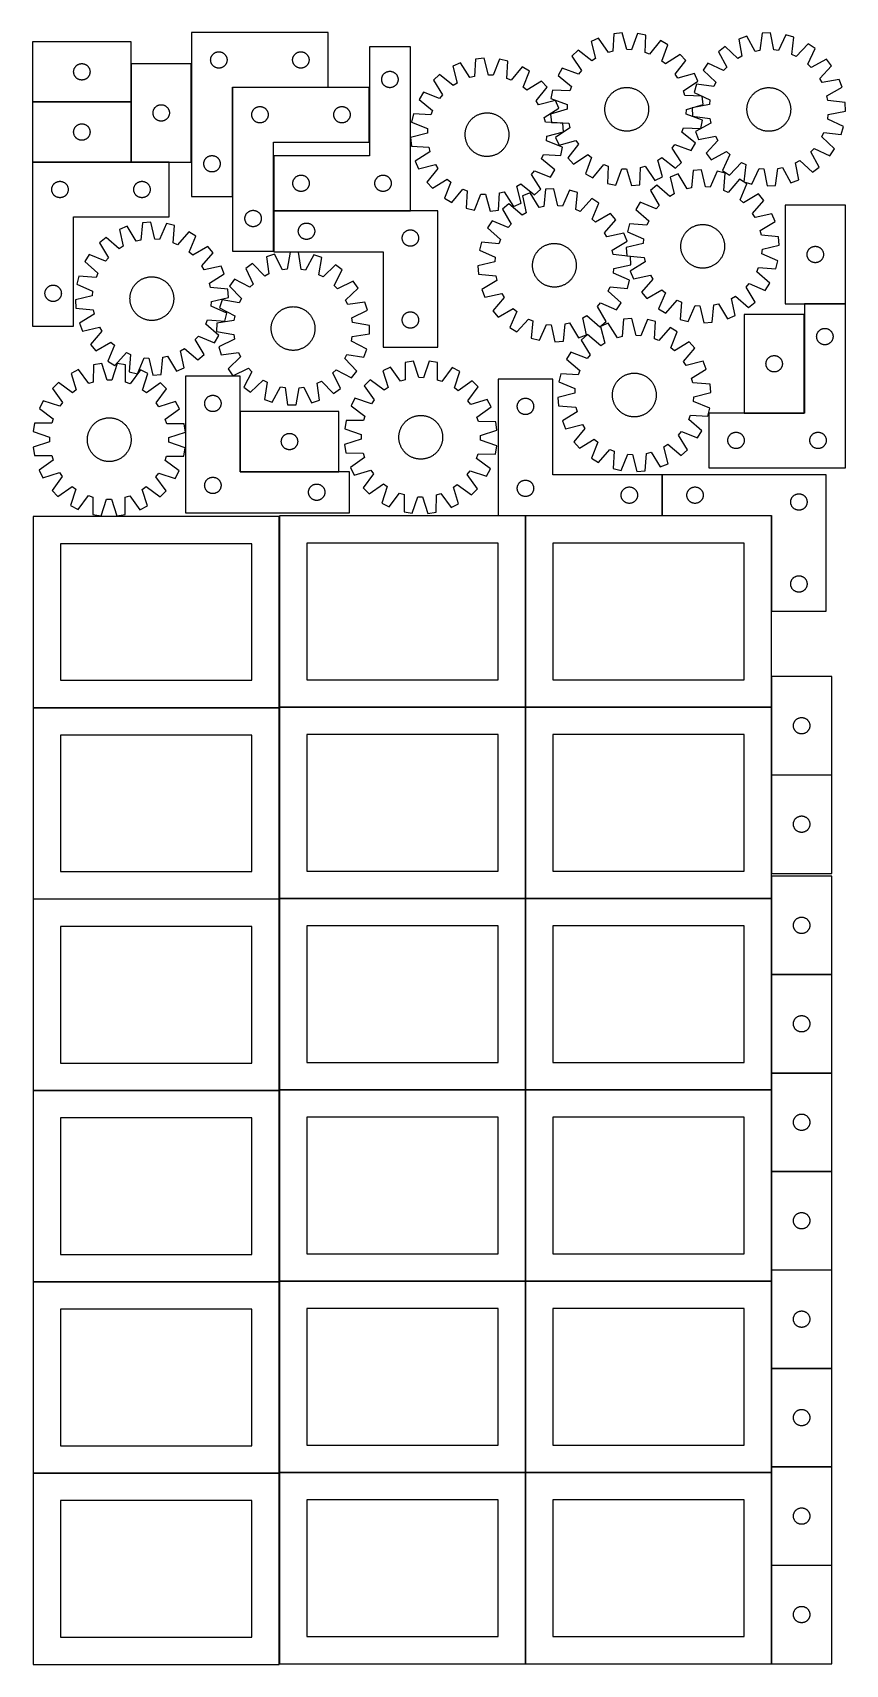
# Model space of a CAD drawing. Header units: millimetres. Extents: x 7 to 1493, y 7 to 2993.
import ezdxf

# ---------------------------------------------------------------- set-up
doc = ezdxf.new("R2010")
doc.units = ezdxf.units.MM
doc.layers.add('COMMON', color=5, linetype='CONTINUOUS', true_color=0x0000ff)
doc.layers.add('CUT', color=7, linetype='CONTINUOUS', true_color=0x000000)

msp = doc.modelspace()

# ---------------------------------------------------------------- linework, layer by layer
at = {"layer": 'COMMON'}
for p, q in [((186.736791, 2936.152406), (186.736791, 2866.352407)), ((372.375778, 2693.069929), (372.375778, 2892.869928)), ((372.475778, 2892.969928), (547.275777, 2892.969928)), ((622.575778, 2892.869928), (622.575778, 2792.869928)), ((6.636791, 2866.252406), (186.636791, 2866.252406)), ((186.736791, 2866.152406), (186.736791, 2756.152406)), ((6.636791, 2756.052405), (186.636791, 2756.052405)), ((186.836792, 2756.052405), (256.636791, 2756.052405)), ((447.575778, 2767.330629), (447.575778, 2667.330629)), ((447.575778, 2667.130628), (447.575778, 2592.869928)), ((447.675779, 2667.230628), (697.675779, 2667.230628)), ((1418.455816, 2496.910176), (1493.455816, 2496.910176)), ((1418.355816, 2297.010177), (1418.355816, 2477.010177)), ((386.420983, 2299.627997), (386.420983, 2189.627997)), ((1308.255815, 2296.910176), (1418.255815, 2296.910176)), ((386.520984, 2189.527996), (566.520984, 2189.527996)), ((1158.349577, 2184.04955), (1158.349577, 2109.04955)), ((457.949575, 2107.687116), (457.949575, 1758.849549)), ((908.049576, 2108.94955), (858.249577, 2108.94955)), ((908.149576, 2108.849549), (908.149576, 1758.849549)), ((1158.249577, 2108.94955), (908.249577, 2108.94955)), ((1358.249577, 2108.94955), (1158.449578, 2108.94955)), ((1358.349578, 1934.04955), (1358.349578, 2108.849549)), ((1358.349577, 1814.586733), (1358.349577, 1758.849549)), ((7.849575, 1757.587115), (457.849575, 1757.587115)), ((457.949575, 1757.487115), (457.949575, 1408.649548)), ((458.049576, 1758.749548), (908.049576, 1758.749548)), ((908.149576, 1758.649548), (908.149576, 1408.649548)), ((908.249577, 1758.749548), (1358.249577, 1758.749548)), ((1358.349577, 1758.649548), (1358.349577, 1634.586733)), ((1358.349577, 1634.386732), (1358.349577, 1454.386732)), ((1358.449578, 1634.486732), (1468.449578, 1634.486732)), ((1358.349577, 1449.249569), (1358.349577, 1408.649548)), ((457.849575, 1407.387115), (7.849575, 1407.387115)), ((457.949576, 1058.449547), (457.949576, 1407.287114)), ((458.049576, 1408.549547), (908.049576, 1408.549547)), ((908.149576, 1408.449547), (908.149576, 1058.449547)), ((908.249577, 1408.549547), (1358.249577, 1408.549547)), ((1358.349577, 1408.449547), (1358.349577, 1269.249569)), ((1358.349577, 1269.049568), (1358.349577, 1089.049568)), ((1358.449578, 1269.149568), (1468.449578, 1269.149568)), ((1358.349577, 1088.849567), (1358.349577, 1058.449547)), ((1358.449578, 1088.949567), (1468.449578, 1088.949567)), ((7.849575, 1057.187113), (457.849575, 1057.187113)), ((457.949575, 1057.087113), (457.949575, 708.249546)), ((908.049576, 1058.349547), (458.049576, 1058.349547)), ((908.149576, 1058.249546), (908.149576, 708.249546)), ((1358.249577, 1058.349547), (908.249577, 1058.349547)), ((1358.349577, 1058.249546), (1358.349577, 908.849567)), ((1358.349577, 908.649566), (1358.349577, 728.649566)), ((1358.449578, 908.749566), (1468.449578, 908.749566)), ((1358.349577, 728.449565), (1358.349577, 708.249546)), ((1358.449578, 728.549565), (1468.449578, 728.549565)), ((7.849575, 706.987112), (457.849575, 706.987112)), ((457.949575, 706.887112), (457.949575, 358.049545)), ((458.049576, 708.149545), (908.049576, 708.149545)), ((908.149576, 708.049545), (908.149576, 358.049545)), ((908.249577, 708.149545), (1358.249577, 708.149545)), ((1358.349577, 708.049545), (1358.349577, 548.449565)), ((1358.349577, 548.249564), (1358.349577, 368.249564)), ((1358.449578, 548.349564), (1468.449578, 548.349564)), ((1358.349577, 368.049563), (1358.349577, 358.049545)), ((1358.449578, 368.149563), (1468.449578, 368.149563)), ((7.849575, 356.787111), (457.804479, 356.787111)), ((458.049576, 357.949544), (908.049576, 357.949544)), ((908.149576, 357.849544), (908.149576, 7.849544)), ((908.249577, 357.949544), (1358.249577, 357.949544)), ((1358.349577, 357.849544), (1358.349577, 188.049563)), ((1358.349577, 187.849544), (1358.349577, 7.849544)), ((1358.449578, 187.949544), (1468.449578, 187.949544))]:
    msp.add_line(p, q, dxfattribs=at)
at = {"layer": 'CUT'}
for p, q in [((297.275777, 2993.069929), (297.275777, 2693.069929)), ((547.275777, 2993.069929), (297.275777, 2993.069929)), ((547.275777, 2893.069929), (547.275777, 2993.069929)), ((1069.624044, 2990.680035), (1068.158621, 2958.949494)), ((1084.905897, 2992.467638), (1069.624044, 2990.680035)), ((1093.654945, 2961.931939), (1084.905897, 2992.467638)), ((1113.421188, 2991.308328), (1102.222211, 2961.58363)), ((1128.507493, 2988.286087), (1113.421188, 2991.308328)), ((1127.392282, 2956.541307), (1128.507493, 2988.286087)), ((1312.965031, 2986.498288), (1298.503582, 2981.245)), ((1328.500404, 2958.792207), (1312.965031, 2986.498288)), ((1340.982942, 2991.926221), (1336.918236, 2960.423001)), ((1356.359953, 2992.453562), (1340.982942, 2991.926221)), ((1362.573321, 2961.302819), (1356.359953, 2992.453562)), ((1384.683894, 2988.957822), (1371.083098, 2960.252543)), ((1399.471257, 2984.707596), (1384.683894, 2988.957822)), ((186.636791, 2976.352407), (6.636791, 2976.352407)), ((6.636791, 2976.352407), (6.636791, 2866.352407)), ((186.636791, 2866.352407), (186.636791, 2976.352407)), ((340.56937, 2956.487235), (341.268969, 2956.814683)), ((341.268969, 2956.814683), (341.984496, 2957.105681)), ((341.984496, 2957.105681), (342.714055, 2957.35946)), ((342.714055, 2957.35946), (343.45571, 2957.575345)), ((343.45571, 2957.575345), (344.207496, 2957.752764)), ((344.207496, 2957.752764), (344.967419, 2957.891247)), ((344.967419, 2957.891247), (345.733462, 2957.990427)), ((345.733462, 2957.990427), (346.503596, 2958.05004)), ((346.503596, 2958.05004), (347.275777, 2958.069929)), ((347.275777, 2958.069929), (348.047959, 2958.05004)), ((348.047959, 2958.05004), (348.818092, 2957.990427)), ((348.818092, 2957.990427), (349.584136, 2957.891247)), ((349.584136, 2957.891247), (350.344058, 2957.752764)), ((350.344058, 2957.752764), (351.095844, 2957.575345)), ((351.095844, 2957.575345), (351.8375, 2957.35946)), ((351.8375, 2957.35946), (352.567059, 2957.105681)), ((352.567059, 2957.105681), (353.282586, 2956.814683)), ((353.282586, 2956.814683), (353.982184, 2956.487235)), ((490.56937, 2956.487235), (491.268969, 2956.814683)), ((491.268969, 2956.814683), (491.984496, 2957.105681)), ((491.984496, 2957.105681), (492.714055, 2957.35946)), ((492.714055, 2957.35946), (493.45571, 2957.575345)), ((493.45571, 2957.575345), (494.207496, 2957.752764)), ((494.207496, 2957.752764), (494.967419, 2957.891247)), ((494.967419, 2957.891247), (495.733462, 2957.990427)), ((495.733462, 2957.990427), (496.503596, 2958.05004)), ((496.503596, 2958.05004), (497.275777, 2958.069929)), ((497.275777, 2958.069929), (498.047959, 2958.05004)), ((498.047959, 2958.05004), (498.818092, 2957.990427)), ((498.818092, 2957.990427), (499.584136, 2957.891247)), ((499.584136, 2957.891247), (500.344058, 2957.752764)), ((500.344058, 2957.752764), (501.095844, 2957.575345)), ((501.095844, 2957.575345), (501.8375, 2957.35946)), ((501.8375, 2957.35946), (502.567059, 2957.105681)), ((502.567059, 2957.105681), (503.282586, 2956.814683)), ((503.282586, 2956.814683), (503.982184, 2956.487235)), ((697.675779, 2967.330629), (622.675779, 2967.330629)), ((622.675779, 2967.330629), (622.675779, 2767.330629)), ((697.675779, 2667.330629), (697.675779, 2967.330629)), ((1004.413858, 2960.725465), (993.101306, 2950.296817)), ((1029.44042, 2941.164127), (1004.413858, 2960.725465)), ((1042.146144, 2982.970895), (1028.164638, 2976.548432)), ((1028.164638, 2976.548432), (1036.576214, 2945.918052)), ((1059.903033, 2956.633324), (1042.146144, 2982.970895)), ((1068.158621, 2958.949494), (1059.903033, 2956.633324)), ((1102.222211, 2961.58363), (1093.654945, 2961.931939)), ((1135.432603, 2953.562615), (1127.392282, 2956.541307)), ((1155.2689, 2978.371808), (1135.432603, 2953.562615)), ((1168.682905, 2970.835561), (1155.2689, 2978.371808)), ((1157.8126, 2940.989101), (1168.682905, 2970.835561)), ((1273.534288, 2967.424718), (1261.403988, 2957.95971)), ((1261.403988, 2957.95971), (1276.6327, 2930.083894)), ((1296.870956, 2945.875363), (1273.534288, 2967.424718)), ((1298.503582, 2981.245), (1304.372847, 2950.027593)), ((1336.918236, 2960.423001), (1328.500404, 2958.792207)), ((1371.083098, 2960.252543), (1362.573321, 2961.302819)), ((1395.754413, 2953.161442), (1399.471257, 2984.707596)), ((1425.328683, 2972.630371), (1403.523138, 2949.532904)), ((1424.795682, 2935.165011), (1438.078909, 2964.018618)), ((1438.078909, 2964.018618), (1425.328683, 2972.630371)), ((82.601039, 2926.643688), (82.892037, 2927.359215)), ((82.892037, 2927.359215), (83.219485, 2928.058814)), ((83.219485, 2928.058814), (83.582512, 2928.740628)), ((83.582512, 2928.740628), (83.980158, 2929.40285)), ((83.980158, 2929.40285), (84.411366, 2930.043723)), ((84.411366, 2930.043723), (84.874994, 2930.661549)), ((84.874994, 2930.661549), (85.369812, 2931.254689)), ((85.369812, 2931.254689), (85.894508, 2931.821569)), ((85.894508, 2931.821569), (86.447691, 2932.360687)), ((86.447691, 2932.360687), (87.027893, 2932.870613)), ((87.027893, 2932.870613), (87.633577, 2933.349995)), ((87.633577, 2933.349995), (88.263135, 2933.797562)), ((88.263135, 2933.797562), (88.914899, 2934.212126)), ((88.914899, 2934.212126), (89.58714, 2934.592589)), ((89.58714, 2934.592589), (90.278075, 2934.937941)), ((90.278075, 2934.937941), (90.985873, 2935.247266)), ((90.985873, 2935.247266), (91.708655, 2935.519745)), ((91.708655, 2935.519745), (92.444506, 2935.754655)), ((92.444506, 2935.754655), (93.191475, 2935.951372)), ((93.191475, 2935.951372), (93.94758, 2936.109376)), ((93.94758, 2936.109376), (94.710816, 2936.228247)), ((94.710816, 2936.228247), (95.479159, 2936.30767)), ((95.479159, 2936.30767), (96.250572, 2936.347434)), ((96.250572, 2936.347434), (97.02301, 2936.347434)), ((97.02301, 2936.347434), (97.794423, 2936.30767)), ((97.794423, 2936.30767), (98.562766, 2936.228247)), ((98.562766, 2936.228247), (99.326002, 2936.109376)), ((99.326002, 2936.109376), (100.082107, 2935.951372)), ((100.082107, 2935.951372), (100.829075, 2935.754655)), ((100.829075, 2935.754655), (101.564927, 2935.519745)), ((101.564927, 2935.519745), (102.287709, 2935.247266)), ((102.287709, 2935.247266), (102.995507, 2934.937941)), ((102.995507, 2934.937941), (103.686442, 2934.592589)), ((103.686442, 2934.592589), (104.358683, 2934.212126)), ((104.358683, 2934.212126), (105.010447, 2933.797562)), ((105.010447, 2933.797562), (105.640005, 2933.349995)), ((105.640005, 2933.349995), (106.245689, 2932.870613)), ((106.245689, 2932.870613), (106.825891, 2932.360687)), ((106.825891, 2932.360687), (107.379074, 2931.821569)), ((107.379074, 2931.821569), (107.90377, 2931.254689)), ((107.90377, 2931.254689), (108.398588, 2930.661549)), ((108.398588, 2930.661549), (108.862216, 2930.043723)), ((108.862216, 2930.043723), (109.293424, 2929.40285)), ((109.293424, 2929.40285), (109.69107, 2928.740628)), ((109.69107, 2928.740628), (110.054097, 2928.058814)), ((110.054097, 2928.058814), (110.381544, 2927.359215)), ((110.381544, 2927.359215), (110.672543, 2926.643688)), ((296.836792, 2936.152406), (186.836792, 2936.152406)), ((186.836792, 2936.152406), (186.836792, 2756.152406)), ((296.836792, 2756.152406), (296.836792, 2936.152406)), ((332.28075, 2943.456148), (332.320514, 2944.227561)), ((332.28075, 2942.68371), (332.28075, 2943.456148)), ((332.320514, 2941.912297), (332.28075, 2942.68371)), ((332.320514, 2944.227561), (332.399937, 2944.995904)), ((332.399937, 2941.143954), (332.320514, 2941.912297)), ((332.399937, 2944.995904), (332.518808, 2945.75914)), ((332.518808, 2940.380718), (332.399937, 2941.143954)), ((332.518808, 2945.75914), (332.676812, 2946.515245)), ((332.676812, 2939.624613), (332.518808, 2940.380718)), ((332.676812, 2946.515245), (332.873529, 2947.262214)), ((332.873529, 2938.877644), (332.676812, 2939.624613)), ((332.873529, 2947.262214), (333.108439, 2947.998065)), ((333.108439, 2938.141793), (332.873529, 2938.877644)), ((333.108439, 2947.998065), (333.380918, 2948.720847)), ((333.380918, 2937.419011), (333.108439, 2938.141793)), ((333.380918, 2948.720847), (333.690243, 2949.428645)), ((333.690243, 2936.711213), (333.380918, 2937.419011)), ((333.690243, 2949.428645), (334.035595, 2950.11958)), ((334.035595, 2936.020278), (333.690243, 2936.711213)), ((334.035595, 2950.11958), (334.416058, 2950.791821)), ((334.416058, 2935.348037), (334.035595, 2936.020278)), ((334.416058, 2950.791821), (334.830622, 2951.443585)), ((334.830622, 2934.696273), (334.416058, 2935.348037)), ((334.830622, 2951.443585), (335.278189, 2952.073143)), ((335.278189, 2934.066715), (334.830622, 2934.696273)), ((335.278189, 2952.073143), (335.757571, 2952.678827)), ((335.757571, 2933.461031), (335.278189, 2934.066715)), ((335.757571, 2952.678827), (336.267497, 2953.259029)), ((336.267497, 2932.880829), (335.757571, 2933.461031)), ((336.267497, 2953.259029), (336.806615, 2953.812212)), ((336.806615, 2932.327646), (336.267497, 2932.880829)), ((336.806615, 2953.812212), (337.373495, 2954.336908)), ((337.373495, 2931.80295), (336.806615, 2932.327646)), ((337.373495, 2954.336908), (337.966635, 2954.831726)), ((337.966635, 2931.308132), (337.373495, 2931.80295)), ((337.966635, 2954.831726), (338.584461, 2955.295354)), ((338.584461, 2930.844504), (337.966635, 2931.308132)), ((338.584461, 2955.295354), (339.225334, 2955.726562)), ((339.225334, 2930.413296), (338.584461, 2930.844504)), ((339.225334, 2955.726562), (339.887556, 2956.124208)), ((339.887556, 2930.01565), (339.225334, 2930.413296)), ((339.887556, 2956.124208), (340.56937, 2956.487235)), ((340.56937, 2929.652623), (339.887556, 2930.01565)), ((341.268969, 2929.325175), (340.56937, 2929.652623)), ((341.984496, 2929.034177), (341.268969, 2929.325175)), ((342.714055, 2928.780398), (341.984496, 2929.034177)), ((343.45571, 2928.564513), (342.714055, 2928.780398)), ((344.207496, 2928.387094), (343.45571, 2928.564513)), ((344.967419, 2928.248611), (344.207496, 2928.387094)), ((345.733462, 2928.149431), (344.967419, 2928.248611)), ((346.503596, 2928.089818), (345.733462, 2928.149431)), ((347.275777, 2928.069929), (346.503596, 2928.089818)), ((348.047959, 2928.089818), (347.275777, 2928.069929)), ((348.818092, 2928.149431), (348.047959, 2928.089818)), ((349.584136, 2928.248611), (348.818092, 2928.149431)), ((350.344058, 2928.387094), (349.584136, 2928.248611)), ((351.095844, 2928.564513), (350.344058, 2928.387094)), ((351.8375, 2928.780398), (351.095844, 2928.564513)), ((352.567059, 2929.034177), (351.8375, 2928.780398)), ((353.282586, 2929.325175), (352.567059, 2929.034177)), ((353.982184, 2929.652623), (353.282586, 2929.325175)), ((353.982184, 2956.487235), (354.663998, 2956.124208)), ((354.663998, 2930.01565), (353.982184, 2929.652623)), ((354.663998, 2956.124208), (355.32622, 2955.726562)), ((355.32622, 2930.413296), (354.663998, 2930.01565)), ((355.32622, 2955.726562), (355.967094, 2955.295354)), ((355.967094, 2930.844504), (355.32622, 2930.413296)), ((355.967094, 2955.295354), (356.584919, 2954.831726)), ((356.584919, 2931.308132), (355.967094, 2930.844504)), ((356.584919, 2954.831726), (357.178059, 2954.336908)), ((357.178059, 2931.80295), (356.584919, 2931.308132)), ((357.178059, 2954.336908), (357.74494, 2953.812212)), ((357.74494, 2932.327646), (357.178059, 2931.80295)), ((357.74494, 2953.812212), (358.284058, 2953.259029)), ((358.284058, 2932.880829), (357.74494, 2932.327646)), ((358.284058, 2953.259029), (358.793984, 2952.678827)), ((358.793984, 2933.461031), (358.284058, 2932.880829)), ((358.793984, 2952.678827), (359.273366, 2952.073143)), ((359.273366, 2934.066715), (358.793984, 2933.461031)), ((359.273366, 2952.073143), (359.720932, 2951.443585)), ((359.720932, 2934.696273), (359.273366, 2934.066715)), ((359.720932, 2951.443585), (360.135497, 2950.791821)), ((360.135497, 2935.348037), (359.720932, 2934.696273)), ((360.135497, 2950.791821), (360.515959, 2950.11958)), ((360.515959, 2936.020278), (360.135497, 2935.348037)), ((360.515959, 2950.11958), (360.861311, 2949.428645)), ((360.861311, 2936.711213), (360.515959, 2936.020278)), ((360.861311, 2949.428645), (361.170637, 2948.720847)), ((361.170637, 2937.419011), (360.861311, 2936.711213)), ((361.170637, 2948.720847), (361.443116, 2947.998065)), ((361.443116, 2938.141793), (361.170637, 2937.419011)), ((361.443116, 2947.998065), (361.678025, 2947.262214)), ((361.678025, 2938.877644), (361.443116, 2938.141793)), ((361.678025, 2947.262214), (361.874743, 2946.515245)), ((361.874743, 2939.624613), (361.678025, 2938.877644)), ((361.874743, 2946.515245), (362.032747, 2945.75914)), ((362.032747, 2940.380718), (361.874743, 2939.624613)), ((362.032747, 2945.75914), (362.151617, 2944.995904)), ((362.151617, 2941.143954), (362.032747, 2940.380718)), ((362.151617, 2944.995904), (362.23104, 2944.227561)), ((362.23104, 2941.912297), (362.151617, 2941.143954)), ((362.23104, 2944.227561), (362.270804, 2943.456148)), ((362.270804, 2942.68371), (362.23104, 2941.912297)), ((362.270804, 2943.456148), (362.270804, 2942.68371)), ((482.28075, 2943.456148), (482.320514, 2944.227561)), ((482.28075, 2942.68371), (482.28075, 2943.456148)), ((482.320514, 2941.912297), (482.28075, 2942.68371)), ((482.320514, 2944.227561), (482.399937, 2944.995904)), ((482.399937, 2941.143954), (482.320514, 2941.912297)), ((482.399937, 2944.995904), (482.518808, 2945.75914)), ((482.518808, 2940.380718), (482.399937, 2941.143954)), ((482.518808, 2945.75914), (482.676812, 2946.515245)), ((482.676812, 2939.624613), (482.518808, 2940.380718)), ((482.676812, 2946.515245), (482.873529, 2947.262214)), ((482.873529, 2938.877644), (482.676812, 2939.624613)), ((482.873529, 2947.262214), (483.108439, 2947.998065)), ((483.108439, 2938.141793), (482.873529, 2938.877644)), ((483.108439, 2947.998065), (483.380918, 2948.720847)), ((483.380918, 2937.419011), (483.108439, 2938.141793)), ((483.380918, 2948.720847), (483.690243, 2949.428645)), ((483.690243, 2936.711213), (483.380918, 2937.419011)), ((483.690243, 2949.428645), (484.035595, 2950.11958)), ((484.035595, 2936.020278), (483.690243, 2936.711213)), ((484.035595, 2950.11958), (484.416058, 2950.791821)), ((484.416058, 2935.348037), (484.035595, 2936.020278)), ((484.416058, 2950.791821), (484.830622, 2951.443585)), ((484.830622, 2934.696273), (484.416058, 2935.348037)), ((484.830622, 2951.443585), (485.278189, 2952.073143)), ((485.278189, 2934.066715), (484.830622, 2934.696273)), ((485.278189, 2952.073143), (485.757571, 2952.678827)), ((485.757571, 2933.461031), (485.278189, 2934.066715)), ((485.757571, 2952.678827), (486.267497, 2953.259029)), ((486.267497, 2932.880829), (485.757571, 2933.461031)), ((486.267497, 2953.259029), (486.806615, 2953.812212)), ((486.806615, 2932.327646), (486.267497, 2932.880829)), ((486.806615, 2953.812212), (487.373495, 2954.336908)), ((487.373495, 2931.80295), (486.806615, 2932.327646)), ((487.373495, 2954.336908), (487.966635, 2954.831726)), ((487.966635, 2931.308132), (487.373495, 2931.80295)), ((487.966635, 2954.831726), (488.584461, 2955.295354)), ((488.584461, 2930.844504), (487.966635, 2931.308132)), ((488.584461, 2955.295354), (489.225334, 2955.726562)), ((489.225334, 2930.413296), (488.584461, 2930.844504)), ((489.225334, 2955.726562), (489.887556, 2956.124208)), ((489.887556, 2930.01565), (489.225334, 2930.413296)), ((489.887556, 2956.124208), (490.56937, 2956.487235)), ((490.56937, 2929.652623), (489.887556, 2930.01565)), ((491.268969, 2929.325175), (490.56937, 2929.652623)), ((491.984496, 2929.034177), (491.268969, 2929.325175)), ((492.714055, 2928.780398), (491.984496, 2929.034177)), ((493.45571, 2928.564513), (492.714055, 2928.780398)), ((494.207496, 2928.387094), (493.45571, 2928.564513)), ((494.967419, 2928.248611), (494.207496, 2928.387094)), ((495.733462, 2928.149431), (494.967419, 2928.248611)), ((496.503596, 2928.089818), (495.733462, 2928.149431)), ((497.275777, 2928.069929), (496.503596, 2928.089818)), ((498.047959, 2928.089818), (497.275777, 2928.069929)), ((498.818092, 2928.149431), (498.047959, 2928.089818)), ((499.584136, 2928.248611), (498.818092, 2928.149431)), ((500.344058, 2928.387094), (499.584136, 2928.248611)), ((501.095844, 2928.564513), (500.344058, 2928.387094)), ((501.8375, 2928.780398), (501.095844, 2928.564513)), ((502.567059, 2929.034177), (501.8375, 2928.780398)), ((503.282586, 2929.325175), (502.567059, 2929.034177)), ((503.982184, 2929.652623), (503.282586, 2929.325175)), ((503.982184, 2956.487235), (504.663998, 2956.124208)), ((504.663998, 2930.01565), (503.982184, 2929.652623)), ((504.663998, 2956.124208), (505.32622, 2955.726562)), ((505.32622, 2930.413296), (504.663998, 2930.01565)), ((505.32622, 2955.726562), (505.967094, 2955.295354)), ((505.967094, 2930.844504), (505.32622, 2930.413296)), ((505.967094, 2955.295354), (506.584919, 2954.831726)), ((506.584919, 2931.308132), (505.967094, 2930.844504)), ((506.584919, 2954.831726), (507.178059, 2954.336908)), ((507.178059, 2931.80295), (506.584919, 2931.308132)), ((507.178059, 2954.336908), (507.74494, 2953.812212)), ((507.74494, 2932.327646), (507.178059, 2931.80295)), ((507.74494, 2953.812212), (508.284058, 2953.259029)), ((508.284058, 2932.880829), (507.74494, 2932.327646)), ((508.284058, 2953.259029), (508.793984, 2952.678827)), ((508.793984, 2933.461031), (508.284058, 2932.880829)), ((508.793984, 2952.678827), (509.273366, 2952.073143)), ((509.273366, 2934.066715), (508.793984, 2933.461031)), ((509.273366, 2952.073143), (509.720932, 2951.443585)), ((509.720932, 2934.696273), (509.273366, 2934.066715)), ((509.720932, 2951.443585), (510.135497, 2950.791821)), ((510.135497, 2935.348037), (509.720932, 2934.696273)), ((510.135497, 2950.791821), (510.515959, 2950.11958)), ((510.515959, 2936.020278), (510.135497, 2935.348037)), ((510.515959, 2950.11958), (510.861311, 2949.428645)), ((510.861311, 2936.711213), (510.515959, 2936.020278)), ((510.861311, 2949.428645), (511.170637, 2948.720847)), ((511.170637, 2937.419011), (510.861311, 2936.711213)), ((511.170637, 2948.720847), (511.443116, 2947.998065)), ((511.443116, 2938.141793), (511.170637, 2937.419011)), ((511.443116, 2947.998065), (511.678025, 2947.262214)), ((511.678025, 2938.877644), (511.443116, 2938.141793)), ((511.678025, 2947.262214), (511.874743, 2946.515245)), ((511.874743, 2939.624613), (511.678025, 2938.877644)), ((511.874743, 2946.515245), (512.032747, 2945.75914)), ((512.032747, 2940.380718), (511.874743, 2939.624613)), ((512.032747, 2945.75914), (512.151617, 2944.995904)), ((512.151617, 2941.143954), (512.032747, 2940.380718)), ((512.151617, 2944.995904), (512.23104, 2944.227561)), ((512.23104, 2941.912297), (512.151617, 2941.143954)), ((512.23104, 2944.227561), (512.270804, 2943.456148)), ((512.270804, 2942.68371), (512.23104, 2941.912297)), ((512.270804, 2943.456148), (512.270804, 2942.68371)), ((789.469889, 2937.689069), (775.348314, 2931.580743)), ((775.348314, 2931.580743), (783.073099, 2900.769991)), ((806.63361, 2910.961154), (789.469889, 2937.689069)), ((817.113248, 2944.782062), (814.938909, 2913.092206)), ((832.431241, 2946.227619), (817.113248, 2944.782062)), ((840.49553, 2915.503979), (832.431241, 2946.227619)), ((860.913493, 2944.431188), (849.052869, 2914.964252)), ((875.928471, 2941.072474), (860.913493, 2944.431188)), ((874.103939, 2909.360554), (875.928471, 2941.072474)), ((902.461575, 2930.562468), (882.075668, 2906.202879)), ((915.703768, 2922.728257), (902.461575, 2930.562468)), ((975.402537, 2927.908887), (967.86629, 2914.494882)), ((1005.248998, 2917.038582), (975.402537, 2927.908887)), ((993.101306, 2950.296817), (1010.566498, 2923.764915)), ((1036.576214, 2945.918052), (1029.44042, 2941.164127)), ((1164.538933, 2935.6716), (1157.8126, 2940.989101)), ((1191.070835, 2953.136793), (1164.538933, 2935.6716)), ((1181.938145, 2916.797678), (1201.499483, 2941.82424)), ((1201.499483, 2941.82424), (1191.070835, 2953.136793)), ((1241.927481, 2937.099905), (1233.315728, 2924.349678)), ((1270.781088, 2923.816678), (1241.927481, 2937.099905)), ((1276.6327, 2930.083894), (1270.781088, 2923.816678)), ((1304.372847, 2950.027593), (1296.870956, 2945.875363)), ((1403.523138, 2949.532904), (1395.754413, 2953.161442)), ((1431.062899, 2929.313399), (1424.795682, 2935.165011)), ((1458.938714, 2944.542111), (1431.062899, 2929.313399)), ((1446.854368, 2909.075143), (1468.403722, 2932.411811)), ((1468.403722, 2932.411811), (1458.938714, 2944.542111)), ((81.636791, 2921.352407), (81.65668, 2922.124588)), ((81.65668, 2920.580225), (81.636791, 2921.352407)), ((81.65668, 2922.124588), (81.716293, 2922.894722)), ((81.716293, 2919.810092), (81.65668, 2920.580225)), ((81.716293, 2922.894722), (81.815472, 2923.660765)), ((81.815472, 2919.044048), (81.716293, 2919.810092)), ((81.815472, 2923.660765), (81.953956, 2924.420688)), ((81.953956, 2918.284126), (81.815472, 2919.044048)), ((81.953956, 2924.420688), (82.131375, 2925.172474)), ((82.131375, 2917.53234), (81.953956, 2918.284126)), ((82.131375, 2925.172474), (82.34726, 2925.914129)), ((82.34726, 2916.790684), (82.131375, 2917.53234)), ((82.34726, 2925.914129), (82.601039, 2926.643688)), ((82.601039, 2916.061125), (82.34726, 2916.790684)), ((82.892037, 2915.345598), (82.601039, 2916.061125)), ((83.219485, 2914.646), (82.892037, 2915.345598)), ((83.582512, 2913.964186), (83.219485, 2914.646)), ((83.980158, 2913.301964), (83.582512, 2913.964186)), ((84.411366, 2912.66109), (83.980158, 2913.301964)), ((84.874994, 2912.043264), (84.411366, 2912.66109)), ((85.369812, 2911.450125), (84.874994, 2912.043264)), ((85.894508, 2910.883244), (85.369812, 2911.450125)), ((86.447691, 2910.344126), (85.894508, 2910.883244)), ((87.027893, 2909.8342), (86.447691, 2910.344126)), ((87.633577, 2909.354818), (87.027893, 2909.8342)), ((88.263135, 2908.907251), (87.633577, 2909.354818)), ((88.914899, 2908.492687), (88.263135, 2908.907251)), ((89.58714, 2908.112225), (88.914899, 2908.492687)), ((90.278075, 2907.766873), (89.58714, 2908.112225)), ((90.985873, 2907.457547), (90.278075, 2907.766873)), ((91.708655, 2907.185068), (90.985873, 2907.457547)), ((92.444506, 2906.950159), (91.708655, 2907.185068)), ((93.191475, 2906.753441), (92.444506, 2906.950159)), ((93.94758, 2906.595437), (93.191475, 2906.753441)), ((94.710816, 2906.476567), (93.94758, 2906.595437)), ((95.479159, 2906.397144), (94.710816, 2906.476567)), ((96.250572, 2906.35738), (95.479159, 2906.397144)), ((97.02301, 2906.35738), (96.250572, 2906.35738)), ((97.794423, 2906.397144), (97.02301, 2906.35738)), ((98.562766, 2906.476567), (97.794423, 2906.397144)), ((99.326002, 2906.595437), (98.562766, 2906.476567)), ((100.082107, 2906.753441), (99.326002, 2906.595437)), ((100.829075, 2906.950159), (100.082107, 2906.753441)), ((101.564927, 2907.185068), (100.829075, 2906.950159)), ((102.287709, 2907.457547), (101.564927, 2907.185068)), ((102.995507, 2907.766873), (102.287709, 2907.457547)), ((103.686442, 2908.112225), (102.995507, 2907.766873)), ((104.358683, 2908.492687), (103.686442, 2908.112225)), ((105.010447, 2908.907251), (104.358683, 2908.492687)), ((105.640005, 2909.354818), (105.010447, 2908.907251)), ((106.245689, 2909.8342), (105.640005, 2909.354818)), ((106.825891, 2910.344126), (106.245689, 2909.8342)), ((107.379074, 2910.883244), (106.825891, 2910.344126)), ((107.90377, 2911.450125), (107.379074, 2910.883244)), ((108.398588, 2912.043264), (107.90377, 2911.450125)), ((108.862216, 2912.66109), (108.398588, 2912.043264)), ((109.293424, 2913.301964), (108.862216, 2912.66109)), ((109.69107, 2913.964186), (109.293424, 2913.301964)), ((110.054097, 2914.646), (109.69107, 2913.964186)), ((110.381544, 2915.345598), (110.054097, 2914.646)), ((110.672543, 2916.061125), (110.381544, 2915.345598)), ((110.672543, 2926.643688), (110.926322, 2925.914129)), ((110.926322, 2916.790684), (110.672543, 2916.061125)), ((110.926322, 2925.914129), (111.142207, 2925.172474)), ((111.142207, 2917.53234), (110.926322, 2916.790684)), ((111.142207, 2925.172474), (111.319626, 2924.420688)), ((111.319626, 2918.284126), (111.142207, 2917.53234)), ((111.319626, 2924.420688), (111.458109, 2923.660765)), ((111.458109, 2919.044048), (111.319626, 2918.284126)), ((111.458109, 2923.660765), (111.557289, 2922.894722)), ((111.557289, 2919.810092), (111.458109, 2919.044048)), ((111.557289, 2922.894722), (111.616902, 2922.124588)), ((111.616902, 2920.580225), (111.557289, 2919.810092)), ((111.616902, 2922.124588), (111.636791, 2921.352407)), ((111.636791, 2921.352407), (111.616902, 2920.580225)), ((645.180752, 2907.716848), (645.220516, 2908.488261)), ((645.180752, 2906.944411), (645.180752, 2907.716848)), ((645.220516, 2906.172997), (645.180752, 2906.944411)), ((645.220516, 2908.488261), (645.299939, 2909.256605)), ((645.299939, 2905.404654), (645.220516, 2906.172997)), ((645.299939, 2909.256605), (645.41881, 2910.019841)), ((645.41881, 2904.641418), (645.299939, 2905.404654)), ((645.41881, 2910.019841), (645.576814, 2910.775946)), ((645.576814, 2903.885313), (645.41881, 2904.641418)), ((645.576814, 2910.775946), (645.773531, 2911.522914)), ((645.773531, 2903.138345), (645.576814, 2903.885313)), ((645.773531, 2911.522914), (646.008441, 2912.258765)), ((646.008441, 2902.402494), (645.773531, 2903.138345)), ((646.008441, 2912.258765), (646.28092, 2912.981548)), ((646.28092, 2901.679711), (646.008441, 2902.402494)), ((646.28092, 2912.981548), (646.590245, 2913.689345)), ((646.590245, 2900.971914), (646.28092, 2901.679711)), ((646.590245, 2913.689345), (646.935597, 2914.380281)), ((646.935597, 2900.280978), (646.590245, 2900.971914)), ((646.935597, 2914.380281), (647.31606, 2915.052521)), ((647.31606, 2899.608737), (646.935597, 2900.280978)), ((647.31606, 2915.052521), (647.730624, 2915.704285)), ((647.730624, 2898.956974), (647.31606, 2899.608737)), ((647.730624, 2915.704285), (648.178191, 2916.333844)), ((648.178191, 2898.327415), (647.730624, 2898.956974)), ((648.178191, 2916.333844), (648.657573, 2916.939527)), ((648.657573, 2897.721732), (648.178191, 2898.327415)), ((648.657573, 2916.939527), (649.167499, 2917.51973)), ((649.167499, 2897.141529), (648.657573, 2897.721732)), ((649.167499, 2917.51973), (649.706617, 2918.072912)), ((649.706617, 2896.588347), (649.167499, 2897.141529)), ((649.706617, 2918.072912), (650.273497, 2918.597608)), ((650.273497, 2918.597608), (650.866637, 2919.092427)), ((650.866637, 2919.092427), (651.484463, 2919.556054)), ((651.484463, 2919.556054), (652.125336, 2919.987263)), ((652.125336, 2919.987263), (652.787558, 2920.384908)), ((652.787558, 2920.384908), (653.469372, 2920.747936)), ((653.469372, 2920.747936), (654.168971, 2921.075383)), ((654.168971, 2921.075383), (654.884498, 2921.366382)), ((654.884498, 2921.366382), (655.614057, 2921.62016)), ((655.614057, 2921.62016), (656.355712, 2921.836045)), ((656.355712, 2921.836045), (657.107498, 2922.013465)), ((657.107498, 2922.013465), (657.867421, 2922.151948)), ((657.867421, 2922.151948), (658.633464, 2922.251128)), ((658.633464, 2922.251128), (659.403598, 2922.310741)), ((659.403598, 2922.310741), (660.175779, 2922.330629)), ((660.175779, 2922.330629), (660.947961, 2922.310741)), ((660.947961, 2922.310741), (661.718094, 2922.251128)), ((661.718094, 2922.251128), (662.484138, 2922.151948)), ((662.484138, 2922.151948), (663.24406, 2922.013465)), ((663.24406, 2922.013465), (663.995846, 2921.836045)), ((663.995846, 2921.836045), (664.737502, 2921.62016)), ((664.737502, 2921.62016), (665.467061, 2921.366382)), ((665.467061, 2921.366382), (666.182588, 2921.075383)), ((666.182588, 2921.075383), (666.882186, 2920.747936)), ((666.882186, 2920.747936), (667.564, 2920.384908)), ((667.564, 2920.384908), (668.226222, 2919.987263)), ((668.226222, 2919.987263), (668.867096, 2919.556054)), ((668.867096, 2919.556054), (669.484921, 2919.092427)), ((669.484921, 2919.092427), (670.078061, 2918.597608)), ((670.078061, 2918.597608), (670.644942, 2918.072912)), ((670.644942, 2918.072912), (671.18406, 2917.51973)), ((671.18406, 2897.141529), (670.644942, 2896.588347)), ((671.18406, 2917.51973), (671.693986, 2916.939527)), ((671.693986, 2897.721732), (671.18406, 2897.141529)), ((671.693986, 2916.939527), (672.173368, 2916.333844)), ((672.173368, 2898.327415), (671.693986, 2897.721732)), ((672.173368, 2916.333844), (672.620934, 2915.704285)), ((672.620934, 2898.956974), (672.173368, 2898.327415)), ((672.620934, 2915.704285), (673.035499, 2915.052521)), ((673.035499, 2899.608737), (672.620934, 2898.956974)), ((673.035499, 2915.052521), (673.415961, 2914.380281)), ((673.415961, 2900.280978), (673.035499, 2899.608737)), ((673.415961, 2914.380281), (673.761313, 2913.689345)), ((673.761313, 2900.971914), (673.415961, 2900.280978)), ((673.761313, 2913.689345), (674.070639, 2912.981548)), ((674.070639, 2901.679711), (673.761313, 2900.971914)), ((674.070639, 2912.981548), (674.343118, 2912.258765)), ((674.343118, 2902.402494), (674.070639, 2901.679711)), ((674.343118, 2912.258765), (674.578027, 2911.522914)), ((674.578027, 2903.138345), (674.343118, 2902.402494)), ((674.578027, 2911.522914), (674.774745, 2910.775946)), ((674.774745, 2903.885313), (674.578027, 2903.138345)), ((674.774745, 2910.775946), (674.932749, 2910.019841)), ((674.932749, 2904.641418), (674.774745, 2903.885313)), ((674.932749, 2910.019841), (675.051619, 2909.256605)), ((675.051619, 2905.404654), (674.932749, 2904.641418)), ((675.051619, 2909.256605), (675.131042, 2908.488261)), ((675.131042, 2906.172997), (675.051619, 2905.404654)), ((675.131042, 2908.488261), (675.170806, 2907.716848)), ((675.170806, 2906.944411), (675.131042, 2906.172997)), ((675.170806, 2907.716848), (675.170806, 2906.944411)), ((751.249773, 2916.292638), (739.706933, 2906.119468)), ((739.706933, 2906.119468), (756.574686, 2879.203792)), ((775.832821, 2896.176762), (751.249773, 2916.292638)), ((783.073099, 2900.769991), (775.832821, 2896.176762)), ((814.938909, 2913.092206), (806.63361, 2910.961154)), ((849.052869, 2914.964252), (840.49553, 2915.503979)), ((882.075668, 2906.202879), (874.103939, 2909.360554)), ((904.169013, 2893.132241), (915.703768, 2922.728257)), ((937.690479, 2904.533467), (910.774802, 2887.665713)), ((947.863649, 2892.990627), (937.690479, 2904.533467)), ((967.86629, 2914.494882), (992.675483, 2894.658585)), ((1010.566498, 2923.764915), (1005.248998, 2917.038582)), ((1186.69207, 2909.661884), (1181.938145, 2916.797678)), ((1217.32245, 2918.07346), (1186.69207, 2909.661884)), ((1197.407342, 2886.335065), (1223.744913, 2904.091954)), ((1221.238503, 2898.492253), (1216.988277, 2883.704889)), ((1223.744913, 2904.091954), (1217.32245, 2918.07346)), ((1252.784657, 2894.775408), (1221.238503, 2898.492253)), ((1233.315728, 2924.349678), (1256.413195, 2902.544133)), ((1256.413195, 2902.544133), (1252.784657, 2894.775408)), ((1451.006597, 2901.573252), (1446.854368, 2909.075143)), ((1482.224004, 2907.442517), (1451.006597, 2901.573252)), ((1487.477293, 2892.981068), (1482.224004, 2907.442517)), ((372.275777, 2693.069929), (372.275777, 2893.069929)), ((372.275777, 2893.069929), (547.275777, 2893.069929)), ((372.475778, 2892.869928), (372.475778, 2592.869928)), ((622.475778, 2892.869928), (372.475778, 2892.869928)), ((622.475778, 2792.869928), (622.475778, 2892.869928)), ((650.273497, 2896.06365), (649.706617, 2896.588347)), ((650.866637, 2895.568832), (650.273497, 2896.06365)), ((651.484463, 2895.105204), (650.866637, 2895.568832)), ((652.125336, 2894.673996), (651.484463, 2895.105204)), ((652.787558, 2894.276351), (652.125336, 2894.673996)), ((653.469372, 2893.913323), (652.787558, 2894.276351)), ((654.168971, 2893.585876), (653.469372, 2893.913323)), ((654.884498, 2893.294877), (654.168971, 2893.585876)), ((655.614057, 2893.041099), (654.884498, 2893.294877)), ((656.355712, 2892.825214), (655.614057, 2893.041099)), ((657.107498, 2892.647794), (656.355712, 2892.825214)), ((657.867421, 2892.509311), (657.107498, 2892.647794)), ((658.633464, 2892.410131), (657.867421, 2892.509311)), ((659.403598, 2892.350518), (658.633464, 2892.410131)), ((660.175779, 2892.330629), (659.403598, 2892.350518)), ((660.947961, 2892.350518), (660.175779, 2892.330629)), ((661.718094, 2892.410131), (660.947961, 2892.350518)), ((662.484138, 2892.509311), (661.718094, 2892.410131)), ((663.24406, 2892.647794), (662.484138, 2892.509311)), ((663.995846, 2892.825214), (663.24406, 2892.647794)), ((664.737502, 2893.041099), (663.995846, 2892.825214)), ((665.467061, 2893.294877), (664.737502, 2893.041099)), ((666.182588, 2893.585876), (665.467061, 2893.294877)), ((666.882186, 2893.913323), (666.182588, 2893.585876)), ((667.564, 2894.276351), (666.882186, 2893.913323)), ((668.226222, 2894.673996), (667.564, 2894.276351)), ((668.867096, 2895.105204), (668.226222, 2894.673996)), ((669.484921, 2895.568832), (668.867096, 2895.105204)), ((670.078061, 2896.06365), (669.484921, 2895.568832)), ((670.644942, 2896.588347), (670.078061, 2896.06365)), ((721.512143, 2884.132758), (713.677932, 2870.890564)), ((713.677932, 2870.890564), (738.03752, 2850.504657)), ((751.108159, 2872.598002), (721.512143, 2884.132758)), ((756.574686, 2879.203792), (751.108159, 2872.598002)), ((910.774802, 2887.665713), (904.169013, 2893.132241)), ((927.747773, 2868.407578), (947.863649, 2892.990627)), ((932.341002, 2861.167301), (927.747773, 2868.407578)), ((963.151754, 2868.892086), (932.341002, 2861.167301)), ((957.952012, 2887.733475), (954.92977, 2872.64717)), ((954.92977, 2872.64717), (984.654468, 2861.448193)), ((989.696792, 2886.618264), (957.952012, 2887.733475)), ((969.26008, 2854.77051), (963.151754, 2868.892086)), ((992.675483, 2894.658585), (989.696792, 2886.618264)), ((1055.889336, 2866.332857), (1056.33511, 2867.507716)), ((1056.33511, 2867.507716), (1056.817567, 2868.667993)), ((1056.817567, 2868.667993), (1057.33623, 2869.812543)), ((1057.33623, 2869.812543), (1057.89059, 2870.940236)), ((1057.89059, 2870.940236), (1058.480097, 2872.04996)), ((1058.480097, 2872.04996), (1059.104171, 2873.14062)), ((1059.104171, 2873.14062), (1059.762195, 2874.211139)), ((1059.762195, 2874.211139), (1060.45352, 2875.260461)), ((1060.45352, 2875.260461), (1061.177465, 2876.28755)), ((1061.177465, 2876.28755), (1061.933313, 2877.291392)), ((1061.933313, 2877.291392), (1062.72032, 2878.270998)), ((1062.72032, 2878.270998), (1063.537709, 2879.225399)), ((1063.537709, 2879.225399), (1064.384673, 2880.153655)), ((1064.384673, 2880.153655), (1065.260377, 2881.054849)), ((1065.260377, 2881.054849), (1066.163955, 2881.928091)), ((1066.163955, 2881.928091), (1067.094517, 2882.772521)), ((1067.094517, 2882.772521), (1068.051144, 2883.587304)), ((1068.051144, 2883.587304), (1069.032892, 2884.371637)), ((1069.032892, 2884.371637), (1070.038791, 2885.124746)), ((1070.038791, 2885.124746), (1071.067851, 2885.845887)), ((1071.067851, 2885.845887), (1072.119054, 2886.534348)), ((1072.119054, 2886.534348), (1073.191363, 2887.189451)), ((1073.191363, 2887.189451), (1074.28372, 2887.810548)), ((1074.28372, 2887.810548), (1075.395048, 2888.397027)), ((1075.395048, 2888.397027), (1076.524249, 2888.948309)), ((1076.524249, 2888.948309), (1077.670209, 2889.46385)), ((1077.670209, 2889.46385), (1078.831797, 2889.943141)), ((1078.831797, 2889.943141), (1080.007867, 2890.38571)), ((1080.007867, 2890.38571), (1081.197258, 2890.791118)), ((1081.197258, 2890.791118), (1082.398796, 2891.158967)), ((1082.398796, 2891.158967), (1083.611296, 2891.488893)), ((1083.611296, 2891.488893), (1084.83356, 2891.780571)), ((1084.83356, 2891.780571), (1086.064384, 2892.033713)), ((1086.064384, 2892.033713), (1087.302551, 2892.248069)), ((1087.302551, 2892.248069), (1088.546841, 2892.423427)), ((1088.546841, 2892.423427), (1089.796024, 2892.559614)), ((1089.796024, 2892.559614), (1091.048869, 2892.656497)), ((1091.048869, 2892.656497), (1092.304139, 2892.713978)), ((1092.304139, 2892.713978), (1093.560595, 2892.732003)), ((1093.560595, 2892.732003), (1094.816998, 2892.710552)), ((1094.816998, 2892.710552), (1096.072106, 2892.649648)), ((1096.072106, 2892.649648), (1097.324682, 2892.549349)), ((1097.324682, 2892.549349), (1098.57349, 2892.409756)), ((1098.57349, 2892.409756), (1099.817297, 2892.231006)), ((1099.817297, 2892.231006), (1101.054875, 2892.013274)), ((1101.054875, 2892.013274), (1102.285003, 2891.756777)), ((1102.285003, 2891.756777), (1103.506468, 2891.461768)), ((1103.506468, 2891.461768), (1104.718064, 2891.128536)), ((1104.718064, 2891.128536), (1105.918594, 2890.757413)), ((1105.918594, 2890.757413), (1107.106875, 2890.348762)), ((1107.106875, 2890.348762), (1108.281734, 2889.902989)), ((1108.281734, 2889.902989), (1109.442011, 2889.420532)), ((1109.442011, 2889.420532), (1110.586561, 2888.901868)), ((1110.586561, 2888.901868), (1111.714254, 2888.347509)), ((1111.714254, 2888.347509), (1112.823978, 2887.758001)), ((1112.823978, 2887.758001), (1113.914638, 2887.133928)), ((1113.914638, 2887.133928), (1114.985157, 2886.475903)), ((1114.985157, 2886.475903), (1116.034479, 2885.784578)), ((1116.034479, 2885.784578), (1117.061568, 2885.060634)), ((1117.061568, 2885.060634), (1118.06541, 2884.304785)), ((1118.06541, 2884.304785), (1119.045016, 2883.517778)), ((1119.045016, 2883.517778), (1119.999417, 2882.700389)), ((1119.999417, 2882.700389), (1120.927673, 2881.853425)), ((1120.927673, 2881.853425), (1121.828867, 2880.977722)), ((1121.828867, 2880.977722), (1122.702109, 2880.074143)), ((1122.702109, 2880.074143), (1123.546539, 2879.143581)), ((1123.546539, 2879.143581), (1124.361323, 2878.186954)), ((1124.361323, 2878.186954), (1125.145655, 2877.205207)), ((1125.145655, 2877.205207), (1125.898764, 2876.199307)), ((1125.898764, 2876.199307), (1126.619905, 2875.170248)), ((1126.619905, 2875.170248), (1127.308366, 2874.119045)), ((1127.308366, 2874.119045), (1127.963469, 2873.046735)), ((1127.963469, 2873.046735), (1128.584566, 2871.954378)), ((1128.584566, 2871.954378), (1129.171045, 2870.84305)), ((1129.171045, 2870.84305), (1129.722327, 2869.713849)), ((1129.722327, 2869.713849), (1130.237868, 2868.567889)), ((1130.237868, 2868.567889), (1130.717159, 2867.406301)), ((1130.717159, 2867.406301), (1131.159728, 2866.230231)), ((1199.723512, 2878.079478), (1197.407342, 2886.335065)), ((1231.454053, 2876.614054), (1199.723512, 2878.079478)), ((1216.988277, 2883.704889), (1245.693556, 2870.104093)), ((1233.241656, 2861.332201), (1231.454053, 2876.614054)), ((1245.693556, 2870.104093), (1244.64328, 2861.594317)), ((1316.115799, 2866.80905), (1316.584202, 2867.975071)), ((1316.584202, 2867.975071), (1317.089, 2869.125804)), ((1317.089, 2869.125804), (1317.629694, 2870.260113)), ((1317.629694, 2870.260113), (1318.205751, 2871.376879)), ((1318.205751, 2871.376879), (1318.816602, 2872.474999)), ((1318.816602, 2872.474999), (1319.461644, 2873.55339)), ((1319.461644, 2873.55339), (1320.140241, 2874.610988)), ((1320.140241, 2874.610988), (1320.851723, 2875.646748)), ((1320.851723, 2875.646748), (1321.595389, 2876.659649)), ((1321.595389, 2876.659649), (1322.370503, 2877.648692)), ((1322.370503, 2877.648692), (1323.176301, 2878.612899)), ((1323.176301, 2878.612899), (1324.011988, 2879.55132)), ((1324.011988, 2879.55132), (1324.87674, 2880.463028)), ((1324.87674, 2880.463028), (1325.769702, 2881.347124)), ((1325.769702, 2881.347124), (1326.689993, 2882.202735)), ((1326.689993, 2882.202735), (1327.636706, 2883.029017)), ((1327.636706, 2883.029017), (1328.608906, 2883.825154)), ((1328.608906, 2883.825154), (1329.605634, 2884.59036)), ((1329.605634, 2884.59036), (1330.625905, 2885.323882)), ((1330.625905, 2885.323882), (1331.668713, 2886.024993)), ((1331.668713, 2886.024993), (1332.73303, 2886.693004)), ((1332.73303, 2886.693004), (1333.817803, 2887.327253)), ((1333.817803, 2887.327253), (1334.921964, 2887.927117)), ((1334.921964, 2887.927117), (1336.044422, 2888.492001)), ((1336.044422, 2888.492001), (1337.18407, 2889.02135)), ((1337.18407, 2889.02135), (1338.339782, 2889.51464)), ((1338.339782, 2889.51464), (1339.510419, 2889.971385)), ((1339.510419, 2889.971385), (1340.694825, 2890.391134)), ((1340.694825, 2890.391134), (1341.891831, 2890.773473)), ((1341.891831, 2890.773473), (1343.100257, 2891.118025)), ((1343.100257, 2891.118025), (1344.318908, 2891.424448)), ((1344.318908, 2891.424448), (1345.546583, 2891.692442)), ((1345.546583, 2891.692442), (1346.78207, 2891.921741)), ((1346.78207, 2891.921741), (1348.02415, 2892.11212)), ((1348.02415, 2892.11212), (1349.271597, 2892.26339)), ((1349.271597, 2892.26339), (1350.52318, 2892.375402)), ((1350.52318, 2892.375402), (1351.777664, 2892.448046)), ((1351.777664, 2892.448046), (1353.033811, 2892.481249)), ((1353.033811, 2892.481249), (1354.290381, 2892.47498)), ((1354.290381, 2892.47498), (1355.546133, 2892.429244)), ((1355.546133, 2892.429244), (1356.79983, 2892.344086)), ((1356.79983, 2892.344086), (1358.050233, 2892.219591)), ((1358.050233, 2892.219591), (1359.296109, 2892.055881)), ((1359.296109, 2892.055881), (1360.536227, 2891.853118)), ((1360.536227, 2891.853118), (1361.769365, 2891.611502)), ((1361.769365, 2891.611502), (1362.994305, 2891.331272)), ((1362.994305, 2891.331272), (1364.209838, 2891.012703)), ((1364.209838, 2891.012703), (1365.414765, 2890.656111)), ((1365.414765, 2890.656111), (1366.607896, 2890.261847)), ((1366.607896, 2890.261847), (1367.788055, 2889.8303)), ((1367.788055, 2889.8303), (1368.954076, 2889.361897)), ((1368.954076, 2889.361897), (1370.104809, 2888.857099)), ((1370.104809, 2888.857099), (1371.239118, 2888.316405)), ((1371.239118, 2888.316405), (1372.355883, 2887.740348)), ((1372.355883, 2887.740348), (1373.454003, 2887.129497)), ((1373.454003, 2887.129497), (1374.532394, 2886.484455)), ((1374.532394, 2886.484455), (1375.589992, 2885.805858)), ((1375.589992, 2885.805858), (1376.625753, 2885.094376)), ((1376.625753, 2885.094376), (1377.638654, 2884.35071)), ((1377.638654, 2884.35071), (1378.627696, 2883.575596)), ((1378.627696, 2883.575596), (1379.591904, 2882.769798)), ((1379.591904, 2882.769798), (1380.530324, 2881.934111)), ((1380.530324, 2881.934111), (1381.442033, 2881.069359)), ((1381.442033, 2881.069359), (1382.326129, 2880.176397)), ((1382.326129, 2880.176397), (1383.18174, 2879.256105)), ((1383.18174, 2879.256105), (1384.008021, 2878.309393)), ((1384.008021, 2878.309393), (1384.804158, 2877.337193)), ((1384.804158, 2877.337193), (1385.569365, 2876.340465)), ((1385.569365, 2876.340465), (1386.302886, 2875.320194)), ((1386.302886, 2875.320194), (1387.003998, 2874.277386)), ((1387.003998, 2874.277386), (1387.672008, 2873.213069)), ((1387.672008, 2873.213069), (1388.306258, 2872.128296)), ((1388.306258, 2872.128296), (1388.906121, 2871.024135)), ((1388.906121, 2871.024135), (1389.471006, 2869.901677)), ((1389.471006, 2869.901677), (1390.000354, 2868.762029)), ((1390.000354, 2868.762029), (1390.493645, 2867.606317)), ((1390.493645, 2867.606317), (1390.95039, 2866.43568)), ((1459.771212, 2877.445695), (1487.477293, 2892.981068)), ((1461.402005, 2869.027863), (1459.771212, 2877.445695)), ((1492.905226, 2864.963157), (1461.402005, 2869.027863)), ((6.636791, 2866.352407), (186.636791, 2866.352407)), ((186.636791, 2866.152406), (6.636791, 2866.152406)), ((6.636791, 2866.152406), (6.636791, 2756.152406)), ((186.636791, 2756.152406), (186.636791, 2866.152406)), ((226.841765, 2846.538624), (226.881529, 2847.310038)), ((226.841765, 2845.766187), (226.841765, 2846.538624)), ((226.881529, 2844.994774), (226.841765, 2845.766187)), ((226.881529, 2847.310038), (226.960952, 2848.078381)), ((226.960952, 2844.22643), (226.881529, 2844.994774)), ((226.960952, 2848.078381), (227.079823, 2848.841617)), ((227.079823, 2843.463194), (226.960952, 2844.22643)), ((227.079823, 2848.841617), (227.237826, 2849.597722)), ((227.237826, 2842.70709), (227.079823, 2843.463194)), ((227.237826, 2849.597722), (227.434544, 2850.34469)), ((227.434544, 2841.960121), (227.237826, 2842.70709)), ((227.434544, 2850.34469), (227.669453, 2851.080541)), ((227.669453, 2841.22427), (227.434544, 2841.960121)), ((227.669453, 2851.080541), (227.941932, 2851.803324)), ((227.941932, 2840.501487), (227.669453, 2841.22427)), ((227.941932, 2851.803324), (228.251258, 2852.511122)), ((228.251258, 2839.79369), (227.941932, 2840.501487)), ((228.251258, 2852.511122), (228.59661, 2853.202057)), ((228.59661, 2839.102755), (228.251258, 2839.79369)), ((228.59661, 2853.202057), (228.977073, 2853.874298)), ((228.977073, 2838.430514), (228.59661, 2839.102755)), ((228.977073, 2853.874298), (229.391637, 2854.526062)), ((229.391637, 2837.77875), (228.977073, 2838.430514)), ((229.391637, 2854.526062), (229.839203, 2855.15562)), ((229.839203, 2837.149191), (229.391637, 2837.77875)), ((229.839203, 2855.15562), (230.318585, 2855.761303)), ((230.318585, 2836.543508), (229.839203, 2837.149191)), ((230.318585, 2855.761303), (230.828511, 2856.341506)), ((230.828511, 2856.341506), (231.36763, 2856.894689)), ((231.36763, 2856.894689), (231.93451, 2857.419385)), ((231.93451, 2857.419385), (232.52765, 2857.914203)), ((232.52765, 2857.914203), (233.145475, 2858.377831)), ((233.145475, 2858.377831), (233.786349, 2858.809039)), ((233.786349, 2858.809039), (234.448571, 2859.206684)), ((234.448571, 2859.206684), (235.130385, 2859.569712)), ((235.130385, 2859.569712), (235.829983, 2859.897159)), ((235.829983, 2859.897159), (236.545511, 2860.188158)), ((236.545511, 2860.188158), (237.275069, 2860.441936)), ((237.275069, 2860.441936), (238.016725, 2860.657822)), ((238.016725, 2860.657822), (238.768511, 2860.835241)), ((238.768511, 2860.835241), (239.528433, 2860.973724)), ((239.528433, 2860.973724), (240.294477, 2861.072904)), ((240.294477, 2861.072904), (241.064611, 2861.132517)), ((241.064611, 2861.132517), (241.836792, 2861.152406)), ((241.836792, 2861.152406), (242.608973, 2861.132517)), ((242.608973, 2861.132517), (243.379107, 2861.072904)), ((243.379107, 2861.072904), (244.145151, 2860.973724)), ((244.145151, 2860.973724), (244.905073, 2860.835241)), ((244.905073, 2860.835241), (245.656859, 2860.657822)), ((245.656859, 2860.657822), (246.398514, 2860.441936)), ((246.398514, 2860.441936), (247.128073, 2860.188158)), ((247.128073, 2860.188158), (247.843601, 2859.897159)), ((247.843601, 2859.897159), (248.543199, 2859.569712)), ((248.543199, 2859.569712), (249.225013, 2859.206684)), ((249.225013, 2859.206684), (249.887235, 2858.809039)), ((249.887235, 2858.809039), (250.528108, 2858.377831)), ((250.528108, 2858.377831), (251.145934, 2857.914203)), ((251.145934, 2857.914203), (251.739074, 2857.419385)), ((251.739074, 2857.419385), (252.305954, 2856.894689)), ((252.305954, 2856.894689), (252.845072, 2856.341506)), ((252.845072, 2856.341506), (253.354999, 2855.761303)), ((253.354999, 2855.761303), (253.834381, 2855.15562)), ((253.834381, 2837.149191), (253.354999, 2836.543508)), ((253.834381, 2855.15562), (254.281947, 2854.526062)), ((254.281947, 2837.77875), (253.834381, 2837.149191)), ((254.281947, 2854.526062), (254.696511, 2853.874298)), ((254.696511, 2838.430514), (254.281947, 2837.77875)), ((254.696511, 2853.874298), (255.076974, 2853.202057)), ((255.076974, 2839.102755), (254.696511, 2838.430514)), ((255.076974, 2853.202057), (255.422326, 2852.511122)), ((255.422326, 2839.79369), (255.076974, 2839.102755)), ((255.422326, 2852.511122), (255.731651, 2851.803324)), ((255.731651, 2840.501487), (255.422326, 2839.79369)), ((255.731651, 2851.803324), (256.00413, 2851.080541)), ((256.00413, 2841.22427), (255.731651, 2840.501487)), ((256.00413, 2851.080541), (256.23904, 2850.34469)), ((256.23904, 2841.960121), (256.00413, 2841.22427)), ((256.23904, 2850.34469), (256.435758, 2849.597722)), ((256.435758, 2842.70709), (256.23904, 2841.960121)), ((256.435758, 2849.597722), (256.593761, 2848.841617)), ((256.593761, 2843.463194), (256.435758, 2842.70709)), ((256.593761, 2848.841617), (256.712632, 2848.078381)), ((256.712632, 2844.22643), (256.593761, 2843.463194)), ((256.712632, 2848.078381), (256.792055, 2847.310038)), ((256.792055, 2844.994774), (256.712632, 2844.22643)), ((256.792055, 2847.310038), (256.831819, 2846.538624)), ((256.831819, 2845.766187), (256.792055, 2844.994774)), ((256.831819, 2846.538624), (256.831819, 2845.766187)), ((407.480751, 2843.256147), (407.520515, 2844.02756)), ((407.480751, 2842.483709), (407.480751, 2843.256147)), ((407.520515, 2841.712296), (407.480751, 2842.483709)), ((407.520515, 2844.02756), (407.599938, 2844.795903)), ((407.599938, 2840.943953), (407.520515, 2841.712296)), ((407.599938, 2844.795903), (407.718809, 2845.559139)), ((407.718809, 2840.180717), (407.599938, 2840.943953)), ((407.718809, 2845.559139), (407.876813, 2846.315244)), ((407.876813, 2839.424612), (407.718809, 2840.180717)), ((407.876813, 2846.315244), (408.07353, 2847.062213)), ((408.07353, 2838.677643), (407.876813, 2839.424612)), ((408.07353, 2847.062213), (408.30844, 2847.798064)), ((408.30844, 2837.941792), (408.07353, 2838.677643)), ((408.30844, 2847.798064), (408.580919, 2848.520846)), ((408.580919, 2837.21901), (408.30844, 2837.941792)), ((408.580919, 2848.520846), (408.890244, 2849.228644)), ((408.890244, 2836.511212), (408.580919, 2837.21901)), ((408.890244, 2849.228644), (409.235596, 2849.919579)), ((409.235596, 2849.919579), (409.616059, 2850.59182)), ((409.616059, 2850.59182), (410.030623, 2851.243584)), ((410.030623, 2851.243584), (410.47819, 2851.873142)), ((410.47819, 2851.873142), (410.957572, 2852.478826)), ((410.957572, 2852.478826), (411.467498, 2853.059028)), ((411.467498, 2853.059028), (412.006616, 2853.612211)), ((412.006616, 2853.612211), (412.573496, 2854.136907)), ((412.573496, 2854.136907), (413.166636, 2854.631725)), ((413.166636, 2854.631725), (413.784462, 2855.095353)), ((413.784462, 2855.095353), (414.425335, 2855.526561)), ((414.425335, 2855.526561), (415.087557, 2855.924207)), ((415.087557, 2855.924207), (415.769371, 2856.287234)), ((415.769371, 2856.287234), (416.46897, 2856.614682)), ((416.46897, 2856.614682), (417.184497, 2856.90568)), ((417.184497, 2856.90568), (417.914056, 2857.159459)), ((417.914056, 2857.159459), (418.655711, 2857.375344)), ((418.655711, 2857.375344), (419.407497, 2857.552763)), ((419.407497, 2857.552763), (420.16742, 2857.691246)), ((420.16742, 2857.691246), (420.933463, 2857.790426)), ((420.933463, 2857.790426), (421.703597, 2857.850039)), ((421.703597, 2857.850039), (422.475778, 2857.869928)), ((422.475778, 2857.869928), (423.24796, 2857.850039)), ((423.24796, 2857.850039), (424.018093, 2857.790426)), ((424.018093, 2857.790426), (424.784137, 2857.691246)), ((424.784137, 2857.691246), (425.544059, 2857.552763)), ((425.544059, 2857.552763), (426.295845, 2857.375344)), ((426.295845, 2857.375344), (427.037501, 2857.159459)), ((427.037501, 2857.159459), (427.76706, 2856.90568)), ((427.76706, 2856.90568), (428.482587, 2856.614682)), ((428.482587, 2856.614682), (429.182185, 2856.287234)), ((429.182185, 2856.287234), (429.863999, 2855.924207)), ((429.863999, 2855.924207), (430.526221, 2855.526561)), ((430.526221, 2855.526561), (431.167095, 2855.095353)), ((431.167095, 2855.095353), (431.78492, 2854.631725)), ((431.78492, 2854.631725), (432.37806, 2854.136907)), ((432.37806, 2854.136907), (432.944941, 2853.612211)), ((432.944941, 2853.612211), (433.484059, 2853.059028)), ((433.484059, 2853.059028), (433.993985, 2852.478826)), ((433.993985, 2852.478826), (434.473367, 2851.873142)), ((434.473367, 2851.873142), (434.920933, 2851.243584)), ((434.920933, 2851.243584), (435.335498, 2850.59182)), ((435.335498, 2850.59182), (435.71596, 2849.919579)), ((435.71596, 2849.919579), (436.061312, 2849.228644)), ((436.061312, 2849.228644), (436.370638, 2848.520846)), ((436.370638, 2837.21901), (436.061312, 2836.511212)), ((436.370638, 2848.520846), (436.643117, 2847.798064)), ((436.643117, 2837.941792), (436.370638, 2837.21901)), ((436.643117, 2847.798064), (436.878026, 2847.062213)), ((436.878026, 2838.677643), (436.643117, 2837.941792)), ((436.878026, 2847.062213), (437.074744, 2846.315244)), ((437.074744, 2839.424612), (436.878026, 2838.677643)), ((437.074744, 2846.315244), (437.232748, 2845.559139)), ((437.232748, 2840.180717), (437.074744, 2839.424612)), ((437.232748, 2845.559139), (437.351618, 2844.795903)), ((437.351618, 2840.943953), (437.232748, 2840.180717)), ((437.351618, 2844.795903), (437.431041, 2844.02756)), ((437.431041, 2841.712296), (437.351618, 2840.943953)), ((437.431041, 2844.02756), (437.470805, 2843.256147)), ((437.470805, 2842.483709), (437.431041, 2841.712296)), ((437.470805, 2843.256147), (437.470805, 2842.483709)), ((557.480751, 2843.256147), (557.520515, 2844.02756)), ((557.480751, 2842.483709), (557.480751, 2843.256147)), ((557.520515, 2841.712296), (557.480751, 2842.483709)), ((557.520515, 2844.02756), (557.599938, 2844.795903)), ((557.599938, 2840.943953), (557.520515, 2841.712296)), ((557.599938, 2844.795903), (557.718809, 2845.559139)), ((557.718809, 2840.180717), (557.599938, 2840.943953)), ((557.718809, 2845.559139), (557.876813, 2846.315244)), ((557.876813, 2839.424612), (557.718809, 2840.180717)), ((557.876813, 2846.315244), (558.07353, 2847.062213)), ((558.07353, 2838.677643), (557.876813, 2839.424612)), ((558.07353, 2847.062213), (558.30844, 2847.798064)), ((558.30844, 2837.941792), (558.07353, 2838.677643)), ((558.30844, 2847.798064), (558.580919, 2848.520846)), ((558.580919, 2837.21901), (558.30844, 2837.941792)), ((558.580919, 2848.520846), (558.890244, 2849.228644)), ((558.890244, 2836.511212), (558.580919, 2837.21901)), ((558.890244, 2849.228644), (559.235596, 2849.919579)), ((559.235596, 2849.919579), (559.616059, 2850.59182)), ((559.616059, 2850.59182), (560.030623, 2851.243584)), ((560.030623, 2851.243584), (560.47819, 2851.873142)), ((560.47819, 2851.873142), (560.957572, 2852.478826)), ((560.957572, 2852.478826), (561.467498, 2853.059028)), ((561.467498, 2853.059028), (562.006616, 2853.612211)), ((562.006616, 2853.612211), (562.573496, 2854.136907)), ((562.573496, 2854.136907), (563.166636, 2854.631725)), ((563.166636, 2854.631725), (563.784462, 2855.095353)), ((563.784462, 2855.095353), (564.425335, 2855.526561)), ((564.425335, 2855.526561), (565.087557, 2855.924207)), ((565.087557, 2855.924207), (565.769371, 2856.287234)), ((565.769371, 2856.287234), (566.46897, 2856.614682)), ((566.46897, 2856.614682), (567.184497, 2856.90568)), ((567.184497, 2856.90568), (567.914056, 2857.159459)), ((567.914056, 2857.159459), (568.655711, 2857.375344)), ((568.655711, 2857.375344), (569.407497, 2857.552763)), ((569.407497, 2857.552763), (570.16742, 2857.691246)), ((570.16742, 2857.691246), (570.933463, 2857.790426)), ((570.933463, 2857.790426), (571.703597, 2857.850039)), ((571.703597, 2857.850039), (572.475778, 2857.869928)), ((572.475778, 2857.869928), (573.24796, 2857.850039)), ((573.24796, 2857.850039), (574.018093, 2857.790426)), ((574.018093, 2857.790426), (574.784137, 2857.691246)), ((574.784137, 2857.691246), (575.544059, 2857.552763)), ((575.544059, 2857.552763), (576.295845, 2857.375344)), ((576.295845, 2857.375344), (577.037501, 2857.159459)), ((577.037501, 2857.159459), (577.76706, 2856.90568)), ((577.76706, 2856.90568), (578.482587, 2856.614682)), ((578.482587, 2856.614682), (579.182185, 2856.287234)), ((579.182185, 2856.287234), (579.863999, 2855.924207)), ((579.863999, 2855.924207), (580.526221, 2855.526561)), ((580.526221, 2855.526561), (581.167095, 2855.095353)), ((581.167095, 2855.095353), (581.78492, 2854.631725)), ((581.78492, 2854.631725), (582.37806, 2854.136907)), ((582.37806, 2854.136907), (582.944941, 2853.612211)), ((582.944941, 2853.612211), (583.484059, 2853.059028)), ((583.484059, 2853.059028), (583.993985, 2852.478826)), ((583.993985, 2852.478826), (584.473367, 2851.873142)), ((584.473367, 2851.873142), (584.920933, 2851.243584)), ((584.920933, 2851.243584), (585.335498, 2850.59182)), ((585.335498, 2850.59182), (585.71596, 2849.919579)), ((585.71596, 2849.919579), (586.061312, 2849.228644)), ((586.061312, 2849.228644), (586.370638, 2848.520846)), ((586.370638, 2837.21901), (586.061312, 2836.511212)), ((586.370638, 2848.520846), (586.643117, 2847.798064)), ((586.643117, 2837.941792), (586.370638, 2837.21901)), ((586.643117, 2847.798064), (586.878026, 2847.062213)), ((586.878026, 2838.677643), (586.643117, 2837.941792)), ((586.878026, 2847.062213), (587.074744, 2846.315244)), ((587.074744, 2839.424612), (586.878026, 2838.677643)), ((587.074744, 2846.315244), (587.232748, 2845.559139)), ((587.232748, 2840.180717), (587.074744, 2839.424612)), ((587.232748, 2845.559139), (587.351618, 2844.795903)), ((587.351618, 2840.943953), (587.232748, 2840.180717)), ((587.351618, 2844.795903), (587.431041, 2844.02756)), ((587.431041, 2841.712296), (587.351618, 2840.943953)), ((587.431041, 2844.02756), (587.470805, 2843.256147)), ((587.470805, 2842.483709), (587.431041, 2841.712296)), ((587.470805, 2843.256147), (587.470805, 2842.483709)), ((703.167925, 2844.357461), (699.809211, 2829.342482)), ((734.879845, 2842.532928), (703.167925, 2844.357461)), ((738.03752, 2850.504657), (734.879845, 2842.532928)), ((812.172266, 2836.958054), (813.146867, 2837.75125)), ((813.146867, 2837.75125), (814.145902, 2838.513441)), ((814.145902, 2838.513441), (815.168385, 2839.243877)), ((815.168385, 2839.243877), (816.213307, 2839.941834)), ((816.213307, 2839.941834), (817.279637, 2840.606626)), ((817.279637, 2840.606626), (818.366322, 2841.237595)), ((818.366322, 2841.237595), (819.47229, 2841.83412)), ((819.47229, 2841.83412), (820.596449, 2842.39561)), ((820.596449, 2842.39561), (821.737691, 2842.921513)), ((821.737691, 2842.921513), (822.894889, 2843.41131)), ((822.894889, 2843.41131), (824.066901, 2843.864516)), ((824.066901, 2843.864516), (825.252569, 2844.280684)), ((825.252569, 2844.280684), (826.450725, 2844.659405)), ((826.450725, 2844.659405), (827.660186, 2845.000304)), ((827.660186, 2845.000304), (828.879757, 2845.303044)), ((828.879757, 2845.303044), (830.108237, 2845.567327)), ((830.108237, 2845.567327), (831.344411, 2845.792893)), ((831.344411, 2845.792893), (832.587061, 2845.979518)), ((832.587061, 2845.979518), (833.834959, 2846.127018)), ((833.834959, 2846.127018), (835.086875, 2846.235248)), ((835.086875, 2846.235248), (836.341572, 2846.304101)), ((836.341572, 2846.304101), (837.597814, 2846.333509)), ((837.597814, 2846.333509), (838.854359, 2846.323443)), ((838.854359, 2846.323443), (840.109968, 2846.273913)), ((840.109968, 2846.273913), (841.363401, 2846.184968)), ((841.363401, 2846.184968), (842.613422, 2846.056696)), ((842.613422, 2846.056696), (843.858798, 2845.889222)), ((843.858798, 2845.889222), (845.098298, 2845.682713)), ((845.098298, 2845.682713), (846.3307, 2845.437373)), ((846.3307, 2845.437373), (847.554787, 2845.153442)), ((847.554787, 2845.153442), (848.769352, 2844.831203)), ((848.769352, 2844.831203), (849.973196, 2844.470972)), ((849.973196, 2844.470972), (851.165131, 2844.073105)), ((851.165131, 2844.073105), (852.343981, 2843.637994)), ((852.343981, 2843.637994), (853.508581, 2843.16607)), ((853.508581, 2843.16607), (854.657784, 2842.657798)), ((854.657784, 2842.657798), (855.790454, 2842.113679)), ((855.790454, 2842.113679), (856.905474, 2841.534251)), ((856.905474, 2841.534251), (858.001743, 2840.920085)), ((858.001743, 2840.920085), (859.078181, 2840.271787)), ((859.078181, 2840.271787), (860.133723, 2839.589998)), ((860.133723, 2839.589998), (861.167329, 2838.875389)), ((861.167329, 2838.875389), (862.177979, 2838.128667)), ((862.177979, 2838.128667), (863.164675, 2837.350568)), ((863.164675, 2837.350568), (864.126443, 2836.54186)), ((942.532165, 2837.606789), (969.26008, 2854.77051)), ((944.663217, 2829.30149), (942.532165, 2837.606789)), ((984.30616, 2852.880926), (953.770461, 2844.131879)), ((953.770461, 2844.131879), (955.558063, 2828.850026)), ((984.654468, 2861.448193), (984.30616, 2852.880926)), ((1053.506095, 2852.786577), (1053.527546, 2854.04298)), ((1053.52412, 2851.530121), (1053.506095, 2852.786577)), ((1053.581602, 2850.274851), (1053.52412, 2851.530121)), ((1053.527546, 2854.04298), (1053.588451, 2855.298088)), ((1053.678484, 2849.022006), (1053.581602, 2850.274851)), ((1053.588451, 2855.298088), (1053.688749, 2856.550664)), ((1053.814672, 2847.772823), (1053.678484, 2849.022006)), ((1053.688749, 2856.550664), (1053.828342, 2857.799472)), ((1053.99003, 2846.528533), (1053.814672, 2847.772823)), ((1053.828342, 2857.799472), (1054.007093, 2859.043279)), ((1054.204385, 2845.290366), (1053.99003, 2846.528533)), ((1054.007093, 2859.043279), (1054.224824, 2860.280857)), ((1054.457527, 2844.059542), (1054.204385, 2845.290366)), ((1054.224824, 2860.280857), (1054.481321, 2861.510985)), ((1054.749205, 2842.837278), (1054.457527, 2844.059542)), ((1054.481321, 2861.510985), (1054.776331, 2862.73245)), ((1055.079131, 2841.624778), (1054.749205, 2842.837278)), ((1054.776331, 2862.73245), (1055.109562, 2863.944046)), ((1055.44698, 2840.42324), (1055.079131, 2841.624778)), ((1055.109562, 2863.944046), (1055.480686, 2865.144576)), ((1055.852389, 2839.233849), (1055.44698, 2840.42324)), ((1055.480686, 2865.144576), (1055.889336, 2866.332857)), ((1056.294957, 2838.057779), (1055.852389, 2839.233849)), ((1056.774248, 2836.896191), (1056.294957, 2838.057779)), ((1130.677007, 2837.956364), (1130.19455, 2836.796088)), ((1131.12278, 2839.131223), (1130.677007, 2837.956364)), ((1131.531431, 2840.319504), (1131.12278, 2839.131223)), ((1131.159728, 2866.230231), (1131.565136, 2865.040841)), ((1131.902555, 2841.520035), (1131.531431, 2840.319504)), ((1131.565136, 2865.040841), (1131.932985, 2863.839302)), ((1132.235786, 2842.73163), (1131.902555, 2841.520035)), ((1131.932985, 2863.839302), (1132.262911, 2862.626803)), ((1132.530795, 2843.953095), (1132.235786, 2842.73163)), ((1132.262911, 2862.626803), (1132.554589, 2861.404538)), ((1132.787292, 2845.183223), (1132.530795, 2843.953095)), ((1132.554589, 2861.404538), (1132.807731, 2860.173715)), ((1133.005024, 2846.420802), (1132.787292, 2845.183223)), ((1132.807731, 2860.173715), (1133.022087, 2858.935547)), ((1133.183774, 2847.664608), (1133.005024, 2846.420802)), ((1133.022087, 2858.935547), (1133.197445, 2857.691258)), ((1133.323367, 2848.913416), (1133.183774, 2847.664608)), ((1133.197445, 2857.691258), (1133.333632, 2856.442074)), ((1133.423666, 2850.165992), (1133.323367, 2848.913416)), ((1133.333632, 2856.442074), (1133.430515, 2855.189229)), ((1133.48457, 2851.421101), (1133.423666, 2850.165992)), ((1133.430515, 2855.189229), (1133.487996, 2853.933959)), ((1133.506021, 2852.677503), (1133.48457, 2851.421101)), ((1133.487996, 2853.933959), (1133.506021, 2852.677503)), ((1202.357648, 2844.015887), (1202.705957, 2852.583154)), ((1232.082346, 2832.81691), (1202.357648, 2844.015887)), ((1202.705957, 2852.583154), (1233.241656, 2861.332201)), ((1244.64328, 2861.594317), (1213.492537, 2855.380948)), ((1213.492537, 2855.380948), (1214.019878, 2840.003938)), ((1214.019878, 2840.003938), (1245.523098, 2835.939231)), ((1313.46485, 2852.054806), (1313.471119, 2853.311376)), ((1313.498053, 2850.79866), (1313.46485, 2852.054806)), ((1313.471119, 2853.311376), (1313.516855, 2854.567129)), ((1313.570697, 2849.544176), (1313.498053, 2850.79866)), ((1313.516855, 2854.567129), (1313.602013, 2855.820825)), ((1313.682709, 2848.292593), (1313.570697, 2849.544176)), ((1313.602013, 2855.820825), (1313.726508, 2857.071228)), ((1313.833979, 2847.045146), (1313.682709, 2848.292593)), ((1313.726508, 2857.071228), (1313.890218, 2858.317104)), ((1314.024357, 2845.803066), (1313.833979, 2847.045146)), ((1313.890218, 2858.317104), (1314.092981, 2859.557223)), ((1314.253657, 2844.567579), (1314.024357, 2845.803066)), ((1314.092981, 2859.557223), (1314.334597, 2860.79036)), ((1314.521651, 2843.339903), (1314.253657, 2844.567579)), ((1314.334597, 2860.79036), (1314.614827, 2862.0153)), ((1314.828074, 2842.121252), (1314.521651, 2843.339903)), ((1314.614827, 2862.0153), (1314.933396, 2863.230833)), ((1315.172626, 2840.912827), (1314.828074, 2842.121252)), ((1314.933396, 2863.230833), (1315.289988, 2864.43576)), ((1315.554965, 2839.715821), (1315.172626, 2840.912827)), ((1315.289988, 2864.43576), (1315.684252, 2865.628892)), ((1315.974714, 2838.531415), (1315.554965, 2839.715821)), ((1315.684252, 2865.628892), (1316.115799, 2866.80905)), ((1316.431459, 2837.360778), (1315.974714, 2838.531415)), ((1316.924749, 2836.205065), (1316.431459, 2837.360778)), ((1390.809305, 2838.158044), (1390.340901, 2836.992023)), ((1391.240851, 2839.338203), (1390.809305, 2838.158044)), ((1390.95039, 2866.43568), (1391.370139, 2865.251274)), ((1391.635115, 2840.531334), (1391.240851, 2839.338203)), ((1391.370139, 2865.251274), (1391.752478, 2864.054267)), ((1391.991708, 2841.736261), (1391.635115, 2840.531334)), ((1391.752478, 2864.054267), (1392.097029, 2862.845842)), ((1392.310276, 2842.951794), (1391.991708, 2841.736261)), ((1392.097029, 2862.845842), (1392.403453, 2861.627191)), ((1392.590507, 2844.176734), (1392.310276, 2842.951794)), ((1392.403453, 2861.627191), (1392.671447, 2860.399516)), ((1392.832123, 2845.409872), (1392.590507, 2844.176734)), ((1392.671447, 2860.399516), (1392.900746, 2859.164029)), ((1393.034886, 2846.64999), (1392.832123, 2845.409872)), ((1392.900746, 2859.164029), (1393.091125, 2857.921949)), ((1393.198596, 2847.895866), (1393.034886, 2846.64999)), ((1393.091125, 2857.921949), (1393.242395, 2856.674502)), ((1393.323091, 2849.146269), (1393.198596, 2847.895866)), ((1393.242395, 2856.674502), (1393.354407, 2855.422919)), ((1393.408248, 2850.399966), (1393.323091, 2849.146269)), ((1393.354407, 2855.422919), (1393.42705, 2854.168435)), ((1393.453985, 2851.655718), (1393.408248, 2850.399966)), ((1393.42705, 2854.168435), (1393.460254, 2852.912288)), ((1393.460254, 2852.912288), (1393.453985, 2851.655718)), ((1461.231547, 2834.863001), (1462.281823, 2843.372778)), ((1462.281823, 2843.372778), (1493.432567, 2849.586146)), ((1493.432567, 2849.586146), (1492.905226, 2864.963157)), ((81.636791, 2811.152406), (81.65668, 2811.924587)), ((81.65668, 2810.380224), (81.636791, 2811.152406)), ((81.65668, 2811.924587), (81.716293, 2812.694721)), ((81.716293, 2809.610091), (81.65668, 2810.380224)), ((81.716293, 2812.694721), (81.815472, 2813.460764)), ((81.815472, 2808.844047), (81.716293, 2809.610091)), ((81.815472, 2813.460764), (81.953956, 2814.220687)), ((81.953956, 2808.084125), (81.815472, 2808.844047)), ((81.953956, 2814.220687), (82.131375, 2814.972473)), ((82.131375, 2807.332339), (81.953956, 2808.084125)), ((82.131375, 2814.972473), (82.34726, 2815.714128)), ((82.34726, 2806.590683), (82.131375, 2807.332339)), ((82.34726, 2815.714128), (82.601039, 2816.443687)), ((82.601039, 2816.443687), (82.892037, 2817.159214)), ((82.892037, 2817.159214), (83.219485, 2817.858813)), ((83.219485, 2817.858813), (83.582512, 2818.540627)), ((83.582512, 2818.540627), (83.980158, 2819.202849)), ((83.980158, 2819.202849), (84.411366, 2819.843722)), ((84.411366, 2819.843722), (84.874994, 2820.461548)), ((84.874994, 2820.461548), (85.369812, 2821.054688)), ((85.369812, 2821.054688), (85.894508, 2821.621568)), ((85.894508, 2821.621568), (86.447691, 2822.160686)), ((86.447691, 2822.160686), (87.027893, 2822.670612)), ((87.027893, 2822.670612), (87.633577, 2823.149994)), ((87.633577, 2823.149994), (88.263135, 2823.597561)), ((88.263135, 2823.597561), (88.914899, 2824.012125)), ((88.914899, 2824.012125), (89.58714, 2824.392588)), ((89.58714, 2824.392588), (90.278075, 2824.73794)), ((90.278075, 2824.73794), (90.985873, 2825.047265)), ((90.985873, 2825.047265), (91.708655, 2825.319744)), ((91.708655, 2825.319744), (92.444506, 2825.554654)), ((92.444506, 2825.554654), (93.191475, 2825.751371)), ((93.191475, 2825.751371), (93.94758, 2825.909375)), ((93.94758, 2825.909375), (94.710816, 2826.028246)), ((94.710816, 2826.028246), (95.479159, 2826.107669)), ((95.479159, 2826.107669), (96.250572, 2826.147433)), ((96.250572, 2826.147433), (97.02301, 2826.147433)), ((97.02301, 2826.147433), (97.794423, 2826.107669)), ((97.794423, 2826.107669), (98.562766, 2826.028246)), ((98.562766, 2826.028246), (99.326002, 2825.909375)), ((99.326002, 2825.909375), (100.082107, 2825.751371)), ((100.082107, 2825.751371), (100.829075, 2825.554654)), ((100.829075, 2825.554654), (101.564927, 2825.319744)), ((101.564927, 2825.319744), (102.287709, 2825.047265)), ((102.287709, 2825.047265), (102.995507, 2824.73794)), ((102.995507, 2824.73794), (103.686442, 2824.392588)), ((103.686442, 2824.392588), (104.358683, 2824.012125)), ((104.358683, 2824.012125), (105.010447, 2823.597561)), ((105.010447, 2823.597561), (105.640005, 2823.149994)), ((105.640005, 2823.149994), (106.245689, 2822.670612)), ((106.245689, 2822.670612), (106.825891, 2822.160686)), ((106.825891, 2822.160686), (107.379074, 2821.621568)), ((107.379074, 2821.621568), (107.90377, 2821.054688)), ((107.90377, 2821.054688), (108.398588, 2820.461548)), ((108.398588, 2820.461548), (108.862216, 2819.843722)), ((108.862216, 2819.843722), (109.293424, 2819.202849)), ((109.293424, 2819.202849), (109.69107, 2818.540627)), ((109.69107, 2818.540627), (110.054097, 2817.858813)), ((110.054097, 2817.858813), (110.381544, 2817.159214)), ((110.381544, 2817.159214), (110.672543, 2816.443687)), ((110.672543, 2816.443687), (110.926322, 2815.714128)), ((110.926322, 2815.714128), (111.142207, 2814.972473)), ((111.142207, 2807.332339), (110.926322, 2806.590683)), ((111.142207, 2814.972473), (111.319626, 2814.220687)), ((111.319626, 2808.084125), (111.142207, 2807.332339)), ((111.319626, 2814.220687), (111.458109, 2813.460764)), ((111.458109, 2808.844047), (111.319626, 2808.084125)), ((111.458109, 2813.460764), (111.557289, 2812.694721)), ((111.557289, 2809.610091), (111.458109, 2808.844047)), ((111.557289, 2812.694721), (111.616902, 2811.924587)), ((111.616902, 2810.380224), (111.557289, 2809.610091)), ((111.616902, 2811.924587), (111.636791, 2811.152406)), ((111.636791, 2811.152406), (111.616902, 2810.380224)), ((230.828511, 2835.963306), (230.318585, 2836.543508)), ((231.36763, 2835.410123), (230.828511, 2835.963306)), ((231.93451, 2834.885427), (231.36763, 2835.410123)), ((232.52765, 2834.390609), (231.93451, 2834.885427)), ((233.145475, 2833.926981), (232.52765, 2834.390609)), ((233.786349, 2833.495772), (233.145475, 2833.926981)), ((234.448571, 2833.098127), (233.786349, 2833.495772)), ((235.130385, 2832.735099), (234.448571, 2833.098127)), ((235.829983, 2832.407652), (235.130385, 2832.735099)), ((236.545511, 2832.116653), (235.829983, 2832.407652)), ((237.275069, 2831.862875), (236.545511, 2832.116653)), ((238.016725, 2831.64699), (237.275069, 2831.862875)), ((238.768511, 2831.46957), (238.016725, 2831.64699)), ((239.528433, 2831.331087), (238.768511, 2831.46957)), ((240.294477, 2831.231908), (239.528433, 2831.331087)), ((241.064611, 2831.172294), (240.294477, 2831.231908)), ((241.836792, 2831.152406), (241.064611, 2831.172294)), ((242.608973, 2831.172294), (241.836792, 2831.152406)), ((243.379107, 2831.231908), (242.608973, 2831.172294)), ((244.145151, 2831.331087), (243.379107, 2831.231908)), ((244.905073, 2831.46957), (244.145151, 2831.331087)), ((245.656859, 2831.64699), (244.905073, 2831.46957)), ((246.398514, 2831.862875), (245.656859, 2831.64699)), ((247.128073, 2832.116653), (246.398514, 2831.862875)), ((247.843601, 2832.407652), (247.128073, 2832.116653)), ((248.543199, 2832.735099), (247.843601, 2832.407652)), ((249.225013, 2833.098127), (248.543199, 2832.735099)), ((249.887235, 2833.495772), (249.225013, 2833.098127)), ((250.528108, 2833.926981), (249.887235, 2833.495772)), ((251.145934, 2834.390609), (250.528108, 2833.926981)), ((251.739074, 2834.885427), (251.145934, 2834.390609)), ((252.305954, 2835.410123), (251.739074, 2834.885427)), ((252.845072, 2835.963306), (252.305954, 2835.410123)), ((253.354999, 2836.543508), (252.845072, 2835.963306)), ((409.235596, 2835.820277), (408.890244, 2836.511212)), ((409.616059, 2835.148036), (409.235596, 2835.820277)), ((410.030623, 2834.496272), (409.616059, 2835.148036)), ((410.47819, 2833.866714), (410.030623, 2834.496272)), ((410.957572, 2833.26103), (410.47819, 2833.866714)), ((411.467498, 2832.680828), (410.957572, 2833.26103)), ((412.006616, 2832.127645), (411.467498, 2832.680828)), ((412.573496, 2831.602949), (412.006616, 2832.127645)), ((413.166636, 2831.108131), (412.573496, 2831.602949)), ((413.784462, 2830.644503), (413.166636, 2831.108131)), ((414.425335, 2830.213295), (413.784462, 2830.644503)), ((415.087557, 2829.815649), (414.425335, 2830.213295)), ((415.769371, 2829.452622), (415.087557, 2829.815649)), ((416.46897, 2829.125174), (415.769371, 2829.452622)), ((417.184497, 2828.834176), (416.46897, 2829.125174)), ((417.914056, 2828.580397), (417.184497, 2828.834176)), ((418.655711, 2828.364512), (417.914056, 2828.580397)), ((419.407497, 2828.187093), (418.655711, 2828.364512)), ((420.16742, 2828.04861), (419.407497, 2828.187093)), ((420.933463, 2827.94943), (420.16742, 2828.04861)), ((421.703597, 2827.889817), (420.933463, 2827.94943)), ((422.475778, 2827.869928), (421.703597, 2827.889817)), ((423.24796, 2827.889817), (422.475778, 2827.869928)), ((424.018093, 2827.94943), (423.24796, 2827.889817)), ((424.784137, 2828.04861), (424.018093, 2827.94943)), ((425.544059, 2828.187093), (424.784137, 2828.04861)), ((426.295845, 2828.364512), (425.544059, 2828.187093)), ((427.037501, 2828.580397), (426.295845, 2828.364512)), ((427.76706, 2828.834176), (427.037501, 2828.580397)), ((428.482587, 2829.125174), (427.76706, 2828.834176)), ((429.182185, 2829.452622), (428.482587, 2829.125174)), ((429.863999, 2829.815649), (429.182185, 2829.452622)), ((430.526221, 2830.213295), (429.863999, 2829.815649)), ((431.167095, 2830.644503), (430.526221, 2830.213295)), ((431.78492, 2831.108131), (431.167095, 2830.644503)), ((432.37806, 2831.602949), (431.78492, 2831.108131)), ((432.944941, 2832.127645), (432.37806, 2831.602949)), ((433.484059, 2832.680828), (432.944941, 2832.127645)), ((433.993985, 2833.26103), (433.484059, 2832.680828)), ((434.473367, 2833.866714), (433.993985, 2833.26103)), ((434.920933, 2834.496272), (434.473367, 2833.866714)), ((435.335498, 2835.148036), (434.920933, 2834.496272)), ((435.71596, 2835.820277), (435.335498, 2835.148036)), ((436.061312, 2836.511212), (435.71596, 2835.820277)), ((559.235596, 2835.820277), (558.890244, 2836.511212)), ((559.616059, 2835.148036), (559.235596, 2835.820277)), ((560.030623, 2834.496272), (559.616059, 2835.148036)), ((560.47819, 2833.866714), (560.030623, 2834.496272)), ((560.957572, 2833.26103), (560.47819, 2833.866714)), ((561.467498, 2832.680828), (560.957572, 2833.26103)), ((562.006616, 2832.127645), (561.467498, 2832.680828)), ((562.573496, 2831.602949), (562.006616, 2832.127645)), ((563.166636, 2831.108131), (562.573496, 2831.602949)), ((563.784462, 2830.644503), (563.166636, 2831.108131)), ((564.425335, 2830.213295), (563.784462, 2830.644503)), ((565.087557, 2829.815649), (564.425335, 2830.213295)), ((565.769371, 2829.452622), (565.087557, 2829.815649)), ((566.46897, 2829.125174), (565.769371, 2829.452622)), ((567.184497, 2828.834176), (566.46897, 2829.125174)), ((567.914056, 2828.580397), (567.184497, 2828.834176)), ((568.655711, 2828.364512), (567.914056, 2828.580397)), ((569.407497, 2828.187093), (568.655711, 2828.364512)), ((570.16742, 2828.04861), (569.407497, 2828.187093)), ((570.933463, 2827.94943), (570.16742, 2828.04861)), ((571.703597, 2827.889817), (570.933463, 2827.94943)), ((572.475778, 2827.869928), (571.703597, 2827.889817)), ((573.24796, 2827.889817), (572.475778, 2827.869928)), ((574.018093, 2827.94943), (573.24796, 2827.889817)), ((574.784137, 2828.04861), (574.018093, 2827.94943)), ((575.544059, 2828.187093), (574.784137, 2828.04861)), ((576.295845, 2828.364512), (575.544059, 2828.187093)), ((577.037501, 2828.580397), (576.295845, 2828.364512)), ((577.76706, 2828.834176), (577.037501, 2828.580397)), ((578.482587, 2829.125174), (577.76706, 2828.834176)), ((579.182185, 2829.452622), (578.482587, 2829.125174)), ((579.863999, 2829.815649), (579.182185, 2829.452622)), ((580.526221, 2830.213295), (579.863999, 2829.815649)), ((581.167095, 2830.644503), (580.526221, 2830.213295)), ((581.78492, 2831.108131), (581.167095, 2830.644503)), ((582.37806, 2831.602949), (581.78492, 2831.108131)), ((582.944941, 2832.127645), (582.37806, 2831.602949)), ((583.484059, 2832.680828), (582.944941, 2832.127645)), ((583.993985, 2833.26103), (583.484059, 2832.680828)), ((584.473367, 2833.866714), (583.993985, 2833.26103)), ((584.920933, 2834.496272), (584.473367, 2833.866714)), ((585.335498, 2835.148036), (584.920933, 2834.496272)), ((585.71596, 2835.820277), (585.335498, 2835.148036)), ((586.061312, 2836.511212), (585.71596, 2835.820277)), ((728.73642, 2808.924519), (698.012781, 2800.86023)), ((699.809211, 2829.342482), (729.276148, 2817.481859)), ((729.276148, 2817.481859), (728.73642, 2808.924519)), ((797.90689, 2806.026803), (797.916956, 2807.283348)), ((797.916956, 2807.283348), (797.966486, 2808.538957)), ((797.966486, 2808.538957), (798.055431, 2809.79239)), ((798.055431, 2809.79239), (798.183704, 2811.042412)), ((798.183704, 2811.042412), (798.351177, 2812.287787)), ((798.351177, 2812.287787), (798.557686, 2813.527287)), ((798.557686, 2813.527287), (798.803027, 2814.759689)), ((798.803027, 2814.759689), (799.086957, 2815.983777)), ((799.086957, 2815.983777), (799.409197, 2817.198342)), ((799.409197, 2817.198342), (799.769428, 2818.402186)), ((799.769428, 2818.402186), (800.167295, 2819.594121)), ((800.167295, 2819.594121), (800.602405, 2820.77297)), ((800.602405, 2820.77297), (801.074329, 2821.937571)), ((801.074329, 2821.937571), (801.582601, 2823.086773)), ((801.582601, 2823.086773), (802.12672, 2824.219443)), ((802.12672, 2824.219443), (802.706148, 2825.334463)), ((802.706148, 2825.334463), (803.320314, 2826.430733)), ((803.320314, 2826.430733), (803.968612, 2827.50717)), ((803.968612, 2827.50717), (804.650401, 2828.562712)), ((804.650401, 2828.562712), (805.36501, 2829.596319)), ((805.36501, 2829.596319), (806.111732, 2830.606968)), ((806.111732, 2830.606968), (806.889831, 2831.593664)), ((806.889831, 2831.593664), (807.698539, 2832.555433)), ((807.698539, 2832.555433), (808.537058, 2833.491324)), ((808.537058, 2833.491324), (809.40456, 2834.400416)), ((809.40456, 2834.400416), (810.300189, 2835.281809)), ((810.300189, 2835.281809), (811.223061, 2836.134636)), ((811.223061, 2836.134636), (812.172266, 2836.958054)), ((864.126443, 2836.54186), (865.062335, 2835.703342)), ((865.062335, 2835.703342), (865.971426, 2834.83584)), ((865.971426, 2834.83584), (866.85282, 2833.940211)), ((866.85282, 2833.940211), (867.705647, 2833.017338)), ((867.705647, 2833.017338), (868.529064, 2832.068133)), ((868.529064, 2832.068133), (869.32226, 2831.093532)), ((869.32226, 2831.093532), (870.084452, 2830.094497)), ((870.084452, 2830.094497), (870.814887, 2829.072014)), ((870.814887, 2829.072014), (871.512845, 2828.027092)), ((871.512845, 2828.027092), (872.177637, 2826.960763)), ((872.177637, 2826.960763), (872.808606, 2825.874078)), ((872.808606, 2825.874078), (873.40513, 2824.76811)), ((873.40513, 2824.76811), (873.966621, 2823.64395)), ((873.966621, 2823.64395), (874.492524, 2822.502708)), ((874.492524, 2822.502708), (874.98232, 2821.34551)), ((874.98232, 2821.34551), (875.435526, 2820.173499)), ((875.435526, 2820.173499), (875.851695, 2818.98783)), ((875.851695, 2818.98783), (876.230416, 2817.789674)), ((876.230416, 2817.789674), (876.571314, 2816.580214)), ((876.571314, 2816.580214), (876.874055, 2815.360642)), ((876.874055, 2815.360642), (877.138338, 2814.132163)), ((877.138338, 2814.132163), (877.363903, 2812.895988)), ((877.363903, 2812.895988), (877.550528, 2811.653339)), ((877.550528, 2811.653339), (877.698029, 2810.40544)), ((877.698029, 2810.40544), (877.806259, 2809.153525)), ((877.806259, 2809.153525), (877.875112, 2807.898827)), ((877.875112, 2807.898827), (877.90452, 2806.642586)), ((976.353073, 2827.127152), (944.663217, 2829.30149)), ((947.07499, 2803.74487), (977.798629, 2811.809158)), ((955.558063, 2828.850026), (987.288605, 2827.384603)), ((989.604775, 2819.129015), (963.267204, 2801.372126)), ((977.798629, 2811.809158), (976.353073, 2827.127152)), ((987.288605, 2827.384603), (989.604775, 2819.129015)), ((1057.289789, 2835.750231), (1056.774248, 2836.896191)), ((1057.841071, 2834.62103), (1057.289789, 2835.750231)), ((1058.42755, 2833.509702), (1057.841071, 2834.62103)), ((1059.048647, 2832.417345), (1058.42755, 2833.509702)), ((1059.70375, 2831.345035), (1059.048647, 2832.417345)), ((1060.392212, 2830.293833), (1059.70375, 2831.345035)), ((1061.113352, 2829.264773), (1060.392212, 2830.293833)), ((1061.866461, 2828.258874), (1061.113352, 2829.264773)), ((1062.650794, 2827.277126), (1061.866461, 2828.258874)), ((1063.465577, 2826.320499), (1062.650794, 2827.277126)), ((1064.310007, 2825.389937), (1063.465577, 2826.320499)), ((1065.18325, 2824.486359), (1064.310007, 2825.389937)), ((1066.084444, 2823.610655), (1065.18325, 2824.486359)), ((1067.012699, 2822.763691), (1066.084444, 2823.610655)), ((1067.967101, 2821.946302), (1067.012699, 2822.763691)), ((1068.946706, 2821.159295), (1067.967101, 2821.946302)), ((1069.950548, 2820.403447), (1068.946706, 2821.159295)), ((1070.977637, 2819.679502), (1069.950548, 2820.403447)), ((1072.026959, 2818.988177), (1070.977637, 2819.679502)), ((1073.097478, 2818.330153), (1072.026959, 2818.988177)), ((1074.188138, 2817.706079), (1073.097478, 2818.330153)), ((1075.297862, 2817.116572), (1074.188138, 2817.706079)), ((1076.425556, 2816.562212), (1075.297862, 2817.116572)), ((1077.570106, 2816.043549), (1076.425556, 2816.562212)), ((1078.730382, 2815.561092), (1077.570106, 2816.043549)), ((1079.905241, 2815.115318), (1078.730382, 2815.561092)), ((1081.093522, 2814.706668), (1079.905241, 2815.115318)), ((1082.294053, 2814.335544), (1081.093522, 2814.706668)), ((1083.505648, 2814.002313), (1082.294053, 2814.335544)), ((1084.727113, 2813.707303), (1083.505648, 2814.002313)), ((1085.957241, 2813.450806), (1084.727113, 2813.707303)), ((1087.19482, 2813.233075), (1085.957241, 2813.450806)), ((1088.438626, 2813.054324), (1087.19482, 2813.233075)), ((1089.687434, 2812.914731), (1088.438626, 2813.054324)), ((1090.94001, 2812.814433), (1089.687434, 2812.914731)), ((1092.195119, 2812.753528), (1090.94001, 2812.814433)), ((1093.451521, 2812.732077), (1092.195119, 2812.753528)), ((1094.707977, 2812.750102), (1093.451521, 2812.732077)), ((1095.963247, 2812.807584), (1094.707977, 2812.750102)), ((1097.216092, 2812.904466), (1095.963247, 2812.807584)), ((1098.465276, 2813.040654), (1097.216092, 2812.904466)), ((1099.709565, 2813.216012), (1098.465276, 2813.040654)), ((1100.947733, 2813.430367), (1099.709565, 2813.216012)), ((1102.178556, 2813.683509), (1100.947733, 2813.430367)), ((1103.400821, 2813.975187), (1102.178556, 2813.683509)), ((1104.61332, 2814.305113), (1103.400821, 2813.975187)), ((1105.814859, 2814.672962), (1104.61332, 2814.305113)), ((1107.004249, 2815.078371), (1105.814859, 2814.672962)), ((1108.180319, 2815.520939), (1107.004249, 2815.078371)), ((1109.341907, 2816.00023), (1108.180319, 2815.520939)), ((1110.487867, 2816.515771), (1109.341907, 2816.00023)), ((1111.617068, 2817.067053), (1110.487867, 2816.515771)), ((1112.728396, 2817.653532), (1111.617068, 2817.067053)), ((1113.820753, 2818.274629), (1112.728396, 2817.653532)), ((1114.893063, 2818.929732), (1113.820753, 2818.274629)), ((1115.944266, 2819.618194), (1114.893063, 2818.929732)), ((1116.973325, 2820.339334), (1115.944266, 2819.618194)), ((1117.979225, 2821.092443), (1116.973325, 2820.339334)), ((1118.960972, 2821.876776), (1117.979225, 2821.092443)), ((1119.917599, 2822.691559), (1118.960972, 2821.876776)), ((1120.848161, 2823.535989), (1119.917599, 2822.691559)), ((1121.75174, 2824.409232), (1120.848161, 2823.535989)), ((1122.627443, 2825.310426), (1121.75174, 2824.409232)), ((1123.474407, 2826.238681), (1122.627443, 2825.310426)), ((1124.291796, 2827.193083), (1123.474407, 2826.238681)), ((1125.078803, 2828.172688), (1124.291796, 2827.193083)), ((1125.834652, 2829.17653), (1125.078803, 2828.172688)), ((1126.558596, 2830.203619), (1125.834652, 2829.17653)), ((1127.249921, 2831.252941), (1126.558596, 2830.203619)), ((1127.907946, 2832.32346), (1127.249921, 2831.252941)), ((1128.532019, 2833.41412), (1127.907946, 2832.32346)), ((1129.121527, 2834.523844), (1128.532019, 2833.41412)), ((1129.675886, 2835.651538), (1129.121527, 2834.523844)), ((1130.19455, 2836.796088), (1129.675886, 2835.651538)), ((1194.336633, 2810.805495), (1197.315325, 2818.845816)), ((1219.145826, 2790.969198), (1194.336633, 2810.805495)), ((1197.315325, 2818.845816), (1229.060105, 2817.730605)), ((1247.153892, 2827.5214), (1219.447811, 2811.986026)), ((1219.447811, 2811.986026), (1224.701099, 2797.524577)), ((1229.060105, 2817.730605), (1232.082346, 2832.81691)), ((1245.523098, 2835.939231), (1247.153892, 2827.5214)), ((1317.454098, 2835.065418), (1316.924749, 2836.205065)), ((1318.018982, 2833.94296), (1317.454098, 2835.065418)), ((1318.618846, 2832.838799), (1318.018982, 2833.94296)), ((1319.253095, 2831.754025), (1318.618846, 2832.838799)), ((1319.921106, 2830.689709), (1319.253095, 2831.754025)), ((1320.622217, 2829.6469), (1319.921106, 2830.689709)), ((1321.355738, 2828.626629), (1320.622217, 2829.6469)), ((1322.120945, 2827.629902), (1321.355738, 2828.626629)), ((1322.917082, 2826.657702), (1322.120945, 2827.629902)), ((1323.743364, 2825.710989), (1322.917082, 2826.657702)), ((1324.598975, 2824.790697), (1323.743364, 2825.710989)), ((1325.483071, 2823.897735), (1324.598975, 2824.790697)), ((1326.394779, 2823.032984), (1325.483071, 2823.897735)), ((1327.3332, 2822.197297), (1326.394779, 2823.032984)), ((1328.297407, 2821.391498), (1327.3332, 2822.197297)), ((1329.28645, 2820.616384), (1328.297407, 2821.391498)), ((1330.299351, 2819.872719), (1329.28645, 2820.616384)), ((1331.335111, 2819.161237), (1330.299351, 2819.872719)), ((1332.392709, 2818.482639), (1331.335111, 2819.161237)), ((1333.4711, 2817.837597), (1332.392709, 2818.482639)), ((1334.56922, 2817.226746), (1333.4711, 2817.837597)), ((1335.685986, 2816.650689), (1334.56922, 2817.226746)), ((1336.820295, 2816.109995), (1335.685986, 2816.650689)), ((1337.971028, 2815.605197), (1336.820295, 2816.109995)), ((1339.137049, 2815.136794), (1337.971028, 2815.605197)), ((1340.317207, 2814.705248), (1339.137049, 2815.136794)), ((1341.510339, 2814.310984), (1340.317207, 2814.705248)), ((1342.715266, 2813.954391), (1341.510339, 2814.310984)), ((1343.930799, 2813.635823), (1342.715266, 2813.954391)), ((1345.155739, 2813.355592), (1343.930799, 2813.635823)), ((1346.388876, 2813.113976), (1345.155739, 2813.355592)), ((1347.628995, 2812.911213), (1346.388876, 2813.113976)), ((1348.87487, 2812.747503), (1347.628995, 2812.911213)), ((1350.125274, 2812.623008), (1348.87487, 2812.747503)), ((1351.37897, 2812.53785), (1350.125274, 2812.623008)), ((1352.634723, 2812.492114), (1351.37897, 2812.53785)), ((1353.891293, 2812.485845), (1352.634723, 2812.492114)), ((1355.147439, 2812.519049), (1353.891293, 2812.485845)), ((1356.401923, 2812.591692), (1355.147439, 2812.519049)), ((1357.653506, 2812.703704), (1356.401923, 2812.591692)), ((1358.900953, 2812.854974), (1357.653506, 2812.703704)), ((1360.143033, 2813.045353), (1358.900953, 2812.854974)), ((1361.37852, 2813.274652), (1360.143033, 2813.045353)), ((1362.606196, 2813.542646), (1361.37852, 2813.274652)), ((1363.824847, 2813.84907), (1362.606196, 2813.542646)), ((1365.033272, 2814.193621), (1363.824847, 2813.84907)), ((1366.230278, 2814.57596), (1365.033272, 2814.193621)), ((1367.414684, 2814.995709), (1366.230278, 2814.57596)), ((1368.585321, 2815.452454), (1367.414684, 2814.995709)), ((1369.741034, 2815.945745), (1368.585321, 2815.452454)), ((1370.880681, 2816.475093), (1369.741034, 2815.945745)), ((1372.003139, 2817.039978), (1370.880681, 2816.475093)), ((1373.1073, 2817.639841), (1372.003139, 2817.039978)), ((1374.192074, 2818.274091), (1373.1073, 2817.639841)), ((1375.25639, 2818.942101), (1374.192074, 2818.274091)), ((1376.299199, 2819.643213), (1375.25639, 2818.942101)), ((1377.31947, 2820.376734), (1376.299199, 2819.643213)), ((1378.316197, 2821.141941), (1377.31947, 2820.376734)), ((1379.288397, 2821.938078), (1378.316197, 2821.141941)), ((1380.23511, 2822.764359), (1379.288397, 2821.938078)), ((1381.155402, 2823.61997), (1380.23511, 2822.764359)), ((1382.048364, 2824.504066), (1381.155402, 2823.61997)), ((1382.913115, 2825.415775), (1382.048364, 2824.504066)), ((1383.748802, 2826.354195), (1382.913115, 2825.415775)), ((1384.554601, 2827.318403), (1383.748802, 2826.354195)), ((1385.329715, 2828.307445), (1384.554601, 2827.318403)), ((1386.07338, 2829.320346), (1385.329715, 2828.307445)), ((1386.784862, 2830.356107), (1386.07338, 2829.320346)), ((1387.46346, 2831.413704), (1386.784862, 2830.356107)), ((1388.108502, 2832.492095), (1387.46346, 2831.413704)), ((1388.719353, 2833.590216), (1388.108502, 2832.492095)), ((1389.29541, 2834.706981), (1388.719353, 2833.590216)), ((1389.836104, 2835.84129), (1389.29541, 2834.706981)), ((1390.340901, 2836.992023), (1389.836104, 2835.84129)), ((1450.511909, 2802.422961), (1454.140447, 2810.191686)), ((1454.140447, 2810.191686), (1485.6866, 2806.474842)), ((1489.936827, 2821.262205), (1461.231547, 2834.863001)), ((1485.6866, 2806.474842), (1489.936827, 2821.262205)), ((82.601039, 2805.861124), (82.34726, 2806.590683)), ((82.892037, 2805.145597), (82.601039, 2805.861124)), ((83.219485, 2804.445999), (82.892037, 2805.145597)), ((83.582512, 2803.764185), (83.219485, 2804.445999)), ((83.980158, 2803.101963), (83.582512, 2803.764185)), ((84.411366, 2802.461089), (83.980158, 2803.101963)), ((84.874994, 2801.843263), (84.411366, 2802.461089)), ((85.369812, 2801.250124), (84.874994, 2801.843263)), ((85.894508, 2800.683243), (85.369812, 2801.250124)), ((86.447691, 2800.144125), (85.894508, 2800.683243)), ((87.027893, 2799.634199), (86.447691, 2800.144125)), ((87.633577, 2799.154817), (87.027893, 2799.634199)), ((88.263135, 2798.70725), (87.633577, 2799.154817)), ((88.914899, 2798.292686), (88.263135, 2798.70725)), ((89.58714, 2797.912224), (88.914899, 2798.292686)), ((90.278075, 2797.566872), (89.58714, 2797.912224)), ((90.985873, 2797.257546), (90.278075, 2797.566872)), ((91.708655, 2796.985067), (90.985873, 2797.257546)), ((92.444506, 2796.750158), (91.708655, 2796.985067)), ((93.191475, 2796.55344), (92.444506, 2796.750158)), ((93.94758, 2796.395436), (93.191475, 2796.55344)), ((94.710816, 2796.276566), (93.94758, 2796.395436)), ((95.479159, 2796.197143), (94.710816, 2796.276566)), ((96.250572, 2796.157379), (95.479159, 2796.197143)), ((97.02301, 2796.157379), (96.250572, 2796.157379)), ((97.794423, 2796.197143), (97.02301, 2796.157379)), ((98.562766, 2796.276566), (97.794423, 2796.197143)), ((99.326002, 2796.395436), (98.562766, 2796.276566)), ((100.082107, 2796.55344), (99.326002, 2796.395436)), ((100.829075, 2796.750158), (100.082107, 2796.55344)), ((101.564927, 2796.985067), (100.829075, 2796.750158)), ((102.287709, 2797.257546), (101.564927, 2796.985067)), ((102.995507, 2797.566872), (102.287709, 2797.257546)), ((103.686442, 2797.912224), (102.995507, 2797.566872)), ((104.358683, 2798.292686), (103.686442, 2797.912224)), ((105.010447, 2798.70725), (104.358683, 2798.292686)), ((105.640005, 2799.154817), (105.010447, 2798.70725)), ((106.245689, 2799.634199), (105.640005, 2799.154817)), ((106.825891, 2800.144125), (106.245689, 2799.634199)), ((107.379074, 2800.683243), (106.825891, 2800.144125)), ((107.90377, 2801.250124), (107.379074, 2800.683243)), ((108.398588, 2801.843263), (107.90377, 2801.250124)), ((108.862216, 2802.461089), (108.398588, 2801.843263)), ((109.293424, 2803.101963), (108.862216, 2802.461089)), ((109.69107, 2803.764185), (109.293424, 2803.101963)), ((110.054097, 2804.445999), (109.69107, 2803.764185)), ((110.381544, 2805.145597), (110.054097, 2804.445999)), ((110.672543, 2805.861124), (110.381544, 2805.145597)), ((110.926322, 2806.590683), (110.672543, 2805.861124)), ((447.475778, 2592.869928), (447.475778, 2792.869928)), ((447.475778, 2792.869928), (622.475778, 2792.869928)), ((698.012781, 2800.86023), (699.458337, 2785.542237)), ((699.458337, 2785.542237), (731.148193, 2783.367898)), ((731.148193, 2783.367898), (733.279245, 2775.062599)), ((797.936298, 2804.770562), (797.90689, 2806.026803)), ((798.005151, 2803.515864), (797.936298, 2804.770562)), ((798.113381, 2802.263948), (798.005151, 2803.515864)), ((798.260882, 2801.01605), (798.113381, 2802.263948)), ((798.447507, 2799.7734), (798.260882, 2801.01605)), ((798.673072, 2798.537226), (798.447507, 2799.7734)), ((798.937355, 2797.308747), (798.673072, 2798.537226)), ((799.240096, 2796.089175), (798.937355, 2797.308747)), ((799.580994, 2794.879715), (799.240096, 2796.089175)), ((799.959715, 2793.681559), (799.580994, 2794.879715)), ((800.375884, 2792.49589), (799.959715, 2793.681559)), ((800.82909, 2791.323878), (800.375884, 2792.49589)), ((801.318886, 2790.166681), (800.82909, 2791.323878)), ((801.844789, 2789.025439), (801.318886, 2790.166681)), ((802.40628, 2787.901279), (801.844789, 2789.025439)), ((803.002804, 2786.795311), (802.40628, 2787.901279)), ((803.633773, 2785.708626), (803.002804, 2786.795311)), ((804.298565, 2784.642296), (803.633773, 2785.708626)), ((804.996523, 2783.597374), (804.298565, 2784.642296)), ((805.726958, 2782.574891), (804.996523, 2783.597374)), ((806.48915, 2781.575857), (805.726958, 2782.574891)), ((807.282346, 2780.601256), (806.48915, 2781.575857)), ((808.105763, 2779.652051), (807.282346, 2780.601256)), ((808.95859, 2778.729178), (808.105763, 2779.652051)), ((809.839984, 2777.833549), (808.95859, 2778.729178)), ((810.749075, 2776.966047), (809.839984, 2777.833549)), ((865.511221, 2777.387579), (864.588349, 2776.534753)), ((866.40685, 2778.268973), (865.511221, 2777.387579)), ((867.274352, 2779.178064), (866.40685, 2778.268973)), ((868.112871, 2780.113956), (867.274352, 2779.178064)), ((868.921579, 2781.075724), (868.112871, 2780.113956)), ((869.699678, 2782.06242), (868.921579, 2781.075724)), ((870.4464, 2783.07307), (869.699678, 2782.06242)), ((871.161009, 2784.106676), (870.4464, 2783.07307)), ((871.842798, 2785.162219), (871.161009, 2784.106676)), ((872.491096, 2786.238656), (871.842798, 2785.162219)), ((873.105262, 2787.334925), (872.491096, 2786.238656)), ((873.68469, 2788.449946), (873.105262, 2787.334925)), ((874.228809, 2789.582616), (873.68469, 2788.449946)), ((874.737081, 2790.731818), (874.228809, 2789.582616)), ((875.209005, 2791.896419), (874.737081, 2790.731818)), ((875.644115, 2793.075268), (875.209005, 2791.896419)), ((876.041982, 2794.267203), (875.644115, 2793.075268)), ((876.402213, 2795.471047), (876.041982, 2794.267203)), ((876.724453, 2796.685612), (876.402213, 2795.471047)), ((877.008383, 2797.9097), (876.724453, 2796.685612)), ((877.253724, 2799.142102), (877.008383, 2797.9097)), ((877.460233, 2800.381602), (877.253724, 2799.142102)), ((877.627706, 2801.626977), (877.460233, 2800.381602)), ((877.755979, 2802.876998), (877.627706, 2801.626977)), ((877.844924, 2804.130432), (877.755979, 2802.876998)), ((877.894454, 2805.386041), (877.844924, 2804.130432)), ((877.90452, 2806.642586), (877.894454, 2805.386041)), ((946.535262, 2795.18753), (947.07499, 2803.74487)), ((976.002199, 2783.326907), (946.535262, 2795.18753)), ((963.267204, 2801.372126), (969.689667, 2787.39062)), ((969.689667, 2787.39062), (1000.320046, 2795.802196)), ((972.643485, 2768.311928), (976.002199, 2783.326907)), ((1005.073971, 2788.666402), (985.512633, 2763.63984)), ((1000.320046, 2795.802196), (1005.073971, 2788.666402)), ((1176.445618, 2781.699165), (1181.763119, 2788.425499)), ((1193.910811, 2755.167263), (1176.445618, 2781.699165)), ((1181.763119, 2788.425499), (1211.609579, 2777.555193)), ((1211.609579, 2777.555193), (1219.145826, 2790.969198)), ((1224.701099, 2797.524577), (1255.918506, 2803.393842)), ((1260.070736, 2795.891952), (1238.521381, 2772.555283)), ((1255.918506, 2803.393842), (1260.070736, 2795.891952)), ((1430.292404, 2774.8832), (1436.144016, 2781.150417)), ((1436.144016, 2781.150417), (1464.997623, 2767.86719)), ((1473.609375, 2780.617416), (1450.511909, 2802.422961)), ((1464.997623, 2767.86719), (1473.609375, 2780.617416)), ((6.636791, 2756.152406), (186.636791, 2756.152406)), ((6.636791, 2755.952405), (6.636791, 2455.952405)), ((256.636791, 2755.952405), (6.636791, 2755.952405)), ((186.836792, 2756.152406), (296.836792, 2756.152406)), ((256.636791, 2655.952405), (256.636791, 2755.952405)), ((319.78075, 2753.456148), (319.820514, 2754.227561)), ((319.78075, 2752.68371), (319.78075, 2753.456148)), ((319.820514, 2751.912297), (319.78075, 2752.68371)), ((319.820514, 2754.227561), (319.899937, 2754.995904)), ((319.899937, 2751.143954), (319.820514, 2751.912297)), ((319.899937, 2754.995904), (320.018808, 2755.75914)), ((320.018808, 2750.380718), (319.899937, 2751.143954)), ((320.018808, 2755.75914), (320.176812, 2756.515245)), ((320.176812, 2749.624613), (320.018808, 2750.380718)), ((320.176812, 2756.515245), (320.373529, 2757.262214)), ((320.373529, 2748.877644), (320.176812, 2749.624613)), ((320.373529, 2757.262214), (320.608439, 2757.998065)), ((320.608439, 2748.141793), (320.373529, 2748.877644)), ((320.608439, 2757.998065), (320.880918, 2758.720847)), ((320.880918, 2747.419011), (320.608439, 2748.141793)), ((320.880918, 2758.720847), (321.190243, 2759.428645)), ((321.190243, 2759.428645), (321.535595, 2760.11958)), ((321.535595, 2760.11958), (321.916058, 2760.791821)), ((321.916058, 2760.791821), (322.330622, 2761.443585)), ((322.330622, 2761.443585), (322.778189, 2762.073143)), ((322.778189, 2762.073143), (323.257571, 2762.678827)), ((323.257571, 2762.678827), (323.767497, 2763.259029)), ((323.767497, 2763.259029), (324.306615, 2763.812212)), ((324.306615, 2763.812212), (324.873495, 2764.336908)), ((324.873495, 2764.336908), (325.466635, 2764.831726)), ((325.466635, 2764.831726), (326.084461, 2765.295354)), ((326.084461, 2765.295354), (326.725334, 2765.726562)), ((326.725334, 2765.726562), (327.387556, 2766.124208)), ((327.387556, 2766.124208), (328.06937, 2766.487235)), ((328.06937, 2766.487235), (328.768969, 2766.814683)), ((328.768969, 2766.814683), (329.484496, 2767.105681)), ((329.484496, 2767.105681), (330.214055, 2767.35946)), ((330.214055, 2767.35946), (330.95571, 2767.575345)), ((330.95571, 2767.575345), (331.707496, 2767.752764)), ((331.707496, 2767.752764), (332.467419, 2767.891247)), ((332.467419, 2767.891247), (333.233462, 2767.990427)), ((333.233462, 2767.990427), (334.003596, 2768.05004)), ((334.003596, 2768.05004), (334.775777, 2768.069929)), ((334.775777, 2768.069929), (335.547959, 2768.05004)), ((335.547959, 2768.05004), (336.318092, 2767.990427)), ((336.318092, 2767.990427), (337.084136, 2767.891247)), ((337.084136, 2767.891247), (337.844058, 2767.752764)), ((337.844058, 2767.752764), (338.595844, 2767.575345)), ((338.595844, 2767.575345), (339.3375, 2767.35946)), ((339.3375, 2767.35946), (340.067059, 2767.105681)), ((340.067059, 2767.105681), (340.782586, 2766.814683)), ((340.782586, 2766.814683), (341.482184, 2766.487235)), ((341.482184, 2766.487235), (342.163998, 2766.124208)), ((342.163998, 2766.124208), (342.82622, 2765.726562)), ((342.82622, 2765.726562), (343.467094, 2765.295354)), ((343.467094, 2765.295354), (344.084919, 2764.831726)), ((344.084919, 2764.831726), (344.678059, 2764.336908)), ((344.678059, 2764.336908), (345.24494, 2763.812212)), ((345.24494, 2763.812212), (345.784058, 2763.259029)), ((345.784058, 2763.259029), (346.293984, 2762.678827)), ((346.293984, 2762.678827), (346.773366, 2762.073143)), ((346.773366, 2762.073143), (347.220932, 2761.443585)), ((347.220932, 2761.443585), (347.635497, 2760.791821)), ((347.635497, 2760.791821), (348.015959, 2760.11958)), ((348.015959, 2760.11958), (348.361311, 2759.428645)), ((348.361311, 2759.428645), (348.670637, 2758.720847)), ((348.670637, 2758.720847), (348.943116, 2757.998065)), ((348.943116, 2748.141793), (348.670637, 2747.419011)), ((348.943116, 2757.998065), (349.178025, 2757.262214)), ((349.178025, 2748.877644), (348.943116, 2748.141793)), ((349.178025, 2757.262214), (349.374743, 2756.515245)), ((349.374743, 2749.624613), (349.178025, 2748.877644)), ((349.374743, 2756.515245), (349.532747, 2755.75914)), ((349.532747, 2750.380718), (349.374743, 2749.624613)), ((349.532747, 2755.75914), (349.651617, 2754.995904)), ((349.651617, 2751.143954), (349.532747, 2750.380718)), ((349.651617, 2754.995904), (349.73104, 2754.227561)), ((349.73104, 2751.912297), (349.651617, 2751.143954)), ((349.73104, 2754.227561), (349.770804, 2753.456148)), ((349.770804, 2752.68371), (349.73104, 2751.912297)), ((349.770804, 2753.456148), (349.770804, 2752.68371)), ((622.675779, 2767.330629), (447.675779, 2767.330629)), ((447.675779, 2767.330629), (447.675779, 2667.330629)), ((733.279245, 2775.062599), (706.55133, 2757.898879)), ((706.55133, 2757.898879), (712.659656, 2743.777303)), ((712.659656, 2743.777303), (743.470408, 2751.502088)), ((743.470408, 2751.502088), (748.063637, 2744.261811)), ((811.684967, 2776.127528), (810.749075, 2776.966047)), ((812.646735, 2775.31882), (811.684967, 2776.127528)), ((813.633431, 2774.540721), (812.646735, 2775.31882)), ((814.644081, 2773.793999), (813.633431, 2774.540721)), ((815.677687, 2773.079391), (814.644081, 2773.793999)), ((816.733229, 2772.397601), (815.677687, 2773.079391)), ((817.809667, 2771.749304), (816.733229, 2772.397601)), ((818.905936, 2771.135138), (817.809667, 2771.749304)), ((820.020956, 2770.555709), (818.905936, 2771.135138)), ((821.153626, 2770.011591), (820.020956, 2770.555709)), ((822.302829, 2769.503318), (821.153626, 2770.011591)), ((823.467429, 2769.031394), (822.302829, 2769.503318)), ((824.646279, 2768.596284), (823.467429, 2769.031394)), ((825.838214, 2768.198417), (824.646279, 2768.596284)), ((827.042058, 2767.838186), (825.838214, 2768.198417)), ((828.256623, 2767.515946), (827.042058, 2767.838186)), ((829.48071, 2767.232016), (828.256623, 2767.515946)), ((830.713112, 2766.986675), (829.48071, 2767.232016)), ((831.952612, 2766.780166), (830.713112, 2766.986675)), ((833.197988, 2766.612693), (831.952612, 2766.780166)), ((834.448009, 2766.48442), (833.197988, 2766.612693)), ((835.701442, 2766.395475), (834.448009, 2766.48442)), ((836.957051, 2766.345945), (835.701442, 2766.395475)), ((838.213596, 2766.335879), (836.957051, 2766.345945)), ((839.469838, 2766.365287), (838.213596, 2766.335879)), ((840.724535, 2766.43414), (839.469838, 2766.365287)), ((841.976451, 2766.542371), (840.724535, 2766.43414)), ((843.224349, 2766.689871), (841.976451, 2766.542371)), ((844.466999, 2766.876496), (843.224349, 2766.689871)), ((845.703173, 2767.102061), (844.466999, 2766.876496)), ((846.931653, 2767.366345), (845.703173, 2767.102061)), ((848.151224, 2767.669085), (846.931653, 2767.366345)), ((849.360685, 2768.009984), (848.151224, 2767.669085)), ((850.558841, 2768.388704), (849.360685, 2768.009984)), ((851.744509, 2768.804873), (850.558841, 2768.388704)), ((852.916521, 2769.258079), (851.744509, 2768.804873)), ((854.073719, 2769.747875), (852.916521, 2769.258079)), ((855.214961, 2770.273778), (854.073719, 2769.747875)), ((856.33912, 2770.835269), (855.214961, 2770.273778)), ((857.445088, 2771.431793), (856.33912, 2770.835269)), ((858.531773, 2772.062763), (857.445088, 2771.431793)), ((859.598103, 2772.727554), (858.531773, 2772.062763)), ((860.643025, 2773.425512), (859.598103, 2772.727554)), ((861.665508, 2774.155947), (860.643025, 2773.425512)), ((862.664543, 2774.918139), (861.665508, 2774.155947)), ((863.639144, 2775.711335), (862.664543, 2774.918139)), ((864.588349, 2776.534753), (863.639144, 2775.711335)), ((937.77389, 2762.164732), (940.931565, 2770.13646)), ((962.133478, 2741.778824), (937.77389, 2762.164732)), ((940.931565, 2770.13646), (972.643485, 2768.311928)), ((985.512633, 2763.63984), (995.941281, 2752.327288)), ((995.941281, 2752.327288), (1022.473183, 2769.79248)), ((1029.199517, 2764.47498), (1018.329211, 2734.628519)), ((1022.473183, 2769.79248), (1029.199517, 2764.47498)), ((1031.743216, 2727.092272), (1051.579513, 2751.901465)), ((1051.579513, 2751.901465), (1059.619834, 2748.922773)), ((1059.619834, 2748.922773), (1058.504623, 2717.177994)), ((1118.853496, 2746.514587), (1127.109083, 2748.830757)), ((1127.109083, 2748.830757), (1144.865972, 2722.493186)), ((1150.435902, 2759.546028), (1157.571696, 2764.299953)), ((1158.847478, 2728.915649), (1150.435902, 2759.546028)), ((1157.571696, 2764.299953), (1182.598258, 2744.738615)), ((1182.598258, 2744.738615), (1193.910811, 2755.167263)), ((1238.521381, 2772.555283), (1247.986389, 2760.424984)), ((1247.986389, 2760.424984), (1275.862205, 2775.653695)), ((1282.129421, 2769.802083), (1268.846194, 2740.948476)), ((1275.862205, 2775.653695), (1282.129421, 2769.802083)), ((1281.596421, 2732.336724), (1303.401966, 2755.43419)), ((1303.401966, 2755.43419), (1311.170691, 2751.805652)), ((1311.170691, 2751.805652), (1307.453846, 2720.259499)), ((1402.552257, 2754.939502), (1410.054147, 2759.091731)), ((1408.421522, 2723.722095), (1402.552257, 2754.939502)), ((1410.054147, 2759.091731), (1433.390815, 2737.542377)), ((1445.521115, 2747.007385), (1430.292404, 2774.8832)), ((46.734509, 2717.219384), (47.327649, 2717.714202)), ((47.327649, 2717.714202), (47.945474, 2718.17783)), ((47.945474, 2718.17783), (48.586348, 2718.609038)), ((48.586348, 2718.609038), (49.24857, 2719.006683)), ((49.24857, 2719.006683), (49.930384, 2719.369711)), ((49.930384, 2719.369711), (50.629982, 2719.697158)), ((50.629982, 2719.697158), (51.34551, 2719.988157)), ((51.34551, 2719.988157), (52.075068, 2720.241935)), ((52.075068, 2720.241935), (52.816724, 2720.457821)), ((52.816724, 2720.457821), (53.56851, 2720.63524)), ((53.56851, 2720.63524), (54.328432, 2720.773723)), ((54.328432, 2720.773723), (55.094476, 2720.872903)), ((55.094476, 2720.872903), (55.86461, 2720.932516)), ((55.86461, 2720.932516), (56.636791, 2720.952405)), ((56.636791, 2720.952405), (57.408972, 2720.932516)), ((57.408972, 2720.932516), (58.179106, 2720.872903)), ((58.179106, 2720.872903), (58.94515, 2720.773723)), ((58.94515, 2720.773723), (59.705072, 2720.63524)), ((59.705072, 2720.63524), (60.456858, 2720.457821)), ((60.456858, 2720.457821), (61.198513, 2720.241935)), ((61.198513, 2720.241935), (61.928072, 2719.988157)), ((61.928072, 2719.988157), (62.6436, 2719.697158)), ((62.6436, 2719.697158), (63.343198, 2719.369711)), ((63.343198, 2719.369711), (64.025012, 2719.006683)), ((64.025012, 2719.006683), (64.687234, 2718.609038)), ((64.687234, 2718.609038), (65.328107, 2718.17783)), ((65.328107, 2718.17783), (65.945933, 2717.714202)), ((65.945933, 2717.714202), (66.539073, 2717.219384)), ((196.734509, 2717.219384), (197.327649, 2717.714202)), ((197.327649, 2717.714202), (197.945474, 2718.17783)), ((197.945474, 2718.17783), (198.586348, 2718.609038)), ((198.586348, 2718.609038), (199.24857, 2719.006683)), ((199.24857, 2719.006683), (199.930384, 2719.369711)), ((199.930384, 2719.369711), (200.629982, 2719.697158)), ((200.629982, 2719.697158), (201.34551, 2719.988157)), ((201.34551, 2719.988157), (202.075068, 2720.241935)), ((202.075068, 2720.241935), (202.816724, 2720.457821)), ((202.816724, 2720.457821), (203.56851, 2720.63524)), ((203.56851, 2720.63524), (204.328432, 2720.773723)), ((204.328432, 2720.773723), (205.094476, 2720.872903)), ((205.094476, 2720.872903), (205.86461, 2720.932516)), ((205.86461, 2720.932516), (206.636791, 2720.952405)), ((206.636791, 2720.952405), (207.408972, 2720.932516)), ((207.408972, 2720.932516), (208.179106, 2720.872903)), ((208.179106, 2720.872903), (208.94515, 2720.773723)), ((208.94515, 2720.773723), (209.705072, 2720.63524)), ((209.705072, 2720.63524), (210.456858, 2720.457821)), ((210.456858, 2720.457821), (211.198513, 2720.241935)), ((211.198513, 2720.241935), (211.928072, 2719.988157)), ((211.928072, 2719.988157), (212.6436, 2719.697158)), ((212.6436, 2719.697158), (213.343198, 2719.369711)), ((213.343198, 2719.369711), (214.025012, 2719.006683)), ((214.025012, 2719.006683), (214.687234, 2718.609038)), ((214.687234, 2718.609038), (215.328107, 2718.17783)), ((215.328107, 2718.17783), (215.945933, 2717.714202)), ((215.945933, 2717.714202), (216.539073, 2717.219384)), ((321.190243, 2746.711213), (320.880918, 2747.419011)), ((321.535595, 2746.020278), (321.190243, 2746.711213)), ((321.916058, 2745.348037), (321.535595, 2746.020278)), ((322.330622, 2744.696273), (321.916058, 2745.348037)), ((322.778189, 2744.066715), (322.330622, 2744.696273)), ((323.257571, 2743.461031), (322.778189, 2744.066715)), ((323.767497, 2742.880829), (323.257571, 2743.461031)), ((324.306615, 2742.327646), (323.767497, 2742.880829)), ((324.873495, 2741.80295), (324.306615, 2742.327646)), ((325.466635, 2741.308132), (324.873495, 2741.80295)), ((326.084461, 2740.844504), (325.466635, 2741.308132)), ((326.725334, 2740.413296), (326.084461, 2740.844504)), ((327.387556, 2740.01565), (326.725334, 2740.413296)), ((328.06937, 2739.652623), (327.387556, 2740.01565)), ((328.768969, 2739.325175), (328.06937, 2739.652623)), ((329.484496, 2739.034177), (328.768969, 2739.325175)), ((330.214055, 2738.780398), (329.484496, 2739.034177)), ((330.95571, 2738.564513), (330.214055, 2738.780398)), ((331.707496, 2738.387094), (330.95571, 2738.564513)), ((332.467419, 2738.248611), (331.707496, 2738.387094)), ((333.233462, 2738.149431), (332.467419, 2738.248611)), ((334.003596, 2738.089818), (333.233462, 2738.149431)), ((334.775777, 2738.069929), (334.003596, 2738.089818)), ((335.547959, 2738.089818), (334.775777, 2738.069929)), ((336.318092, 2738.149431), (335.547959, 2738.089818)), ((337.084136, 2738.248611), (336.318092, 2738.149431)), ((337.844058, 2738.387094), (337.084136, 2738.248611)), ((338.595844, 2738.564513), (337.844058, 2738.387094)), ((339.3375, 2738.780398), (338.595844, 2738.564513)), ((340.067059, 2739.034177), (339.3375, 2738.780398)), ((340.782586, 2739.325175), (340.067059, 2739.034177)), ((341.482184, 2739.652623), (340.782586, 2739.325175)), ((342.163998, 2740.01565), (341.482184, 2739.652623)), ((342.82622, 2740.413296), (342.163998, 2740.01565)), ((343.467094, 2740.844504), (342.82622, 2740.413296)), ((344.084919, 2741.308132), (343.467094, 2740.844504)), ((344.678059, 2741.80295), (344.084919, 2741.308132)), ((345.24494, 2742.327646), (344.678059, 2741.80295)), ((345.784058, 2742.880829), (345.24494, 2742.327646)), ((346.293984, 2743.461031), (345.784058, 2742.880829)), ((346.773366, 2744.066715), (346.293984, 2743.461031)), ((347.220932, 2744.696273), (346.773366, 2744.066715)), ((347.635497, 2745.348037), (347.220932, 2744.696273)), ((348.015959, 2746.020278), (347.635497, 2745.348037)), ((348.361311, 2746.711213), (348.015959, 2746.020278)), ((348.670637, 2747.419011), (348.361311, 2746.711213)), ((482.680752, 2717.716848), (482.720516, 2718.488261)), ((482.680752, 2716.944411), (482.680752, 2717.716848)), ((482.720516, 2718.488261), (482.799939, 2719.256605)), ((482.799939, 2719.256605), (482.91881, 2720.019841)), ((482.91881, 2720.019841), (483.076814, 2720.775946)), ((483.076814, 2720.775946), (483.273531, 2721.522914)), ((483.273531, 2721.522914), (483.508441, 2722.258765)), ((483.508441, 2722.258765), (483.78092, 2722.981548)), ((483.78092, 2722.981548), (484.090245, 2723.689345)), ((484.090245, 2723.689345), (484.435597, 2724.380281)), ((484.435597, 2724.380281), (484.81606, 2725.052521)), ((484.81606, 2725.052521), (485.230624, 2725.704285)), ((485.230624, 2725.704285), (485.678191, 2726.333844)), ((485.678191, 2726.333844), (486.157573, 2726.939527)), ((486.157573, 2726.939527), (486.667499, 2727.51973)), ((486.667499, 2727.51973), (487.206617, 2728.072912)), ((487.206617, 2728.072912), (487.773497, 2728.597608)), ((487.773497, 2728.597608), (488.366637, 2729.092427)), ((488.366637, 2729.092427), (488.984463, 2729.556054)), ((488.984463, 2729.556054), (489.625336, 2729.987263)), ((489.625336, 2729.987263), (490.287558, 2730.384908)), ((490.287558, 2730.384908), (490.969372, 2730.747936)), ((490.969372, 2730.747936), (491.668971, 2731.075383)), ((491.668971, 2731.075383), (492.384498, 2731.366382)), ((492.384498, 2731.366382), (493.114057, 2731.62016)), ((493.114057, 2731.62016), (493.855712, 2731.836045)), ((493.855712, 2731.836045), (494.607498, 2732.013465)), ((494.607498, 2732.013465), (495.367421, 2732.151948)), ((495.367421, 2732.151948), (496.133464, 2732.251128)), ((496.133464, 2732.251128), (496.903598, 2732.310741)), ((496.903598, 2732.310741), (497.675779, 2732.330629)), ((497.675779, 2732.330629), (498.447961, 2732.310741)), ((498.447961, 2732.310741), (499.218094, 2732.251128)), ((499.218094, 2732.251128), (499.984138, 2732.151948)), ((499.984138, 2732.151948), (500.74406, 2732.013465)), ((500.74406, 2732.013465), (501.495846, 2731.836045)), ((501.495846, 2731.836045), (502.237502, 2731.62016)), ((502.237502, 2731.62016), (502.967061, 2731.366382)), ((502.967061, 2731.366382), (503.682588, 2731.075383)), ((503.682588, 2731.075383), (504.382186, 2730.747936)), ((504.382186, 2730.747936), (505.064, 2730.384908)), ((505.064, 2730.384908), (505.726222, 2729.987263)), ((505.726222, 2729.987263), (506.367096, 2729.556054)), ((506.367096, 2729.556054), (506.984921, 2729.092427)), ((506.984921, 2729.092427), (507.578061, 2728.597608)), ((507.578061, 2728.597608), (508.144942, 2728.072912)), ((508.144942, 2728.072912), (508.68406, 2727.51973)), ((508.68406, 2727.51973), (509.193986, 2726.939527)), ((509.193986, 2726.939527), (509.673368, 2726.333844)), ((509.673368, 2726.333844), (510.120934, 2725.704285)), ((510.120934, 2725.704285), (510.535499, 2725.052521)), ((510.535499, 2725.052521), (510.915961, 2724.380281)), ((510.915961, 2724.380281), (511.261313, 2723.689345)), ((511.261313, 2723.689345), (511.570639, 2722.981548)), ((511.570639, 2722.981548), (511.843118, 2722.258765)), ((511.843118, 2722.258765), (512.078027, 2721.522914)), ((512.078027, 2721.522914), (512.274745, 2720.775946)), ((512.274745, 2720.775946), (512.432749, 2720.019841)), ((512.432749, 2720.019841), (512.551619, 2719.256605)), ((512.551619, 2719.256605), (512.631042, 2718.488261)), ((512.631042, 2718.488261), (512.670806, 2717.716848)), ((512.670806, 2717.716848), (512.670806, 2716.944411)), ((632.680752, 2717.716848), (632.720516, 2718.488261)), ((632.680752, 2716.944411), (632.680752, 2717.716848)), ((632.720516, 2718.488261), (632.799939, 2719.256605)), ((632.799939, 2719.256605), (632.91881, 2720.019841)), ((632.91881, 2720.019841), (633.076814, 2720.775946)), ((633.076814, 2720.775946), (633.273531, 2721.522914)), ((633.273531, 2721.522914), (633.508441, 2722.258765)), ((633.508441, 2722.258765), (633.78092, 2722.981548)), ((633.78092, 2722.981548), (634.090245, 2723.689345)), ((634.090245, 2723.689345), (634.435597, 2724.380281)), ((634.435597, 2724.380281), (634.81606, 2725.052521)), ((634.81606, 2725.052521), (635.230624, 2725.704285)), ((635.230624, 2725.704285), (635.678191, 2726.333844)), ((635.678191, 2726.333844), (636.157573, 2726.939527)), ((636.157573, 2726.939527), (636.667499, 2727.51973)), ((636.667499, 2727.51973), (637.206617, 2728.072912)), ((637.206617, 2728.072912), (637.773497, 2728.597608)), ((637.773497, 2728.597608), (638.366637, 2729.092427)), ((638.366637, 2729.092427), (638.984463, 2729.556054)), ((638.984463, 2729.556054), (639.625336, 2729.987263)), ((639.625336, 2729.987263), (640.287558, 2730.384908)), ((640.287558, 2730.384908), (640.969372, 2730.747936)), ((640.969372, 2730.747936), (641.668971, 2731.075383)), ((641.668971, 2731.075383), (642.384498, 2731.366382)), ((642.384498, 2731.366382), (643.114057, 2731.62016)), ((643.114057, 2731.62016), (643.855712, 2731.836045)), ((643.855712, 2731.836045), (644.607498, 2732.013465)), ((644.607498, 2732.013465), (645.367421, 2732.151948)), ((645.367421, 2732.151948), (646.133464, 2732.251128)), ((646.133464, 2732.251128), (646.903598, 2732.310741)), ((646.903598, 2732.310741), (647.675779, 2732.330629)), ((647.675779, 2732.330629), (648.447961, 2732.310741)), ((648.447961, 2732.310741), (649.218094, 2732.251128)), ((649.218094, 2732.251128), (649.984138, 2732.151948)), ((649.984138, 2732.151948), (650.74406, 2732.013465)), ((650.74406, 2732.013465), (651.495846, 2731.836045)), ((651.495846, 2731.836045), (652.237502, 2731.62016)), ((652.237502, 2731.62016), (652.967061, 2731.366382)), ((652.967061, 2731.366382), (653.682588, 2731.075383)), ((653.682588, 2731.075383), (654.382186, 2730.747936)), ((654.382186, 2730.747936), (655.064, 2730.384908)), ((655.064, 2730.384908), (655.726222, 2729.987263)), ((655.726222, 2729.987263), (656.367096, 2729.556054)), ((656.367096, 2729.556054), (656.984921, 2729.092427)), ((656.984921, 2729.092427), (657.578061, 2728.597608)), ((657.578061, 2728.597608), (658.144942, 2728.072912)), ((658.144942, 2728.072912), (658.68406, 2727.51973)), ((658.68406, 2727.51973), (659.193986, 2726.939527)), ((659.193986, 2726.939527), (659.673368, 2726.333844)), ((659.673368, 2726.333844), (660.120934, 2725.704285)), ((660.120934, 2725.704285), (660.535499, 2725.052521)), ((660.535499, 2725.052521), (660.915961, 2724.380281)), ((660.915961, 2724.380281), (661.261313, 2723.689345)), ((661.261313, 2723.689345), (661.570639, 2722.981548)), ((661.570639, 2722.981548), (661.843118, 2722.258765)), ((661.843118, 2722.258765), (662.078027, 2721.522914)), ((662.078027, 2721.522914), (662.274745, 2720.775946)), ((662.274745, 2720.775946), (662.432749, 2720.019841)), ((662.432749, 2720.019841), (662.551619, 2719.256605)), ((662.551619, 2719.256605), (662.631042, 2718.488261)), ((662.631042, 2718.488261), (662.670806, 2717.716848)), ((662.670806, 2717.716848), (662.670806, 2716.944411)), ((748.063637, 2744.261811), (727.947761, 2719.678762)), ((727.947761, 2719.678762), (738.120931, 2708.135922)), ((738.120931, 2708.135922), (765.036608, 2725.003675)), ((771.642397, 2719.537148), (760.107642, 2689.941132)), ((765.036608, 2725.003675), (771.642397, 2719.537148)), ((919.236724, 2733.465597), (924.703251, 2740.071386)), ((936.104477, 2706.54992), (919.236724, 2733.465597)), ((924.703251, 2740.071386), (954.299267, 2728.536631)), ((954.299267, 2728.536631), (962.133478, 2741.778824)), ((1018.329211, 2734.628519), (1031.743216, 2727.092272)), ((1073.590928, 2714.155752), (1084.789906, 2743.88045)), ((1084.789906, 2743.88045), (1093.357172, 2743.532142)), ((1093.357172, 2743.532142), (1102.106219, 2712.996443)), ((1117.388072, 2714.784045), (1118.853496, 2746.514587)), ((1144.865972, 2722.493186), (1158.847478, 2728.915649)), ((1187.29012, 2734.500614), (1173.023846, 2728.738324)), ((1173.023846, 2728.738324), (1179.995308, 2697.748431)), ((1203.797234, 2707.362265), (1187.29012, 2734.500614)), ((1215.09816, 2740.917678), (1212.15201, 2709.290238)), ((1230.446838, 2741.98942), (1215.09816, 2740.917678)), ((1237.759826, 2711.078338), (1230.446838, 2741.98942)), ((1258.876838, 2739.499254), (1246.301467, 2710.330181)), ((1273.805485, 2735.775539), (1258.876838, 2739.499254)), ((1268.846194, 2740.948476), (1281.596421, 2732.336724)), ((1271.2085, 2704.117516), (1273.805485, 2735.775539)), ((1300.074518, 2724.621897), (1279.10089, 2700.766464)), ((1313.121814, 2716.467228), (1300.074518, 2724.621897)), ((1307.453846, 2720.259499), (1322.24121, 2716.009272)), ((1322.24121, 2716.009272), (1335.842006, 2744.714552)), ((1335.842006, 2744.714552), (1344.351782, 2743.664276)), ((1344.351782, 2743.664276), (1350.565151, 2712.513532)), ((1365.942161, 2713.040873), (1370.006868, 2744.544094)), ((1370.006868, 2744.544094), (1378.424699, 2746.174887)), ((1378.424699, 2746.174887), (1393.960073, 2718.468806)), ((1393.960073, 2718.468806), (1408.421522, 2723.722095)), ((1433.390815, 2737.542377), (1445.521115, 2747.007385)), ((41.641764, 2706.338623), (41.681528, 2707.110037)), ((41.641764, 2705.566186), (41.641764, 2706.338623)), ((41.681528, 2704.794773), (41.641764, 2705.566186)), ((41.681528, 2707.110037), (41.760951, 2707.87838)), ((41.760951, 2704.026429), (41.681528, 2704.794773)), ((41.760951, 2707.87838), (41.879822, 2708.641616)), ((41.879822, 2703.263193), (41.760951, 2704.026429)), ((41.879822, 2708.641616), (42.037825, 2709.397721)), ((42.037825, 2702.507089), (41.879822, 2703.263193)), ((42.037825, 2709.397721), (42.234543, 2710.144689)), ((42.234543, 2701.76012), (42.037825, 2702.507089)), ((42.234543, 2710.144689), (42.469452, 2710.88054)), ((42.469452, 2701.024269), (42.234543, 2701.76012)), ((42.469452, 2710.88054), (42.741931, 2711.603323)), ((42.741931, 2700.301486), (42.469452, 2701.024269)), ((42.741931, 2711.603323), (43.051257, 2712.311121)), ((43.051257, 2699.593689), (42.741931, 2700.301486)), ((43.051257, 2712.311121), (43.396609, 2713.002056)), ((43.396609, 2698.902754), (43.051257, 2699.593689)), ((43.396609, 2713.002056), (43.777072, 2713.674297)), ((43.777072, 2698.230513), (43.396609, 2698.902754)), ((43.777072, 2713.674297), (44.191636, 2714.326061)), ((44.191636, 2697.578749), (43.777072, 2698.230513)), ((44.191636, 2714.326061), (44.639202, 2714.955619)), ((44.639202, 2696.94919), (44.191636, 2697.578749)), ((44.639202, 2714.955619), (45.118584, 2715.561302)), ((45.118584, 2696.343507), (44.639202, 2696.94919)), ((45.118584, 2715.561302), (45.62851, 2716.141505)), ((45.62851, 2695.763305), (45.118584, 2696.343507)), ((45.62851, 2716.141505), (46.167629, 2716.694688)), ((46.167629, 2695.210122), (45.62851, 2695.763305)), ((46.167629, 2716.694688), (46.734509, 2717.219384)), ((46.734509, 2694.685426), (46.167629, 2695.210122)), ((47.327649, 2694.190608), (46.734509, 2694.685426)), ((47.945474, 2693.72698), (47.327649, 2694.190608)), ((48.586348, 2693.295771), (47.945474, 2693.72698)), ((49.24857, 2692.898126), (48.586348, 2693.295771)), ((49.930384, 2692.535098), (49.24857, 2692.898126)), ((50.629982, 2692.207651), (49.930384, 2692.535098)), ((51.34551, 2691.916652), (50.629982, 2692.207651)), ((52.075068, 2691.662874), (51.34551, 2691.916652)), ((52.816724, 2691.446989), (52.075068, 2691.662874)), ((53.56851, 2691.269569), (52.816724, 2691.446989)), ((54.328432, 2691.131086), (53.56851, 2691.269569)), ((55.094476, 2691.031907), (54.328432, 2691.131086)), ((55.86461, 2690.972293), (55.094476, 2691.031907)), ((56.636791, 2690.952405), (55.86461, 2690.972293)), ((57.408972, 2690.972293), (56.636791, 2690.952405)), ((58.179106, 2691.031907), (57.408972, 2690.972293)), ((58.94515, 2691.131086), (58.179106, 2691.031907)), ((59.705072, 2691.269569), (58.94515, 2691.131086)), ((60.456858, 2691.446989), (59.705072, 2691.269569)), ((61.198513, 2691.662874), (60.456858, 2691.446989)), ((61.928072, 2691.916652), (61.198513, 2691.662874)), ((62.6436, 2692.207651), (61.928072, 2691.916652)), ((63.343198, 2692.535098), (62.6436, 2692.207651)), ((64.025012, 2692.898126), (63.343198, 2692.535098)), ((64.687234, 2693.295771), (64.025012, 2692.898126)), ((65.328107, 2693.72698), (64.687234, 2693.295771)), ((65.945933, 2694.190608), (65.328107, 2693.72698)), ((66.539073, 2694.685426), (65.945933, 2694.190608)), ((66.539073, 2717.219384), (67.105953, 2716.694688)), ((67.105953, 2695.210122), (66.539073, 2694.685426)), ((67.105953, 2716.694688), (67.645071, 2716.141505)), ((67.645071, 2695.763305), (67.105953, 2695.210122)), ((67.645071, 2716.141505), (68.154998, 2715.561302)), ((68.154998, 2696.343507), (67.645071, 2695.763305)), ((68.154998, 2715.561302), (68.63438, 2714.955619)), ((68.63438, 2696.94919), (68.154998, 2696.343507)), ((68.63438, 2714.955619), (69.081946, 2714.326061)), ((69.081946, 2697.578749), (68.63438, 2696.94919)), ((69.081946, 2714.326061), (69.49651, 2713.674297)), ((69.49651, 2698.230513), (69.081946, 2697.578749)), ((69.49651, 2713.674297), (69.876973, 2713.002056)), ((69.876973, 2698.902754), (69.49651, 2698.230513)), ((69.876973, 2713.002056), (70.222325, 2712.311121)), ((70.222325, 2699.593689), (69.876973, 2698.902754)), ((70.222325, 2712.311121), (70.53165, 2711.603323)), ((70.53165, 2700.301486), (70.222325, 2699.593689)), ((70.53165, 2711.603323), (70.804129, 2710.88054)), ((70.804129, 2701.024269), (70.53165, 2700.301486)), ((70.804129, 2710.88054), (71.039039, 2710.144689)), ((71.039039, 2701.76012), (70.804129, 2701.024269)), ((71.039039, 2710.144689), (71.235757, 2709.397721)), ((71.235757, 2702.507089), (71.039039, 2701.76012)), ((71.235757, 2709.397721), (71.39376, 2708.641616)), ((71.39376, 2703.263193), (71.235757, 2702.507089)), ((71.39376, 2708.641616), (71.512631, 2707.87838)), ((71.512631, 2704.026429), (71.39376, 2703.263193)), ((71.512631, 2707.87838), (71.592054, 2707.110037)), ((71.592054, 2704.794773), (71.512631, 2704.026429)), ((71.592054, 2707.110037), (71.631818, 2706.338623)), ((71.631818, 2705.566186), (71.592054, 2704.794773)), ((71.631818, 2706.338623), (71.631818, 2705.566186)), ((191.641764, 2706.338623), (191.681528, 2707.110037)), ((191.641764, 2705.566186), (191.641764, 2706.338623)), ((191.681528, 2704.794773), (191.641764, 2705.566186)), ((191.681528, 2707.110037), (191.760951, 2707.87838)), ((191.760951, 2704.026429), (191.681528, 2704.794773)), ((191.760951, 2707.87838), (191.879822, 2708.641616)), ((191.879822, 2703.263193), (191.760951, 2704.026429)), ((191.879822, 2708.641616), (192.037825, 2709.397721)), ((192.037825, 2702.507089), (191.879822, 2703.263193)), ((192.037825, 2709.397721), (192.234543, 2710.144689)), ((192.234543, 2701.76012), (192.037825, 2702.507089)), ((192.234543, 2710.144689), (192.469452, 2710.88054)), ((192.469452, 2701.024269), (192.234543, 2701.76012)), ((192.469452, 2710.88054), (192.741931, 2711.603323)), ((192.741931, 2700.301486), (192.469452, 2701.024269)), ((192.741931, 2711.603323), (193.051257, 2712.311121)), ((193.051257, 2699.593689), (192.741931, 2700.301486)), ((193.051257, 2712.311121), (193.396609, 2713.002056)), ((193.396609, 2698.902754), (193.051257, 2699.593689)), ((193.396609, 2713.002056), (193.777072, 2713.674297)), ((193.777072, 2698.230513), (193.396609, 2698.902754)), ((193.777072, 2713.674297), (194.191636, 2714.326061)), ((194.191636, 2697.578749), (193.777072, 2698.230513)), ((194.191636, 2714.326061), (194.639202, 2714.955619)), ((194.639202, 2696.94919), (194.191636, 2697.578749)), ((194.639202, 2714.955619), (195.118584, 2715.561302)), ((195.118584, 2696.343507), (194.639202, 2696.94919)), ((195.118584, 2715.561302), (195.62851, 2716.141505)), ((195.62851, 2695.763305), (195.118584, 2696.343507)), ((195.62851, 2716.141505), (196.167629, 2716.694688)), ((196.167629, 2695.210122), (195.62851, 2695.763305)), ((196.167629, 2716.694688), (196.734509, 2717.219384)), ((196.734509, 2694.685426), (196.167629, 2695.210122)), ((197.327649, 2694.190608), (196.734509, 2694.685426)), ((197.945474, 2693.72698), (197.327649, 2694.190608)), ((198.586348, 2693.295771), (197.945474, 2693.72698)), ((199.24857, 2692.898126), (198.586348, 2693.295771)), ((199.930384, 2692.535098), (199.24857, 2692.898126)), ((200.629982, 2692.207651), (199.930384, 2692.535098)), ((201.34551, 2691.916652), (200.629982, 2692.207651)), ((202.075068, 2691.662874), (201.34551, 2691.916652)), ((202.816724, 2691.446989), (202.075068, 2691.662874)), ((203.56851, 2691.269569), (202.816724, 2691.446989)), ((204.328432, 2691.131086), (203.56851, 2691.269569)), ((205.094476, 2691.031907), (204.328432, 2691.131086)), ((205.86461, 2690.972293), (205.094476, 2691.031907)), ((206.636791, 2690.952405), (205.86461, 2690.972293)), ((207.408972, 2690.972293), (206.636791, 2690.952405)), ((208.179106, 2691.031907), (207.408972, 2690.972293)), ((208.94515, 2691.131086), (208.179106, 2691.031907)), ((209.705072, 2691.269569), (208.94515, 2691.131086)), ((210.456858, 2691.446989), (209.705072, 2691.269569)), ((211.198513, 2691.662874), (210.456858, 2691.446989)), ((211.928072, 2691.916652), (211.198513, 2691.662874)), ((212.6436, 2692.207651), (211.928072, 2691.916652)), ((213.343198, 2692.535098), (212.6436, 2692.207651)), ((214.025012, 2692.898126), (213.343198, 2692.535098)), ((214.687234, 2693.295771), (214.025012, 2692.898126)), ((215.328107, 2693.72698), (214.687234, 2693.295771)), ((215.945933, 2694.190608), (215.328107, 2693.72698)), ((216.539073, 2694.685426), (215.945933, 2694.190608)), ((216.539073, 2717.219384), (217.105953, 2716.694688)), ((217.105953, 2695.210122), (216.539073, 2694.685426)), ((217.105953, 2716.694688), (217.645071, 2716.141505)), ((217.645071, 2695.763305), (217.105953, 2695.210122)), ((217.645071, 2716.141505), (218.154998, 2715.561302)), ((218.154998, 2696.343507), (217.645071, 2695.763305)), ((218.154998, 2715.561302), (218.63438, 2714.955619)), ((218.63438, 2696.94919), (218.154998, 2696.343507)), ((218.63438, 2714.955619), (219.081946, 2714.326061)), ((219.081946, 2697.578749), (218.63438, 2696.94919)), ((219.081946, 2714.326061), (219.49651, 2713.674297)), ((219.49651, 2698.230513), (219.081946, 2697.578749)), ((219.49651, 2713.674297), (219.876973, 2713.002056)), ((219.876973, 2698.902754), (219.49651, 2698.230513)), ((219.876973, 2713.002056), (220.222325, 2712.311121)), ((220.222325, 2699.593689), (219.876973, 2698.902754)), ((220.222325, 2712.311121), (220.53165, 2711.603323)), ((220.53165, 2700.301486), (220.222325, 2699.593689)), ((220.53165, 2711.603323), (220.804129, 2710.88054)), ((220.804129, 2701.024269), (220.53165, 2700.301486)), ((220.804129, 2710.88054), (221.039039, 2710.144689)), ((221.039039, 2701.76012), (220.804129, 2701.024269)), ((221.039039, 2710.144689), (221.235757, 2709.397721)), ((221.235757, 2702.507089), (221.039039, 2701.76012)), ((221.235757, 2709.397721), (221.39376, 2708.641616)), ((221.39376, 2703.263193), (221.235757, 2702.507089)), ((221.39376, 2708.641616), (221.512631, 2707.87838)), ((221.512631, 2704.026429), (221.39376, 2703.263193)), ((221.512631, 2707.87838), (221.592054, 2707.110037)), ((221.592054, 2704.794773), (221.512631, 2704.026429)), ((221.592054, 2707.110037), (221.631818, 2706.338623)), ((221.631818, 2705.566186), (221.592054, 2704.794773)), ((221.631818, 2706.338623), (221.631818, 2705.566186)), ((297.275777, 2693.069929), (372.275777, 2693.069929)), ((482.720516, 2716.172997), (482.680752, 2716.944411)), ((482.799939, 2715.404654), (482.720516, 2716.172997)), ((482.91881, 2714.641418), (482.799939, 2715.404654)), ((483.076814, 2713.885313), (482.91881, 2714.641418)), ((483.273531, 2713.138345), (483.076814, 2713.885313)), ((483.508441, 2712.402494), (483.273531, 2713.138345)), ((483.78092, 2711.679711), (483.508441, 2712.402494)), ((484.090245, 2710.971914), (483.78092, 2711.679711)), ((484.435597, 2710.280978), (484.090245, 2710.971914)), ((484.81606, 2709.608737), (484.435597, 2710.280978)), ((485.230624, 2708.956974), (484.81606, 2709.608737)), ((485.678191, 2708.327415), (485.230624, 2708.956974)), ((486.157573, 2707.721732), (485.678191, 2708.327415)), ((486.667499, 2707.141529), (486.157573, 2707.721732)), ((487.206617, 2706.588347), (486.667499, 2707.141529)), ((487.773497, 2706.06365), (487.206617, 2706.588347)), ((488.366637, 2705.568832), (487.773497, 2706.06365)), ((488.984463, 2705.105204), (488.366637, 2705.568832)), ((489.625336, 2704.673996), (488.984463, 2705.105204)), ((490.287558, 2704.276351), (489.625336, 2704.673996)), ((490.969372, 2703.913323), (490.287558, 2704.276351)), ((491.668971, 2703.585876), (490.969372, 2703.913323)), ((492.384498, 2703.294877), (491.668971, 2703.585876)), ((493.114057, 2703.041099), (492.384498, 2703.294877)), ((493.855712, 2702.825214), (493.114057, 2703.041099)), ((494.607498, 2702.647794), (493.855712, 2702.825214)), ((495.367421, 2702.509311), (494.607498, 2702.647794)), ((496.133464, 2702.410131), (495.367421, 2702.509311)), ((496.903598, 2702.350518), (496.133464, 2702.410131)), ((497.675779, 2702.330629), (496.903598, 2702.350518)), ((498.447961, 2702.350518), (497.675779, 2702.330629)), ((499.218094, 2702.410131), (498.447961, 2702.350518)), ((499.984138, 2702.509311), (499.218094, 2702.410131)), ((500.74406, 2702.647794), (499.984138, 2702.509311)), ((501.495846, 2702.825214), (500.74406, 2702.647794)), ((502.237502, 2703.041099), (501.495846, 2702.825214)), ((502.967061, 2703.294877), (502.237502, 2703.041099)), ((503.682588, 2703.585876), (502.967061, 2703.294877)), ((504.382186, 2703.913323), (503.682588, 2703.585876)), ((505.064, 2704.276351), (504.382186, 2703.913323)), ((505.726222, 2704.673996), (505.064, 2704.276351)), ((506.367096, 2705.105204), (505.726222, 2704.673996)), ((506.984921, 2705.568832), (506.367096, 2705.105204)), ((507.578061, 2706.06365), (506.984921, 2705.568832)), ((508.144942, 2706.588347), (507.578061, 2706.06365)), ((508.68406, 2707.141529), (508.144942, 2706.588347)), ((509.193986, 2707.721732), (508.68406, 2707.141529)), ((509.673368, 2708.327415), (509.193986, 2707.721732)), ((510.120934, 2708.956974), (509.673368, 2708.327415)), ((510.535499, 2709.608737), (510.120934, 2708.956974)), ((510.915961, 2710.280978), (510.535499, 2709.608737)), ((511.261313, 2710.971914), (510.915961, 2710.280978)), ((511.570639, 2711.679711), (511.261313, 2710.971914)), ((511.843118, 2712.402494), (511.570639, 2711.679711)), ((512.078027, 2713.138345), (511.843118, 2712.402494)), ((512.274745, 2713.885313), (512.078027, 2713.138345)), ((512.432749, 2714.641418), (512.274745, 2713.885313)), ((512.551619, 2715.404654), (512.432749, 2714.641418)), ((512.631042, 2716.172997), (512.551619, 2715.404654)), ((512.670806, 2716.944411), (512.631042, 2716.172997)), ((632.720516, 2716.172997), (632.680752, 2716.944411)), ((632.799939, 2715.404654), (632.720516, 2716.172997)), ((632.91881, 2714.641418), (632.799939, 2715.404654)), ((633.076814, 2713.885313), (632.91881, 2714.641418)), ((633.273531, 2713.138345), (633.076814, 2713.885313)), ((633.508441, 2712.402494), (633.273531, 2713.138345)), ((633.78092, 2711.679711), (633.508441, 2712.402494)), ((634.090245, 2710.971914), (633.78092, 2711.679711)), ((634.435597, 2710.280978), (634.090245, 2710.971914)), ((634.81606, 2709.608737), (634.435597, 2710.280978)), ((635.230624, 2708.956974), (634.81606, 2709.608737)), ((635.678191, 2708.327415), (635.230624, 2708.956974)), ((636.157573, 2707.721732), (635.678191, 2708.327415)), ((636.667499, 2707.141529), (636.157573, 2707.721732)), ((637.206617, 2706.588347), (636.667499, 2707.141529)), ((637.773497, 2706.06365), (637.206617, 2706.588347)), ((638.366637, 2705.568832), (637.773497, 2706.06365)), ((638.984463, 2705.105204), (638.366637, 2705.568832)), ((639.625336, 2704.673996), (638.984463, 2705.105204)), ((640.287558, 2704.276351), (639.625336, 2704.673996)), ((640.969372, 2703.913323), (640.287558, 2704.276351)), ((641.668971, 2703.585876), (640.969372, 2703.913323)), ((642.384498, 2703.294877), (641.668971, 2703.585876)), ((643.114057, 2703.041099), (642.384498, 2703.294877)), ((643.855712, 2702.825214), (643.114057, 2703.041099)), ((644.607498, 2702.647794), (643.855712, 2702.825214)), ((645.367421, 2702.509311), (644.607498, 2702.647794)), ((646.133464, 2702.410131), (645.367421, 2702.509311)), ((646.903598, 2702.350518), (646.133464, 2702.410131)), ((647.675779, 2702.330629), (646.903598, 2702.350518)), ((648.447961, 2702.350518), (647.675779, 2702.330629)), ((649.218094, 2702.410131), (648.447961, 2702.350518)), ((649.984138, 2702.509311), (649.218094, 2702.410131)), ((650.74406, 2702.647794), (649.984138, 2702.509311)), ((651.495846, 2702.825214), (650.74406, 2702.647794)), ((652.237502, 2703.041099), (651.495846, 2702.825214)), ((652.967061, 2703.294877), (652.237502, 2703.041099)), ((653.682588, 2703.585876), (652.967061, 2703.294877)), ((654.382186, 2703.913323), (653.682588, 2703.585876)), ((655.064, 2704.276351), (654.382186, 2703.913323)), ((655.726222, 2704.673996), (655.064, 2704.276351)), ((656.367096, 2705.105204), (655.726222, 2704.673996)), ((656.984921, 2705.568832), (656.367096, 2705.105204)), ((657.578061, 2706.06365), (656.984921, 2705.568832)), ((658.144942, 2706.588347), (657.578061, 2706.06365)), ((658.68406, 2707.141529), (658.144942, 2706.588347)), ((659.193986, 2707.721732), (658.68406, 2707.141529)), ((659.673368, 2708.327415), (659.193986, 2707.721732)), ((660.120934, 2708.956974), (659.673368, 2708.327415)), ((660.535499, 2709.608737), (660.120934, 2708.956974)), ((660.915961, 2710.280978), (660.535499, 2709.608737)), ((661.261313, 2710.971914), (660.915961, 2710.280978)), ((661.570639, 2711.679711), (661.261313, 2710.971914)), ((661.843118, 2712.402494), (661.570639, 2711.679711)), ((662.078027, 2713.138345), (661.843118, 2712.402494)), ((662.274745, 2713.885313), (662.078027, 2713.138345)), ((662.432749, 2714.641418), (662.274745, 2713.885313)), ((662.551619, 2715.404654), (662.432749, 2714.641418)), ((662.631042, 2716.172997), (662.551619, 2715.404654)), ((662.670806, 2716.944411), (662.631042, 2716.172997)), ((760.107642, 2689.941132), (773.349835, 2682.106921)), ((773.349835, 2682.106921), (793.735742, 2706.466509)), ((793.735742, 2706.466509), (801.707471, 2703.308834)), ((801.707471, 2703.308834), (799.882939, 2671.596915)), ((814.897917, 2668.2382), (826.758541, 2697.705137)), ((826.758541, 2697.705137), (835.31588, 2697.165409)), ((835.31588, 2697.165409), (843.380169, 2666.44177)), ((858.698162, 2667.887326), (860.872501, 2699.577183)), ((860.872501, 2699.577183), (869.1778, 2701.708235)), ((869.1778, 2701.708235), (886.341521, 2674.98032)), ((892.738311, 2711.899397), (899.978589, 2716.492627)), ((900.463096, 2681.088645), (892.738311, 2711.899397)), ((899.978589, 2716.492627), (924.561637, 2696.37675)), ((916.945407, 2700.121202), (902.635848, 2694.46726)), ((902.635848, 2694.46726), (909.37211, 2663.425392)), ((933.246254, 2672.858459), (916.945407, 2700.121202)), ((924.561637, 2696.37675), (936.104477, 2706.54992)), ((944.801309, 2706.327211), (941.615411, 2674.723021)), ((960.157673, 2707.282532), (944.801309, 2706.327211)), ((967.236049, 2676.316885), (960.157673, 2707.282532)), ((988.567972, 2704.576851), (975.771771, 2675.503977)), ((1003.467953, 2700.740038), (988.567972, 2704.576851)), ((1000.630977, 2669.102619), (1003.467953, 2700.740038)), ((1029.651651, 2689.387517), (1008.497729, 2665.691815)), ((1042.636734, 2681.134144), (1029.651651, 2689.387517)), ((1058.504623, 2717.177994), (1073.590928, 2714.155752)), ((1102.106219, 2712.996443), (1117.388072, 2714.784045)), ((1148.55981, 2714.042176), (1136.772423, 2704.153392)), ((1136.772423, 2704.153392), (1152.979081, 2676.834552)), ((1172.645219, 2693.333052), (1148.55981, 2714.042176)), ((1179.995308, 2697.748431), (1172.645219, 2693.333052)), ((1212.15201, 2709.290238), (1203.797234, 2707.362265)), ((1246.301467, 2710.330181), (1237.759826, 2711.078338)), ((1279.10089, 2700.766464), (1271.2085, 2704.117516)), ((1300.869067, 2687.161172), (1313.121814, 2716.467228)), ((1334.658483, 2697.741906), (1307.339644, 2681.535249)), ((1344.547268, 2685.954519), (1334.658483, 2697.741906)), ((1350.565151, 2712.513532), (1365.942161, 2713.040873)), ((395.80844, 2657.798064), (396.080919, 2658.520846)), ((396.080919, 2658.520846), (396.390244, 2659.228644)), ((396.390244, 2659.228644), (396.735596, 2659.919579)), ((396.735596, 2659.919579), (397.116059, 2660.59182)), ((397.116059, 2660.59182), (397.530623, 2661.243584)), ((397.530623, 2661.243584), (397.97819, 2661.873142)), ((397.97819, 2661.873142), (398.457572, 2662.478826)), ((398.457572, 2662.478826), (398.967498, 2663.059028)), ((398.967498, 2663.059028), (399.506616, 2663.612211)), ((399.506616, 2663.612211), (400.073496, 2664.136907)), ((400.073496, 2664.136907), (400.666636, 2664.631725)), ((400.666636, 2664.631725), (401.284462, 2665.095353)), ((401.284462, 2665.095353), (401.925335, 2665.526561)), ((401.925335, 2665.526561), (402.587557, 2665.924207)), ((402.587557, 2665.924207), (403.269371, 2666.287234)), ((403.269371, 2666.287234), (403.96897, 2666.614682)), ((403.96897, 2666.614682), (404.684497, 2666.90568)), ((404.684497, 2666.90568), (405.414056, 2667.159459)), ((405.414056, 2667.159459), (406.155711, 2667.375344)), ((406.155711, 2667.375344), (406.907497, 2667.552763)), ((406.907497, 2667.552763), (407.66742, 2667.691246)), ((407.66742, 2667.691246), (408.433463, 2667.790426)), ((408.433463, 2667.790426), (409.203597, 2667.850039)), ((409.203597, 2667.850039), (409.975778, 2667.869928)), ((409.975778, 2667.869928), (410.74796, 2667.850039)), ((410.74796, 2667.850039), (411.518093, 2667.790426)), ((411.518093, 2667.790426), (412.284137, 2667.691246)), ((412.284137, 2667.691246), (413.044059, 2667.552763)), ((413.044059, 2667.552763), (413.795845, 2667.375344)), ((413.795845, 2667.375344), (414.537501, 2667.159459)), ((414.537501, 2667.159459), (415.26706, 2666.90568)), ((415.26706, 2666.90568), (415.982587, 2666.614682)), ((415.982587, 2666.614682), (416.682185, 2666.287234)), ((416.682185, 2666.287234), (417.363999, 2665.924207)), ((417.363999, 2665.924207), (418.026221, 2665.526561)), ((418.026221, 2665.526561), (418.667095, 2665.095353)), ((418.667095, 2665.095353), (419.28492, 2664.631725)), ((419.28492, 2664.631725), (419.87806, 2664.136907)), ((419.87806, 2664.136907), (420.444941, 2663.612211)), ((420.444941, 2663.612211), (420.984059, 2663.059028)), ((420.984059, 2663.059028), (421.493985, 2662.478826)), ((421.493985, 2662.478826), (421.973367, 2661.873142)), ((421.973367, 2661.873142), (422.420933, 2661.243584)), ((422.420933, 2661.243584), (422.835498, 2660.59182)), ((422.835498, 2660.59182), (423.21596, 2659.919579)), ((423.21596, 2659.919579), (423.561312, 2659.228644)), ((423.561312, 2659.228644), (423.870638, 2658.520846)), ((423.870638, 2658.520846), (424.143117, 2657.798064)), ((447.675779, 2667.330629), (697.675779, 2667.330629)), ((747.675779, 2667.130628), (447.675779, 2667.130628)), ((447.675779, 2667.130628), (447.675779, 2592.130628)), ((747.675779, 2417.130628), (747.675779, 2667.130628)), ((799.882939, 2671.596915), (814.897917, 2668.2382)), ((843.380169, 2666.44177), (858.698162, 2667.887326)), ((878.061073, 2679.957047), (866.199038, 2670.157932)), ((866.199038, 2670.157932), (882.198069, 2642.716981)), ((901.988751, 2659.065877), (878.061073, 2679.957047)), ((886.341521, 2674.98032), (900.463096, 2681.088645)), ((909.37211, 2663.425392), (901.988751, 2659.065877)), ((941.615411, 2674.723021), (933.246254, 2672.858459)), ((975.771771, 2675.503977), (967.236049, 2676.316885)), ((1008.497729, 2665.691815), (1000.630977, 2669.102619)), ((1030.16211, 2651.921844), (1042.636734, 2681.134144)), ((1064.03079, 2662.246047), (1036.589839, 2646.247016)), ((1073.829905, 2650.384012), (1064.03079, 2662.246047)), ((1118.047102, 2682.616722), (1109.892433, 2669.569426)), ((1109.892433, 2669.569426), (1133.747866, 2648.595798)), ((1147.353158, 2670.363975), (1118.047102, 2682.616722)), ((1152.979081, 2676.834552), (1147.353158, 2670.363975)), ((1307.339644, 2681.535249), (1300.869067, 2687.161172)), ((1323.838144, 2661.86911), (1344.547268, 2685.954519)), ((1328.253522, 2654.519022), (1323.838144, 2661.86911)), ((1359.243416, 2661.490483), (1328.253522, 2654.519022)), ((1365.005705, 2647.22421), (1359.243416, 2661.490483)), ((1383.455816, 2677.010177), (1383.455816, 2497.010177)), ((1493.455816, 2677.010177), (1383.455816, 2677.010177)), ((1493.455816, 2497.010177), (1493.455816, 2677.010177)), ((81.636791, 2455.952405), (81.636791, 2655.952405)), ((81.636791, 2655.952405), (256.636791, 2655.952405)), ((179.623164, 2638.763882), (165.351811, 2633.014183)), ((165.351811, 2633.014183), (172.295924, 2602.01815)), ((196.106325, 2611.610978), (179.623164, 2638.763882)), ((207.436856, 2645.156405), (204.462799, 2613.531578)), ((222.786474, 2646.214604), (207.436856, 2645.156405)), ((230.072182, 2615.297081), (222.786474, 2646.214604)), ((251.214265, 2643.699351), (238.61316, 2614.541387)), ((266.139621, 2639.962465), (251.214265, 2643.699351)), ((263.514701, 2608.306746), (266.139621, 2639.962465)), ((292.398801, 2628.785647), (271.404131, 2604.948731)), ((305.438896, 2620.619469), (292.398801, 2628.785647)), ((394.980751, 2653.256147), (395.020515, 2654.02756)), ((394.980751, 2652.483709), (394.980751, 2653.256147)), ((395.020515, 2651.712296), (394.980751, 2652.483709)), ((395.020515, 2654.02756), (395.099938, 2654.795903)), ((395.099938, 2650.943953), (395.020515, 2651.712296)), ((395.099938, 2654.795903), (395.218809, 2655.559139)), ((395.218809, 2650.180717), (395.099938, 2650.943953)), ((395.218809, 2655.559139), (395.376813, 2656.315244)), ((395.376813, 2649.424612), (395.218809, 2650.180717)), ((395.376813, 2656.315244), (395.57353, 2657.062213)), ((395.57353, 2648.677643), (395.376813, 2649.424612)), ((395.57353, 2657.062213), (395.80844, 2657.798064)), ((395.80844, 2647.941792), (395.57353, 2648.677643)), ((396.080919, 2647.21901), (395.80844, 2647.941792)), ((396.390244, 2646.511212), (396.080919, 2647.21901)), ((396.735596, 2645.820277), (396.390244, 2646.511212)), ((397.116059, 2645.148036), (396.735596, 2645.820277)), ((397.530623, 2644.496272), (397.116059, 2645.148036)), ((397.97819, 2643.866714), (397.530623, 2644.496272)), ((398.457572, 2643.26103), (397.97819, 2643.866714)), ((398.967498, 2642.680828), (398.457572, 2643.26103)), ((399.506616, 2642.127645), (398.967498, 2642.680828)), ((400.073496, 2641.602949), (399.506616, 2642.127645)), ((400.666636, 2641.108131), (400.073496, 2641.602949)), ((401.284462, 2640.644503), (400.666636, 2641.108131)), ((401.925335, 2640.213295), (401.284462, 2640.644503)), ((402.587557, 2639.815649), (401.925335, 2640.213295)), ((403.269371, 2639.452622), (402.587557, 2639.815649)), ((403.96897, 2639.125174), (403.269371, 2639.452622)), ((404.684497, 2638.834176), (403.96897, 2639.125174)), ((405.414056, 2638.580397), (404.684497, 2638.834176)), ((406.155711, 2638.364512), (405.414056, 2638.580397)), ((406.907497, 2638.187093), (406.155711, 2638.364512)), ((407.66742, 2638.04861), (406.907497, 2638.187093)), ((408.433463, 2637.94943), (407.66742, 2638.04861)), ((409.203597, 2637.889817), (408.433463, 2637.94943)), ((409.975778, 2637.869928), (409.203597, 2637.889817)), ((410.74796, 2637.889817), (409.975778, 2637.869928)), ((411.518093, 2637.94943), (410.74796, 2637.889817)), ((412.284137, 2638.04861), (411.518093, 2637.94943)), ((413.044059, 2638.187093), (412.284137, 2638.04861)), ((413.795845, 2638.364512), (413.044059, 2638.187093)), ((414.537501, 2638.580397), (413.795845, 2638.364512)), ((415.26706, 2638.834176), (414.537501, 2638.580397)), ((415.982587, 2639.125174), (415.26706, 2638.834176)), ((416.682185, 2639.452622), (415.982587, 2639.125174)), ((417.363999, 2639.815649), (416.682185, 2639.452622)), ((418.026221, 2640.213295), (417.363999, 2639.815649)), ((418.667095, 2640.644503), (418.026221, 2640.213295)), ((419.28492, 2641.108131), (418.667095, 2640.644503)), ((419.87806, 2641.602949), (419.28492, 2641.108131)), ((420.444941, 2642.127645), (419.87806, 2641.602949)), ((420.984059, 2642.680828), (420.444941, 2642.127645)), ((421.493985, 2643.26103), (420.984059, 2642.680828)), ((421.973367, 2643.866714), (421.493985, 2643.26103)), ((422.420933, 2644.496272), (421.973367, 2643.866714)), ((422.835498, 2645.148036), (422.420933, 2644.496272)), ((423.21596, 2645.820277), (422.835498, 2645.148036)), ((423.561312, 2646.511212), (423.21596, 2645.820277)), ((423.870638, 2647.21901), (423.561312, 2646.511212)), ((424.143117, 2647.941792), (423.870638, 2647.21901)), ((424.143117, 2657.798064), (424.378026, 2657.062213)), ((424.378026, 2648.677643), (424.143117, 2647.941792)), ((424.378026, 2657.062213), (424.574744, 2656.315244)), ((424.574744, 2649.424612), (424.378026, 2648.677643)), ((424.574744, 2656.315244), (424.732748, 2655.559139)), ((424.732748, 2650.180717), (424.574744, 2649.424612)), ((424.732748, 2655.559139), (424.851618, 2654.795903)), ((424.851618, 2650.943953), (424.732748, 2650.180717)), ((424.851618, 2654.795903), (424.931041, 2654.02756)), ((424.931041, 2651.712296), (424.851618, 2650.943953)), ((424.931041, 2654.02756), (424.970805, 2653.256147)), ((424.970805, 2652.483709), (424.931041, 2651.712296)), ((424.970805, 2653.256147), (424.970805, 2652.483709)), ((492.675779, 2629.630628), (492.695668, 2630.40281)), ((492.695668, 2628.858447), (492.675779, 2629.630628)), ((492.695668, 2630.40281), (492.755281, 2631.172943)), ((492.755281, 2628.088313), (492.695668, 2628.858447)), ((492.755281, 2631.172943), (492.854461, 2631.938987)), ((492.854461, 2627.32227), (492.755281, 2628.088313)), ((492.854461, 2631.938987), (492.992944, 2632.698909)), ((492.992944, 2632.698909), (493.170363, 2633.450695)), ((493.170363, 2633.450695), (493.386249, 2634.192351)), ((493.386249, 2634.192351), (493.640027, 2634.92191)), ((493.640027, 2634.92191), (493.931026, 2635.637437)), ((493.931026, 2635.637437), (494.258473, 2636.337035)), ((494.258473, 2636.337035), (494.621501, 2637.018849)), ((494.621501, 2637.018849), (495.019146, 2637.681071)), ((495.019146, 2637.681071), (495.450354, 2638.321945)), ((495.450354, 2638.321945), (495.913982, 2638.939771)), ((495.913982, 2638.939771), (496.4088, 2639.53291)), ((496.4088, 2639.53291), (496.933496, 2640.099791)), ((496.933496, 2640.099791), (497.486679, 2640.638909)), ((497.486679, 2640.638909), (498.066882, 2641.148835)), ((498.066882, 2641.148835), (498.672565, 2641.628217)), ((498.672565, 2641.628217), (499.302123, 2642.075784)), ((499.302123, 2642.075784), (499.953887, 2642.490348)), ((499.953887, 2642.490348), (500.626128, 2642.87081)), ((500.626128, 2642.87081), (501.317063, 2643.216162)), ((501.317063, 2643.216162), (502.024861, 2643.525488)), ((502.024861, 2643.525488), (502.747644, 2643.797967)), ((502.747644, 2643.797967), (503.483495, 2644.032877)), ((503.483495, 2644.032877), (504.230463, 2644.229594)), ((504.230463, 2644.229594), (504.986568, 2644.387598)), ((504.986568, 2644.387598), (505.749804, 2644.506469)), ((505.749804, 2644.506469), (506.518147, 2644.585891)), ((506.518147, 2644.585891), (507.289561, 2644.625655)), ((507.289561, 2644.625655), (508.061998, 2644.625655)), ((508.061998, 2644.625655), (508.833411, 2644.585891)), ((508.833411, 2644.585891), (509.601755, 2644.506469)), ((509.601755, 2644.506469), (510.364991, 2644.387598)), ((510.364991, 2644.387598), (511.121095, 2644.229594)), ((511.121095, 2644.229594), (511.868064, 2644.032877)), ((511.868064, 2644.032877), (512.603915, 2643.797967)), ((512.603915, 2643.797967), (513.326698, 2643.525488)), ((513.326698, 2643.525488), (514.034495, 2643.216162)), ((514.034495, 2643.216162), (514.72543, 2642.87081)), ((514.72543, 2642.87081), (515.397671, 2642.490348)), ((515.397671, 2642.490348), (516.049435, 2642.075784)), ((516.049435, 2642.075784), (516.678993, 2641.628217)), ((516.678993, 2641.628217), (517.284677, 2641.148835)), ((517.284677, 2641.148835), (517.864879, 2640.638909)), ((517.864879, 2640.638909), (518.418062, 2640.099791)), ((518.418062, 2640.099791), (518.942758, 2639.53291)), ((518.942758, 2639.53291), (519.437576, 2638.939771)), ((519.437576, 2638.939771), (519.901204, 2638.321945)), ((519.901204, 2638.321945), (520.332413, 2637.681071)), ((520.332413, 2637.681071), (520.730058, 2637.018849)), ((520.730058, 2637.018849), (521.093085, 2636.337035)), ((521.093085, 2636.337035), (521.420533, 2635.637437)), ((521.420533, 2635.637437), (521.711532, 2634.92191)), ((521.711532, 2634.92191), (521.96531, 2634.192351)), ((521.96531, 2634.192351), (522.181195, 2633.450695)), ((522.181195, 2633.450695), (522.358615, 2632.698909)), ((522.358615, 2632.698909), (522.497098, 2631.938987)), ((522.497098, 2631.938987), (522.596277, 2631.172943)), ((522.596277, 2628.088313), (522.497098, 2627.32227)), ((522.596277, 2631.172943), (522.655891, 2630.40281)), ((522.655891, 2628.858447), (522.596277, 2628.088313)), ((522.655891, 2630.40281), (522.675779, 2629.630628)), ((522.675779, 2629.630628), (522.655891, 2628.858447)), ((686.933496, 2627.599791), (687.486679, 2628.138909)), ((687.486679, 2628.138909), (688.066882, 2628.648835)), ((688.066882, 2628.648835), (688.672565, 2629.128217)), ((688.672565, 2629.128217), (689.302123, 2629.575784)), ((689.302123, 2629.575784), (689.953887, 2629.990348)), ((689.953887, 2629.990348), (690.626128, 2630.37081)), ((690.626128, 2630.37081), (691.317063, 2630.716162)), ((691.317063, 2630.716162), (692.024861, 2631.025488)), ((692.024861, 2631.025488), (692.747644, 2631.297967)), ((692.747644, 2631.297967), (693.483495, 2631.532877)), ((693.483495, 2631.532877), (694.230463, 2631.729594)), ((694.230463, 2631.729594), (694.986568, 2631.887598)), ((694.986568, 2631.887598), (695.749804, 2632.006469)), ((695.749804, 2632.006469), (696.518147, 2632.085891)), ((696.518147, 2632.085891), (697.289561, 2632.125655)), ((697.289561, 2632.125655), (698.061998, 2632.125655)), ((698.061998, 2632.125655), (698.833411, 2632.085891)), ((698.833411, 2632.085891), (699.601755, 2632.006469)), ((699.601755, 2632.006469), (700.364991, 2631.887598)), ((700.364991, 2631.887598), (701.121095, 2631.729594)), ((701.121095, 2631.729594), (701.868064, 2631.532877)), ((701.868064, 2631.532877), (702.603915, 2631.297967)), ((702.603915, 2631.297967), (703.326698, 2631.025488)), ((703.326698, 2631.025488), (704.034495, 2630.716162)), ((704.034495, 2630.716162), (704.72543, 2630.37081)), ((704.72543, 2630.37081), (705.397671, 2629.990348)), ((705.397671, 2629.990348), (706.049435, 2629.575784)), ((706.049435, 2629.575784), (706.678993, 2629.128217)), ((706.678993, 2629.128217), (707.284677, 2628.648835)), ((707.284677, 2628.648835), (707.864879, 2628.138909)), ((707.864879, 2628.138909), (708.418062, 2627.599791)), ((847.310941, 2648.763876), (839.057568, 2635.778793)), ((839.057568, 2635.778793), (862.75327, 2614.624871)), ((876.523241, 2636.289252), (847.310941, 2648.763876)), ((882.198069, 2642.716981), (876.523241, 2636.289252)), ((1036.589839, 2646.247016), (1030.16211, 2651.921844)), ((1052.938735, 2626.456334), (1073.829905, 2650.384012)), ((1098.738791, 2643.300393), (1095.015076, 2628.371746)), ((1095.015076, 2628.371746), (1124.184148, 2615.796375)), ((1130.396814, 2640.703408), (1098.738791, 2643.300393)), ((1133.747866, 2648.595798), (1130.396814, 2640.703408)), ((1202.118753, 2628.012112), (1202.950664, 2628.953882)), ((1202.950664, 2628.953882), (1203.811747, 2629.869056)), ((1203.811747, 2629.869056), (1204.701151, 2630.756732)), ((1204.701151, 2630.756732), (1205.617998, 2631.616032)), ((1205.617998, 2631.616032), (1206.561385, 2632.44611)), ((1206.561385, 2632.44611), (1207.530379, 2633.246146)), ((1207.530379, 2633.246146), (1208.524025, 2634.01535)), ((1208.524025, 2634.01535), (1209.541342, 2634.752963)), ((1209.541342, 2634.752963), (1210.581325, 2635.458257)), ((1210.581325, 2635.458257), (1211.64295, 2636.130537)), ((1211.64295, 2636.130537), (1212.725167, 2636.769139)), ((1212.725167, 2636.769139), (1213.82691, 2637.373432)), ((1213.82691, 2637.373432), (1214.94709, 2637.942821)), ((1214.94709, 2637.942821), (1216.084602, 2638.476743)), ((1216.084602, 2638.476743), (1217.238324, 2638.974671)), ((1217.238324, 2638.974671), (1218.407117, 2639.436114)), ((1218.407117, 2639.436114), (1219.589828, 2639.860617)), ((1219.589828, 2639.860617), (1220.785288, 2640.247761)), ((1220.785288, 2640.247761), (1221.99232, 2640.597163)), ((1221.99232, 2640.597163), (1223.209731, 2640.90848)), ((1223.209731, 2640.90848), (1224.436319, 2641.181402)), ((1224.436319, 2641.181402), (1225.670876, 2641.415662)), ((1225.670876, 2641.415662), (1226.912181, 2641.611028)), ((1226.912181, 2641.611028), (1228.15901, 2641.767308)), ((1228.15901, 2641.767308), (1229.410133, 2641.884346)), ((1229.410133, 2641.884346), (1230.664315, 2641.962028)), ((1230.664315, 2641.962028), (1231.920319, 2642.000276)), ((1231.920319, 2642.000276), (1233.176903, 2641.999054)), ((1233.176903, 2641.999054), (1234.43283, 2641.958362)), ((1234.43283, 2641.958362), (1235.686858, 2641.878241)), ((1235.686858, 2641.878241), (1236.937751, 2641.758769)), ((1236.937751, 2641.758769), (1238.184274, 2641.600065)), ((1238.184274, 2641.600065), (1239.425197, 2641.402284)), ((1239.425197, 2641.402284), (1240.659295, 2641.165623)), ((1240.659295, 2641.165623), (1241.885351, 2640.890315)), ((1241.885351, 2640.890315), (1243.102154, 2640.576631)), ((1243.102154, 2640.576631), (1244.308503, 2640.224882)), ((1244.308503, 2640.224882), (1245.503209, 2639.835413)), ((1245.503209, 2639.835413), (1246.685091, 2639.408611)), ((1246.685091, 2639.408611), (1247.852984, 2638.944894)), ((1247.852984, 2638.944894), (1249.005735, 2638.444723)), ((1249.005735, 2638.444723), (1250.142207, 2637.908589)), ((1250.142207, 2637.908589), (1251.261277, 2637.337023)), ((1251.261277, 2637.337023), (1252.361842, 2636.730587)), ((1252.361842, 2636.730587), (1253.442815, 2636.089882)), ((1253.442815, 2636.089882), (1254.50313, 2635.415538)), ((1254.50313, 2635.415538), (1255.54174, 2634.708222)), ((1255.54174, 2634.708222), (1256.55762, 2633.968631)), ((1256.55762, 2633.968631), (1257.549768, 2633.197495)), ((1257.549768, 2633.197495), (1258.517204, 2632.395576)), ((1258.517204, 2632.395576), (1259.458974, 2631.563665)), ((1259.458974, 2631.563665), (1260.374148, 2630.702583)), ((1260.374148, 2630.702583), (1261.261824, 2629.813179)), ((1261.261824, 2629.813179), (1262.121124, 2628.896331)), ((1262.121124, 2628.896331), (1262.951202, 2627.952945)), ((1337.867357, 2630.717096), (1365.005705, 2647.22421)), ((1339.79533, 2622.362319), (1337.867357, 2630.717096)), ((140.874817, 2618.339628), (129.078709, 2608.461249)), ((129.078709, 2608.461249), (145.261253, 2581.128119)), ((164.941943, 2597.609259), (140.874817, 2618.339628)), ((172.295924, 2602.01815), (164.941943, 2597.609259)), ((204.462799, 2613.531578), (196.106325, 2611.610978)), ((238.61316, 2614.541387), (230.072182, 2615.297081)), ((271.404131, 2604.948731), (263.514701, 2608.306746)), ((293.160294, 2591.324236), (305.438896, 2620.619469)), ((326.959034, 2601.87515), (299.625904, 2585.692606)), ((336.837414, 2590.079042), (326.959034, 2601.87515)), ((492.992944, 2626.562347), (492.854461, 2627.32227)), ((493.170363, 2625.810562), (492.992944, 2626.562347)), ((493.386249, 2625.068906), (493.170363, 2625.810562)), ((493.640027, 2624.339347), (493.386249, 2625.068906)), ((493.931026, 2623.62382), (493.640027, 2624.339347)), ((494.258473, 2622.924222), (493.931026, 2623.62382)), ((494.621501, 2622.242407), (494.258473, 2622.924222)), ((495.019146, 2621.580186), (494.621501, 2622.242407)), ((495.450354, 2620.939312), (495.019146, 2621.580186)), ((495.913982, 2620.321486), (495.450354, 2620.939312)), ((496.4088, 2619.728347), (495.913982, 2620.321486)), ((496.933496, 2619.161466), (496.4088, 2619.728347)), ((497.486679, 2618.622348), (496.933496, 2619.161466)), ((498.066882, 2618.112422), (497.486679, 2618.622348)), ((498.672565, 2617.63304), (498.066882, 2618.112422)), ((499.302123, 2617.185473), (498.672565, 2617.63304)), ((499.953887, 2616.770909), (499.302123, 2617.185473)), ((500.626128, 2616.390446), (499.953887, 2616.770909)), ((501.317063, 2616.045094), (500.626128, 2616.390446)), ((502.024861, 2615.735769), (501.317063, 2616.045094)), ((502.747644, 2615.46329), (502.024861, 2615.735769)), ((503.483495, 2615.22838), (502.747644, 2615.46329)), ((504.230463, 2615.031663), (503.483495, 2615.22838)), ((504.986568, 2614.873659), (504.230463, 2615.031663)), ((505.749804, 2614.754788), (504.986568, 2614.873659)), ((506.518147, 2614.675366), (505.749804, 2614.754788)), ((507.289561, 2614.635601), (506.518147, 2614.675366)), ((508.061998, 2614.635601), (507.289561, 2614.635601)), ((508.833411, 2614.675366), (508.061998, 2614.635601)), ((509.601755, 2614.754788), (508.833411, 2614.675366)), ((510.364991, 2614.873659), (509.601755, 2614.754788)), ((511.121095, 2615.031663), (510.364991, 2614.873659)), ((511.868064, 2615.22838), (511.121095, 2615.031663)), ((512.603915, 2615.46329), (511.868064, 2615.22838)), ((513.326698, 2615.735769), (512.603915, 2615.46329)), ((514.034495, 2616.045094), (513.326698, 2615.735769)), ((514.72543, 2616.390446), (514.034495, 2616.045094)), ((515.397671, 2616.770909), (514.72543, 2616.390446)), ((516.049435, 2617.185473), (515.397671, 2616.770909)), ((516.678993, 2617.63304), (516.049435, 2617.185473)), ((517.284677, 2618.112422), (516.678993, 2617.63304)), ((517.864879, 2618.622348), (517.284677, 2618.112422)), ((518.418062, 2619.161466), (517.864879, 2618.622348)), ((518.942758, 2619.728347), (518.418062, 2619.161466)), ((519.437576, 2620.321486), (518.942758, 2619.728347)), ((519.901204, 2620.939312), (519.437576, 2620.321486)), ((520.332413, 2621.580186), (519.901204, 2620.939312)), ((520.730058, 2622.242407), (520.332413, 2621.580186)), ((521.093085, 2622.924222), (520.730058, 2622.242407)), ((521.420533, 2623.62382), (521.093085, 2622.924222)), ((521.711532, 2624.339347), (521.420533, 2623.62382)), ((521.96531, 2625.068906), (521.711532, 2624.339347)), ((522.181195, 2625.810562), (521.96531, 2625.068906)), ((522.358615, 2626.562347), (522.181195, 2625.810562)), ((522.497098, 2627.32227), (522.358615, 2626.562347)), ((682.675779, 2617.130628), (682.695668, 2617.90281)), ((682.695668, 2616.358447), (682.675779, 2617.130628)), ((682.695668, 2617.90281), (682.755281, 2618.672943)), ((682.755281, 2615.588313), (682.695668, 2616.358447)), ((682.755281, 2618.672943), (682.854461, 2619.438987)), ((682.854461, 2614.82227), (682.755281, 2615.588313)), ((682.854461, 2619.438987), (682.992944, 2620.198909)), ((682.992944, 2614.062347), (682.854461, 2614.82227)), ((682.992944, 2620.198909), (683.170363, 2620.950695)), ((683.170363, 2613.310562), (682.992944, 2614.062347)), ((683.170363, 2620.950695), (683.386249, 2621.692351)), ((683.386249, 2612.568906), (683.170363, 2613.310562)), ((683.386249, 2621.692351), (683.640027, 2622.42191)), ((683.640027, 2611.839347), (683.386249, 2612.568906)), ((683.640027, 2622.42191), (683.931026, 2623.137437)), ((683.931026, 2611.12382), (683.640027, 2611.839347)), ((683.931026, 2623.137437), (684.258473, 2623.837035)), ((684.258473, 2610.424222), (683.931026, 2611.12382)), ((684.258473, 2623.837035), (684.621501, 2624.518849)), ((684.621501, 2609.742407), (684.258473, 2610.424222)), ((684.621501, 2624.518849), (685.019146, 2625.181071)), ((685.019146, 2609.080186), (684.621501, 2609.742407)), ((685.019146, 2625.181071), (685.450354, 2625.821945)), ((685.450354, 2608.439312), (685.019146, 2609.080186)), ((685.450354, 2625.821945), (685.913982, 2626.439771)), ((685.913982, 2607.821486), (685.450354, 2608.439312)), ((685.913982, 2626.439771), (686.4088, 2627.03291)), ((686.4088, 2607.228347), (685.913982, 2607.821486)), ((686.4088, 2627.03291), (686.933496, 2627.599791)), ((686.933496, 2606.661466), (686.4088, 2607.228347)), ((687.486679, 2606.122348), (686.933496, 2606.661466)), ((688.066882, 2605.612422), (687.486679, 2606.122348)), ((688.672565, 2605.13304), (688.066882, 2605.612422)), ((689.302123, 2604.685473), (688.672565, 2605.13304)), ((689.953887, 2604.270909), (689.302123, 2604.685473)), ((690.626128, 2603.890446), (689.953887, 2604.270909)), ((691.317063, 2603.545094), (690.626128, 2603.890446)), ((692.024861, 2603.235769), (691.317063, 2603.545094)), ((692.747644, 2602.96329), (692.024861, 2603.235769)), ((693.483495, 2602.72838), (692.747644, 2602.96329)), ((694.230463, 2602.531663), (693.483495, 2602.72838)), ((694.986568, 2602.373659), (694.230463, 2602.531663)), ((695.749804, 2602.254788), (694.986568, 2602.373659)), ((696.518147, 2602.175366), (695.749804, 2602.254788)), ((697.289561, 2602.135601), (696.518147, 2602.175366)), ((698.061998, 2602.135601), (697.289561, 2602.135601)), ((698.833411, 2602.175366), (698.061998, 2602.135601)), ((699.601755, 2602.254788), (698.833411, 2602.175366)), ((700.364991, 2602.373659), (699.601755, 2602.254788)), ((701.121095, 2602.531663), (700.364991, 2602.373659)), ((701.868064, 2602.72838), (701.121095, 2602.531663)), ((702.603915, 2602.96329), (701.868064, 2602.72838)), ((703.326698, 2603.235769), (702.603915, 2602.96329)), ((704.034495, 2603.545094), (703.326698, 2603.235769)), ((704.72543, 2603.890446), (704.034495, 2603.545094)), ((705.397671, 2604.270909), (704.72543, 2603.890446)), ((706.049435, 2604.685473), (705.397671, 2604.270909)), ((706.678993, 2605.13304), (706.049435, 2604.685473)), ((707.284677, 2605.612422), (706.678993, 2605.13304)), ((707.864879, 2606.122348), (707.284677, 2605.612422)), ((708.418062, 2606.661466), (707.864879, 2606.122348)), ((708.418062, 2627.599791), (708.942758, 2627.03291)), ((708.942758, 2607.228347), (708.418062, 2606.661466)), ((708.942758, 2627.03291), (709.437576, 2626.439771)), ((709.437576, 2607.821486), (708.942758, 2607.228347)), ((709.437576, 2626.439771), (709.901204, 2625.821945)), ((709.901204, 2608.439312), (709.437576, 2607.821486)), ((709.901204, 2625.821945), (710.332413, 2625.181071)), ((710.332413, 2609.080186), (709.901204, 2608.439312)), ((710.332413, 2625.181071), (710.730058, 2624.518849)), ((710.730058, 2609.742407), (710.332413, 2609.080186)), ((710.730058, 2624.518849), (711.093085, 2623.837035)), ((711.093085, 2610.424222), (710.730058, 2609.742407)), ((711.093085, 2623.837035), (711.420533, 2623.137437)), ((711.420533, 2611.12382), (711.093085, 2610.424222)), ((711.420533, 2623.137437), (711.711532, 2622.42191)), ((711.711532, 2611.839347), (711.420533, 2611.12382)), ((711.711532, 2622.42191), (711.96531, 2621.692351)), ((711.96531, 2612.568906), (711.711532, 2611.839347)), ((711.96531, 2621.692351), (712.181195, 2620.950695)), ((712.181195, 2613.310562), (711.96531, 2612.568906)), ((712.181195, 2620.950695), (712.358615, 2620.198909)), ((712.358615, 2614.062347), (712.181195, 2613.310562)), ((712.358615, 2620.198909), (712.497098, 2619.438987)), ((712.497098, 2614.82227), (712.358615, 2614.062347)), ((712.497098, 2619.438987), (712.596277, 2618.672943)), ((712.596277, 2615.588313), (712.497098, 2614.82227)), ((712.596277, 2618.672943), (712.655891, 2617.90281)), ((712.655891, 2616.358447), (712.596277, 2615.588313)), ((712.655891, 2617.90281), (712.675779, 2617.130628)), ((712.675779, 2617.130628), (712.655891, 2616.358447)), ((827.705046, 2609.595094), (823.868234, 2594.695114)), ((859.342466, 2606.758119), (827.705046, 2609.595094)), ((862.75327, 2614.624871), (859.342466, 2606.758119)), ((935.442232, 2597.923497), (936.417265, 2598.716162)), ((936.417265, 2598.716162), (937.416715, 2599.477809)), ((937.416715, 2599.477809), (938.439596, 2600.207686)), ((938.439596, 2600.207686), (939.484898, 2600.905074)), ((939.484898, 2600.905074), (940.55159, 2601.569284)), ((940.55159, 2601.569284), (941.638619, 2602.199661)), ((941.638619, 2602.199661), (942.744912, 2602.795583)), ((942.744912, 2602.795583), (943.869378, 2603.35646)), ((943.869378, 2603.35646), (945.010906, 2603.881741)), ((945.010906, 2603.881741), (946.168371, 2604.370906)), ((946.168371, 2604.370906), (947.340629, 2604.823473)), ((947.340629, 2604.823473), (948.526525, 2605.238996)), ((948.526525, 2605.238996), (949.724887, 2605.617063)), ((949.724887, 2605.617063), (950.934533, 2605.957302)), ((950.934533, 2605.957302), (952.15427, 2606.259378)), ((952.15427, 2606.259378), (953.382893, 2606.522991)), ((953.382893, 2606.522991), (954.61919, 2606.747883)), ((954.61919, 2606.747883), (955.861941, 2606.93383)), ((955.861941, 2606.93383), (957.10992, 2607.08065)), ((957.10992, 2607.08065), (958.361894, 2607.188198)), ((958.361894, 2607.188198), (959.616629, 2607.256367)), ((959.616629, 2607.256367), (960.872886, 2607.28509)), ((960.872886, 2607.28509), (962.129426, 2607.274339)), ((962.129426, 2607.274339), (963.385007, 2607.224125)), ((963.385007, 2607.224125), (964.638392, 2607.134496)), ((964.638392, 2607.134496), (965.888343, 2607.005542)), ((965.888343, 2607.005542), (967.133627, 2606.83739)), ((967.133627, 2606.83739), (968.373014, 2606.630205)), ((968.373014, 2606.630205), (969.605283, 2606.384193)), ((969.605283, 2606.384193), (970.829215, 2606.099595)), ((970.829215, 2606.099595), (972.043604, 2605.776693)), ((972.043604, 2605.776693), (973.247252, 2605.415806)), ((973.247252, 2605.415806), (974.43897, 2605.017289)), ((974.43897, 2605.017289), (975.617582, 2604.581537)), ((975.617582, 2604.581537), (976.781925, 2604.108978)), ((976.781925, 2604.108978), (977.93085, 2603.600079)), ((977.93085, 2603.600079), (979.063223, 2603.055343)), ((979.063223, 2603.055343), (980.177927, 2602.475307)), ((980.177927, 2602.475307), (981.273862, 2601.860543)), ((981.273862, 2601.860543), (982.349945, 2601.211659)), ((982.349945, 2601.211659), (983.405116, 2600.529294)), ((983.405116, 2600.529294), (984.438332, 2599.814122)), ((984.438332, 2599.814122), (985.448575, 2599.066849)), ((985.448575, 2599.066849), (986.434846, 2598.288212)), ((986.434846, 2598.288212), (987.396174, 2597.47898)), ((1057.298251, 2619.072975), (1052.938735, 2626.456334)), ((1088.340118, 2625.809237), (1057.298251, 2619.072975)), ((1066.731317, 2595.19883), (1093.99406, 2611.499678)), ((1093.99406, 2611.499678), (1088.340118, 2625.809237)), ((1123.435991, 2607.254734), (1092.52491, 2599.941747)), ((1092.52491, 2599.941747), (1093.596652, 2584.593069)), ((1124.184148, 2615.796375), (1123.435991, 2607.254734)), ((1192.514053, 2601.415227), (1192.515275, 2602.671812)), ((1192.552302, 2600.159224), (1192.514053, 2601.415227)), ((1192.515275, 2602.671812), (1192.555967, 2603.927738)), ((1192.629984, 2598.905042), (1192.552302, 2600.159224)), ((1192.555967, 2603.927738), (1192.636089, 2605.181766)), ((1192.747022, 2597.653919), (1192.629984, 2598.905042)), ((1192.636089, 2605.181766), (1192.75556, 2606.432659)), ((1192.75556, 2606.432659), (1192.914265, 2607.679183)), ((1192.914265, 2607.679183), (1193.112045, 2608.920105)), ((1193.112045, 2608.920105), (1193.348706, 2610.154204)), ((1193.348706, 2610.154204), (1193.624014, 2611.380259)), ((1193.624014, 2611.380259), (1193.937698, 2612.597062)), ((1193.937698, 2612.597062), (1194.289448, 2613.803412)), ((1194.289448, 2613.803412), (1194.678916, 2614.998117)), ((1194.678916, 2614.998117), (1195.105719, 2616.18)), ((1195.105719, 2616.18), (1195.569435, 2617.347893)), ((1195.569435, 2617.347893), (1196.069607, 2618.500644)), ((1196.069607, 2618.500644), (1196.60574, 2619.637115)), ((1196.60574, 2619.637115), (1197.177307, 2620.756186)), ((1197.177307, 2620.756186), (1197.783742, 2621.85675)), ((1197.783742, 2621.85675), (1198.424448, 2622.937724)), ((1198.424448, 2622.937724), (1199.098792, 2623.998038)), ((1199.098792, 2623.998038), (1199.806108, 2625.036648)), ((1199.806108, 2625.036648), (1200.545699, 2626.052528)), ((1200.545699, 2626.052528), (1201.316834, 2627.044676)), ((1201.316834, 2627.044676), (1202.118753, 2628.012112)), ((1262.951202, 2627.952945), (1263.751237, 2626.983951)), ((1263.751237, 2626.983951), (1264.520441, 2625.990305)), ((1264.520441, 2625.990305), (1265.258055, 2624.972988)), ((1265.258055, 2624.972988), (1265.963349, 2623.933004)), ((1265.963349, 2623.933004), (1266.635629, 2622.87138)), ((1266.635629, 2622.87138), (1267.274231, 2621.789162)), ((1267.274231, 2621.789162), (1267.878524, 2620.68742)), ((1267.878524, 2620.68742), (1268.447913, 2619.56724)), ((1268.447913, 2619.56724), (1268.981834, 2618.429727)), ((1268.981834, 2618.429727), (1269.479763, 2617.276005)), ((1269.479763, 2617.276005), (1269.941206, 2616.107212)), ((1269.941206, 2616.107212), (1270.365709, 2614.924502)), ((1270.365709, 2614.924502), (1270.752853, 2613.729041)), ((1270.752853, 2613.729041), (1271.102255, 2612.52201)), ((1271.102255, 2612.52201), (1271.413571, 2611.304599)), ((1271.413571, 2611.304599), (1271.686494, 2610.07801)), ((1271.686494, 2610.07801), (1271.920754, 2608.843454)), ((1271.920754, 2608.843454), (1272.11612, 2607.602149)), ((1272.11612, 2607.602149), (1272.272399, 2606.355319)), ((1272.383333, 2598.827471), (1272.263861, 2597.576578)), ((1272.272399, 2606.355319), (1272.389438, 2605.104196)), ((1272.463454, 2600.0815), (1272.383333, 2598.827471)), ((1272.389438, 2605.104196), (1272.467119, 2603.850014)), ((1272.504146, 2601.337426), (1272.463454, 2600.0815)), ((1272.467119, 2603.850014), (1272.505368, 2602.594011)), ((1272.505368, 2602.594011), (1272.504146, 2601.337426)), ((1371.42277, 2619.416169), (1339.79533, 2622.362319)), ((1341.58343, 2596.754504), (1372.494512, 2604.067491)), ((1372.494512, 2604.067491), (1371.42277, 2619.416169)), ((1427.986654, 2597.75246), (1428.553534, 2598.277156)), ((1428.553534, 2598.277156), (1429.146674, 2598.771974)), ((1429.146674, 2598.771974), (1429.7645, 2599.235602)), ((1429.7645, 2599.235602), (1430.405373, 2599.66681)), ((1430.405373, 2599.66681), (1431.067595, 2600.064456)), ((1431.067595, 2600.064456), (1431.749409, 2600.427483)), ((1431.749409, 2600.427483), (1432.449008, 2600.754931)), ((1432.449008, 2600.754931), (1433.164535, 2601.045929)), ((1433.164535, 2601.045929), (1433.894094, 2601.299708)), ((1433.894094, 2601.299708), (1434.635749, 2601.515593)), ((1434.635749, 2601.515593), (1435.387535, 2601.693012)), ((1435.387535, 2601.693012), (1436.147458, 2601.831496)), ((1436.147458, 2601.831496), (1436.913501, 2601.930675)), ((1436.913501, 2601.930675), (1437.683635, 2601.990288)), ((1437.683635, 2601.990288), (1438.455816, 2602.010177)), ((1438.455816, 2602.010177), (1439.227998, 2601.990288)), ((1439.227998, 2601.990288), (1439.998131, 2601.930675)), ((1439.998131, 2601.930675), (1440.764175, 2601.831496)), ((1440.764175, 2601.831496), (1441.524097, 2601.693012)), ((1441.524097, 2601.693012), (1442.275883, 2601.515593)), ((1442.275883, 2601.515593), (1443.017539, 2601.299708)), ((1443.017539, 2601.299708), (1443.747097, 2601.045929)), ((1443.747097, 2601.045929), (1444.462625, 2600.754931)), ((1444.462625, 2600.754931), (1445.162223, 2600.427483)), ((1445.162223, 2600.427483), (1445.844037, 2600.064456)), ((1445.844037, 2600.064456), (1446.506259, 2599.66681)), ((1446.506259, 2599.66681), (1447.147133, 2599.235602)), ((1447.147133, 2599.235602), (1447.764958, 2598.771974)), ((1447.764958, 2598.771974), (1448.358098, 2598.277156)), ((1448.358098, 2598.277156), (1448.924979, 2597.75246)), ((110.33439, 2586.94111), (102.168212, 2573.901016)), ((102.168212, 2573.901016), (126.005128, 2552.906346)), ((139.629623, 2574.662509), (110.33439, 2586.94111)), ((145.261253, 2581.128119), (139.629623, 2574.662509)), ((299.625904, 2585.692606), (293.160294, 2591.324236)), ((316.107044, 2566.011916), (336.837414, 2590.079042)), ((372.475778, 2592.869928), (447.475778, 2592.869928)), ((409.023211, 2570.347746), (396.433396, 2561.503137)), ((431.249536, 2547.654901), (409.023211, 2570.347746)), ((449.361086, 2587.41937), (434.654326, 2582.898114)), ((434.654326, 2582.898114), (438.950267, 2551.425592)), ((447.675779, 2592.130628), (647.675779, 2592.130628)), ((463.487103, 2558.96888), (449.361086, 2587.41937)), ((477.616003, 2591.435029), (471.976141, 2560.175363)), ((493.000108, 2591.190361), (477.616003, 2591.435029)), ((497.643063, 2559.767157), (493.000108, 2591.190361)), ((521.113037, 2586.27823), (506.089442, 2558.291334)), ((535.668583, 2581.291587), (521.113037, 2586.27823)), ((530.373992, 2549.971592), (535.668583, 2581.291587)), ((647.675779, 2592.130628), (647.675779, 2417.130628)), ((852.1282, 2573.363191), (821.162552, 2566.284815)), ((823.868234, 2594.695114), (852.941108, 2581.898913)), ((852.941108, 2581.898913), (852.1282, 2573.363191)), ((921.170746, 2568.256567), (921.22096, 2569.512149)), ((921.22096, 2569.512149), (921.310588, 2570.765534)), ((921.310588, 2570.765534), (921.439542, 2572.015485)), ((921.439542, 2572.015485), (921.607695, 2573.260769)), ((921.607695, 2573.260769), (921.814879, 2574.500156)), ((921.814879, 2574.500156), (922.060892, 2575.732424)), ((922.060892, 2575.732424), (922.345489, 2576.956357)), ((922.345489, 2576.956357), (922.668391, 2578.170746)), ((922.668391, 2578.170746), (923.029279, 2579.374394)), ((923.029279, 2579.374394), (923.427795, 2580.566111)), ((923.427795, 2580.566111), (923.863548, 2581.744723)), ((923.863548, 2581.744723), (924.336107, 2582.909066)), ((924.336107, 2582.909066), (924.845006, 2584.057992)), ((924.845006, 2584.057992), (925.389742, 2585.190365)), ((925.389742, 2585.190365), (925.969778, 2586.305069)), ((925.969778, 2586.305069), (926.584542, 2587.401003)), ((926.584542, 2587.401003), (927.233426, 2588.477087)), ((927.233426, 2588.477087), (927.915791, 2589.532258)), ((927.915791, 2589.532258), (928.630963, 2590.565474)), ((928.630963, 2590.565474), (929.378236, 2591.575717)), ((929.378236, 2591.575717), (930.156872, 2592.561988)), ((930.156872, 2592.561988), (930.966105, 2593.523316)), ((930.966105, 2593.523316), (931.805133, 2594.45875)), ((931.805133, 2594.45875), (932.673131, 2595.367368)), ((932.673131, 2595.367368), (933.56924, 2596.248274)), ((933.56924, 2596.248274), (934.492578, 2597.100597)), ((934.492578, 2597.100597), (935.442232, 2597.923497)), ((987.396174, 2597.47898), (988.331608, 2596.639951)), ((988.331608, 2596.639951), (989.240226, 2595.771954)), ((989.240226, 2595.771954), (990.121132, 2594.875844)), ((990.121132, 2594.875844), (990.973455, 2593.952507)), ((990.973455, 2593.952507), (991.796355, 2593.002853)), ((991.796355, 2593.002853), (992.58902, 2592.02782)), ((992.58902, 2592.02782), (993.350667, 2591.02837)), ((993.350667, 2591.02837), (994.080545, 2590.005489)), ((994.080545, 2590.005489), (994.777933, 2588.960187)), ((994.777933, 2588.960187), (995.442143, 2587.893495)), ((995.442143, 2587.893495), (996.07252, 2586.806466)), ((996.07252, 2586.806466), (996.668441, 2585.700173)), ((996.668441, 2585.700173), (997.229319, 2584.575707)), ((997.229319, 2584.575707), (997.754599, 2583.434179)), ((997.754599, 2583.434179), (998.243765, 2582.276714)), ((998.243765, 2582.276714), (998.696332, 2581.104456)), ((998.696332, 2581.104456), (999.111854, 2579.91856)), ((999.111854, 2579.91856), (999.489921, 2578.720198)), ((999.489921, 2578.720198), (999.83016, 2577.510552)), ((999.83016, 2577.510552), (1000.132236, 2576.290815)), ((1000.132236, 2576.290815), (1000.39585, 2575.062192)), ((1000.39585, 2575.062192), (1000.620741, 2573.825895)), ((1000.620741, 2573.825895), (1000.806689, 2572.583144)), ((1000.806689, 2572.583144), (1000.953509, 2571.335165)), ((1000.953509, 2571.335165), (1001.061056, 2570.083191)), ((1001.061056, 2570.083191), (1001.129225, 2568.828456)), ((1001.129225, 2568.828456), (1001.157948, 2567.572199)), ((1068.59588, 2586.829674), (1066.731317, 2595.19883)), ((1100.200069, 2583.643776), (1068.59588, 2586.829674)), ((1093.596652, 2584.593069), (1125.224092, 2581.646919)), ((1127.152064, 2573.292142), (1100.013716, 2556.785028)), ((1101.155391, 2568.287412), (1100.200069, 2583.643776)), ((1125.224092, 2581.646919), (1127.152064, 2573.292142)), ((1192.903301, 2596.407089), (1192.747022, 2597.653919)), ((1193.098667, 2595.165784), (1192.903301, 2596.407089)), ((1193.332927, 2593.931228), (1193.098667, 2595.165784)), ((1193.60585, 2592.704639), (1193.332927, 2593.931228)), ((1193.917166, 2591.487228), (1193.60585, 2592.704639)), ((1194.266568, 2590.280197), (1193.917166, 2591.487228)), ((1194.653712, 2589.084736), (1194.266568, 2590.280197)), ((1195.078215, 2587.902025), (1194.653712, 2589.084736)), ((1195.539659, 2586.733232), (1195.078215, 2587.902025)), ((1196.037587, 2585.579511), (1195.539659, 2586.733232)), ((1196.571509, 2584.441998), (1196.037587, 2585.579511)), ((1197.140897, 2583.321818), (1196.571509, 2584.441998)), ((1197.745191, 2582.220076), (1197.140897, 2583.321818)), ((1198.383792, 2581.137858), (1197.745191, 2582.220076)), ((1199.056072, 2580.076234), (1198.383792, 2581.137858)), ((1199.761367, 2579.03625), (1199.056072, 2580.076234)), ((1200.49898, 2578.018933), (1199.761367, 2579.03625)), ((1201.268184, 2577.025287), (1200.49898, 2578.018933)), ((1202.06822, 2576.056293), (1201.268184, 2577.025287)), ((1202.898297, 2575.112907), (1202.06822, 2576.056293)), ((1203.757598, 2574.196059), (1202.898297, 2575.112907)), ((1204.645273, 2573.306655), (1203.757598, 2574.196059)), ((1205.560447, 2572.445573), (1204.645273, 2573.306655)), ((1206.502217, 2571.613662), (1205.560447, 2572.445573)), ((1207.469654, 2570.811743), (1206.502217, 2571.613662)), ((1208.461801, 2570.040607), (1207.469654, 2570.811743)), ((1209.477681, 2569.301016), (1208.461801, 2570.040607)), ((1210.516291, 2568.5937), (1209.477681, 2569.301016)), ((1211.576606, 2567.919356), (1210.516291, 2568.5937)), ((1254.438096, 2568.550981), (1253.376471, 2567.878701)), ((1255.47808, 2569.256275), (1254.438096, 2568.550981)), ((1256.495397, 2569.993888), (1255.47808, 2569.256275)), ((1257.489042, 2570.763092), (1256.495397, 2569.993888)), ((1258.458037, 2571.563128), (1257.489042, 2570.763092)), ((1259.401423, 2572.393206), (1258.458037, 2571.563128)), ((1260.318271, 2573.252506), (1259.401423, 2572.393206)), ((1261.207674, 2574.140181), (1260.318271, 2573.252506)), ((1262.068757, 2575.055356), (1261.207674, 2574.140181)), ((1262.900668, 2575.997126), (1262.068757, 2575.055356)), ((1263.702587, 2576.964562), (1262.900668, 2575.997126)), ((1264.473722, 2577.956709), (1263.702587, 2576.964562)), ((1265.213313, 2578.97259), (1264.473722, 2577.956709)), ((1265.92063, 2580.011199), (1265.213313, 2578.97259)), ((1266.594973, 2581.071514), (1265.92063, 2580.011199)), ((1267.235679, 2582.152487), (1266.594973, 2581.071514)), ((1267.842114, 2583.253052), (1267.235679, 2582.152487)), ((1268.413681, 2584.372123), (1267.842114, 2583.253052)), ((1268.949814, 2585.508594), (1268.413681, 2584.372123)), ((1269.449986, 2586.661345), (1268.949814, 2585.508594)), ((1269.913702, 2587.829238), (1269.449986, 2586.661345)), ((1270.340505, 2589.011121), (1269.913702, 2587.829238)), ((1270.729974, 2590.205826), (1270.340505, 2589.011121)), ((1271.081723, 2591.412176), (1270.729974, 2590.205826)), ((1271.395407, 2592.628979), (1271.081723, 2591.412176)), ((1271.670715, 2593.855034), (1271.395407, 2592.628979)), ((1271.907376, 2595.089132), (1271.670715, 2593.855034)), ((1272.105156, 2596.330055), (1271.907376, 2595.089132)), ((1272.263861, 2597.576578), (1272.105156, 2596.330055)), ((1340.835273, 2588.212863), (1341.58343, 2596.754504)), ((1370.004345, 2575.637491), (1340.835273, 2588.212863)), ((1366.280631, 2560.708845), (1370.004345, 2575.637491)), ((1423.460789, 2587.396396), (1423.500553, 2588.167809)), ((1423.460789, 2586.623958), (1423.460789, 2587.396396)), ((1423.500553, 2585.852545), (1423.460789, 2586.623958)), ((1423.500553, 2588.167809), (1423.579976, 2588.936152)), ((1423.579976, 2585.084202), (1423.500553, 2585.852545)), ((1423.579976, 2588.936152), (1423.698847, 2589.699388)), ((1423.698847, 2584.320966), (1423.579976, 2585.084202)), ((1423.698847, 2589.699388), (1423.856851, 2590.455493)), ((1423.856851, 2583.564861), (1423.698847, 2584.320966)), ((1423.856851, 2590.455493), (1424.053568, 2591.202462)), ((1424.053568, 2582.817893), (1423.856851, 2583.564861)), ((1424.053568, 2591.202462), (1424.288478, 2591.938313)), ((1424.288478, 2582.082041), (1424.053568, 2582.817893)), ((1424.288478, 2591.938313), (1424.560957, 2592.661095)), ((1424.560957, 2581.359259), (1424.288478, 2582.082041)), ((1424.560957, 2592.661095), (1424.870282, 2593.368893)), ((1424.870282, 2580.651461), (1424.560957, 2581.359259)), ((1424.870282, 2593.368893), (1425.215634, 2594.059828)), ((1425.215634, 2579.960526), (1424.870282, 2580.651461)), ((1425.215634, 2594.059828), (1425.596097, 2594.732069)), ((1425.596097, 2579.288285), (1425.215634, 2579.960526)), ((1425.596097, 2594.732069), (1426.010661, 2595.383833)), ((1426.010661, 2578.636521), (1425.596097, 2579.288285)), ((1426.010661, 2595.383833), (1426.458228, 2596.013391)), ((1426.458228, 2578.006963), (1426.010661, 2578.636521)), ((1426.458228, 2596.013391), (1426.937609, 2596.619075)), ((1426.937609, 2577.401279), (1426.458228, 2578.006963)), ((1426.937609, 2596.619075), (1427.447536, 2597.199277)), ((1427.447536, 2576.821077), (1426.937609, 2577.401279)), ((1427.447536, 2597.199277), (1427.986654, 2597.75246)), ((1427.986654, 2576.267894), (1427.447536, 2576.821077)), ((1428.553534, 2575.743198), (1427.986654, 2576.267894)), ((1429.146674, 2575.24838), (1428.553534, 2575.743198)), ((1429.7645, 2574.784752), (1429.146674, 2575.24838)), ((1430.405373, 2574.353544), (1429.7645, 2574.784752)), ((1431.067595, 2573.955898), (1430.405373, 2574.353544)), ((1431.749409, 2573.592871), (1431.067595, 2573.955898)), ((1432.449008, 2573.265424), (1431.749409, 2573.592871)), ((1433.164535, 2572.974425), (1432.449008, 2573.265424)), ((1433.894094, 2572.720646), (1433.164535, 2572.974425)), ((1434.635749, 2572.504761), (1433.894094, 2572.720646)), ((1435.387535, 2572.327342), (1434.635749, 2572.504761)), ((1436.147458, 2572.188859), (1435.387535, 2572.327342)), ((1436.913501, 2572.089679), (1436.147458, 2572.188859)), ((1437.683635, 2572.030066), (1436.913501, 2572.089679)), ((1438.455816, 2572.010177), (1437.683635, 2572.030066)), ((1439.227998, 2572.030066), (1438.455816, 2572.010177)), ((1439.998131, 2572.089679), (1439.227998, 2572.030066)), ((1440.764175, 2572.188859), (1439.998131, 2572.089679)), ((1441.524097, 2572.327342), (1440.764175, 2572.188859)), ((1442.275883, 2572.504761), (1441.524097, 2572.327342)), ((1443.017539, 2572.720646), (1442.275883, 2572.504761)), ((1443.747097, 2572.974425), (1443.017539, 2572.720646)), ((1444.462625, 2573.265424), (1443.747097, 2572.974425)), ((1445.162223, 2573.592871), (1444.462625, 2573.265424)), ((1445.844037, 2573.955898), (1445.162223, 2573.592871)), ((1446.506259, 2574.353544), (1445.844037, 2573.955898)), ((1447.147133, 2574.784752), (1446.506259, 2574.353544)), ((1447.764958, 2575.24838), (1447.147133, 2574.784752)), ((1448.358098, 2575.743198), (1447.764958, 2575.24838)), ((1448.924979, 2576.267894), (1448.358098, 2575.743198)), ((1448.924979, 2597.75246), (1449.464097, 2597.199277)), ((1449.464097, 2576.821077), (1448.924979, 2576.267894)), ((1449.464097, 2597.199277), (1449.974023, 2596.619075)), ((1449.974023, 2577.401279), (1449.464097, 2576.821077)), ((1449.974023, 2596.619075), (1450.453405, 2596.013391)), ((1450.453405, 2578.006963), (1449.974023, 2577.401279)), ((1450.453405, 2596.013391), (1450.900971, 2595.383833)), ((1450.900971, 2578.636521), (1450.453405, 2578.006963)), ((1450.900971, 2595.383833), (1451.315536, 2594.732069)), ((1451.315536, 2579.288285), (1450.900971, 2578.636521)), ((1451.315536, 2594.732069), (1451.695998, 2594.059828)), ((1451.695998, 2579.960526), (1451.315536, 2579.288285)), ((1451.695998, 2594.059828), (1452.04135, 2593.368893)), ((1452.04135, 2580.651461), (1451.695998, 2579.960526)), ((1452.04135, 2593.368893), (1452.350676, 2592.661095)), ((1452.350676, 2581.359259), (1452.04135, 2580.651461)), ((1452.350676, 2592.661095), (1452.623155, 2591.938313)), ((1452.623155, 2582.082041), (1452.350676, 2581.359259)), ((1452.623155, 2591.938313), (1452.858064, 2591.202462)), ((1452.858064, 2582.817893), (1452.623155, 2582.082041)), ((1452.858064, 2591.202462), (1453.054782, 2590.455493)), ((1453.054782, 2583.564861), (1452.858064, 2582.817893)), ((1453.054782, 2590.455493), (1453.212785, 2589.699388)), ((1453.212785, 2584.320966), (1453.054782, 2583.564861)), ((1453.212785, 2589.699388), (1453.331656, 2588.936152)), ((1453.331656, 2585.084202), (1453.212785, 2584.320966)), ((1453.331656, 2588.936152), (1453.411079, 2588.167809)), ((1453.411079, 2585.852545), (1453.331656, 2585.084202)), ((1453.411079, 2588.167809), (1453.450843, 2587.396396)), ((1453.450843, 2586.623958), (1453.411079, 2585.852545)), ((1453.450843, 2587.396396), (1453.450843, 2586.623958)), ((90.991394, 2547.641835), (87.254508, 2532.71648)), ((122.647113, 2545.016915), (90.991394, 2547.641835)), ((126.005128, 2552.906346), (122.647113, 2545.016915)), ((200.768392, 2538.25992), (201.786359, 2538.996635)), ((201.786359, 2538.996635), (202.826965, 2539.701012)), ((202.826965, 2539.701012), (203.889183, 2540.372355)), ((203.889183, 2540.372355), (204.971963, 2541.010001)), ((204.971963, 2541.010001), (206.074238, 2541.613322)), ((206.074238, 2541.613322), (207.194921, 2542.181722)), ((207.194921, 2542.181722), (208.332903, 2542.71464)), ((208.332903, 2542.71464), (209.487064, 2543.21155)), ((209.487064, 2543.21155), (210.656264, 2543.671962)), ((210.656264, 2543.671962), (211.839349, 2544.095421)), ((211.839349, 2544.095421), (213.035151, 2544.48151)), ((213.035151, 2544.48151), (214.24249, 2544.829847)), ((214.24249, 2544.829847), (215.460175, 2545.140089)), ((215.460175, 2545.140089), (216.687004, 2545.411929)), ((216.687004, 2545.411929), (217.921766, 2545.645099)), ((217.921766, 2545.645099), (219.163244, 2545.83937)), ((219.163244, 2545.83937), (220.410211, 2545.994549)), ((220.410211, 2545.994549), (221.661436, 2546.110483)), ((221.661436, 2546.110483), (222.915686, 2546.187058)), ((222.915686, 2546.187058), (224.171723, 2546.224199)), ((224.171723, 2546.224199), (225.428306, 2546.221868)), ((225.428306, 2546.221868), (226.684196, 2546.180068)), ((226.684196, 2546.180068), (227.938153, 2546.09884)), ((227.938153, 2546.09884), (229.18894, 2545.978264)), ((229.18894, 2545.978264), (230.435323, 2545.81846)), ((230.435323, 2545.81846), (231.676071, 2545.619585)), ((231.676071, 2545.619585), (232.90996, 2545.381835)), ((232.90996, 2545.381835), (234.135772, 2545.105445)), ((234.135772, 2545.105445), (235.352297, 2544.790687)), ((235.352297, 2544.790687), (236.558336, 2544.437873)), ((236.558336, 2544.437873), (237.752697, 2544.047351)), ((237.752697, 2544.047351), (238.934203, 2543.619505)), ((238.934203, 2543.619505), (240.101686, 2543.154759)), ((240.101686, 2543.154759), (241.253996, 2542.65357)), ((241.253996, 2542.65357), (242.389994, 2542.116434)), ((242.389994, 2542.116434), (243.508559, 2541.54388)), ((243.508559, 2541.54388), (244.608588, 2540.936474)), ((244.608588, 2540.936474), (245.688996, 2540.294815)), ((245.688996, 2540.294815), (246.748715, 2539.619535)), ((246.748715, 2539.619535), (247.7867, 2538.911303)), ((247.7867, 2538.911303), (248.801928, 2538.170816)), ((320.515936, 2558.657934), (316.107044, 2566.011916)), ((351.511968, 2565.602047), (320.515936, 2558.657934)), ((330.108764, 2534.847534), (357.261667, 2551.330695)), ((357.261667, 2551.330695), (351.511968, 2565.602047)), ((375.935033, 2541.646578), (366.694542, 2529.344388)), ((404.086, 2526.932712), (375.935033, 2541.646578)), ((396.433396, 2561.503137), (410.244623, 2532.898509)), ((438.950267, 2551.425592), (431.249536, 2547.654901)), ((471.976141, 2560.175363), (463.487103, 2558.96888)), ((506.089442, 2558.291334), (497.643063, 2559.767157)), ((537.950922, 2545.957926), (530.373992, 2549.971592)), ((560.887636, 2567.9325), (537.950922, 2545.957926)), ((558.47596, 2530.541042), (573.189826, 2558.692009)), ((573.189826, 2558.692009), (560.887636, 2567.9325)), ((821.162552, 2566.284815), (822.117874, 2550.928451)), ((822.117874, 2550.928451), (853.722063, 2547.742552)), ((855.586626, 2539.373396), (828.323883, 2523.072549)), ((853.722063, 2547.742552), (855.586626, 2539.373396)), ((921.159995, 2567.000028), (921.170746, 2568.256567)), ((921.188718, 2565.743771), (921.159995, 2567.000028)), ((921.256887, 2564.489036), (921.188718, 2565.743771)), ((921.364434, 2563.237061), (921.256887, 2564.489036)), ((921.511254, 2561.989083), (921.364434, 2563.237061)), ((921.697202, 2560.746332), (921.511254, 2561.989083)), ((921.922093, 2559.510034), (921.697202, 2560.746332)), ((922.185707, 2558.281411), (921.922093, 2559.510034)), ((922.487783, 2557.061675), (922.185707, 2558.281411)), ((922.828022, 2555.852028), (922.487783, 2557.061675)), ((923.206089, 2554.653666), (922.828022, 2555.852028)), ((923.621611, 2553.467771), (923.206089, 2554.653666)), ((924.074178, 2552.295512), (923.621611, 2553.467771)), ((924.563344, 2551.138048), (924.074178, 2552.295512)), ((925.088624, 2549.996519), (924.563344, 2551.138048)), ((925.649502, 2548.872054), (925.088624, 2549.996519)), ((926.245424, 2547.765761), (925.649502, 2548.872054)), ((926.8758, 2546.678732), (926.245424, 2547.765761)), ((927.540011, 2545.61204), (926.8758, 2546.678732)), ((928.237399, 2544.566738), (927.540011, 2545.61204)), ((928.967276, 2543.543857), (928.237399, 2544.566738)), ((929.728923, 2542.544406), (928.967276, 2543.543857)), ((930.521588, 2541.569373), (929.728923, 2542.544406)), ((931.344488, 2540.619719), (930.521588, 2541.569373)), ((932.196811, 2539.696382), (931.344488, 2540.619719)), ((933.077717, 2538.800273), (932.196811, 2539.696382)), ((933.986335, 2537.932275), (933.077717, 2538.800273)), ((989.644812, 2539.204858), (988.748703, 2538.323953)), ((990.51281, 2540.113477), (989.644812, 2539.204858)), ((991.351839, 2541.048911), (990.51281, 2540.113477)), ((992.161071, 2542.010238), (991.351839, 2541.048911)), ((992.939707, 2542.99651), (992.161071, 2542.010238)), ((993.68698, 2544.006752), (992.939707, 2542.99651)), ((994.402152, 2545.039969), (993.68698, 2544.006752)), ((995.084517, 2546.095139), (994.402152, 2545.039969)), ((995.733401, 2547.171223), (995.084517, 2546.095139)), ((996.348165, 2548.267158), (995.733401, 2547.171223)), ((996.928201, 2549.381862), (996.348165, 2548.267158)), ((997.472937, 2550.514235), (996.928201, 2549.381862)), ((997.981836, 2551.66316), (997.472937, 2550.514235)), ((998.454395, 2552.827503), (997.981836, 2551.66316)), ((998.890148, 2554.006115), (998.454395, 2552.827503)), ((999.288664, 2555.197833), (998.890148, 2554.006115)), ((999.649552, 2556.40148), (999.288664, 2555.197833)), ((999.972454, 2557.61587), (999.649552, 2556.40148)), ((1000.257051, 2558.839802), (999.972454, 2557.61587)), ((1000.503064, 2560.07207), (1000.257051, 2558.839802)), ((1000.710248, 2561.311458), (1000.503064, 2560.07207)), ((1000.878401, 2562.556742), (1000.710248, 2561.311458)), ((1001.007355, 2563.806693), (1000.878401, 2562.556742)), ((1001.096983, 2565.060078), (1001.007355, 2563.806693)), ((1001.147198, 2566.315659), (1001.096983, 2565.060078)), ((1001.157948, 2567.572199), (1001.147198, 2566.315659)), ((1069.376836, 2552.673314), (1070.189743, 2561.209036)), ((1098.449709, 2539.877113), (1069.376836, 2552.673314)), ((1070.189743, 2561.209036), (1101.155391, 2568.287412)), ((1094.612897, 2524.977132), (1098.449709, 2539.877113)), ((1100.013716, 2556.785028), (1105.776006, 2542.518755)), ((1105.776006, 2542.518755), (1136.765899, 2549.490216)), ((1141.181278, 2542.140127), (1120.472154, 2518.054718)), ((1136.765899, 2549.490216), (1141.181278, 2542.140127)), ((1212.657579, 2567.278651), (1211.576606, 2567.919356)), ((1213.758144, 2566.672215), (1212.657579, 2567.278651)), ((1214.877214, 2566.100649), (1213.758144, 2566.672215)), ((1216.013686, 2565.564515), (1214.877214, 2566.100649)), ((1217.166437, 2565.064343), (1216.013686, 2565.564515)), ((1218.33433, 2564.600627), (1217.166437, 2565.064343)), ((1219.516213, 2564.173825), (1218.33433, 2564.600627)), ((1220.710918, 2563.784356), (1219.516213, 2564.173825)), ((1221.917267, 2563.432606), (1220.710918, 2563.784356)), ((1223.13407, 2563.118923), (1221.917267, 2563.432606)), ((1224.360126, 2562.843614), (1223.13407, 2563.118923)), ((1225.594224, 2562.606953), (1224.360126, 2562.843614)), ((1226.835147, 2562.409173), (1225.594224, 2562.606953)), ((1228.08167, 2562.250469), (1226.835147, 2562.409173)), ((1229.332563, 2562.130997), (1228.08167, 2562.250469)), ((1230.586592, 2562.050876), (1229.332563, 2562.130997)), ((1231.842518, 2562.010184), (1230.586592, 2562.050876)), ((1233.099103, 2562.008961), (1231.842518, 2562.010184)), ((1234.355106, 2562.04721), (1233.099103, 2562.008961)), ((1235.609288, 2562.124892), (1234.355106, 2562.04721)), ((1236.860411, 2562.24193), (1235.609288, 2562.124892)), ((1238.10724, 2562.39821), (1236.860411, 2562.24193)), ((1239.348546, 2562.593576), (1238.10724, 2562.39821)), ((1240.583102, 2562.827836), (1239.348546, 2562.593576)), ((1241.809691, 2563.100758), (1240.583102, 2562.827836)), ((1243.027101, 2563.412074), (1241.809691, 2563.100758)), ((1244.234133, 2563.761477), (1243.027101, 2563.412074)), ((1245.429594, 2564.14862), (1244.234133, 2563.761477)), ((1246.612304, 2564.573123), (1245.429594, 2564.14862)), ((1247.781097, 2565.034567), (1246.612304, 2564.573123)), ((1248.934819, 2565.532495), (1247.781097, 2565.034567)), ((1250.072331, 2566.066417), (1248.934819, 2565.532495)), ((1251.192511, 2566.635806), (1250.072331, 2566.066417)), ((1252.294254, 2567.240099), (1251.192511, 2566.635806)), ((1253.376471, 2567.878701), (1252.294254, 2567.240099)), ((1331.271556, 2555.41344), (1334.622608, 2563.30583)), ((1355.126989, 2534.439812), (1331.271556, 2555.41344)), ((1334.622608, 2563.30583), (1366.280631, 2560.708845)), ((29.141764, 2516.338623), (29.181528, 2517.110037)), ((29.141764, 2515.566186), (29.141764, 2516.338623)), ((29.181528, 2514.794773), (29.141764, 2515.566186)), ((29.181528, 2517.110037), (29.260951, 2517.87838)), ((29.260951, 2514.026429), (29.181528, 2514.794773)), ((29.260951, 2517.87838), (29.379822, 2518.641616)), ((29.379822, 2513.263193), (29.260951, 2514.026429)), ((29.379822, 2518.641616), (29.537825, 2519.397721)), ((29.537825, 2512.507089), (29.379822, 2513.263193)), ((29.537825, 2519.397721), (29.734543, 2520.144689)), ((29.734543, 2511.76012), (29.537825, 2512.507089)), ((29.734543, 2520.144689), (29.969452, 2520.88054)), ((29.969452, 2511.024269), (29.734543, 2511.76012)), ((29.969452, 2520.88054), (30.241931, 2521.603323)), ((30.241931, 2510.301486), (29.969452, 2511.024269)), ((30.241931, 2521.603323), (30.551257, 2522.311121)), ((30.551257, 2509.593689), (30.241931, 2510.301486)), ((30.551257, 2522.311121), (30.896609, 2523.002056)), ((30.896609, 2508.902754), (30.551257, 2509.593689)), ((30.896609, 2523.002056), (31.277072, 2523.674297)), ((31.277072, 2508.230513), (30.896609, 2508.902754)), ((31.277072, 2523.674297), (31.691636, 2524.326061)), ((31.691636, 2524.326061), (32.139202, 2524.955619)), ((32.139202, 2524.955619), (32.618584, 2525.561302)), ((32.618584, 2525.561302), (33.12851, 2526.141505)), ((33.12851, 2526.141505), (33.667629, 2526.694688)), ((33.667629, 2526.694688), (34.234509, 2527.219384)), ((34.234509, 2527.219384), (34.827649, 2527.714202)), ((34.827649, 2527.714202), (35.445474, 2528.17783)), ((35.445474, 2528.17783), (36.086348, 2528.609038)), ((36.086348, 2528.609038), (36.74857, 2529.006683)), ((36.74857, 2529.006683), (37.430384, 2529.369711)), ((37.430384, 2529.369711), (38.129982, 2529.697158)), ((38.129982, 2529.697158), (38.84551, 2529.988157)), ((38.84551, 2529.988157), (39.575068, 2530.241935)), ((39.575068, 2530.241935), (40.316724, 2530.457821)), ((40.316724, 2530.457821), (41.06851, 2530.63524)), ((41.06851, 2530.63524), (41.828432, 2530.773723)), ((41.828432, 2530.773723), (42.594476, 2530.872903)), ((42.594476, 2530.872903), (43.36461, 2530.932516)), ((43.36461, 2530.932516), (44.136791, 2530.952405)), ((44.136791, 2530.952405), (44.908972, 2530.932516)), ((44.908972, 2530.932516), (45.679106, 2530.872903)), ((45.679106, 2530.872903), (46.44515, 2530.773723)), ((46.44515, 2530.773723), (47.205072, 2530.63524)), ((47.205072, 2530.63524), (47.956858, 2530.457821)), ((47.956858, 2530.457821), (48.698513, 2530.241935)), ((48.698513, 2530.241935), (49.428072, 2529.988157)), ((49.428072, 2529.988157), (50.1436, 2529.697158)), ((50.1436, 2529.697158), (50.843198, 2529.369711)), ((50.843198, 2529.369711), (51.525012, 2529.006683)), ((51.525012, 2529.006683), (52.187234, 2528.609038)), ((52.187234, 2528.609038), (52.828107, 2528.17783)), ((52.828107, 2528.17783), (53.445933, 2527.714202)), ((53.445933, 2527.714202), (54.039073, 2527.219384)), ((54.039073, 2527.219384), (54.605953, 2526.694688)), ((54.605953, 2526.694688), (55.145071, 2526.141505)), ((55.145071, 2526.141505), (55.654998, 2525.561302)), ((55.654998, 2525.561302), (56.13438, 2524.955619)), ((56.13438, 2524.955619), (56.581946, 2524.326061)), ((56.581946, 2524.326061), (56.99651, 2523.674297)), ((56.99651, 2523.674297), (57.376973, 2523.002056)), ((57.376973, 2508.902754), (56.99651, 2508.230513)), ((57.376973, 2523.002056), (57.722325, 2522.311121)), ((57.722325, 2509.593689), (57.376973, 2508.902754)), ((57.722325, 2522.311121), (58.03165, 2521.603323)), ((58.03165, 2510.301486), (57.722325, 2509.593689)), ((58.03165, 2521.603323), (58.304129, 2520.88054)), ((58.304129, 2511.024269), (58.03165, 2510.301486)), ((58.304129, 2520.88054), (58.539039, 2520.144689)), ((58.539039, 2511.76012), (58.304129, 2511.024269)), ((58.539039, 2520.144689), (58.735757, 2519.397721)), ((58.735757, 2512.507089), (58.539039, 2511.76012)), ((58.735757, 2519.397721), (58.89376, 2518.641616)), ((58.89376, 2513.263193), (58.735757, 2512.507089)), ((58.89376, 2518.641616), (59.012631, 2517.87838)), ((59.012631, 2514.026429), (58.89376, 2513.263193)), ((59.012631, 2517.87838), (59.092054, 2517.110037)), ((59.092054, 2514.794773), (59.012631, 2514.026429)), ((59.092054, 2517.110037), (59.131818, 2516.338623)), ((59.131818, 2515.566186), (59.092054, 2514.794773)), ((59.131818, 2516.338623), (59.131818, 2515.566186)), ((115.656778, 2511.574397), (84.739255, 2504.288688)), ((87.254508, 2532.71648), (116.412472, 2520.115374)), ((116.412472, 2520.115374), (115.656778, 2511.574397)), ((184.773791, 2508.18641), (184.855019, 2509.440368)), ((184.855019, 2509.440368), (184.975595, 2510.691155)), ((184.975595, 2510.691155), (185.135399, 2511.937537)), ((185.135399, 2511.937537), (185.334274, 2513.178285)), ((185.334274, 2513.178285), (185.572024, 2514.412174)), ((185.572024, 2514.412174), (185.848414, 2515.637986)), ((185.848414, 2515.637986), (186.163172, 2516.854512)), ((186.163172, 2516.854512), (186.515986, 2518.06055)), ((186.515986, 2518.06055), (186.906508, 2519.254912)), ((186.906508, 2519.254912), (187.334354, 2520.436417)), ((187.334354, 2520.436417), (187.7991, 2521.603901)), ((187.7991, 2521.603901), (188.300289, 2522.75621)), ((188.300289, 2522.75621), (188.837425, 2523.892208)), ((188.837425, 2523.892208), (189.409979, 2525.010774)), ((189.409979, 2525.010774), (190.017385, 2526.110803)), ((190.017385, 2526.110803), (190.659044, 2527.19121)), ((190.659044, 2527.19121), (191.334324, 2528.25093)), ((191.334324, 2528.25093), (192.042556, 2529.288915)), ((192.042556, 2529.288915), (192.783043, 2530.304142)), ((192.783043, 2530.304142), (193.555053, 2531.295609)), ((193.555053, 2531.295609), (194.357826, 2532.262337)), ((194.357826, 2532.262337), (195.190568, 2533.203372)), ((195.190568, 2533.203372), (196.052457, 2534.117786)), ((196.052457, 2534.117786), (196.942644, 2535.004677)), ((196.942644, 2535.004677), (197.86025, 2535.863168)), ((197.86025, 2535.863168), (198.804368, 2536.692413)), ((198.804368, 2536.692413), (199.774068, 2537.491593)), ((199.774068, 2537.491593), (200.768392, 2538.25992)), ((248.801928, 2538.170816), (249.793394, 2537.398805)), ((249.793394, 2537.398805), (250.760123, 2536.596033)), ((250.760123, 2536.596033), (251.701158, 2535.763291)), ((251.701158, 2535.763291), (252.615572, 2534.901402)), ((252.615572, 2534.901402), (253.502462, 2534.011215)), ((253.502462, 2534.011215), (254.360954, 2533.093609)), ((254.360954, 2533.093609), (255.190198, 2532.149491)), ((255.190198, 2532.149491), (255.989379, 2531.179791)), ((255.989379, 2531.179791), (256.757705, 2530.185467)), ((256.757705, 2530.185467), (257.494421, 2529.167499)), ((257.494421, 2529.167499), (258.198797, 2528.126894)), ((258.198797, 2528.126894), (258.87014, 2527.064676)), ((258.87014, 2527.064676), (259.507787, 2525.981896)), ((259.507787, 2525.981896), (260.111108, 2524.879621)), ((260.111108, 2524.879621), (260.679508, 2523.758938)), ((260.679508, 2523.758938), (261.212425, 2522.620955)), ((261.212425, 2522.620955), (261.709336, 2521.466795)), ((261.709336, 2521.466795), (262.169747, 2520.297595)), ((262.169747, 2520.297595), (262.593207, 2519.11451)), ((262.593207, 2519.11451), (262.979295, 2517.918708)), ((262.979295, 2517.918708), (263.327632, 2516.711369)), ((263.327632, 2516.711369), (263.637874, 2515.493684)), ((263.637874, 2515.493684), (263.909714, 2514.266855)), ((263.909714, 2514.266855), (264.142885, 2513.032093)), ((264.142885, 2513.032093), (264.337155, 2511.790615)), ((264.337155, 2511.790615), (264.492335, 2510.543648)), ((264.492335, 2510.543648), (264.608269, 2509.292423)), ((264.608269, 2509.292423), (264.684844, 2508.038173)), ((332.029363, 2526.49106), (330.108764, 2534.847534)), ((363.654191, 2523.517003), (332.029363, 2526.49106)), ((364.712389, 2508.167385), (363.654191, 2523.517003)), ((366.694542, 2529.344388), (388.669116, 2506.407673)), ((410.244623, 2532.898509), (404.086, 2526.932712)), ((564.441757, 2524.382419), (558.47596, 2530.541042)), ((593.046385, 2538.193646), (564.441757, 2524.382419)), ((579.19815, 2503.377506), (601.890995, 2525.603831)), ((601.890995, 2525.603831), (593.046385, 2538.193646)), ((828.323883, 2523.072549), (833.977825, 2508.76299)), ((833.977825, 2508.76299), (865.019692, 2515.499252)), ((865.019692, 2515.499252), (869.379208, 2508.115893)), ((934.921769, 2537.093246), (933.986335, 2537.932275)), ((935.883097, 2536.284014), (934.921769, 2537.093246)), ((936.869368, 2535.505377), (935.883097, 2536.284014)), ((937.879611, 2534.758104), (936.869368, 2535.505377)), ((938.912827, 2534.042933), (937.879611, 2534.758104)), ((939.967998, 2533.360568), (938.912827, 2534.042933)), ((941.044081, 2532.711683), (939.967998, 2533.360568)), ((942.140016, 2532.09692), (941.044081, 2532.711683)), ((943.25472, 2531.516884), (942.140016, 2532.09692)), ((944.387093, 2530.972148), (943.25472, 2531.516884)), ((945.536018, 2530.463249), (944.387093, 2530.972148)), ((946.700361, 2529.99069), (945.536018, 2530.463249)), ((947.878973, 2529.554937), (946.700361, 2529.99069)), ((949.070691, 2529.15642), (947.878973, 2529.554937)), ((950.274339, 2528.795533), (949.070691, 2529.15642)), ((951.488728, 2528.472631), (950.274339, 2528.795533)), ((952.712661, 2528.188034), (951.488728, 2528.472631)), ((953.944929, 2527.942021), (952.712661, 2528.188034)), ((955.184316, 2527.734836), (953.944929, 2527.942021)), ((956.4296, 2527.566684), (955.184316, 2527.734836)), ((957.679551, 2527.43773), (956.4296, 2527.566684)), ((958.932936, 2527.348102), (957.679551, 2527.43773)), ((960.188517, 2527.297887), (958.932936, 2527.348102)), ((961.445057, 2527.287136), (960.188517, 2527.297887)), ((962.701314, 2527.31586), (961.445057, 2527.287136)), ((963.956049, 2527.384029), (962.701314, 2527.31586)), ((965.208023, 2527.491576), (963.956049, 2527.384029)), ((966.456002, 2527.638396), (965.208023, 2527.491576)), ((967.698753, 2527.824344), (966.456002, 2527.638396)), ((968.93505, 2528.049235), (967.698753, 2527.824344)), ((970.163673, 2528.312849), (968.93505, 2528.049235)), ((971.38341, 2528.614924), (970.163673, 2528.312849)), ((972.593056, 2528.955164), (971.38341, 2528.614924)), ((973.791418, 2529.333231), (972.593056, 2528.955164)), ((974.977314, 2529.748753), (973.791418, 2529.333231)), ((976.149572, 2530.20132), (974.977314, 2529.748753)), ((977.307037, 2530.690485), (976.149572, 2530.20132)), ((978.448565, 2531.215766), (977.307037, 2530.690485)), ((979.573031, 2531.776644), (978.448565, 2531.215766)), ((980.679324, 2532.372565), (979.573031, 2531.776644)), ((981.766353, 2533.002942), (980.679324, 2532.372565)), ((982.833045, 2533.667152), (981.766353, 2533.002942)), ((983.878347, 2534.36454), (982.833045, 2533.667152)), ((984.901228, 2535.094418), (983.878347, 2534.36454)), ((985.900678, 2535.856065), (984.901228, 2535.094418)), ((986.875712, 2536.64873), (985.900678, 2535.856065)), ((987.825365, 2537.47163), (986.875712, 2536.64873)), ((988.748703, 2538.323953), (987.825365, 2537.47163)), ((1059.564673, 2519.947356), (1062.975477, 2527.814108)), ((1083.260375, 2498.793433), (1059.564673, 2519.947356)), ((1062.975477, 2527.814108), (1094.612897, 2524.977132)), ((1120.472154, 2518.054718), (1130.360938, 2506.267331)), ((1130.360938, 2506.267331), (1157.679778, 2522.473989)), ((1164.150355, 2516.848066), (1151.897608, 2487.54201)), ((1157.679778, 2522.473989), (1164.150355, 2516.848066)), ((1285.024114, 2506.260807), (1292.374202, 2510.676186)), ((1292.374202, 2510.676186), (1316.459611, 2489.967062)), ((1312.040341, 2527.174686), (1317.666263, 2533.645263)), ((1328.246998, 2499.855846), (1312.040341, 2527.174686)), ((1317.666263, 2533.645263), (1346.97232, 2521.392516)), ((1346.97232, 2521.392516), (1355.126989, 2534.439812)), ((31.691636, 2507.578749), (31.277072, 2508.230513)), ((32.139202, 2506.94919), (31.691636, 2507.578749)), ((32.618584, 2506.343507), (32.139202, 2506.94919)), ((33.12851, 2505.763305), (32.618584, 2506.343507)), ((33.667629, 2505.210122), (33.12851, 2505.763305)), ((34.234509, 2504.685426), (33.667629, 2505.210122)), ((34.827649, 2504.190608), (34.234509, 2504.685426)), ((35.445474, 2503.72698), (34.827649, 2504.190608)), ((36.086348, 2503.295771), (35.445474, 2503.72698)), ((36.74857, 2502.898126), (36.086348, 2503.295771)), ((37.430384, 2502.535098), (36.74857, 2502.898126)), ((38.129982, 2502.207651), (37.430384, 2502.535098)), ((38.84551, 2501.916652), (38.129982, 2502.207651)), ((39.575068, 2501.662874), (38.84551, 2501.916652)), ((40.316724, 2501.446989), (39.575068, 2501.662874)), ((41.06851, 2501.269569), (40.316724, 2501.446989)), ((41.828432, 2501.131086), (41.06851, 2501.269569)), ((42.594476, 2501.031907), (41.828432, 2501.131086)), ((43.36461, 2500.972293), (42.594476, 2501.031907)), ((44.136791, 2500.952405), (43.36461, 2500.972293)), ((44.908972, 2500.972293), (44.136791, 2500.952405)), ((45.679106, 2501.031907), (44.908972, 2500.972293)), ((46.44515, 2501.131086), (45.679106, 2501.031907)), ((47.205072, 2501.269569), (46.44515, 2501.131086)), ((47.956858, 2501.446989), (47.205072, 2501.269569)), ((48.698513, 2501.662874), (47.956858, 2501.446989)), ((49.428072, 2501.916652), (48.698513, 2501.662874)), ((50.1436, 2502.207651), (49.428072, 2501.916652)), ((50.843198, 2502.535098), (50.1436, 2502.207651)), ((51.525012, 2502.898126), (50.843198, 2502.535098)), ((52.187234, 2503.295771), (51.525012, 2502.898126)), ((52.828107, 2503.72698), (52.187234, 2503.295771)), ((53.445933, 2504.190608), (52.828107, 2503.72698)), ((54.039073, 2504.685426), (53.445933, 2504.190608)), ((54.605953, 2505.210122), (54.039073, 2504.685426)), ((55.145071, 2505.763305), (54.605953, 2505.210122)), ((55.654998, 2506.343507), (55.145071, 2505.763305)), ((56.13438, 2506.94919), (55.654998, 2506.343507)), ((56.581946, 2507.578749), (56.13438, 2506.94919)), ((56.99651, 2508.230513), (56.581946, 2507.578749)), ((84.739255, 2504.288688), (85.797453, 2488.939071)), ((85.797453, 2488.939071), (117.422281, 2485.965014)), ((117.422281, 2485.965014), (119.342881, 2477.608539)), ((184.72966, 2505.673937), (184.731991, 2506.93052)), ((184.766801, 2504.417901), (184.72966, 2505.673937)), ((184.731991, 2506.93052), (184.773791, 2508.18641)), ((184.843376, 2503.163651), (184.766801, 2504.417901)), ((184.95931, 2501.912425), (184.843376, 2503.163651)), ((185.114489, 2500.665458), (184.95931, 2501.912425)), ((185.30876, 2499.423981), (185.114489, 2500.665458)), ((185.54193, 2498.189218), (185.30876, 2499.423981)), ((185.81377, 2496.962389), (185.54193, 2498.189218)), ((186.124012, 2495.744704), (185.81377, 2496.962389)), ((186.472349, 2494.537365), (186.124012, 2495.744704)), ((186.858438, 2493.341563), (186.472349, 2494.537365)), ((187.281897, 2492.158478), (186.858438, 2493.341563)), ((187.742309, 2490.989279), (187.281897, 2492.158478)), ((188.239219, 2489.835118), (187.742309, 2490.989279)), ((188.772137, 2488.697135), (188.239219, 2489.835118)), ((189.340537, 2487.576453), (188.772137, 2488.697135)), ((189.943858, 2486.474178), (189.340537, 2487.576453)), ((190.581504, 2485.391397), (189.943858, 2486.474178)), ((191.252847, 2484.32918), (190.581504, 2485.391397)), ((191.957224, 2483.288574), (191.252847, 2484.32918)), ((192.693939, 2482.270607), (191.957224, 2483.288574)), ((193.462266, 2481.276282), (192.693939, 2482.270607)), ((194.261446, 2480.306582), (193.462266, 2481.276282)), ((195.090691, 2479.362464), (194.261446, 2480.306582)), ((195.949182, 2478.444859), (195.090691, 2479.362464)), ((254.261077, 2479.252701), (253.399187, 2478.338287)), ((255.093819, 2480.193736), (254.261077, 2479.252701)), ((255.896591, 2481.160465), (255.093819, 2480.193736)), ((256.668602, 2482.151931), (255.896591, 2481.160465)), ((257.409089, 2483.167158), (256.668602, 2482.151931)), ((258.117321, 2484.205144), (257.409089, 2483.167158)), ((258.7926, 2485.264863), (258.117321, 2484.205144)), ((259.434259, 2486.345271), (258.7926, 2485.264863)), ((260.041666, 2487.4453), (259.434259, 2486.345271)), ((260.614219, 2488.563865), (260.041666, 2487.4453)), ((261.151356, 2489.699863), (260.614219, 2488.563865)), ((261.652544, 2490.852173), (261.151356, 2489.699863)), ((262.117291, 2492.019656), (261.652544, 2490.852173)), ((262.545136, 2493.201162), (262.117291, 2492.019656)), ((262.935659, 2494.395523), (262.545136, 2493.201162)), ((263.288473, 2495.601561), (262.935659, 2494.395523)), ((263.60323, 2496.818087), (263.288473, 2495.601561)), ((263.87962, 2498.043899), (263.60323, 2496.818087)), ((264.11737, 2499.277788), (263.87962, 2498.043899)), ((264.316245, 2500.518536), (264.11737, 2499.277788)), ((264.47605, 2501.764919), (264.316245, 2500.518536)), ((264.596625, 2503.015706), (264.47605, 2501.764919)), ((264.677853, 2504.269663), (264.596625, 2503.015706)), ((264.719653, 2505.525553), (264.677853, 2504.269663)), ((264.684844, 2508.038173), (264.721984, 2506.782136)), ((264.721984, 2506.782136), (264.719653, 2505.525553)), ((333.039173, 2492.340699), (333.794867, 2500.881677)), ((362.197137, 2479.739594), (333.039173, 2492.340699)), ((333.794867, 2500.881677), (364.712389, 2508.167385)), ((353.335455, 2504.125335), (348.348812, 2489.569788)), ((348.348812, 2489.569788), (376.335708, 2474.546193)), ((384.65545, 2498.830744), (353.335455, 2504.125335)), ((358.460251, 2464.814238), (362.197137, 2479.739594)), ((388.669116, 2506.407673), (384.65545, 2498.830744)), ((453.294578, 2478.235007), (454.147729, 2479.15758)), ((454.147729, 2479.15758), (455.029438, 2480.052899)), ((455.029438, 2480.052899), (455.938834, 2480.920082)), ((455.938834, 2480.920082), (456.87502, 2481.758272)), ((456.87502, 2481.758272), (457.837072, 2482.566642)), ((457.837072, 2482.566642), (458.824041, 2483.344394)), ((458.824041, 2483.344394), (459.834953, 2484.090761)), ((459.834953, 2484.090761), (460.86881, 2484.805007)), ((460.86881, 2484.805007), (461.924592, 2485.486425)), ((461.924592, 2485.486425), (463.001257, 2486.134345)), ((463.001257, 2486.134345), (464.097743, 2486.748125)), ((464.097743, 2486.748125), (465.212966, 2487.327162)), ((465.212966, 2487.327162), (466.345827, 2487.870883)), ((466.345827, 2487.870883), (467.495208, 2488.378751)), ((467.495208, 2488.378751), (468.659974, 2488.850266)), ((468.659974, 2488.850266), (469.838977, 2489.284963)), ((469.838977, 2489.284963), (471.031051, 2489.682411)), ((471.031051, 2489.682411), (472.235022, 2490.042219)), ((472.235022, 2490.042219), (473.4497, 2490.364032)), ((473.4497, 2490.364032), (474.673887, 2490.647532)), ((474.673887, 2490.647532), (475.906375, 2490.89244)), ((475.906375, 2490.89244), (477.145948, 2491.098514)), ((477.145948, 2491.098514), (478.391382, 2491.265549)), ((478.391382, 2491.265549), (479.641448, 2491.393383)), ((479.641448, 2491.393383), (480.894913, 2491.481888)), ((480.894913, 2491.481888), (482.150539, 2491.530977)), ((482.150539, 2491.530977), (483.407087, 2491.540601)), ((483.407087, 2491.540601), (484.663318, 2491.510752)), ((484.663318, 2491.510752), (485.917992, 2491.441458)), ((485.917992, 2491.441458), (487.169869, 2491.332788)), ((487.169869, 2491.332788), (488.417716, 2491.184849)), ((488.417716, 2491.184849), (489.6603, 2490.997788)), ((489.6603, 2490.997788), (490.896395, 2490.771788)), ((490.896395, 2490.771788), (492.124781, 2490.507073)), ((492.124781, 2490.507073), (493.344246, 2490.203905)), ((493.344246, 2490.203905), (494.553587, 2489.862581)), ((494.553587, 2489.862581), (495.75161, 2489.48344)), ((495.75161, 2489.48344), (496.937132, 2489.066854)), ((496.937132, 2489.066854), (498.108985, 2488.613237)), ((498.108985, 2488.613237), (499.26601, 2488.123034)), ((499.26601, 2488.123034), (500.407067, 2487.59673)), ((500.407067, 2487.59673), (501.53103, 2487.034845)), ((501.53103, 2487.034845), (502.636788, 2486.437932)), ((502.636788, 2486.437932), (503.723252, 2485.806581)), ((503.723252, 2485.806581), (504.789348, 2485.141415)), ((504.789348, 2485.141415), (505.834024, 2484.44309)), ((505.834024, 2484.44309), (506.85625, 2483.712295)), ((506.85625, 2483.712295), (507.855018, 2482.949753)), ((507.855018, 2482.949753), (508.82934, 2482.156214)), ((508.82934, 2482.156214), (509.778255, 2481.332463)), ((509.778255, 2481.332463), (510.700828, 2480.479313)), ((510.700828, 2480.479313), (511.596148, 2479.597604)), ((511.596148, 2479.597604), (512.46333, 2478.688208)), ((582.96884, 2495.676775), (579.19815, 2503.377506)), ((614.441362, 2499.972716), (582.96884, 2495.676775)), ((590.512128, 2471.139939), (618.962619, 2485.265956)), ((618.962619, 2485.265956), (614.441362, 2499.972716)), ((688.066882, 2478.648835), (688.672565, 2479.128217)), ((688.672565, 2479.128217), (689.302123, 2479.575784)), ((689.302123, 2479.575784), (689.953887, 2479.990348)), ((689.953887, 2479.990348), (690.626128, 2480.37081)), ((690.626128, 2480.37081), (691.317063, 2480.716162)), ((691.317063, 2480.716162), (692.024861, 2481.025488)), ((692.024861, 2481.025488), (692.747644, 2481.297967)), ((692.747644, 2481.297967), (693.483495, 2481.532877)), ((693.483495, 2481.532877), (694.230463, 2481.729594)), ((694.230463, 2481.729594), (694.986568, 2481.887598)), ((694.986568, 2481.887598), (695.749804, 2482.006469)), ((695.749804, 2482.006469), (696.518147, 2482.085891)), ((696.518147, 2482.085891), (697.289561, 2482.125655)), ((697.289561, 2482.125655), (698.061998, 2482.125655)), ((698.061998, 2482.125655), (698.833411, 2482.085891)), ((698.833411, 2482.085891), (699.601755, 2482.006469)), ((699.601755, 2482.006469), (700.364991, 2481.887598)), ((700.364991, 2481.887598), (701.121095, 2481.729594)), ((701.121095, 2481.729594), (701.868064, 2481.532877)), ((701.868064, 2481.532877), (702.603915, 2481.297967)), ((702.603915, 2481.297967), (703.326698, 2481.025488)), ((703.326698, 2481.025488), (704.034495, 2480.716162)), ((704.034495, 2480.716162), (704.72543, 2480.37081)), ((704.72543, 2480.37081), (705.397671, 2479.990348)), ((705.397671, 2479.990348), (706.049435, 2479.575784)), ((706.049435, 2479.575784), (706.678993, 2479.128217)), ((706.678993, 2479.128217), (707.284677, 2478.648835)), ((869.379208, 2508.115893), (848.488038, 2484.188215)), ((848.488038, 2484.188215), (858.287153, 2472.32618)), ((858.287153, 2472.32618), (885.728104, 2488.32521)), ((892.155833, 2482.650383), (879.681209, 2453.438082)), ((885.728104, 2488.32521), (892.155833, 2482.650383)), ((1040.119874, 2491.855246), (1045.794702, 2498.282975)), ((1056.118905, 2464.414295), (1040.119874, 2491.855246)), ((1045.794702, 2498.282975), (1075.007002, 2485.80835)), ((1075.007002, 2485.80835), (1083.260375, 2498.793433)), ((1151.897608, 2487.54201), (1164.944903, 2479.387341)), ((1164.944903, 2479.387341), (1185.918532, 2503.242774)), ((1185.918532, 2503.242774), (1193.810922, 2499.891722)), ((1193.810922, 2499.891722), (1191.213936, 2468.233699)), ((1206.142583, 2464.509984), (1218.717955, 2493.679057)), ((1218.717955, 2493.679057), (1227.259596, 2492.930899)), ((1227.259596, 2492.930899), (1234.572583, 2462.019818)), ((1249.921261, 2463.09156), (1252.867411, 2494.719)), ((1252.867411, 2494.719), (1261.222188, 2496.646972)), ((1261.222188, 2496.646972), (1277.729301, 2469.508624)), ((1291.995575, 2475.270914), (1285.024114, 2506.260807)), ((1316.459611, 2489.967062), (1328.246998, 2499.855846)), ((1383.455816, 2497.010177), (1493.455816, 2497.010177)), ((1493.455816, 2496.810176), (1418.455816, 2496.810176)), ((1418.455816, 2496.810176), (1418.455816, 2296.810176)), ((1493.455816, 2196.810176), (1493.455816, 2496.810176)), ((6.636791, 2455.952405), (81.636791, 2455.952405)), ((119.342881, 2477.608539), (92.189977, 2461.125379)), ((92.189977, 2461.125379), (97.939676, 2446.854026)), ((97.939676, 2446.854026), (128.935709, 2453.798139)), ((128.935709, 2453.798139), (133.3446, 2446.444157)), ((196.836072, 2477.554672), (195.949182, 2478.444859)), ((197.750487, 2476.692782), (196.836072, 2477.554672)), ((198.691522, 2475.86004), (197.750487, 2476.692782)), ((199.65825, 2475.057268), (198.691522, 2475.86004)), ((200.649717, 2474.285257), (199.65825, 2475.057268)), ((201.664944, 2473.54477), (200.649717, 2474.285257)), ((202.702929, 2472.836538), (201.664944, 2473.54477)), ((203.762649, 2472.161259), (202.702929, 2472.836538)), ((204.843056, 2471.5196), (203.762649, 2472.161259)), ((205.943085, 2470.912193), (204.843056, 2471.5196)), ((207.061651, 2470.339639), (205.943085, 2470.912193)), ((208.197649, 2469.802503), (207.061651, 2470.339639)), ((209.349958, 2469.301315), (208.197649, 2469.802503)), ((210.517442, 2468.836568), (209.349958, 2469.301315)), ((211.698947, 2468.408723), (210.517442, 2468.836568)), ((212.893308, 2468.0182), (211.698947, 2468.408723)), ((214.099347, 2467.665386), (212.893308, 2468.0182)), ((215.315873, 2467.350629), (214.099347, 2467.665386)), ((216.541685, 2467.074239), (215.315873, 2467.350629)), ((217.775574, 2466.836489), (216.541685, 2467.074239)), ((219.016322, 2466.637614), (217.775574, 2466.836489)), ((220.262704, 2466.477809), (219.016322, 2466.637614)), ((221.513491, 2466.357234), (220.262704, 2466.477809)), ((222.767449, 2466.276006), (221.513491, 2466.357234)), ((224.023339, 2466.234206), (222.767449, 2466.276006)), ((225.279922, 2466.231875), (224.023339, 2466.234206)), ((226.535958, 2466.269015), (225.279922, 2466.231875)), ((227.790208, 2466.34559), (226.535958, 2466.269015)), ((229.041434, 2466.461524), (227.790208, 2466.34559)), ((230.288401, 2466.616703), (229.041434, 2466.461524)), ((231.529878, 2466.810974), (230.288401, 2466.616703)), ((232.764641, 2467.044145), (231.529878, 2466.810974)), ((233.99147, 2467.315985), (232.764641, 2467.044145)), ((235.209155, 2467.626227), (233.99147, 2467.315985)), ((236.416494, 2467.974564), (235.209155, 2467.626227)), ((237.612296, 2468.360652), (236.416494, 2467.974564)), ((238.795381, 2468.784112), (237.612296, 2468.360652)), ((239.96458, 2469.244523), (238.795381, 2468.784112)), ((241.118741, 2469.741433), (239.96458, 2469.244523)), ((242.256724, 2470.274351), (241.118741, 2469.741433)), ((243.377406, 2470.842751), (242.256724, 2470.274351)), ((244.479681, 2471.446072), (243.377406, 2470.842751)), ((245.562462, 2472.083719), (244.479681, 2471.446072)), ((246.624679, 2472.755062), (245.562462, 2472.083719)), ((247.665285, 2473.459438), (246.624679, 2472.755062)), ((248.683252, 2474.196153), (247.665285, 2473.459438)), ((249.677577, 2474.96448), (248.683252, 2474.196153)), ((250.647276, 2475.763661), (249.677577, 2474.96448)), ((251.591395, 2476.592905), (250.647276, 2475.763661)), ((252.509, 2477.451397), (251.591395, 2476.592905)), ((253.399187, 2478.338287), (252.509, 2477.451397)), ((323.446517, 2459.549728), (326.804532, 2467.439158)), ((347.283433, 2438.555058), (323.446517, 2459.549728)), ((326.804532, 2467.439158), (358.460251, 2464.814238)), ((343.436681, 2461.456859), (343.192013, 2446.072754)), ((374.859885, 2466.099815), (343.436681, 2461.456859)), ((376.335708, 2474.546193), (374.859885, 2466.099815)), ((443.086441, 2451.863839), (443.11629, 2453.12007)), ((443.096065, 2450.60729), (443.086441, 2451.863839)), ((443.145154, 2449.351664), (443.096065, 2450.60729)), ((443.11629, 2453.12007), (443.185584, 2454.374743)), ((443.233659, 2448.0982), (443.145154, 2449.351664)), ((443.185584, 2454.374743), (443.294254, 2455.626621)), ((443.294254, 2455.626621), (443.442193, 2456.874467)), ((443.442193, 2456.874467), (443.629254, 2458.117051)), ((443.629254, 2458.117051), (443.855254, 2459.353146)), ((443.855254, 2459.353146), (444.119969, 2460.581533)), ((444.119969, 2460.581533), (444.423137, 2461.800998)), ((444.423137, 2461.800998), (444.764461, 2463.010339)), ((444.764461, 2463.010339), (445.143602, 2464.208361)), ((445.143602, 2464.208361), (445.560187, 2465.393884)), ((445.560187, 2465.393884), (446.013805, 2466.565736)), ((446.013805, 2466.565736), (446.504008, 2467.722762)), ((446.504008, 2467.722762), (447.030312, 2468.863819)), ((447.030312, 2468.863819), (447.592197, 2469.987781)), ((447.592197, 2469.987781), (448.18911, 2471.09354)), ((448.18911, 2471.09354), (448.820461, 2472.180003)), ((448.820461, 2472.180003), (449.485627, 2473.246099)), ((449.485627, 2473.246099), (450.183952, 2474.290776)), ((450.183952, 2474.290776), (450.914746, 2475.313002)), ((450.914746, 2475.313002), (451.677289, 2476.311769)), ((451.677289, 2476.311769), (452.470827, 2477.286091)), ((452.470827, 2477.286091), (453.294578, 2478.235007)), ((512.46333, 2478.688208), (513.30152, 2477.752022)), ((513.30152, 2477.752022), (514.10989, 2476.78997)), ((514.10989, 2476.78997), (514.887643, 2475.803001)), ((514.887643, 2475.803001), (515.63401, 2474.792089)), ((515.63401, 2474.792089), (516.348255, 2473.758231)), ((516.348255, 2473.758231), (517.029674, 2472.702449)), ((517.029674, 2472.702449), (517.677593, 2471.625785)), ((517.677593, 2471.625785), (518.291374, 2470.529299)), ((518.291374, 2470.529299), (518.87041, 2469.414076)), ((518.87041, 2469.414076), (519.414131, 2468.281215)), ((519.414131, 2468.281215), (519.922, 2467.131834)), ((519.922, 2467.131834), (520.393515, 2465.967068)), ((520.393515, 2465.967068), (520.828211, 2464.788065)), ((520.828211, 2464.788065), (521.225659, 2463.595991)), ((521.225659, 2463.595991), (521.585467, 2462.39202)), ((521.585467, 2462.39202), (521.907281, 2461.177342)), ((521.907281, 2461.177342), (522.190781, 2459.953155)), ((522.190781, 2459.953155), (522.435689, 2458.720667)), ((522.435689, 2458.720667), (522.641762, 2457.481094)), ((522.641762, 2457.481094), (522.808798, 2456.23566)), ((522.808798, 2456.23566), (522.936631, 2454.985594)), ((522.936631, 2454.985594), (523.025136, 2453.732129)), ((523.054, 2449.963724), (522.984706, 2448.70905)), ((523.025136, 2453.732129), (523.074225, 2452.476503)), ((523.08385, 2451.219954), (523.054, 2449.963724)), ((523.074225, 2452.476503), (523.08385, 2451.219954)), ((591.718612, 2462.650901), (590.512128, 2471.139939)), ((622.978278, 2457.011039), (591.718612, 2462.650901)), ((622.733609, 2441.626934), (622.978278, 2457.011039)), ((682.675779, 2467.130628), (682.695668, 2467.90281)), ((682.695668, 2466.358447), (682.675779, 2467.130628)), ((682.695668, 2467.90281), (682.755281, 2468.672943)), ((682.755281, 2465.588313), (682.695668, 2466.358447)), ((682.755281, 2468.672943), (682.854461, 2469.438987)), ((682.854461, 2464.82227), (682.755281, 2465.588313)), ((682.854461, 2469.438987), (682.992944, 2470.198909)), ((682.992944, 2464.062347), (682.854461, 2464.82227)), ((682.992944, 2470.198909), (683.170363, 2470.950695)), ((683.170363, 2463.310562), (682.992944, 2464.062347)), ((683.170363, 2470.950695), (683.386249, 2471.692351)), ((683.386249, 2462.568906), (683.170363, 2463.310562)), ((683.386249, 2471.692351), (683.640027, 2472.42191)), ((683.640027, 2461.839347), (683.386249, 2462.568906)), ((683.640027, 2472.42191), (683.931026, 2473.137437)), ((683.931026, 2461.12382), (683.640027, 2461.839347)), ((683.931026, 2473.137437), (684.258473, 2473.837035)), ((684.258473, 2460.424222), (683.931026, 2461.12382)), ((684.258473, 2473.837035), (684.621501, 2474.518849)), ((684.621501, 2459.742407), (684.258473, 2460.424222)), ((684.621501, 2474.518849), (685.019146, 2475.181071)), ((685.019146, 2459.080186), (684.621501, 2459.742407)), ((685.019146, 2475.181071), (685.450354, 2475.821945)), ((685.450354, 2458.439312), (685.019146, 2459.080186)), ((685.450354, 2475.821945), (685.913982, 2476.439771)), ((685.913982, 2457.821486), (685.450354, 2458.439312)), ((685.913982, 2476.439771), (686.4088, 2477.03291)), ((686.4088, 2457.228347), (685.913982, 2457.821486)), ((686.4088, 2477.03291), (686.933496, 2477.599791)), ((686.933496, 2456.661466), (686.4088, 2457.228347)), ((686.933496, 2477.599791), (687.486679, 2478.138909)), ((687.486679, 2456.122348), (686.933496, 2456.661466)), ((687.486679, 2478.138909), (688.066882, 2478.648835)), ((688.066882, 2455.612422), (687.486679, 2456.122348)), ((688.672565, 2455.13304), (688.066882, 2455.612422)), ((689.302123, 2454.685473), (688.672565, 2455.13304)), ((689.953887, 2454.270909), (689.302123, 2454.685473)), ((690.626128, 2453.890446), (689.953887, 2454.270909)), ((691.317063, 2453.545094), (690.626128, 2453.890446)), ((692.024861, 2453.235769), (691.317063, 2453.545094)), ((692.747644, 2452.96329), (692.024861, 2453.235769)), ((693.483495, 2452.72838), (692.747644, 2452.96329)), ((694.230463, 2452.531663), (693.483495, 2452.72838)), ((694.986568, 2452.373659), (694.230463, 2452.531663)), ((695.749804, 2452.254788), (694.986568, 2452.373659)), ((696.518147, 2452.175366), (695.749804, 2452.254788)), ((697.289561, 2452.135601), (696.518147, 2452.175366)), ((698.061998, 2452.135601), (697.289561, 2452.135601)), ((698.833411, 2452.175366), (698.061998, 2452.135601)), ((699.601755, 2452.254788), (698.833411, 2452.175366)), ((700.364991, 2452.373659), (699.601755, 2452.254788)), ((701.121095, 2452.531663), (700.364991, 2452.373659)), ((701.868064, 2452.72838), (701.121095, 2452.531663)), ((702.603915, 2452.96329), (701.868064, 2452.72838)), ((703.326698, 2453.235769), (702.603915, 2452.96329)), ((704.034495, 2453.545094), (703.326698, 2453.235769)), ((704.72543, 2453.890446), (704.034495, 2453.545094)), ((705.397671, 2454.270909), (704.72543, 2453.890446)), ((706.049435, 2454.685473), (705.397671, 2454.270909)), ((706.678993, 2455.13304), (706.049435, 2454.685473)), ((707.284677, 2455.612422), (706.678993, 2455.13304)), ((707.284677, 2478.648835), (707.864879, 2478.138909)), ((707.864879, 2456.122348), (707.284677, 2455.612422)), ((707.864879, 2478.138909), (708.418062, 2477.599791)), ((708.418062, 2456.661466), (707.864879, 2456.122348)), ((708.418062, 2477.599791), (708.942758, 2477.03291)), ((708.942758, 2457.228347), (708.418062, 2456.661466)), ((708.942758, 2477.03291), (709.437576, 2476.439771)), ((709.437576, 2457.821486), (708.942758, 2457.228347)), ((709.437576, 2476.439771), (709.901204, 2475.821945)), ((709.901204, 2458.439312), (709.437576, 2457.821486)), ((709.901204, 2475.821945), (710.332413, 2475.181071)), ((710.332413, 2459.080186), (709.901204, 2458.439312)), ((710.332413, 2475.181071), (710.730058, 2474.518849)), ((710.730058, 2459.742407), (710.332413, 2459.080186)), ((710.730058, 2474.518849), (711.093085, 2473.837035)), ((711.093085, 2460.424222), (710.730058, 2459.742407)), ((711.093085, 2473.837035), (711.420533, 2473.137437)), ((711.420533, 2461.12382), (711.093085, 2460.424222)), ((711.420533, 2473.137437), (711.711532, 2472.42191)), ((711.711532, 2461.839347), (711.420533, 2461.12382)), ((711.711532, 2472.42191), (711.96531, 2471.692351)), ((711.96531, 2462.568906), (711.711532, 2461.839347)), ((711.96531, 2471.692351), (712.181195, 2470.950695)), ((712.181195, 2463.310562), (711.96531, 2462.568906)), ((712.181195, 2470.950695), (712.358615, 2470.198909)), ((712.358615, 2464.062347), (712.181195, 2463.310562)), ((712.358615, 2470.198909), (712.497098, 2469.438987)), ((712.497098, 2464.82227), (712.358615, 2464.062347)), ((712.497098, 2469.438987), (712.596277, 2468.672943)), ((712.596277, 2465.588313), (712.497098, 2464.82227)), ((712.596277, 2468.672943), (712.655891, 2467.90281)), ((712.655891, 2466.358447), (712.596277, 2465.588313)), ((712.655891, 2467.90281), (712.675779, 2467.130628)), ((712.675779, 2467.130628), (712.655891, 2466.358447)), ((879.681209, 2453.438082), (892.666292, 2445.184709)), ((892.666292, 2445.184709), (913.820214, 2468.880412)), ((913.820214, 2468.880412), (921.686966, 2465.469608)), ((921.686966, 2465.469608), (918.849991, 2433.832188)), ((933.749971, 2429.995375), (946.546172, 2459.068249)), ((946.546172, 2459.068249), (955.081894, 2458.255342)), ((955.081894, 2458.255342), (962.16027, 2427.289694)), ((977.516634, 2428.245015), (980.702532, 2459.849205)), ((980.702532, 2459.849205), (989.071689, 2461.713767)), ((989.071689, 2461.713767), (1005.372536, 2434.451025)), ((1012.945833, 2471.146834), (1020.329192, 2475.50635)), ((1019.682095, 2440.104967), (1012.945833, 2471.146834)), ((1020.329192, 2475.50635), (1044.25687, 2454.61518)), ((1044.25687, 2454.61518), (1056.118905, 2464.414295)), ((1059.834203, 2461.52356), (1045.672268, 2455.509398)), ((1045.672268, 2455.509398), (1053.191728, 2424.647893)), ((1076.819576, 2434.681953), (1059.834203, 2461.52356)), ((1087.524178, 2468.432332), (1085.13888, 2436.757656)), ((1102.851456, 2469.775862), (1087.524178, 2468.432332)), ((1110.710993, 2438.999208), (1102.851456, 2469.775862)), ((1131.321115, 2467.789822), (1119.264549, 2438.402513)), ((1146.313397, 2464.331205), (1131.321115, 2467.789822)), ((1144.277751, 2432.632137), (1146.313397, 2464.331205)), ((1172.775931, 2453.644761), (1152.228278, 2429.421452)), ((1185.965667, 2445.72255), (1172.775931, 2453.644761)), ((1191.213936, 2468.233699), (1206.142583, 2464.509984)), ((1234.572583, 2462.019818), (1249.921261, 2463.09156)), ((1277.729301, 2469.508624), (1291.995575, 2475.270914)), ((1308.255815, 2477.010177), (1308.255815, 2297.010177)), ((1418.255815, 2477.010177), (1308.255815, 2477.010177)), ((1418.255815, 2297.010177), (1418.255815, 2477.010177)), ((1446.646674, 2448.571973), (1447.2645, 2449.035601)), ((1447.2645, 2449.035601), (1447.905373, 2449.466809)), ((1447.905373, 2449.466809), (1448.567595, 2449.864455)), ((1448.567595, 2449.864455), (1449.249409, 2450.227482)), ((1449.249409, 2450.227482), (1449.949008, 2450.55493)), ((1449.949008, 2450.55493), (1450.664535, 2450.845928)), ((1450.664535, 2450.845928), (1451.394094, 2451.099707)), ((1451.394094, 2451.099707), (1452.135749, 2451.315592)), ((1452.135749, 2451.315592), (1452.887535, 2451.493011)), ((1452.887535, 2451.493011), (1453.647458, 2451.631495)), ((1453.647458, 2451.631495), (1454.413501, 2451.730674)), ((1454.413501, 2451.730674), (1455.183635, 2451.790287)), ((1455.183635, 2451.790287), (1455.955816, 2451.810176)), ((1455.955816, 2451.810176), (1456.727998, 2451.790287)), ((1456.727998, 2451.790287), (1457.498131, 2451.730674)), ((1457.498131, 2451.730674), (1458.264175, 2451.631495)), ((1458.264175, 2451.631495), (1459.024097, 2451.493011)), ((1459.024097, 2451.493011), (1459.775883, 2451.315592)), ((1459.775883, 2451.315592), (1460.517539, 2451.099707)), ((1460.517539, 2451.099707), (1461.247097, 2450.845928)), ((1461.247097, 2450.845928), (1461.962625, 2450.55493)), ((1461.962625, 2450.55493), (1462.662223, 2450.227482)), ((1462.662223, 2450.227482), (1463.344037, 2449.864455)), ((1463.344037, 2449.864455), (1464.006259, 2449.466809)), ((1464.006259, 2449.466809), (1464.647133, 2449.035601)), ((1464.647133, 2449.035601), (1465.264958, 2448.571973)), ((133.3446, 2446.444157), (112.614231, 2422.377031)), ((112.614231, 2422.377031), (122.49261, 2410.580923)), ((122.49261, 2410.580923), (149.82574, 2426.763468)), ((156.29135, 2421.131838), (144.012748, 2391.836605)), ((149.82574, 2426.763468), (156.29135, 2421.131838)), ((304.190391, 2431.327955), (309.822021, 2437.793565)), ((320.372936, 2403.994825), (304.190391, 2431.327955)), ((309.822021, 2437.793565), (339.117254, 2425.514963)), ((339.117254, 2425.514963), (347.283433, 2438.555058)), ((343.192013, 2446.072754), (374.451679, 2440.432893)), ((375.658162, 2431.943855), (347.207672, 2417.817838)), ((374.451679, 2440.432893), (375.658162, 2431.943855)), ((443.361492, 2446.848133), (443.233659, 2448.0982)), ((443.528528, 2445.602699), (443.361492, 2446.848133)), ((443.734602, 2444.363127), (443.528528, 2445.602699)), ((443.97951, 2443.130639), (443.734602, 2444.363127)), ((444.26301, 2441.906451), (443.97951, 2443.130639)), ((444.584823, 2440.691773), (444.26301, 2441.906451)), ((444.944631, 2439.487803), (444.584823, 2440.691773)), ((445.342079, 2438.295728), (444.944631, 2439.487803)), ((445.776776, 2437.116726), (445.342079, 2438.295728)), ((446.248291, 2435.95196), (445.776776, 2437.116726)), ((446.756159, 2434.802579), (446.248291, 2435.95196)), ((447.29988, 2433.669718), (446.756159, 2434.802579)), ((447.878916, 2432.554494), (447.29988, 2433.669718)), ((448.492697, 2431.458009), (447.878916, 2432.554494)), ((449.140617, 2430.381344), (448.492697, 2431.458009)), ((449.822035, 2429.325562), (449.140617, 2430.381344)), ((450.536281, 2428.291705), (449.822035, 2429.325562)), ((451.282648, 2427.280793), (450.536281, 2428.291705)), ((452.0604, 2426.293824), (451.282648, 2427.280793)), ((452.86877, 2425.331771), (452.0604, 2426.293824)), ((453.70696, 2424.395585), (452.86877, 2425.331771)), ((454.574142, 2423.486189), (453.70696, 2424.395585)), ((455.469462, 2422.604481), (454.574142, 2423.486189)), ((456.392035, 2421.75133), (455.469462, 2422.604481)), ((457.340951, 2420.927579), (456.392035, 2421.75133)), ((458.315273, 2420.134041), (457.340951, 2420.927579)), ((459.31404, 2419.371498), (458.315273, 2420.134041)), ((460.336266, 2418.640704), (459.31404, 2419.371498)), ((506.335337, 2418.993032), (505.30148, 2418.278787)), ((507.346249, 2419.739399), (506.335337, 2418.993032)), ((508.333218, 2420.517152), (507.346249, 2419.739399)), ((509.295271, 2421.325522), (508.333218, 2420.517152)), ((510.231457, 2422.163711), (509.295271, 2421.325522)), ((511.140853, 2423.030894), (510.231457, 2422.163711)), ((512.022561, 2423.926214), (511.140853, 2423.030894)), ((512.875712, 2424.848786), (512.022561, 2423.926214)), ((513.699463, 2425.797702), (512.875712, 2424.848786)), ((514.493001, 2426.772024), (513.699463, 2425.797702)), ((515.255544, 2427.770791), (514.493001, 2426.772024)), ((515.986338, 2428.793018), (515.255544, 2427.770791)), ((516.684663, 2429.837694), (515.986338, 2428.793018)), ((517.349829, 2430.90379), (516.684663, 2429.837694)), ((517.98118, 2431.990254), (517.349829, 2430.90379)), ((518.578093, 2433.096012), (517.98118, 2431.990254)), ((519.139979, 2434.219975), (518.578093, 2433.096012)), ((519.666282, 2435.361032), (519.139979, 2434.219975)), ((520.156485, 2436.518057), (519.666282, 2435.361032)), ((520.610103, 2437.68991), (520.156485, 2436.518057)), ((521.026688, 2438.875432), (520.610103, 2437.68991)), ((521.405829, 2440.073455), (521.026688, 2438.875432)), ((521.747153, 2441.282796), (521.405829, 2440.073455)), ((522.050322, 2442.502261), (521.747153, 2441.282796)), ((522.315037, 2443.730647), (522.050322, 2442.502261)), ((522.541036, 2444.966742), (522.315037, 2443.730647)), ((522.728098, 2446.209326), (522.541036, 2444.966742)), ((522.876036, 2447.457173), (522.728098, 2446.209326)), ((522.984706, 2448.70905), (522.876036, 2447.457173)), ((589.834582, 2428.5376), (591.310406, 2436.983979)), ((617.821478, 2413.514005), (589.834582, 2428.5376)), ((591.310406, 2436.983979), (622.733609, 2441.626934)), ((918.849991, 2433.832188), (933.749971, 2429.995375)), ((962.16027, 2427.289694), (977.516634, 2428.245015)), ((1005.372536, 2434.451025), (1019.682095, 2440.104967)), ((1021.472466, 2440.382092), (1009.862143, 2430.286006)), ((1009.862143, 2430.286006), (1026.550304, 2403.258612)), ((1045.921028, 2420.102975), (1021.472466, 2440.382092)), ((1053.191728, 2424.647893), (1045.921028, 2420.102975)), ((1085.13888, 2436.757656), (1076.819576, 2434.681953)), ((1119.264549, 2438.402513), (1110.710993, 2438.999208)), ((1152.228278, 2429.421452), (1144.277751, 2432.632137)), ((1174.234102, 2416.203994), (1185.965667, 2445.72255)), ((1207.83074, 2427.381765), (1180.803346, 2410.693604)), ((1217.926827, 2415.771443), (1207.83074, 2427.381765)), ((1440.960789, 2437.196395), (1441.000553, 2437.967808)), ((1440.960789, 2436.423957), (1440.960789, 2437.196395)), ((1441.000553, 2435.652544), (1440.960789, 2436.423957)), ((1441.000553, 2437.967808), (1441.079976, 2438.736151)), ((1441.079976, 2434.884201), (1441.000553, 2435.652544)), ((1441.079976, 2438.736151), (1441.198847, 2439.499387)), ((1441.198847, 2434.120965), (1441.079976, 2434.884201)), ((1441.198847, 2439.499387), (1441.356851, 2440.255492)), ((1441.356851, 2433.36486), (1441.198847, 2434.120965)), ((1441.356851, 2440.255492), (1441.553568, 2441.002461)), ((1441.553568, 2432.617892), (1441.356851, 2433.36486)), ((1441.553568, 2441.002461), (1441.788478, 2441.738312)), ((1441.788478, 2431.88204), (1441.553568, 2432.617892)), ((1441.788478, 2441.738312), (1442.060957, 2442.461094)), ((1442.060957, 2431.159258), (1441.788478, 2431.88204)), ((1442.060957, 2442.461094), (1442.370282, 2443.168892)), ((1442.370282, 2430.45146), (1442.060957, 2431.159258)), ((1442.370282, 2443.168892), (1442.715634, 2443.859827)), ((1442.715634, 2429.760525), (1442.370282, 2430.45146)), ((1442.715634, 2443.859827), (1443.096097, 2444.532068)), ((1443.096097, 2429.088284), (1442.715634, 2429.760525)), ((1443.096097, 2444.532068), (1443.510661, 2445.183832)), ((1443.510661, 2428.43652), (1443.096097, 2429.088284)), ((1443.510661, 2445.183832), (1443.958228, 2445.81339)), ((1443.958228, 2427.806962), (1443.510661, 2428.43652)), ((1443.958228, 2445.81339), (1444.437609, 2446.419074)), ((1444.437609, 2427.201278), (1443.958228, 2427.806962)), ((1444.437609, 2446.419074), (1444.947536, 2446.999276)), ((1444.947536, 2426.621076), (1444.437609, 2427.201278)), ((1444.947536, 2446.999276), (1445.486654, 2447.552459)), ((1445.486654, 2426.067893), (1444.947536, 2426.621076)), ((1445.486654, 2447.552459), (1446.053534, 2448.077155)), ((1446.053534, 2425.543197), (1445.486654, 2426.067893)), ((1446.053534, 2448.077155), (1446.646674, 2448.571973)), ((1446.646674, 2425.048379), (1446.053534, 2425.543197)), ((1447.2645, 2424.584751), (1446.646674, 2425.048379)), ((1447.905373, 2424.153543), (1447.2645, 2424.584751)), ((1448.567595, 2423.755897), (1447.905373, 2424.153543)), ((1449.249409, 2423.39287), (1448.567595, 2423.755897)), ((1449.949008, 2423.065423), (1449.249409, 2423.39287)), ((1450.664535, 2422.774424), (1449.949008, 2423.065423)), ((1451.394094, 2422.520645), (1450.664535, 2422.774424)), ((1452.135749, 2422.30476), (1451.394094, 2422.520645)), ((1452.887535, 2422.127341), (1452.135749, 2422.30476)), ((1453.647458, 2421.988858), (1452.887535, 2422.127341)), ((1454.413501, 2421.889678), (1453.647458, 2421.988858)), ((1455.183635, 2421.830065), (1454.413501, 2421.889678)), ((1455.955816, 2421.810176), (1455.183635, 2421.830065)), ((1456.727998, 2421.830065), (1455.955816, 2421.810176)), ((1457.498131, 2421.889678), (1456.727998, 2421.830065)), ((1458.264175, 2421.988858), (1457.498131, 2421.889678)), ((1459.024097, 2422.127341), (1458.264175, 2421.988858)), ((1459.775883, 2422.30476), (1459.024097, 2422.127341)), ((1460.517539, 2422.520645), (1459.775883, 2422.30476)), ((1461.247097, 2422.774424), (1460.517539, 2422.520645)), ((1461.962625, 2423.065423), (1461.247097, 2422.774424)), ((1462.662223, 2423.39287), (1461.962625, 2423.065423)), ((1463.344037, 2423.755897), (1462.662223, 2423.39287)), ((1464.006259, 2424.153543), (1463.344037, 2423.755897)), ((1464.647133, 2424.584751), (1464.006259, 2424.153543)), ((1465.264958, 2425.048379), (1464.647133, 2424.584751)), ((1465.264958, 2448.571973), (1465.858098, 2448.077155)), ((1465.858098, 2425.543197), (1465.264958, 2425.048379)), ((1465.858098, 2448.077155), (1466.424979, 2447.552459)), ((1466.424979, 2426.067893), (1465.858098, 2425.543197)), ((1466.424979, 2447.552459), (1466.964097, 2446.999276)), ((1466.964097, 2426.621076), (1466.424979, 2426.067893)), ((1466.964097, 2446.999276), (1467.474023, 2446.419074)), ((1467.474023, 2427.201278), (1466.964097, 2426.621076)), ((1467.474023, 2446.419074), (1467.953405, 2445.81339)), ((1467.953405, 2427.806962), (1467.474023, 2427.201278)), ((1467.953405, 2445.81339), (1468.400971, 2445.183832)), ((1468.400971, 2428.43652), (1467.953405, 2427.806962)), ((1468.400971, 2445.183832), (1468.815536, 2444.532068)), ((1468.815536, 2429.088284), (1468.400971, 2428.43652)), ((1468.815536, 2444.532068), (1469.195998, 2443.859827)), ((1469.195998, 2429.760525), (1468.815536, 2429.088284)), ((1469.195998, 2443.859827), (1469.54135, 2443.168892)), ((1469.54135, 2430.45146), (1469.195998, 2429.760525)), ((1469.54135, 2443.168892), (1469.850676, 2442.461094)), ((1469.850676, 2431.159258), (1469.54135, 2430.45146)), ((1469.850676, 2442.461094), (1470.123155, 2441.738312)), ((1470.123155, 2431.88204), (1469.850676, 2431.159258)), ((1470.123155, 2441.738312), (1470.358064, 2441.002461)), ((1470.358064, 2432.617892), (1470.123155, 2431.88204)), ((1470.358064, 2441.002461), (1470.554782, 2440.255492)), ((1470.554782, 2433.36486), (1470.358064, 2432.617892)), ((1470.554782, 2440.255492), (1470.712785, 2439.499387)), ((1470.712785, 2434.120965), (1470.554782, 2433.36486)), ((1470.712785, 2439.499387), (1470.831656, 2438.736151)), ((1470.831656, 2434.884201), (1470.712785, 2434.120965)), ((1470.831656, 2438.736151), (1470.911079, 2437.967808)), ((1470.911079, 2435.652544), (1470.831656, 2434.884201)), ((1470.911079, 2437.967808), (1470.950843, 2437.196395)), ((1470.950843, 2436.423957), (1470.911079, 2435.652544)), ((1470.950843, 2437.196395), (1470.950843, 2436.423957)), ((144.012748, 2391.836605), (157.052843, 2383.670426)), ((157.052843, 2383.670426), (178.047513, 2407.507342)), ((178.047513, 2407.507342), (185.936943, 2404.149327)), ((185.936943, 2404.149327), (183.312024, 2372.493608)), ((198.237379, 2368.756722), (210.838485, 2397.914686)), ((210.838485, 2397.914686), (219.379462, 2397.158992)), ((219.379462, 2397.158992), (226.665171, 2366.24147)), ((242.014788, 2367.299668), (244.988845, 2398.924496)), ((244.988845, 2398.924496), (253.34532, 2400.845095)), ((253.34532, 2400.845095), (269.82848, 2373.692192)), ((277.15572, 2410.437923), (284.509702, 2414.846815)), ((284.099833, 2379.441891), (277.15572, 2410.437923)), ((284.509702, 2414.846815), (308.576828, 2394.116445)), ((308.576828, 2394.116445), (320.372936, 2403.994825)), ((347.207672, 2417.817838), (351.728928, 2403.111078)), ((351.728928, 2403.111078), (383.20145, 2407.407019)), ((386.972141, 2399.706288), (364.279296, 2377.479962)), ((383.20145, 2407.407019), (386.972141, 2399.706288)), ((461.380943, 2417.942379), (460.336266, 2418.640704)), ((462.447039, 2417.277213), (461.380943, 2417.942379)), ((463.533502, 2416.645862), (462.447039, 2417.277213)), ((464.639261, 2416.048949), (463.533502, 2416.645862)), ((465.763223, 2415.487063), (464.639261, 2416.048949)), ((466.90428, 2414.960759), (465.763223, 2415.487063)), ((468.061306, 2414.470557), (466.90428, 2414.960759)), ((469.233158, 2414.016939), (468.061306, 2414.470557)), ((470.41868, 2413.600354), (469.233158, 2414.016939)), ((471.616703, 2413.221213), (470.41868, 2413.600354)), ((472.826044, 2412.879889), (471.616703, 2413.221213)), ((474.045509, 2412.57672), (472.826044, 2412.879889)), ((475.273896, 2412.312005), (474.045509, 2412.57672)), ((476.509991, 2412.086006), (475.273896, 2412.312005)), ((477.752575, 2411.898944), (476.509991, 2412.086006)), ((479.000421, 2411.751005), (477.752575, 2411.898944)), ((480.252299, 2411.642336), (479.000421, 2411.751005)), ((481.506972, 2411.573042), (480.252299, 2411.642336)), ((482.763203, 2411.543192), (481.506972, 2411.573042)), ((484.019751, 2411.552817), (482.763203, 2411.543192)), ((485.275378, 2411.601906), (484.019751, 2411.552817)), ((486.528842, 2411.690411), (485.275378, 2411.601906)), ((487.778908, 2411.818244), (486.528842, 2411.690411)), ((489.024342, 2411.98528), (487.778908, 2411.818244)), ((490.263915, 2412.191353), (489.024342, 2411.98528)), ((491.496403, 2412.436261), (490.263915, 2412.191353)), ((492.720591, 2412.719761), (491.496403, 2412.436261)), ((493.935269, 2413.041574), (492.720591, 2412.719761)), ((495.139239, 2413.401383), (493.935269, 2413.041574)), ((496.331314, 2413.798831), (495.139239, 2413.401383)), ((497.510316, 2414.233527), (496.331314, 2413.798831)), ((498.675082, 2414.705042), (497.510316, 2414.233527)), ((499.824463, 2415.212911), (498.675082, 2414.705042)), ((500.957324, 2415.756631), (499.824463, 2415.212911)), ((502.072548, 2416.335668), (500.957324, 2415.756631)), ((503.169033, 2416.949449), (502.072548, 2416.335668)), ((504.245698, 2417.597368), (503.169033, 2416.949449)), ((505.30148, 2418.278787), (504.245698, 2417.597368)), ((577.501174, 2396.67612), (581.51484, 2404.253049)), ((599.475748, 2373.739406), (577.501174, 2396.67612)), ((581.51484, 2404.253049), (612.834835, 2398.958458)), ((612.834835, 2398.958458), (617.821478, 2413.514005)), ((647.675779, 2417.130628), (747.675779, 2417.130628)), ((688.361408, 2389.579269), (687.919776, 2357.817976)), ((703.577682, 2391.858647), (688.361408, 2389.579269)), ((713.306687, 2361.620902), (703.577682, 2391.858647)), ((732.115526, 2391.619306), (721.88073, 2361.548994)), ((747.291428, 2389.085036), (732.115526, 2391.619306)), ((991.521358, 2408.420933), (983.599148, 2395.231197)), ((983.599148, 2395.231197), (1007.822456, 2374.683543)), ((1021.039914, 2396.689368), (991.521358, 2408.420933)), ((1026.550304, 2403.258612), (1021.039914, 2396.689368)), ((1180.803346, 2410.693604), (1174.234102, 2416.203994)), ((1197.64771, 2391.322881), (1217.926827, 2415.771443)), ((1202.192628, 2384.05218), (1197.64771, 2391.322881)), ((1233.054133, 2391.57164), (1202.192628, 2384.05218)), ((1239.068294, 2377.409705), (1233.054133, 2391.57164)), ((1348.379975, 2388.936152), (1348.498846, 2389.699388)), ((1348.498846, 2389.699388), (1348.65685, 2390.455493)), ((1348.65685, 2390.455493), (1348.853567, 2391.202462)), ((1348.853567, 2391.202462), (1349.088477, 2391.938313)), ((1349.088477, 2391.938313), (1349.360956, 2392.661095)), ((1349.360956, 2392.661095), (1349.670281, 2393.368893)), ((1349.670281, 2393.368893), (1350.015633, 2394.059828)), ((1350.015633, 2394.059828), (1350.396096, 2394.732069)), ((1350.396096, 2394.732069), (1350.81066, 2395.383833)), ((1350.81066, 2395.383833), (1351.258227, 2396.013391)), ((1351.258227, 2396.013391), (1351.737608, 2396.619075)), ((1351.737608, 2396.619075), (1352.247535, 2397.199277)), ((1352.247535, 2397.199277), (1352.786653, 2397.75246)), ((1352.786653, 2397.75246), (1353.353533, 2398.277156)), ((1353.353533, 2398.277156), (1353.946673, 2398.771974)), ((1353.946673, 2398.771974), (1354.564499, 2399.235602)), ((1354.564499, 2399.235602), (1355.205372, 2399.66681)), ((1355.205372, 2399.66681), (1355.867594, 2400.064456)), ((1355.867594, 2400.064456), (1356.549408, 2400.427483)), ((1356.549408, 2400.427483), (1357.249007, 2400.754931)), ((1357.249007, 2400.754931), (1357.964534, 2401.045929)), ((1357.964534, 2401.045929), (1358.694093, 2401.299708)), ((1358.694093, 2401.299708), (1359.435748, 2401.515593)), ((1359.435748, 2401.515593), (1360.187534, 2401.693012)), ((1360.187534, 2401.693012), (1360.947457, 2401.831496)), ((1360.947457, 2401.831496), (1361.7135, 2401.930675)), ((1361.7135, 2401.930675), (1362.483634, 2401.990288)), ((1362.483634, 2401.990288), (1363.255815, 2402.010177)), ((1363.255815, 2402.010177), (1364.027997, 2401.990288)), ((1364.027997, 2401.990288), (1364.79813, 2401.930675)), ((1364.79813, 2401.930675), (1365.564174, 2401.831496)), ((1365.564174, 2401.831496), (1366.324096, 2401.693012)), ((1366.324096, 2401.693012), (1367.075882, 2401.515593)), ((1367.075882, 2401.515593), (1367.817538, 2401.299708)), ((1367.817538, 2401.299708), (1368.547096, 2401.045929)), ((1368.547096, 2401.045929), (1369.262624, 2400.754931)), ((1369.262624, 2400.754931), (1369.962222, 2400.427483)), ((1369.962222, 2400.427483), (1370.644036, 2400.064456)), ((1370.644036, 2400.064456), (1371.306258, 2399.66681)), ((1371.306258, 2399.66681), (1371.947132, 2399.235602)), ((1371.947132, 2399.235602), (1372.564957, 2398.771974)), ((1372.564957, 2398.771974), (1373.158097, 2398.277156)), ((1373.158097, 2398.277156), (1373.724978, 2397.75246)), ((1373.724978, 2397.75246), (1374.264096, 2397.199277)), ((1374.264096, 2397.199277), (1374.774022, 2396.619075)), ((1374.774022, 2396.619075), (1375.253404, 2396.013391)), ((1375.253404, 2396.013391), (1375.70097, 2395.383833)), ((1375.70097, 2395.383833), (1376.115535, 2394.732069)), ((1376.115535, 2394.732069), (1376.495997, 2394.059828)), ((1376.495997, 2394.059828), (1376.841349, 2393.368893)), ((1376.841349, 2393.368893), (1377.150675, 2392.661095)), ((1377.150675, 2392.661095), (1377.423154, 2391.938313)), ((1377.423154, 2391.938313), (1377.658063, 2391.202462)), ((1377.658063, 2391.202462), (1377.854781, 2390.455493)), ((1377.854781, 2390.455493), (1378.012784, 2389.699388)), ((1378.012784, 2389.699388), (1378.131655, 2388.936152)), ((90.623876, 2376.381976), (76.888541, 2369.448643)), ((76.888541, 2369.448643), (86.423163, 2339.149043)), ((109.339269, 2350.716653), (90.623876, 2376.381976)), ((117.799023, 2385.098468), (117.503897, 2353.335476)), ((133.004621, 2387.448007), (117.799023, 2385.098468)), ((142.872996, 2357.25546), (133.004621, 2387.448007)), ((161.543265, 2387.340301), (151.447279, 2357.2231)), ((176.730696, 2384.876058), (161.543265, 2387.340301)), ((176.786069, 2353.111743), (176.730696, 2384.876058)), ((183.312024, 2372.493608), (198.237379, 2368.756722)), ((203.839277, 2375.954698), (184.930696, 2350.431368)), ((217.521889, 2368.917889), (203.839277, 2375.954698)), ((207.758838, 2338.691119), (217.521889, 2368.917889)), ((226.665171, 2366.24147), (242.014788, 2367.299668)), ((269.82848, 2373.692192), (284.099833, 2379.441891)), ((386.320983, 2364.427996), (286.320983, 2364.427996)), ((286.320983, 2364.427996), (286.320983, 2114.427996)), ((364.279296, 2377.479962), (373.123905, 2364.890147)), ((373.123905, 2364.890147), (401.728533, 2378.701374)), ((386.320983, 2189.427996), (386.320983, 2364.427996)), ((407.69433, 2372.542751), (392.980464, 2344.391785)), ((401.728533, 2378.701374), (407.69433, 2372.542751)), ((555.925668, 2370.185285), (562.084291, 2376.151082)), ((569.736894, 2341.580657), (555.925668, 2370.185285)), ((562.084291, 2376.151082), (590.235257, 2361.437216)), ((590.235257, 2361.437216), (599.475748, 2373.739406)), ((661.146345, 2380.988217), (647.379175, 2374.118312)), ((647.379175, 2374.118312), (656.773938, 2343.775056)), ((679.743156, 2355.236841), (661.146345, 2380.988217)), ((721.88073, 2361.548994), (713.306687, 2361.620902)), ((747.200286, 2357.320804), (747.291428, 2389.085036)), ((774.35857, 2380.038731), (755.332463, 2354.60289)), ((788.008579, 2372.938885), (774.35857, 2380.038731)), ((778.10621, 2342.75747), (788.008579, 2372.938885)), ((972.912703, 2368.768662), (969.454086, 2353.776381)), ((1004.611771, 2366.733016), (972.912703, 2368.768662)), ((1007.822456, 2374.683543), (1004.611771, 2366.733016)), ((1079.982162, 2358.979872), (1080.910692, 2359.826534)), ((1080.910692, 2359.826534), (1081.865359, 2360.643614)), ((1081.865359, 2360.643614), (1082.84522, 2361.430303)), ((1082.84522, 2361.430303), (1083.849307, 2362.185825)), ((1083.849307, 2362.185825), (1084.876631, 2362.909436)), ((1084.876631, 2362.909436), (1085.926177, 2363.600421)), ((1085.926177, 2363.600421), (1086.99691, 2364.258098)), ((1086.99691, 2364.258098), (1088.087772, 2364.881817)), ((1088.087772, 2364.881817), (1089.197688, 2365.470964)), ((1089.197688, 2365.470964), (1090.325561, 2366.024957)), ((1090.325561, 2366.024957), (1091.47028, 2366.54325)), ((1091.47028, 2366.54325), (1092.630713, 2367.02533)), ((1092.630713, 2367.02533), (1093.805716, 2367.470722)), ((1093.805716, 2367.470722), (1094.99413, 2367.878987)), ((1094.99413, 2367.878987), (1096.194781, 2368.249721)), ((1096.194781, 2368.249721), (1097.406484, 2368.582559)), ((1097.406484, 2368.582559), (1098.628045, 2368.877172)), ((1098.628045, 2368.877172), (1099.858257, 2369.13327)), ((1099.858257, 2369.13327), (1101.095905, 2369.350599)), ((1101.095905, 2369.350599), (1102.33977, 2369.528946)), ((1102.33977, 2369.528946), (1103.588623, 2369.668134)), ((1103.588623, 2369.668134), (1104.841232, 2369.768025)), ((1104.841232, 2369.768025), (1106.09636, 2369.828522)), ((1106.09636, 2369.828522), (1107.352769, 2369.849565)), ((1107.352769, 2369.849565), (1108.609219, 2369.831133)), ((1108.609219, 2369.831133), (1109.864471, 2369.773244)), ((1109.864471, 2369.773244), (1111.117284, 2369.675954)), ((1111.117284, 2369.675954), (1112.366423, 2369.539361)), ((1112.366423, 2369.539361), (1113.610656, 2369.363599)), ((1113.610656, 2369.363599), (1114.848754, 2369.148842)), ((1114.848754, 2369.148842), (1116.079495, 2368.895301)), ((1116.079495, 2368.895301), (1117.301665, 2368.603226)), ((1117.301665, 2368.603226), (1118.514057, 2368.272906)), ((1118.514057, 2368.272906), (1119.715476, 2367.904667)), ((1119.715476, 2367.904667), (1120.904735, 2367.498873)), ((1120.904735, 2367.498873), (1122.080661, 2367.055923)), ((1122.080661, 2367.055923), (1123.242094, 2366.576254)), ((1123.242094, 2366.576254), (1124.387886, 2366.060342)), ((1124.387886, 2366.060342), (1125.516908, 2365.508693)), ((1125.516908, 2365.508693), (1126.628045, 2364.921853)), ((1126.628045, 2364.921853), (1127.720201, 2364.300401)), ((1127.720201, 2364.300401), (1128.792298, 2363.64495)), ((1128.792298, 2363.64495), (1129.843277, 2362.956148)), ((1129.843277, 2362.956148), (1130.872102, 2362.234673)), ((1130.872102, 2362.234673), (1131.877758, 2361.481238)), ((1131.877758, 2361.481238), (1132.859251, 2360.696586)), ((1132.859251, 2360.696586), (1133.815613, 2359.881492)), ((1133.815613, 2359.881492), (1134.745901, 2359.036761)), ((1212.226687, 2360.424333), (1239.068294, 2377.409705)), ((1214.302391, 2352.105028), (1212.226687, 2360.424333)), ((1348.260788, 2387.396396), (1348.300552, 2388.167809)), ((1348.260788, 2386.623958), (1348.260788, 2387.396396)), ((1348.300552, 2385.852545), (1348.260788, 2386.623958)), ((1348.300552, 2388.167809), (1348.379975, 2388.936152)), ((1348.379975, 2385.084202), (1348.300552, 2385.852545)), ((1348.498846, 2384.320966), (1348.379975, 2385.084202)), ((1348.65685, 2383.564861), (1348.498846, 2384.320966)), ((1348.853567, 2382.817893), (1348.65685, 2383.564861)), ((1349.088477, 2382.082041), (1348.853567, 2382.817893)), ((1349.360956, 2381.359259), (1349.088477, 2382.082041)), ((1349.670281, 2380.651461), (1349.360956, 2381.359259)), ((1350.015633, 2379.960526), (1349.670281, 2380.651461)), ((1350.396096, 2379.288285), (1350.015633, 2379.960526)), ((1350.81066, 2378.636521), (1350.396096, 2379.288285)), ((1351.258227, 2378.006963), (1350.81066, 2378.636521)), ((1351.737608, 2377.401279), (1351.258227, 2378.006963)), ((1352.247535, 2376.821077), (1351.737608, 2377.401279)), ((1352.786653, 2376.267894), (1352.247535, 2376.821077)), ((1353.353533, 2375.743198), (1352.786653, 2376.267894)), ((1353.946673, 2375.24838), (1353.353533, 2375.743198)), ((1354.564499, 2374.784752), (1353.946673, 2375.24838)), ((1355.205372, 2374.353544), (1354.564499, 2374.784752)), ((1355.867594, 2373.955898), (1355.205372, 2374.353544)), ((1356.549408, 2373.592871), (1355.867594, 2373.955898)), ((1357.249007, 2373.265424), (1356.549408, 2373.592871)), ((1357.964534, 2372.974425), (1357.249007, 2373.265424)), ((1358.694093, 2372.720646), (1357.964534, 2372.974425)), ((1359.435748, 2372.504761), (1358.694093, 2372.720646)), ((1360.187534, 2372.327342), (1359.435748, 2372.504761)), ((1360.947457, 2372.188859), (1360.187534, 2372.327342)), ((1361.7135, 2372.089679), (1360.947457, 2372.188859)), ((1362.483634, 2372.030066), (1361.7135, 2372.089679)), ((1363.255815, 2372.010177), (1362.483634, 2372.030066)), ((1364.027997, 2372.030066), (1363.255815, 2372.010177)), ((1364.79813, 2372.089679), (1364.027997, 2372.030066)), ((1365.564174, 2372.188859), (1364.79813, 2372.089679)), ((1366.324096, 2372.327342), (1365.564174, 2372.188859)), ((1367.075882, 2372.504761), (1366.324096, 2372.327342)), ((1367.817538, 2372.720646), (1367.075882, 2372.504761)), ((1368.547096, 2372.974425), (1367.817538, 2372.720646)), ((1369.262624, 2373.265424), (1368.547096, 2372.974425)), ((1369.962222, 2373.592871), (1369.262624, 2373.265424)), ((1370.644036, 2373.955898), (1369.962222, 2373.592871)), ((1371.306258, 2374.353544), (1370.644036, 2373.955898)), ((1371.947132, 2374.784752), (1371.306258, 2374.353544)), ((1372.564957, 2375.24838), (1371.947132, 2374.784752)), ((1373.158097, 2375.743198), (1372.564957, 2375.24838)), ((1373.724978, 2376.267894), (1373.158097, 2375.743198)), ((1374.264096, 2376.821077), (1373.724978, 2376.267894)), ((1374.774022, 2377.401279), (1374.264096, 2376.821077)), ((1375.253404, 2378.006963), (1374.774022, 2377.401279)), ((1375.70097, 2378.636521), (1375.253404, 2378.006963)), ((1376.115535, 2379.288285), (1375.70097, 2378.636521)), ((1376.495997, 2379.960526), (1376.115535, 2379.288285)), ((1376.841349, 2380.651461), (1376.495997, 2379.960526)), ((1377.150675, 2381.359259), (1376.841349, 2380.651461)), ((1377.423154, 2382.082041), (1377.150675, 2381.359259)), ((1377.658063, 2382.817893), (1377.423154, 2382.082041)), ((1377.854781, 2383.564861), (1377.658063, 2382.817893)), ((1378.012784, 2384.320966), (1377.854781, 2383.564861)), ((1378.131655, 2385.084202), (1378.012784, 2384.320966)), ((1378.131655, 2388.936152), (1378.211078, 2388.167809)), ((1378.211078, 2385.852545), (1378.131655, 2385.084202)), ((1378.211078, 2388.167809), (1378.250842, 2387.396396)), ((1378.250842, 2386.623958), (1378.211078, 2385.852545)), ((1378.250842, 2387.396396), (1378.250842, 2386.623958)), ((53.736985, 2352.761184), (42.816422, 2341.922741)), ((42.816422, 2341.922741), (61.247478, 2316.05247)), ((79.467402, 2334.135386), (53.736985, 2352.761184)), ((86.423163, 2339.149043), (79.467402, 2334.135386)), ((117.503897, 2353.335476), (109.339269, 2350.716653)), ((151.447279, 2357.2231), (142.872996, 2357.25546)), ((184.930696, 2350.431368), (176.786069, 2353.111743)), ((214.676558, 2333.625103), (207.758838, 2338.691119)), ((240.546829, 2352.056159), (214.676558, 2333.625103)), ((232.759474, 2315.405179), (251.385273, 2341.135596)), ((251.385273, 2341.135596), (240.546829, 2352.056159)), ((334.395008, 2329.303836), (335.163351, 2329.383259)), ((335.163351, 2329.383259), (335.934764, 2329.423023)), ((335.934764, 2329.423023), (336.707202, 2329.423023)), ((336.707202, 2329.423023), (337.478615, 2329.383259)), ((337.478615, 2329.383259), (338.246958, 2329.303836)), ((392.980464, 2344.391785), (405.282654, 2335.151294)), ((405.282654, 2335.151294), (428.219369, 2357.125868)), ((428.219369, 2357.125868), (435.796298, 2353.112201)), ((435.796298, 2353.112201), (430.501707, 2321.792207)), ((445.057253, 2316.805564), (460.080849, 2344.79246)), ((460.080849, 2344.79246), (468.527227, 2343.316636)), ((468.527227, 2343.316636), (473.170183, 2311.893433)), ((488.554288, 2311.648764), (494.194149, 2342.90843)), ((494.194149, 2342.90843), (502.683187, 2344.114913)), ((502.683187, 2344.114913), (516.809204, 2315.664423)), ((527.220023, 2351.658202), (534.920754, 2355.428892)), ((531.515964, 2320.18568), (527.220023, 2351.658202)), ((534.920754, 2355.428892), (557.14708, 2332.736047)), ((557.14708, 2332.736047), (569.736894, 2341.580657)), ((624.150894, 2357.537819), (613.180454, 2346.749862)), ((613.180454, 2346.749862), (631.491986, 2320.794852)), ((649.795125, 2338.793536), (624.150894, 2357.537819)), ((656.773938, 2343.775056), (649.795125, 2338.793536)), ((687.919776, 2357.817976), (679.743156, 2355.236841)), ((755.332463, 2354.60289), (747.200286, 2357.320804)), ((785.000489, 2337.659599), (778.10621, 2342.75747)), ((810.955499, 2355.971131), (785.000489, 2337.659599)), ((802.999172, 2319.35646), (821.743456, 2345.000691)), ((821.743456, 2345.000691), (810.955499, 2355.971131)), ((958.249577, 2359.04955), (858.249577, 2359.04955)), ((858.249577, 2359.04955), (858.249577, 2109.04955)), ((958.249577, 2184.04955), (958.249577, 2359.04955)), ((998.244701, 2333.166258), (967.468047, 2325.306722)), ((969.454086, 2353.776381), (998.841396, 2341.719815)), ((998.841396, 2341.719815), (998.244701, 2333.166258)), ((1067.394343, 2329.808035), (1067.412775, 2331.064485)), ((1067.415386, 2328.551625), (1067.394343, 2329.808035)), ((1067.412775, 2331.064485), (1067.470665, 2332.319736)), ((1067.470665, 2332.319736), (1067.567954, 2333.57255)), ((1067.567954, 2333.57255), (1067.704547, 2334.821689)), ((1067.704547, 2334.821689), (1067.880309, 2336.065921)), ((1067.880309, 2336.065921), (1068.095066, 2337.304019)), ((1068.095066, 2337.304019), (1068.348608, 2338.53476)), ((1068.348608, 2338.53476), (1068.640682, 2339.75693)), ((1068.640682, 2339.75693), (1068.971002, 2340.969323)), ((1068.971002, 2340.969323), (1069.339241, 2342.170741)), ((1069.339241, 2342.170741), (1069.745036, 2343.360001)), ((1069.745036, 2343.360001), (1070.187986, 2344.535927)), ((1070.187986, 2344.535927), (1070.667654, 2345.697359)), ((1070.667654, 2345.697359), (1071.183567, 2346.843152)), ((1071.183567, 2346.843152), (1071.735215, 2347.972174)), ((1071.735215, 2347.972174), (1072.322055, 2349.083311)), ((1072.322055, 2349.083311), (1072.943507, 2350.175467)), ((1072.943507, 2350.175467), (1073.598958, 2351.247563)), ((1073.598958, 2351.247563), (1074.28776, 2352.298543)), ((1074.28776, 2352.298543), (1075.009235, 2353.327368)), ((1075.009235, 2353.327368), (1075.76267, 2354.333023)), ((1075.76267, 2354.333023), (1076.547322, 2355.314516)), ((1076.547322, 2355.314516), (1077.362416, 2356.270878)), ((1077.362416, 2356.270878), (1078.207148, 2357.201166)), ((1078.207148, 2357.201166), (1079.080684, 2358.104461)), ((1079.080684, 2358.104461), (1079.982162, 2358.979872)), ((1134.745901, 2359.036761), (1135.649195, 2358.163225)), ((1135.649195, 2358.163225), (1136.524606, 2357.261747)), ((1136.524606, 2357.261747), (1137.371269, 2356.333216)), ((1137.371269, 2356.333216), (1138.188348, 2355.378549)), ((1138.188348, 2355.378549), (1138.975037, 2354.398688)), ((1138.975037, 2354.398688), (1139.73056, 2353.394601)), ((1139.73056, 2353.394601), (1140.454171, 2352.367277)), ((1140.454171, 2352.367277), (1141.145155, 2351.317731)), ((1141.145155, 2351.317731), (1141.802832, 2350.246998)), ((1141.802832, 2350.246998), (1142.426552, 2349.156136)), ((1142.426552, 2349.156136), (1143.015699, 2348.04622)), ((1143.015699, 2348.04622), (1143.569692, 2346.918347)), ((1143.569692, 2346.918347), (1144.087984, 2345.773629)), ((1144.087984, 2345.773629), (1144.570064, 2344.613195)), ((1144.570064, 2344.613195), (1145.015457, 2343.438192)), ((1145.015457, 2343.438192), (1145.423721, 2342.249778)), ((1145.423721, 2342.249778), (1145.794455, 2341.049127)), ((1145.794455, 2341.049127), (1146.127293, 2339.837424)), ((1146.127293, 2339.837424), (1146.421906, 2338.615863)), ((1146.421906, 2338.615863), (1146.678004, 2337.385652)), ((1146.678004, 2337.385652), (1146.895333, 2336.148003)), ((1146.895333, 2336.148003), (1147.07368, 2334.904138)), ((1147.07368, 2334.904138), (1147.212868, 2333.655285)), ((1147.212868, 2333.655285), (1147.31276, 2332.402677)), ((1147.31276, 2332.402677), (1147.373257, 2331.147548)), ((1147.373257, 2331.147548), (1147.3943, 2329.891139)), ((1147.3943, 2329.891139), (1147.375867, 2328.634689)), ((1245.977067, 2349.719731), (1214.302391, 2352.105028)), ((1216.543942, 2326.532915), (1247.320596, 2334.392452)), ((1247.320596, 2334.392452), (1245.977067, 2349.719731)), ((25.954692, 2318.8978), (18.917883, 2305.215188)), ((18.917883, 2305.215188), (44.441212, 2286.306608)), ((56.181462, 2309.13475), (25.954692, 2318.8978)), ((61.247478, 2316.05247), (56.181462, 2309.13475)), ((237.773132, 2308.449418), (232.759474, 2315.405179)), ((268.072731, 2317.98404), (237.773132, 2308.449418)), ((249.340741, 2285.533311), (275.006064, 2304.248704)), ((275.006064, 2304.248704), (268.072731, 2317.98404)), ((321.320983, 2314.427996), (321.340872, 2315.200177)), ((321.340872, 2313.655814), (321.320983, 2314.427996)), ((321.340872, 2315.200177), (321.400485, 2315.970311)), ((321.400485, 2312.885681), (321.340872, 2313.655814)), ((321.400485, 2315.970311), (321.499665, 2316.736354)), ((321.499665, 2312.119637), (321.400485, 2312.885681)), ((321.499665, 2316.736354), (321.638148, 2317.496277)), ((321.638148, 2311.359715), (321.499665, 2312.119637)), ((321.638148, 2317.496277), (321.815567, 2318.248062)), ((321.815567, 2310.607929), (321.638148, 2311.359715)), ((321.815567, 2318.248062), (322.031452, 2318.989718)), ((322.031452, 2309.866273), (321.815567, 2310.607929)), ((322.031452, 2318.989718), (322.285231, 2319.719277)), ((322.285231, 2309.136714), (322.031452, 2309.866273)), ((322.285231, 2319.719277), (322.576229, 2320.434804)), ((322.576229, 2308.421187), (322.285231, 2309.136714)), ((322.576229, 2320.434804), (322.903677, 2321.134403)), ((322.903677, 2307.721589), (322.576229, 2308.421187)), ((322.903677, 2321.134403), (323.266704, 2321.816217)), ((323.266704, 2307.039775), (322.903677, 2307.721589)), ((323.266704, 2321.816217), (323.66435, 2322.478439)), ((323.66435, 2306.377553), (323.266704, 2307.039775)), ((323.66435, 2322.478439), (324.095558, 2323.119312)), ((324.095558, 2305.736679), (323.66435, 2306.377553)), ((324.095558, 2323.119312), (324.559186, 2323.737138)), ((324.559186, 2305.118853), (324.095558, 2305.736679)), ((324.559186, 2323.737138), (325.054004, 2324.330277)), ((325.054004, 2304.525714), (324.559186, 2305.118853)), ((325.054004, 2324.330277), (325.5787, 2324.897158)), ((325.5787, 2303.958833), (325.054004, 2304.525714)), ((325.5787, 2324.897158), (326.131883, 2325.436276)), ((326.131883, 2303.419715), (325.5787, 2303.958833)), ((326.131883, 2325.436276), (326.712085, 2325.946202)), ((326.712085, 2302.909789), (326.131883, 2303.419715)), ((326.712085, 2325.946202), (327.317769, 2326.425584)), ((327.317769, 2302.430407), (326.712085, 2302.909789)), ((327.317769, 2326.425584), (327.947327, 2326.873151)), ((327.947327, 2301.98284), (327.317769, 2302.430407)), ((327.947327, 2326.873151), (328.599091, 2327.287715)), ((328.599091, 2301.568276), (327.947327, 2301.98284)), ((328.599091, 2327.287715), (329.271332, 2327.668178)), ((329.271332, 2301.187814), (328.599091, 2301.568276)), ((329.271332, 2327.668178), (329.962267, 2328.01353)), ((329.962267, 2300.842462), (329.271332, 2301.187814)), ((329.962267, 2328.01353), (330.670065, 2328.322855)), ((330.670065, 2300.533136), (329.962267, 2300.842462)), ((330.670065, 2328.322855), (331.392847, 2328.595334)), ((331.392847, 2300.260657), (330.670065, 2300.533136)), ((331.392847, 2328.595334), (332.128698, 2328.830244)), ((332.128698, 2300.025748), (331.392847, 2300.260657)), ((332.128698, 2328.830244), (332.875667, 2329.026961)), ((332.875667, 2299.82903), (332.128698, 2300.025748)), ((332.875667, 2329.026961), (333.631772, 2329.184965)), ((333.631772, 2299.671026), (332.875667, 2299.82903)), ((333.631772, 2329.184965), (334.395008, 2329.303836)), ((334.395008, 2299.552156), (333.631772, 2299.671026)), ((335.163351, 2299.472733), (334.395008, 2299.552156)), ((338.246958, 2299.552156), (337.478615, 2299.472733)), ((338.246958, 2329.303836), (339.010194, 2329.184965)), ((339.010194, 2299.671026), (338.246958, 2299.552156)), ((339.010194, 2329.184965), (339.766299, 2329.026961)), ((339.766299, 2299.82903), (339.010194, 2299.671026)), ((339.766299, 2329.026961), (340.513268, 2328.830244)), ((340.513268, 2300.025748), (339.766299, 2299.82903)), ((340.513268, 2328.830244), (341.249119, 2328.595334)), ((341.249119, 2300.260657), (340.513268, 2300.025748)), ((341.249119, 2328.595334), (341.971901, 2328.322855)), ((341.971901, 2300.533136), (341.249119, 2300.260657)), ((341.971901, 2328.322855), (342.679699, 2328.01353)), ((342.679699, 2300.842462), (341.971901, 2300.533136)), ((342.679699, 2328.01353), (343.370634, 2327.668178)), ((343.370634, 2301.187814), (342.679699, 2300.842462)), ((343.370634, 2327.668178), (344.042875, 2327.287715)), ((344.042875, 2301.568276), (343.370634, 2301.187814)), ((344.042875, 2327.287715), (344.694639, 2326.873151)), ((344.694639, 2301.98284), (344.042875, 2301.568276)), ((344.694639, 2326.873151), (345.324197, 2326.425584)), ((345.324197, 2302.430407), (344.694639, 2301.98284)), ((345.324197, 2326.425584), (345.929881, 2325.946202)), ((345.929881, 2302.909789), (345.324197, 2302.430407)), ((345.929881, 2325.946202), (346.510083, 2325.436276)), ((346.510083, 2303.419715), (345.929881, 2302.909789)), ((346.510083, 2325.436276), (347.063266, 2324.897158)), ((347.063266, 2303.958833), (346.510083, 2303.419715)), ((347.063266, 2324.897158), (347.587962, 2324.330277)), ((347.587962, 2304.525714), (347.063266, 2303.958833)), ((347.587962, 2324.330277), (348.08278, 2323.737138)), ((348.08278, 2305.118853), (347.587962, 2304.525714)), ((348.08278, 2323.737138), (348.546408, 2323.119312)), ((348.546408, 2305.736679), (348.08278, 2305.118853)), ((348.546408, 2323.119312), (348.977616, 2322.478439)), ((348.977616, 2306.377553), (348.546408, 2305.736679)), ((348.977616, 2322.478439), (349.375262, 2321.816217)), ((349.375262, 2307.039775), (348.977616, 2306.377553)), ((349.375262, 2321.816217), (349.738289, 2321.134403)), ((349.738289, 2307.721589), (349.375262, 2307.039775)), ((349.738289, 2321.134403), (350.065737, 2320.434804)), ((350.065737, 2308.421187), (349.738289, 2307.721589)), ((350.065737, 2320.434804), (350.356735, 2319.719277)), ((350.356735, 2309.136714), (350.065737, 2308.421187)), ((350.356735, 2319.719277), (350.610514, 2318.989718)), ((350.610514, 2309.866273), (350.356735, 2309.136714)), ((350.610514, 2318.989718), (350.826399, 2318.248062)), ((350.826399, 2310.607929), (350.610514, 2309.866273)), ((350.826399, 2318.248062), (351.003818, 2317.496277)), ((351.003818, 2311.359715), (350.826399, 2310.607929)), ((351.003818, 2317.496277), (351.142301, 2316.736354)), ((351.142301, 2312.119637), (351.003818, 2311.359715)), ((351.142301, 2316.736354), (351.241481, 2315.970311)), ((351.241481, 2312.885681), (351.142301, 2312.119637)), ((351.241481, 2315.970311), (351.301094, 2315.200177)), ((351.301094, 2313.655814), (351.241481, 2312.885681)), ((351.301094, 2315.200177), (351.320983, 2314.427996)), ((351.320983, 2314.427996), (351.301094, 2313.655814)), ((566.520984, 2299.627997), (386.520984, 2299.627997)), ((386.520984, 2299.627997), (386.520984, 2189.627997)), ((430.501707, 2321.792207), (445.057253, 2316.805564)), ((473.170183, 2311.893433), (488.554288, 2311.648764)), ((516.809204, 2315.664423), (531.515964, 2320.18568)), ((566.520984, 2189.627997), (566.520984, 2299.627997)), ((596.2127, 2323.802942), (589.112854, 2310.152934)), ((589.112854, 2310.152934), (614.548695, 2291.126827)), ((626.394116, 2313.900573), (596.2127, 2323.802942)), ((631.491986, 2320.794852), (626.394116, 2313.900573)), ((807.980693, 2312.377647), (802.999172, 2319.35646)), ((838.323949, 2321.77241), (807.980693, 2312.377647)), ((819.442477, 2289.408429), (845.193853, 2308.00524)), ((845.193853, 2308.00524), (838.323949, 2321.77241)), ((893.249577, 2309.04955), (893.269466, 2309.821731)), ((893.269466, 2308.277368), (893.249577, 2309.04955)), ((893.269466, 2309.821731), (893.329079, 2310.591865)), ((893.329079, 2307.507235), (893.269466, 2308.277368)), ((893.329079, 2310.591865), (893.428258, 2311.357908)), ((893.428258, 2306.741191), (893.329079, 2307.507235)), ((893.428258, 2311.357908), (893.566742, 2312.117831)), ((893.566742, 2305.981269), (893.428258, 2306.741191)), ((893.566742, 2312.117831), (893.744161, 2312.869616)), ((893.744161, 2305.229483), (893.566742, 2305.981269)), ((893.744161, 2312.869616), (893.960046, 2313.611272)), ((893.960046, 2304.487827), (893.744161, 2305.229483)), ((893.960046, 2313.611272), (894.213825, 2314.340831)), ((894.213825, 2303.758268), (893.960046, 2304.487827)), ((894.213825, 2314.340831), (894.504823, 2315.056358)), ((894.504823, 2303.042741), (894.213825, 2303.758268)), ((894.504823, 2315.056358), (894.832271, 2315.755956)), ((894.832271, 2302.343143), (894.504823, 2303.042741)), ((894.832271, 2315.755956), (895.195298, 2316.437771)), ((895.195298, 2301.661329), (894.832271, 2302.343143)), ((895.195298, 2316.437771), (895.592944, 2317.099993)), ((895.592944, 2300.999107), (895.195298, 2301.661329)), ((895.592944, 2317.099993), (896.024152, 2317.740866)), ((896.024152, 2300.358233), (895.592944, 2300.999107)), ((896.024152, 2317.740866), (896.48778, 2318.358692)), ((896.48778, 2299.740407), (896.024152, 2300.358233)), ((896.48778, 2318.358692), (896.982598, 2318.951831)), ((896.982598, 2299.147268), (896.48778, 2299.740407)), ((896.982598, 2318.951831), (897.507294, 2319.518712)), ((897.507294, 2319.518712), (898.060477, 2320.05783)), ((898.060477, 2320.05783), (898.640679, 2320.567756)), ((898.640679, 2320.567756), (899.246363, 2321.047138)), ((899.246363, 2321.047138), (899.875921, 2321.494705)), ((899.875921, 2321.494705), (900.527685, 2321.909269)), ((900.527685, 2321.909269), (901.199926, 2322.289732)), ((901.199926, 2322.289732), (901.890861, 2322.635084)), ((901.890861, 2322.635084), (902.598659, 2322.944409)), ((902.598659, 2322.944409), (903.321441, 2323.216888)), ((903.321441, 2323.216888), (904.057292, 2323.451798)), ((904.057292, 2323.451798), (904.804261, 2323.648515)), ((904.804261, 2323.648515), (905.560366, 2323.806519)), ((905.560366, 2323.806519), (906.323602, 2323.92539)), ((906.323602, 2323.92539), (907.091945, 2324.004812)), ((907.091945, 2324.004812), (907.863358, 2324.044577)), ((907.863358, 2324.044577), (908.635796, 2324.044577)), ((908.635796, 2324.044577), (909.407209, 2324.004812)), ((909.407209, 2324.004812), (910.175552, 2323.92539)), ((910.175552, 2323.92539), (910.938788, 2323.806519)), ((910.938788, 2323.806519), (911.694893, 2323.648515)), ((911.694893, 2323.648515), (912.441861, 2323.451798)), ((912.441861, 2323.451798), (913.177713, 2323.216888)), ((913.177713, 2323.216888), (913.900495, 2322.944409)), ((913.900495, 2322.944409), (914.608293, 2322.635084)), ((914.608293, 2322.635084), (915.299228, 2322.289732)), ((915.299228, 2322.289732), (915.971469, 2321.909269)), ((915.971469, 2321.909269), (916.623233, 2321.494705)), ((916.623233, 2321.494705), (917.252791, 2321.047138)), ((917.252791, 2321.047138), (917.858475, 2320.567756)), ((917.858475, 2320.567756), (918.438677, 2320.05783)), ((918.438677, 2320.05783), (918.99186, 2319.518712)), ((918.99186, 2319.518712), (919.516556, 2318.951831)), ((919.516556, 2318.951831), (920.011374, 2318.358692)), ((920.011374, 2299.740407), (919.516556, 2299.147268)), ((920.011374, 2318.358692), (920.475002, 2317.740866)), ((920.475002, 2300.358233), (920.011374, 2299.740407)), ((920.475002, 2317.740866), (920.90621, 2317.099993)), ((920.90621, 2300.999107), (920.475002, 2300.358233)), ((920.90621, 2317.099993), (921.303856, 2316.437771)), ((921.303856, 2301.661329), (920.90621, 2300.999107)), ((921.303856, 2316.437771), (921.666883, 2315.755956)), ((921.666883, 2302.343143), (921.303856, 2301.661329)), ((921.666883, 2315.755956), (921.99433, 2315.056358)), ((921.99433, 2303.042741), (921.666883, 2302.343143)), ((921.99433, 2315.056358), (922.285329, 2314.340831)), ((922.285329, 2303.758268), (921.99433, 2303.042741)), ((922.285329, 2314.340831), (922.539108, 2313.611272)), ((922.539108, 2304.487827), (922.285329, 2303.758268)), ((922.539108, 2313.611272), (922.754993, 2312.869616)), ((922.754993, 2305.229483), (922.539108, 2304.487827)), ((922.754993, 2312.869616), (922.932412, 2312.117831)), ((922.932412, 2305.981269), (922.754993, 2305.229483)), ((922.932412, 2312.117831), (923.070895, 2311.357908)), ((923.070895, 2306.741191), (922.932412, 2305.981269)), ((923.070895, 2311.357908), (923.170075, 2310.591865)), ((923.170075, 2307.507235), (923.070895, 2306.741191)), ((923.170075, 2310.591865), (923.229688, 2309.821731)), ((923.229688, 2308.277368), (923.170075, 2307.507235)), ((923.229688, 2309.821731), (923.249577, 2309.04955)), ((923.249577, 2309.04955), (923.229688, 2308.277368)), ((967.468047, 2325.306722), (968.811576, 2309.979443)), ((968.811576, 2309.979443), (1000.486252, 2307.594145)), ((1000.486252, 2307.594145), (1002.561956, 2299.274841)), ((1067.475883, 2327.296497), (1067.415386, 2328.551625)), ((1067.575775, 2326.043889), (1067.475883, 2327.296497)), ((1067.714963, 2324.795036), (1067.575775, 2326.043889)), ((1067.893309, 2323.551171), (1067.714963, 2324.795036)), ((1068.110639, 2322.313522), (1067.893309, 2323.551171)), ((1068.366736, 2321.08331), (1068.110639, 2322.313522)), ((1068.661349, 2319.86175), (1068.366736, 2321.08331)), ((1068.994187, 2318.650046), (1068.661349, 2319.86175)), ((1069.364922, 2317.449395), (1068.994187, 2318.650046)), ((1069.773186, 2316.260982), (1069.364922, 2317.449395)), ((1070.218578, 2315.085978), (1069.773186, 2316.260982)), ((1070.700659, 2313.925545), (1070.218578, 2315.085978)), ((1071.218951, 2312.780827), (1070.700659, 2313.925545)), ((1071.772944, 2311.652953), (1071.218951, 2312.780827)), ((1072.362091, 2310.543038), (1071.772944, 2311.652953)), ((1072.985811, 2309.452175), (1072.362091, 2310.543038)), ((1073.643487, 2308.381443), (1072.985811, 2309.452175)), ((1074.334472, 2307.331897), (1073.643487, 2308.381443)), ((1075.058083, 2306.304573), (1074.334472, 2307.331897)), ((1075.813606, 2305.300485), (1075.058083, 2306.304573)), ((1076.600295, 2304.320624), (1075.813606, 2305.300485)), ((1077.417374, 2303.365958), (1076.600295, 2304.320624)), ((1078.264036, 2302.437427), (1077.417374, 2303.365958)), ((1079.139447, 2301.535949), (1078.264036, 2302.437427)), ((1080.042742, 2300.662413), (1079.139447, 2301.535949)), ((1080.97303, 2299.817681), (1080.042742, 2300.662413)), ((1081.929392, 2299.002587), (1080.97303, 2299.817681)), ((1133.877951, 2299.872639), (1132.923284, 2299.05556)), ((1134.806481, 2300.719302), (1133.877951, 2299.872639)), ((1135.707959, 2301.594713), (1134.806481, 2300.719302)), ((1136.581495, 2302.498008), (1135.707959, 2301.594713)), ((1137.426227, 2303.428295), (1136.581495, 2302.498008)), ((1138.241321, 2304.384658), (1137.426227, 2303.428295)), ((1139.025972, 2305.366151), (1138.241321, 2304.384658)), ((1139.779407, 2306.371806), (1139.025972, 2305.366151)), ((1140.500882, 2307.400631), (1139.779407, 2306.371806)), ((1141.189685, 2308.45161), (1140.500882, 2307.400631)), ((1141.845136, 2309.523707), (1141.189685, 2308.45161)), ((1142.466588, 2310.615863), (1141.845136, 2309.523707)), ((1143.053427, 2311.727), (1142.466588, 2310.615863)), ((1143.605076, 2312.856022), (1143.053427, 2311.727)), ((1144.120989, 2314.001815), (1143.605076, 2312.856022)), ((1144.600657, 2315.163247), (1144.120989, 2314.001815)), ((1145.043607, 2316.339173), (1144.600657, 2315.163247)), ((1145.449402, 2317.528432), (1145.043607, 2316.339173)), ((1145.817641, 2318.729851), (1145.449402, 2317.528432)), ((1146.147961, 2319.942244), (1145.817641, 2318.729851)), ((1146.440035, 2321.164413), (1146.147961, 2319.942244)), ((1146.693576, 2322.395155), (1146.440035, 2321.164413)), ((1146.908334, 2323.633252), (1146.693576, 2322.395155)), ((1147.084096, 2324.877485), (1146.908334, 2323.633252)), ((1147.220689, 2326.126624), (1147.084096, 2324.877485)), ((1147.317978, 2327.379438), (1147.220689, 2326.126624)), ((1147.375867, 2328.634689), (1147.317978, 2327.379438)), ((1215.947247, 2317.979359), (1216.543942, 2326.532915)), ((1245.334557, 2305.922793), (1215.947247, 2317.979359)), ((1241.875939, 2290.930511), (1245.334557, 2305.922793)), ((9.996523, 2278.106608), (7.532279, 2262.919177)), ((41.760838, 2278.16198), (9.996523, 2278.106608)), ((44.441212, 2286.306608), (41.760838, 2278.16198)), ((112.888053, 2269.419347), (113.573656, 2270.472416)), ((113.573656, 2270.472416), (114.291999, 2271.50343)), ((114.291999, 2271.50343), (115.042372, 2272.511372)), ((115.042372, 2272.511372), (115.824035, 2273.495247)), ((115.824035, 2273.495247), (116.636217, 2274.454084)), ((116.636217, 2274.454084), (117.478115, 2275.386936)), ((117.478115, 2275.386936), (118.3489, 2276.292883)), ((118.3489, 2276.292883), (119.247712, 2277.171032)), ((119.247712, 2277.171032), (120.173663, 2278.020514)), ((120.173663, 2278.020514), (121.125841, 2278.840493)), ((121.125841, 2278.840493), (122.103304, 2279.630158)), ((122.103304, 2279.630158), (123.10509, 2280.388731)), ((123.10509, 2280.388731), (124.130208, 2281.115463)), ((124.130208, 2281.115463), (125.177648, 2281.809636)), ((125.177648, 2281.809636), (126.246376, 2282.470566)), ((126.246376, 2282.470566), (127.335336, 2283.0976)), ((127.335336, 2283.0976), (128.443455, 2283.69012)), ((128.443455, 2283.69012), (129.569638, 2284.247541)), ((129.569638, 2284.247541), (130.712775, 2284.769312)), ((130.712775, 2284.769312), (131.871737, 2285.254919)), ((131.871737, 2285.254919), (133.04538, 2285.703882)), ((133.04538, 2285.703882), (134.232547, 2286.115759)), ((134.232547, 2286.115759), (135.432065, 2286.490143)), ((135.432065, 2286.490143), (136.642751, 2286.826664)), ((136.642751, 2286.826664), (137.86341, 2287.124991)), ((137.86341, 2287.124991), (139.092837, 2287.384829)), ((139.092837, 2287.384829), (140.329819, 2287.605921)), ((140.329819, 2287.605921), (141.573135, 2287.78805)), ((141.573135, 2287.78805), (142.821559, 2287.931035)), ((142.821559, 2287.931035), (144.073858, 2288.034736)), ((144.073858, 2288.034736), (145.328797, 2288.09905)), ((145.328797, 2288.09905), (146.585136, 2288.123913)), ((146.585136, 2288.123913), (147.841637, 2288.109302)), ((147.841637, 2288.109302), (149.097058, 2288.05523)), ((149.097058, 2288.05523), (150.350162, 2287.961752)), ((150.350162, 2287.961752), (151.599711, 2287.828958)), ((151.599711, 2287.828958), (152.844472, 2287.656981)), ((152.844472, 2287.656981), (154.083217, 2287.44599)), ((154.083217, 2287.44599), (155.314724, 2287.196192)), ((155.314724, 2287.196192), (156.537776, 2286.907836)), ((156.537776, 2286.907836), (157.751168, 2286.581205)), ((157.751168, 2286.581205), (158.953701, 2286.216621)), ((158.953701, 2286.216621), (160.144188, 2285.814445)), ((160.144188, 2285.814445), (161.321456, 2285.375073)), ((161.321456, 2285.375073), (162.484342, 2284.89894)), ((162.484342, 2284.89894), (163.631698, 2284.386514)), ((163.631698, 2284.386514), (164.762393, 2283.838301)), ((164.762393, 2283.838301), (165.875309, 2283.254843)), ((165.875309, 2283.254843), (166.96935, 2282.636716)), ((166.96935, 2282.636716), (168.043435, 2281.984528)), ((168.043435, 2281.984528), (169.096504, 2281.298925)), ((169.096504, 2281.298925), (170.127519, 2280.580582)), ((170.127519, 2280.580582), (171.135461, 2279.830209)), ((171.135461, 2279.830209), (172.119335, 2279.048546)), ((172.119335, 2279.048546), (173.078172, 2278.236364)), ((173.078172, 2278.236364), (174.011024, 2277.394466)), ((174.011024, 2277.394466), (174.916972, 2276.523681)), ((174.916972, 2276.523681), (175.79512, 2275.624869)), ((175.79512, 2275.624869), (176.644603, 2274.698918)), ((176.644603, 2274.698918), (177.464581, 2273.74674)), ((177.464581, 2273.74674), (178.254247, 2272.769276)), ((178.254247, 2272.769276), (179.012819, 2271.767491)), ((179.012819, 2271.767491), (179.739551, 2270.742372)), ((179.739551, 2270.742372), (180.433724, 2269.694933)), ((180.433724, 2269.694933), (181.094654, 2268.626205)), ((251.959564, 2277.368684), (249.340741, 2285.533311)), ((283.722556, 2277.073558), (251.959564, 2277.368684)), ((286.072095, 2261.86796), (283.722556, 2277.073558)), ((335.934764, 2299.432969), (335.163351, 2299.472733)), ((336.707202, 2299.432969), (335.934764, 2299.432969)), ((337.478615, 2299.472733), (336.707202, 2299.432969)), ((580.066549, 2283.085792), (577.532279, 2267.909889)), ((611.830781, 2282.994649), (580.066549, 2283.085792)), ((614.548695, 2291.126827), (611.830781, 2282.994649)), ((680.494605, 2269.52342), (681.048027, 2270.651574)), ((681.048027, 2270.651574), (681.636612, 2271.761787)), ((681.636612, 2271.761787), (682.259779, 2272.852965)), ((682.259779, 2272.852965), (682.916914, 2273.924031)), ((682.916914, 2273.924031), (683.607367, 2274.973926)), ((683.607367, 2274.973926), (684.330458, 2276.001616)), ((684.330458, 2276.001616), (685.085472, 2277.006086)), ((685.085472, 2277.006086), (685.871665, 2277.986345)), ((685.871665, 2277.986345), (686.688261, 2278.941426)), ((686.688261, 2278.941426), (687.534453, 2279.870385)), ((687.534453, 2279.870385), (688.409408, 2280.772306)), ((688.409408, 2280.772306), (689.31226, 2281.646299)), ((689.31226, 2281.646299), (690.24212, 2282.491501)), ((690.24212, 2282.491501), (691.19807, 2283.307079)), ((691.19807, 2283.307079), (692.179166, 2284.092228)), ((692.179166, 2284.092228), (693.184439, 2284.846172)), ((693.184439, 2284.846172), (694.212899, 2285.568167)), ((694.212899, 2285.568167), (695.26353, 2286.257502)), ((695.26353, 2286.257502), (696.335294, 2286.913495)), ((696.335294, 2286.913495), (697.427135, 2287.5355)), ((697.427135, 2287.5355), (698.537975, 2288.122902)), ((698.537975, 2288.122902), (699.666718, 2288.675122)), ((699.666718, 2288.675122), (700.812249, 2289.191615)), ((700.812249, 2289.191615), (701.973439, 2289.671871)), ((701.973439, 2289.671871), (703.14914, 2290.115416)), ((703.14914, 2290.115416), (704.338194, 2290.521813)), ((704.338194, 2290.521813), (705.539426, 2290.89066)), ((705.539426, 2290.89066), (706.751651, 2291.221593)), ((706.751651, 2291.221593), (707.973673, 2291.514287)), ((707.973673, 2291.514287), (709.204286, 2291.768451)), ((709.204286, 2291.768451), (710.442275, 2291.983835)), ((710.442275, 2291.983835), (711.686418, 2292.160227)), ((711.686418, 2292.160227), (712.935488, 2292.297452)), ((712.935488, 2292.297452), (714.188252, 2292.395376)), ((714.188252, 2292.395376), (715.443474, 2292.4539)), ((715.443474, 2292.4539), (716.699915, 2292.472969)), ((716.699915, 2292.472969), (717.956334, 2292.452562)), ((717.956334, 2292.452562), (719.211493, 2292.3927)), ((719.211493, 2292.3927), (720.464152, 2292.293442)), ((720.464152, 2292.293442), (721.713075, 2292.154887)), ((721.713075, 2292.154887), (722.95703, 2291.97717)), ((722.95703, 2291.97717), (724.194789, 2291.760467)), ((724.194789, 2291.760467), (725.42513, 2291.504992)), ((725.42513, 2291.504992), (726.64684, 2291.210997)), ((726.64684, 2291.210997), (727.858712, 2290.878773)), ((727.858712, 2290.878773), (729.05955, 2290.508646)), ((729.05955, 2290.508646), (730.24817, 2290.100983)), ((730.24817, 2290.100983), (731.423399, 2289.656186)), ((731.423399, 2289.656186), (732.584076, 2289.174693)), ((732.584076, 2289.174693), (733.729056, 2288.656981)), ((733.729056, 2288.656981), (734.85721, 2288.103559)), ((734.85721, 2288.103559), (735.967424, 2287.514973)), ((735.967424, 2287.514973), (737.058602, 2286.891806)), ((737.058602, 2286.891806), (738.129667, 2286.234671)), ((738.129667, 2286.234671), (739.179563, 2285.544218)), ((739.179563, 2285.544218), (740.207253, 2284.821127)), ((740.207253, 2284.821127), (741.211723, 2284.066113)), ((741.211723, 2284.066113), (742.191982, 2283.27992)), ((742.191982, 2283.27992), (743.147062, 2282.463324)), ((743.147062, 2282.463324), (744.076021, 2281.617132)), ((744.076021, 2281.617132), (744.977942, 2280.742177)), ((744.977942, 2280.742177), (745.851935, 2279.839325)), ((745.851935, 2279.839325), (746.697138, 2278.909465)), ((746.697138, 2278.909465), (747.512716, 2277.953515)), ((747.512716, 2277.953515), (748.297864, 2276.97242)), ((748.297864, 2276.97242), (749.051808, 2275.967146)), ((749.051808, 2275.967146), (749.773804, 2274.938686)), ((749.773804, 2274.938686), (750.463138, 2273.888056)), ((750.463138, 2273.888056), (751.119132, 2272.816291)), ((751.119132, 2272.816291), (751.741136, 2271.72445)), ((751.741136, 2271.72445), (752.328539, 2270.61361)), ((752.328539, 2270.61361), (752.880759, 2269.484867)), ((822.023613, 2281.231809), (819.442477, 2289.408429)), ((853.784905, 2280.790177), (822.023613, 2281.231809)), ((856.064283, 2265.573904), (853.784905, 2280.790177)), ((897.507294, 2298.580387), (896.982598, 2299.147268)), ((898.060477, 2298.041269), (897.507294, 2298.580387)), ((898.640679, 2297.531343), (898.060477, 2298.041269)), ((899.246363, 2297.051961), (898.640679, 2297.531343)), ((899.875921, 2296.604394), (899.246363, 2297.051961)), ((900.527685, 2296.18983), (899.875921, 2296.604394)), ((901.199926, 2295.809368), (900.527685, 2296.18983)), ((901.890861, 2295.464016), (901.199926, 2295.809368)), ((902.598659, 2295.15469), (901.890861, 2295.464016)), ((903.321441, 2294.882211), (902.598659, 2295.15469)), ((904.057292, 2294.647301), (903.321441, 2294.882211)), ((904.804261, 2294.450584), (904.057292, 2294.647301)), ((905.560366, 2294.29258), (904.804261, 2294.450584)), ((906.323602, 2294.173709), (905.560366, 2294.29258)), ((907.091945, 2294.094287), (906.323602, 2294.173709)), ((907.863358, 2294.054523), (907.091945, 2294.094287)), ((908.635796, 2294.054523), (907.863358, 2294.054523)), ((909.407209, 2294.094287), (908.635796, 2294.054523)), ((910.175552, 2294.173709), (909.407209, 2294.094287)), ((910.938788, 2294.29258), (910.175552, 2294.173709)), ((911.694893, 2294.450584), (910.938788, 2294.29258)), ((912.441861, 2294.647301), (911.694893, 2294.450584)), ((913.177713, 2294.882211), (912.441861, 2294.647301)), ((913.900495, 2295.15469), (913.177713, 2294.882211)), ((914.608293, 2295.464016), (913.900495, 2295.15469)), ((915.299228, 2295.809368), (914.608293, 2295.464016)), ((915.971469, 2296.18983), (915.299228, 2295.809368)), ((916.623233, 2296.604394), (915.971469, 2296.18983)), ((917.252791, 2297.051961), (916.623233, 2296.604394)), ((917.858475, 2297.531343), (917.252791, 2297.051961)), ((918.438677, 2298.041269), (917.858475, 2297.531343)), ((918.99186, 2298.580387), (918.438677, 2298.041269)), ((919.516556, 2299.147268), (918.99186, 2298.580387)), ((1002.561956, 2299.274841), (975.720348, 2282.289469)), ((975.720348, 2282.289469), (981.73451, 2268.127534)), ((981.73451, 2268.127534), (1012.596015, 2275.646994)), ((1012.596015, 2275.646994), (1017.140933, 2268.376293)), ((1082.910885, 2298.217936), (1081.929392, 2299.002587)), ((1083.91654, 2297.464501), (1082.910885, 2298.217936)), ((1084.945365, 2296.743026), (1083.91654, 2297.464501)), ((1085.996345, 2296.054223), (1084.945365, 2296.743026)), ((1087.068441, 2295.398773), (1085.996345, 2296.054223)), ((1088.160597, 2294.777321), (1087.068441, 2295.398773)), ((1089.271735, 2294.190481), (1088.160597, 2294.777321)), ((1090.400757, 2293.638832), (1089.271735, 2294.190481)), ((1091.546549, 2293.122919), (1090.400757, 2293.638832)), ((1092.707982, 2292.643251), (1091.546549, 2293.122919)), ((1093.883908, 2292.200301), (1092.707982, 2292.643251)), ((1095.073167, 2291.794506), (1093.883908, 2292.200301)), ((1096.274586, 2291.426267), (1095.073167, 2291.794506)), ((1097.486978, 2291.095948), (1096.274586, 2291.426267)), ((1098.709148, 2290.803873), (1097.486978, 2291.095948)), ((1099.939889, 2290.550332), (1098.709148, 2290.803873)), ((1101.177987, 2290.335574), (1099.939889, 2290.550332)), ((1102.422219, 2290.159812), (1101.177987, 2290.335574)), ((1103.671359, 2290.023219), (1102.422219, 2290.159812)), ((1104.924172, 2289.92593), (1103.671359, 2290.023219)), ((1106.179423, 2289.868041), (1104.924172, 2289.92593)), ((1107.435874, 2289.849608), (1106.179423, 2289.868041)), ((1108.692283, 2289.870651), (1107.435874, 2289.849608)), ((1109.947411, 2289.931148), (1108.692283, 2289.870651)), ((1111.20002, 2290.03104), (1109.947411, 2289.931148)), ((1112.448873, 2290.170228), (1111.20002, 2290.03104)), ((1113.692737, 2290.348575), (1112.448873, 2290.170228)), ((1114.930386, 2290.565904), (1113.692737, 2290.348575)), ((1116.160598, 2290.822002), (1114.930386, 2290.565904)), ((1117.382158, 2291.116615), (1116.160598, 2290.822002)), ((1118.593862, 2291.449453), (1117.382158, 2291.116615)), ((1119.794513, 2291.820187), (1118.593862, 2291.449453)), ((1120.982927, 2292.228452), (1119.794513, 2291.820187)), ((1122.15793, 2292.673844), (1120.982927, 2292.228452)), ((1123.318363, 2293.155924), (1122.15793, 2292.673844)), ((1124.463081, 2293.674216), (1123.318363, 2293.155924)), ((1125.590955, 2294.228209), (1124.463081, 2293.674216)), ((1126.70087, 2294.817357), (1125.590955, 2294.228209)), ((1127.791733, 2295.441076), (1126.70087, 2294.817357)), ((1128.862465, 2296.098753), (1127.791733, 2295.441076)), ((1129.912011, 2296.789738), (1128.862465, 2296.098753)), ((1130.939335, 2297.513348), (1129.912011, 2296.789738)), ((1131.943423, 2298.268871), (1130.939335, 2297.513348)), ((1132.923284, 2299.05556), (1131.943423, 2298.268871)), ((1206.966187, 2285.015631), (1210.176872, 2292.966157)), ((1231.189495, 2264.467977), (1206.966187, 2285.015631)), ((1210.176872, 2292.966157), (1241.875939, 2290.930511)), ((1418.455816, 2296.810176), (1243.455816, 2296.810176)), ((1243.455816, 2296.810176), (1243.455816, 2196.810176)), ((1308.255815, 2297.010177), (1418.255815, 2297.010177)), ((37.617121, 2244.248908), (7.424574, 2234.380533)), ((7.532279, 2262.919177), (37.649481, 2252.823191)), ((37.649481, 2252.823191), (37.617121, 2244.248908)), ((106.748668, 2247.961048), (106.763279, 2249.217548)), ((106.773531, 2246.704708), (106.748668, 2247.961048)), ((106.763279, 2249.217548), (106.81735, 2250.47297)), ((106.837845, 2245.44977), (106.773531, 2246.704708)), ((106.81735, 2250.47297), (106.910829, 2251.726073)), ((106.941546, 2244.197471), (106.837845, 2245.44977)), ((106.910829, 2251.726073), (107.043623, 2252.975622)), ((107.084531, 2242.949047), (106.941546, 2244.197471)), ((107.043623, 2252.975622), (107.2156, 2254.220384)), ((107.26666, 2241.705731), (107.084531, 2242.949047)), ((107.2156, 2254.220384), (107.426591, 2255.459129)), ((107.487752, 2240.468748), (107.26666, 2241.705731)), ((107.426591, 2255.459129), (107.676388, 2256.690635)), ((107.74759, 2239.239321), (107.487752, 2240.468748)), ((107.676388, 2256.690635), (107.964745, 2257.913688)), ((107.964745, 2257.913688), (108.291376, 2259.127079)), ((108.291376, 2259.127079), (108.655959, 2260.329612)), ((108.655959, 2260.329612), (109.058136, 2261.5201)), ((109.058136, 2261.5201), (109.497507, 2262.697368)), ((109.497507, 2262.697368), (109.973641, 2263.860254)), ((109.973641, 2263.860254), (110.486067, 2265.00761)), ((110.486067, 2265.00761), (111.03428, 2266.138304)), ((111.03428, 2266.138304), (111.617738, 2267.251221)), ((111.617738, 2267.251221), (112.235865, 2268.345262)), ((112.235865, 2268.345262), (112.888053, 2269.419347)), ((181.094654, 2268.626205), (181.721689, 2267.537245)), ((181.721689, 2267.537245), (182.314208, 2266.429126)), ((182.314208, 2266.429126), (182.871629, 2265.302943)), ((182.871629, 2265.302943), (183.3934, 2264.159806)), ((183.3934, 2264.159806), (183.879007, 2263.000844)), ((183.879007, 2263.000844), (184.327971, 2261.827201)), ((184.327971, 2261.827201), (184.739848, 2260.640034)), ((184.739848, 2260.640034), (185.114231, 2259.440516)), ((185.114231, 2259.440516), (185.450753, 2258.22983)), ((185.450753, 2258.22983), (185.74908, 2257.009171)), ((185.74908, 2257.009171), (186.008917, 2255.779744)), ((186.070078, 2240.789364), (185.820281, 2239.557857)), ((186.008917, 2255.779744), (186.23001, 2254.542762)), ((186.281069, 2242.028109), (186.070078, 2240.789364)), ((186.23001, 2254.542762), (186.412138, 2253.299445)), ((186.453047, 2243.27287), (186.281069, 2242.028109)), ((186.412138, 2253.299445), (186.555123, 2252.051022)), ((186.58584, 2244.522419), (186.453047, 2243.27287)), ((186.555123, 2252.051022), (186.658824, 2250.798723)), ((186.679319, 2245.775523), (186.58584, 2244.522419)), ((186.658824, 2250.798723), (186.723138, 2249.543784)), ((186.73339, 2247.030944), (186.679319, 2245.775523)), ((186.723138, 2249.543784), (186.748002, 2248.287445)), ((186.748002, 2248.287445), (186.73339, 2247.030944)), ((255.847188, 2243.425302), (255.879548, 2251.999584)), ((285.96439, 2233.329316), (255.847188, 2243.425302)), ((255.879548, 2251.999584), (286.072095, 2261.86796)), ((461.520984, 2244.627997), (461.540873, 2245.400178)), ((461.540873, 2243.855815), (461.520984, 2244.627997)), ((461.540873, 2245.400178), (461.600486, 2246.170312)), ((461.600486, 2243.085682), (461.540873, 2243.855815)), ((461.600486, 2246.170312), (461.699666, 2246.936355)), ((461.699666, 2242.319638), (461.600486, 2243.085682)), ((461.699666, 2246.936355), (461.838149, 2247.696278)), ((461.838149, 2241.559716), (461.699666, 2242.319638)), ((461.838149, 2247.696278), (462.015568, 2248.448063)), ((462.015568, 2240.80793), (461.838149, 2241.559716)), ((462.015568, 2248.448063), (462.231453, 2249.189719)), ((462.231453, 2240.066274), (462.015568, 2240.80793)), ((462.231453, 2249.189719), (462.485232, 2249.919278)), ((462.485232, 2239.336715), (462.231453, 2240.066274)), ((462.485232, 2249.919278), (462.77623, 2250.634805)), ((462.77623, 2250.634805), (463.103678, 2251.334404)), ((463.103678, 2251.334404), (463.466705, 2252.016218)), ((463.466705, 2252.016218), (463.864351, 2252.67844)), ((463.864351, 2252.67844), (464.295559, 2253.319313)), ((464.295559, 2253.319313), (464.759187, 2253.937139)), ((464.759187, 2253.937139), (465.254005, 2254.530278)), ((465.254005, 2254.530278), (465.778701, 2255.097159)), ((465.778701, 2255.097159), (466.331884, 2255.636277)), ((466.331884, 2255.636277), (466.912086, 2256.146203)), ((466.912086, 2256.146203), (467.51777, 2256.625585)), ((467.51777, 2256.625585), (468.147328, 2257.073152)), ((468.147328, 2257.073152), (468.799092, 2257.487716)), ((468.799092, 2257.487716), (469.471333, 2257.868179)), ((469.471333, 2257.868179), (470.162268, 2258.213531)), ((470.162268, 2258.213531), (470.870066, 2258.522856)), ((470.870066, 2258.522856), (471.592848, 2258.795335)), ((471.592848, 2258.795335), (472.328699, 2259.030245)), ((472.328699, 2259.030245), (473.075668, 2259.226962)), ((473.075668, 2259.226962), (473.831773, 2259.384966)), ((473.831773, 2259.384966), (474.595009, 2259.503837)), ((474.595009, 2259.503837), (475.363352, 2259.58326)), ((475.363352, 2259.58326), (476.134765, 2259.623024)), ((476.134765, 2259.623024), (476.907203, 2259.623024)), ((476.907203, 2259.623024), (477.678616, 2259.58326)), ((477.678616, 2259.58326), (478.446959, 2259.503837)), ((478.446959, 2259.503837), (479.210195, 2259.384966)), ((479.210195, 2259.384966), (479.9663, 2259.226962)), ((479.9663, 2259.226962), (480.713269, 2259.030245)), ((480.713269, 2259.030245), (481.44912, 2258.795335)), ((481.44912, 2258.795335), (482.171902, 2258.522856)), ((482.171902, 2258.522856), (482.8797, 2258.213531)), ((482.8797, 2258.213531), (483.570635, 2257.868179)), ((483.570635, 2257.868179), (484.242876, 2257.487716)), ((484.242876, 2257.487716), (484.89464, 2257.073152)), ((484.89464, 2257.073152), (485.524198, 2256.625585)), ((485.524198, 2256.625585), (486.129882, 2256.146203)), ((486.129882, 2256.146203), (486.710084, 2255.636277)), ((486.710084, 2255.636277), (487.263267, 2255.097159)), ((487.263267, 2255.097159), (487.787963, 2254.530278)), ((487.787963, 2254.530278), (488.282781, 2253.937139)), ((488.282781, 2253.937139), (488.746409, 2253.319313)), ((488.746409, 2253.319313), (489.177617, 2252.67844)), ((489.177617, 2252.67844), (489.575263, 2252.016218)), ((489.575263, 2252.016218), (489.93829, 2251.334404)), ((489.93829, 2251.334404), (490.265738, 2250.634805)), ((490.265738, 2250.634805), (490.556736, 2249.919278)), ((490.556736, 2249.919278), (490.810515, 2249.189719)), ((490.810515, 2240.066274), (490.556736, 2239.336715)), ((490.810515, 2249.189719), (491.0264, 2248.448063)), ((491.0264, 2240.80793), (490.810515, 2240.066274)), ((491.0264, 2248.448063), (491.203819, 2247.696278)), ((491.203819, 2241.559716), (491.0264, 2240.80793)), ((491.203819, 2247.696278), (491.342302, 2246.936355)), ((491.342302, 2242.319638), (491.203819, 2241.559716)), ((491.342302, 2246.936355), (491.441482, 2246.170312)), ((491.441482, 2243.085682), (491.342302, 2242.319638)), ((491.441482, 2246.170312), (491.501095, 2245.400178)), ((491.501095, 2243.855815), (491.441482, 2243.085682)), ((491.501095, 2245.400178), (491.520984, 2244.627997)), ((491.520984, 2244.627997), (491.501095, 2243.855815)), ((607.530683, 2249.101051), (577.292939, 2239.372045)), ((577.532279, 2267.909889), (607.602592, 2257.675093)), ((607.602592, 2257.675093), (607.530683, 2249.101051)), ((676.678617, 2252.494278), (676.699023, 2253.750698)), ((676.697685, 2251.237838), (676.678617, 2252.494278)), ((676.75621, 2249.982616), (676.697685, 2251.237838)), ((676.699023, 2253.750698), (676.758885, 2255.005857)), ((676.854133, 2248.729852), (676.75621, 2249.982616)), ((676.758885, 2255.005857), (676.858143, 2256.258516)), ((676.991358, 2247.480782), (676.854133, 2248.729852)), ((676.858143, 2256.258516), (676.996699, 2257.507439)), ((677.16775, 2246.236638), (676.991358, 2247.480782)), ((676.996699, 2257.507439), (677.174416, 2258.751394)), ((677.383134, 2244.998649), (677.16775, 2246.236638)), ((677.174416, 2258.751394), (677.391118, 2259.989152)), ((677.637299, 2243.768037), (677.383134, 2244.998649)), ((677.391118, 2259.989152), (677.646593, 2261.219494)), ((677.929992, 2242.546015), (677.637299, 2243.768037)), ((677.646593, 2261.219494), (677.940588, 2262.441203)), ((678.260925, 2241.33379), (677.929992, 2242.546015)), ((677.940588, 2262.441203), (678.272812, 2263.653075)), ((678.629772, 2240.132558), (678.260925, 2241.33379)), ((678.272812, 2263.653075), (678.642939, 2264.853914)), ((679.036169, 2238.943504), (678.629772, 2240.132558)), ((678.642939, 2264.853914), (679.050602, 2266.042534)), ((679.050602, 2266.042534), (679.495399, 2267.217762)), ((679.495399, 2267.217762), (679.976892, 2268.378439)), ((679.976892, 2268.378439), (680.494605, 2269.52342)), ((752.880759, 2269.484867), (753.397251, 2268.339336)), ((753.397251, 2268.339336), (753.877508, 2267.178147)), ((753.877508, 2267.178147), (754.321053, 2266.002445)), ((754.714283, 2240.092035), (754.30662, 2238.903415)), ((754.321053, 2266.002445), (754.727449, 2264.813391)), ((755.084409, 2241.292874), (754.714283, 2240.092035)), ((754.727449, 2264.813391), (755.096296, 2263.612159)), ((755.416634, 2242.504746), (755.084409, 2241.292874)), ((755.096296, 2263.612159), (755.42723, 2262.399934)), ((755.710629, 2243.726455), (755.416634, 2242.504746)), ((755.42723, 2262.399934), (755.719923, 2261.177912)), ((755.966103, 2244.956796), (755.710629, 2243.726455)), ((755.719923, 2261.177912), (755.974087, 2259.947299)), ((756.182806, 2246.194555), (755.966103, 2244.956796)), ((755.974087, 2259.947299), (756.189472, 2258.709311)), ((756.360523, 2247.43851), (756.182806, 2246.194555)), ((756.189472, 2258.709311), (756.365863, 2257.465167)), ((756.499079, 2248.687433), (756.360523, 2247.43851)), ((756.365863, 2257.465167), (756.503089, 2256.216097)), ((756.598337, 2249.940092), (756.499079, 2248.687433)), ((756.503089, 2256.216097), (756.601012, 2254.963333)), ((756.658198, 2251.195251), (756.598337, 2249.940092)), ((756.601012, 2254.963333), (756.659537, 2253.708111)), ((756.678605, 2252.451671), (756.658198, 2251.195251)), ((756.659537, 2253.708111), (756.678605, 2252.451671)), ((825.75463, 2247.270856), (825.826539, 2255.844898)), ((855.824943, 2237.03606), (825.75463, 2247.270856)), ((825.826539, 2255.844898), (856.064283, 2265.573904)), ((1017.140933, 2268.376293), (996.861816, 2243.927731)), ((996.861816, 2243.927731), (1006.957903, 2232.317409)), ((1006.957903, 2232.317409), (1033.985297, 2249.00557)), ((1040.554541, 2243.495179), (1028.822976, 2213.976624)), ((1033.985297, 2249.00557), (1040.554541, 2243.495179)), ((1188.238338, 2256.440562), (1193.748729, 2263.009806)), ((1204.926499, 2229.413168), (1188.238338, 2256.440562)), ((1193.748729, 2263.009806), (1223.267285, 2251.278241)), ((1223.267285, 2251.278241), (1231.189495, 2264.467977)), ((1278.460789, 2247.196395), (1278.500553, 2247.967808)), ((1278.460789, 2246.423957), (1278.460789, 2247.196395)), ((1278.500553, 2245.652544), (1278.460789, 2246.423957)), ((1278.500553, 2247.967808), (1278.579976, 2248.736151)), ((1278.579976, 2244.884201), (1278.500553, 2245.652544)), ((1278.579976, 2248.736151), (1278.698847, 2249.499387)), ((1278.698847, 2244.120965), (1278.579976, 2244.884201)), ((1278.698847, 2249.499387), (1278.856851, 2250.255492)), ((1278.856851, 2243.36486), (1278.698847, 2244.120965)), ((1278.856851, 2250.255492), (1279.053568, 2251.002461)), ((1279.053568, 2242.617892), (1278.856851, 2243.36486)), ((1279.053568, 2251.002461), (1279.288478, 2251.738312)), ((1279.288478, 2241.88204), (1279.053568, 2242.617892)), ((1279.288478, 2251.738312), (1279.560957, 2252.461094)), ((1279.560957, 2241.159258), (1279.288478, 2241.88204)), ((1279.560957, 2252.461094), (1279.870282, 2253.168892)), ((1279.870282, 2240.45146), (1279.560957, 2241.159258)), ((1279.870282, 2253.168892), (1280.215634, 2253.859827)), ((1280.215634, 2239.760525), (1279.870282, 2240.45146)), ((1280.215634, 2253.859827), (1280.596097, 2254.532068)), ((1280.596097, 2254.532068), (1281.010661, 2255.183832)), ((1281.010661, 2255.183832), (1281.458228, 2255.81339)), ((1281.458228, 2255.81339), (1281.937609, 2256.419074)), ((1281.937609, 2256.419074), (1282.447536, 2256.999276)), ((1282.447536, 2256.999276), (1282.986654, 2257.552459)), ((1282.986654, 2257.552459), (1283.553534, 2258.077155)), ((1283.553534, 2258.077155), (1284.146674, 2258.571973)), ((1284.146674, 2258.571973), (1284.7645, 2259.035601)), ((1284.7645, 2259.035601), (1285.405373, 2259.466809)), ((1285.405373, 2259.466809), (1286.067595, 2259.864455)), ((1286.067595, 2259.864455), (1286.749409, 2260.227482)), ((1286.749409, 2260.227482), (1287.449008, 2260.55493)), ((1287.449008, 2260.55493), (1288.164535, 2260.845928)), ((1288.164535, 2260.845928), (1288.894094, 2261.099707)), ((1288.894094, 2261.099707), (1289.635749, 2261.315592)), ((1289.635749, 2261.315592), (1290.387535, 2261.493011)), ((1290.387535, 2261.493011), (1291.147458, 2261.631495)), ((1291.147458, 2261.631495), (1291.913501, 2261.730674)), ((1291.913501, 2261.730674), (1292.683635, 2261.790287)), ((1292.683635, 2261.790287), (1293.455816, 2261.810176)), ((1293.455816, 2261.810176), (1294.227998, 2261.790287)), ((1294.227998, 2261.790287), (1294.998131, 2261.730674)), ((1294.998131, 2261.730674), (1295.764175, 2261.631495)), ((1295.764175, 2261.631495), (1296.524097, 2261.493011)), ((1296.524097, 2261.493011), (1297.275883, 2261.315592)), ((1297.275883, 2261.315592), (1298.017539, 2261.099707)), ((1298.017539, 2261.099707), (1298.747097, 2260.845928)), ((1298.747097, 2260.845928), (1299.462625, 2260.55493)), ((1299.462625, 2260.55493), (1300.162223, 2260.227482)), ((1300.162223, 2260.227482), (1300.844037, 2259.864455)), ((1300.844037, 2259.864455), (1301.506259, 2259.466809)), ((1301.506259, 2259.466809), (1302.147133, 2259.035601)), ((1302.147133, 2259.035601), (1302.764958, 2258.571973)), ((1302.764958, 2258.571973), (1303.358098, 2258.077155)), ((1303.358098, 2258.077155), (1303.924979, 2257.552459)), ((1303.924979, 2257.552459), (1304.464097, 2256.999276)), ((1304.464097, 2256.999276), (1304.974023, 2256.419074)), ((1304.974023, 2256.419074), (1305.453405, 2255.81339)), ((1305.453405, 2255.81339), (1305.900971, 2255.183832)), ((1305.900971, 2255.183832), (1306.315536, 2254.532068)), ((1306.315536, 2254.532068), (1306.695998, 2253.859827)), ((1306.695998, 2253.859827), (1307.04135, 2253.168892)), ((1307.04135, 2240.45146), (1306.695998, 2239.760525)), ((1307.04135, 2253.168892), (1307.350676, 2252.461094)), ((1307.350676, 2241.159258), (1307.04135, 2240.45146)), ((1307.350676, 2252.461094), (1307.623155, 2251.738312)), ((1307.623155, 2241.88204), (1307.350676, 2241.159258)), ((1307.623155, 2251.738312), (1307.858064, 2251.002461)), ((1307.858064, 2242.617892), (1307.623155, 2241.88204)), ((1307.858064, 2251.002461), (1308.054782, 2250.255492)), ((1308.054782, 2243.36486), (1307.858064, 2242.617892)), ((1308.054782, 2250.255492), (1308.212785, 2249.499387)), ((1308.212785, 2244.120965), (1308.054782, 2243.36486)), ((1308.212785, 2249.499387), (1308.331656, 2248.736151)), ((1308.331656, 2244.884201), (1308.212785, 2244.120965)), ((1308.331656, 2248.736151), (1308.411079, 2247.967808)), ((1308.411079, 2245.652544), (1308.331656, 2244.884201)), ((1308.411079, 2247.967808), (1308.450843, 2247.196395)), ((1308.450843, 2246.423957), (1308.411079, 2245.652544)), ((1308.450843, 2247.196395), (1308.450843, 2246.423957)), ((1428.460789, 2247.196395), (1428.500553, 2247.967808)), ((1428.460789, 2246.423957), (1428.460789, 2247.196395)), ((1428.500553, 2245.652544), (1428.460789, 2246.423957)), ((1428.500553, 2247.967808), (1428.579976, 2248.736151)), ((1428.579976, 2244.884201), (1428.500553, 2245.652544)), ((1428.579976, 2248.736151), (1428.698847, 2249.499387)), ((1428.698847, 2244.120965), (1428.579976, 2244.884201)), ((1428.698847, 2249.499387), (1428.856851, 2250.255492)), ((1428.856851, 2243.36486), (1428.698847, 2244.120965)), ((1428.856851, 2250.255492), (1429.053568, 2251.002461)), ((1429.053568, 2242.617892), (1428.856851, 2243.36486)), ((1429.053568, 2251.002461), (1429.288478, 2251.738312)), ((1429.288478, 2241.88204), (1429.053568, 2242.617892)), ((1429.288478, 2251.738312), (1429.560957, 2252.461094)), ((1429.560957, 2241.159258), (1429.288478, 2241.88204)), ((1429.560957, 2252.461094), (1429.870282, 2253.168892)), ((1429.870282, 2240.45146), (1429.560957, 2241.159258)), ((1429.870282, 2253.168892), (1430.215634, 2253.859827)), ((1430.215634, 2239.760525), (1429.870282, 2240.45146)), ((1430.215634, 2253.859827), (1430.596097, 2254.532068)), ((1430.596097, 2254.532068), (1431.010661, 2255.183832)), ((1431.010661, 2255.183832), (1431.458228, 2255.81339)), ((1431.458228, 2255.81339), (1431.937609, 2256.419074)), ((1431.937609, 2256.419074), (1432.447536, 2256.999276)), ((1432.447536, 2256.999276), (1432.986654, 2257.552459)), ((1432.986654, 2257.552459), (1433.553534, 2258.077155)), ((1433.553534, 2258.077155), (1434.146674, 2258.571973)), ((1434.146674, 2258.571973), (1434.7645, 2259.035601)), ((1434.7645, 2259.035601), (1435.405373, 2259.466809)), ((1435.405373, 2259.466809), (1436.067595, 2259.864455)), ((1436.067595, 2259.864455), (1436.749409, 2260.227482)), ((1436.749409, 2260.227482), (1437.449008, 2260.55493)), ((1437.449008, 2260.55493), (1438.164535, 2260.845928)), ((1438.164535, 2260.845928), (1438.894094, 2261.099707)), ((1438.894094, 2261.099707), (1439.635749, 2261.315592)), ((1439.635749, 2261.315592), (1440.387535, 2261.493011)), ((1440.387535, 2261.493011), (1441.147458, 2261.631495)), ((1441.147458, 2261.631495), (1441.913501, 2261.730674)), ((1441.913501, 2261.730674), (1442.683635, 2261.790287)), ((1442.683635, 2261.790287), (1443.455816, 2261.810176)), ((1443.455816, 2261.810176), (1444.227998, 2261.790287)), ((1444.227998, 2261.790287), (1444.998131, 2261.730674)), ((1444.998131, 2261.730674), (1445.764175, 2261.631495)), ((1445.764175, 2261.631495), (1446.524097, 2261.493011)), ((1446.524097, 2261.493011), (1447.275883, 2261.315592)), ((1447.275883, 2261.315592), (1448.017539, 2261.099707)), ((1448.017539, 2261.099707), (1448.747097, 2260.845928)), ((1448.747097, 2260.845928), (1449.462625, 2260.55493)), ((1449.462625, 2260.55493), (1450.162223, 2260.227482)), ((1450.162223, 2260.227482), (1450.844037, 2259.864455)), ((1450.844037, 2259.864455), (1451.506259, 2259.466809)), ((1451.506259, 2259.466809), (1452.147133, 2259.035601)), ((1452.147133, 2259.035601), (1452.764958, 2258.571973)), ((1452.764958, 2258.571973), (1453.358098, 2258.077155)), ((1453.358098, 2258.077155), (1453.924979, 2257.552459)), ((1453.924979, 2257.552459), (1454.464097, 2256.999276)), ((1454.464097, 2256.999276), (1454.974023, 2256.419074)), ((1454.974023, 2256.419074), (1455.453405, 2255.81339)), ((1455.453405, 2255.81339), (1455.900971, 2255.183832)), ((1455.900971, 2255.183832), (1456.315536, 2254.532068)), ((1456.315536, 2254.532068), (1456.695998, 2253.859827)), ((1456.695998, 2253.859827), (1457.04135, 2253.168892)), ((1457.04135, 2240.45146), (1456.695998, 2239.760525)), ((1457.04135, 2253.168892), (1457.350676, 2252.461094)), ((1457.350676, 2241.159258), (1457.04135, 2240.45146)), ((1457.350676, 2252.461094), (1457.623155, 2251.738312)), ((1457.623155, 2241.88204), (1457.350676, 2241.159258)), ((1457.623155, 2251.738312), (1457.858064, 2251.002461)), ((1457.858064, 2242.617892), (1457.623155, 2241.88204)), ((1457.858064, 2251.002461), (1458.054782, 2250.255492)), ((1458.054782, 2243.36486), (1457.858064, 2242.617892)), ((1458.054782, 2250.255492), (1458.212785, 2249.499387)), ((1458.212785, 2244.120965), (1458.054782, 2243.36486)), ((1458.212785, 2249.499387), (1458.331656, 2248.736151)), ((1458.331656, 2244.884201), (1458.212785, 2244.120965)), ((1458.331656, 2248.736151), (1458.411079, 2247.967808)), ((1458.411079, 2245.652544), (1458.331656, 2244.884201)), ((1458.411079, 2247.967808), (1458.450843, 2247.196395)), ((1458.450843, 2246.423957), (1458.411079, 2245.652544)), ((1458.450843, 2247.196395), (1458.450843, 2246.423957)), ((7.424574, 2234.380533), (9.774113, 2219.174935)), ((9.774113, 2219.174935), (41.537105, 2218.879808)), ((44.155928, 2210.715181), (18.490605, 2191.999788)), ((41.537105, 2218.879808), (44.155928, 2210.715181)), ((108.045916, 2238.018662), (107.74759, 2239.239321)), ((108.382438, 2236.807977), (108.045916, 2238.018662)), ((108.756822, 2235.608458), (108.382438, 2236.807977)), ((109.168699, 2234.421292), (108.756822, 2235.608458)), ((109.617662, 2233.247649), (109.168699, 2234.421292)), ((110.103269, 2232.088687), (109.617662, 2233.247649)), ((110.62504, 2230.94555), (110.103269, 2232.088687)), ((111.182461, 2229.819367), (110.62504, 2230.94555)), ((111.774981, 2228.711248), (111.182461, 2229.819367)), ((112.402015, 2227.622287), (111.774981, 2228.711248)), ((113.062945, 2226.55356), (112.402015, 2227.622287)), ((113.757118, 2225.50612), (113.062945, 2226.55356)), ((114.48385, 2224.481002), (113.757118, 2225.50612)), ((115.242423, 2223.479216), (114.48385, 2224.481002)), ((116.032088, 2222.501752), (115.242423, 2223.479216)), ((116.852067, 2221.549575), (116.032088, 2222.501752)), ((117.701549, 2220.623623), (116.852067, 2221.549575)), ((118.579697, 2219.724812), (117.701549, 2220.623623)), ((119.485645, 2218.854027), (118.579697, 2219.724812)), ((120.418497, 2218.012128), (119.485645, 2218.854027)), ((121.377334, 2217.199946), (120.418497, 2218.012128)), ((122.361209, 2216.418283), (121.377334, 2217.199946)), ((123.36915, 2215.66791), (122.361209, 2216.418283)), ((124.400165, 2214.949568), (123.36915, 2215.66791)), ((125.453234, 2214.263964), (124.400165, 2214.949568)), ((126.527319, 2213.611777), (125.453234, 2214.263964)), ((127.62136, 2212.993649), (126.527319, 2213.611777)), ((128.734277, 2212.410191), (127.62136, 2212.993649)), ((129.864971, 2211.861979), (128.734277, 2212.410191)), ((131.012327, 2211.349553), (129.864971, 2211.861979)), ((132.175213, 2210.873419), (131.012327, 2211.349553)), ((133.352481, 2210.434047), (132.175213, 2210.873419)), ((134.542969, 2210.031871), (133.352481, 2210.434047)), ((135.745502, 2209.667288), (134.542969, 2210.031871)), ((159.264122, 2210.132733), (158.064604, 2209.758349)), ((160.451289, 2210.54461), (159.264122, 2210.132733)), ((161.624932, 2210.993574), (160.451289, 2210.54461)), ((162.783894, 2211.479181), (161.624932, 2210.993574)), ((163.927031, 2212.000952), (162.783894, 2211.479181)), ((165.053214, 2212.558372), (163.927031, 2212.000952)), ((166.161333, 2213.150892), (165.053214, 2212.558372)), ((167.250293, 2213.777926), (166.161333, 2213.150892)), ((168.319021, 2214.438856), (167.250293, 2213.777926)), ((169.366461, 2215.13303), (168.319021, 2214.438856)), ((170.391579, 2215.859761), (169.366461, 2215.13303)), ((171.393365, 2216.618334), (170.391579, 2215.859761)), ((172.370829, 2217.408), (171.393365, 2216.618334)), ((173.323006, 2218.227978), (172.370829, 2217.408)), ((174.248957, 2219.077461), (173.323006, 2218.227978)), ((175.147769, 2219.955609), (174.248957, 2219.077461)), ((176.018554, 2220.861556), (175.147769, 2219.955609)), ((176.860453, 2221.794409), (176.018554, 2220.861556)), ((177.672634, 2222.753245), (176.860453, 2221.794409)), ((178.454297, 2223.73712), (177.672634, 2222.753245)), ((179.204671, 2224.745062), (178.454297, 2223.73712)), ((179.923013, 2225.776077), (179.204671, 2224.745062)), ((180.608617, 2226.829146), (179.923013, 2225.776077)), ((181.260804, 2227.903231), (180.608617, 2226.829146)), ((181.878931, 2228.997272), (181.260804, 2227.903231)), ((182.462389, 2230.110188), (181.878931, 2228.997272)), ((183.010602, 2231.240883), (182.462389, 2230.110188)), ((183.523028, 2232.388239), (183.010602, 2231.240883)), ((183.999162, 2233.551125), (183.523028, 2232.388239)), ((184.438534, 2234.728392), (183.999162, 2233.551125)), ((184.84071, 2235.91888), (184.438534, 2234.728392)), ((185.205293, 2237.121413), (184.84071, 2235.91888)), ((185.531924, 2238.334805), (185.205293, 2237.121413)), ((185.820281, 2239.557857), (185.531924, 2238.334805)), ((249.055457, 2209.941885), (251.735832, 2218.086512)), ((274.578786, 2191.033304), (249.055457, 2209.941885)), ((251.735832, 2218.086512), (283.500146, 2218.141885)), ((283.500146, 2218.141885), (285.96439, 2233.329316)), ((462.77623, 2238.621188), (462.485232, 2239.336715)), ((463.103678, 2237.92159), (462.77623, 2238.621188)), ((463.466705, 2237.239776), (463.103678, 2237.92159)), ((463.864351, 2236.577554), (463.466705, 2237.239776)), ((464.295559, 2235.93668), (463.864351, 2236.577554)), ((464.759187, 2235.318854), (464.295559, 2235.93668)), ((465.254005, 2234.725715), (464.759187, 2235.318854)), ((465.778701, 2234.158834), (465.254005, 2234.725715)), ((466.331884, 2233.619716), (465.778701, 2234.158834)), ((466.912086, 2233.10979), (466.331884, 2233.619716)), ((467.51777, 2232.630408), (466.912086, 2233.10979)), ((468.147328, 2232.182841), (467.51777, 2232.630408)), ((468.799092, 2231.768277), (468.147328, 2232.182841)), ((469.471333, 2231.387815), (468.799092, 2231.768277)), ((470.162268, 2231.042463), (469.471333, 2231.387815)), ((470.870066, 2230.733137), (470.162268, 2231.042463)), ((471.592848, 2230.460658), (470.870066, 2230.733137)), ((472.328699, 2230.225749), (471.592848, 2230.460658)), ((473.075668, 2230.029031), (472.328699, 2230.225749)), ((473.831773, 2229.871027), (473.075668, 2230.029031)), ((474.595009, 2229.752157), (473.831773, 2229.871027)), ((475.363352, 2229.672734), (474.595009, 2229.752157)), ((476.134765, 2229.63297), (475.363352, 2229.672734)), ((476.907203, 2229.63297), (476.134765, 2229.63297)), ((477.678616, 2229.672734), (476.907203, 2229.63297)), ((478.446959, 2229.752157), (477.678616, 2229.672734)), ((479.210195, 2229.871027), (478.446959, 2229.752157)), ((479.9663, 2230.029031), (479.210195, 2229.871027)), ((480.713269, 2230.225749), (479.9663, 2230.029031)), ((481.44912, 2230.460658), (480.713269, 2230.225749)), ((482.171902, 2230.733137), (481.44912, 2230.460658)), ((482.8797, 2231.042463), (482.171902, 2230.733137)), ((483.570635, 2231.387815), (482.8797, 2231.042463)), ((484.242876, 2231.768277), (483.570635, 2231.387815)), ((484.89464, 2232.182841), (484.242876, 2231.768277)), ((485.524198, 2232.630408), (484.89464, 2232.182841)), ((486.129882, 2233.10979), (485.524198, 2232.630408)), ((486.710084, 2233.619716), (486.129882, 2233.10979)), ((487.263267, 2234.158834), (486.710084, 2233.619716)), ((487.787963, 2234.725715), (487.263267, 2234.158834)), ((488.282781, 2235.318854), (487.787963, 2234.725715)), ((488.746409, 2235.93668), (488.282781, 2235.318854)), ((489.177617, 2236.577554), (488.746409, 2235.93668)), ((489.575263, 2237.239776), (489.177617, 2236.577554)), ((489.93829, 2237.92159), (489.575263, 2237.239776)), ((490.265738, 2238.621188), (489.93829, 2237.92159)), ((490.556736, 2239.336715), (490.265738, 2238.621188)), ((577.292939, 2239.372045), (579.572316, 2224.155771)), ((579.572316, 2224.155771), (611.333609, 2223.71414)), ((613.914745, 2215.53752), (588.163369, 2196.940709)), ((611.333609, 2223.71414), (613.914745, 2215.53752)), ((679.479714, 2237.767802), (679.036169, 2238.943504)), ((679.95997, 2236.606613), (679.479714, 2237.767802)), ((680.476463, 2235.461081), (679.95997, 2236.606613)), ((681.028683, 2234.332339), (680.476463, 2235.461081)), ((681.616085, 2233.221499), (681.028683, 2234.332339)), ((682.23809, 2232.129658), (681.616085, 2233.221499)), ((682.894083, 2231.057893), (682.23809, 2232.129658)), ((683.583418, 2230.007262), (682.894083, 2231.057893)), ((684.305414, 2228.978803), (683.583418, 2230.007262)), ((685.059358, 2227.973529), (684.305414, 2228.978803)), ((685.844506, 2226.992433), (685.059358, 2227.973529)), ((686.660084, 2226.036484), (685.844506, 2226.992433)), ((687.505286, 2225.106624), (686.660084, 2226.036484)), ((688.37928, 2224.203771), (687.505286, 2225.106624)), ((689.281201, 2223.328817), (688.37928, 2224.203771)), ((690.21016, 2222.482624), (689.281201, 2223.328817)), ((691.16524, 2221.666029), (690.21016, 2222.482624)), ((692.145499, 2220.879836), (691.16524, 2221.666029)), ((693.149969, 2220.124821), (692.145499, 2220.879836)), ((694.177659, 2219.401731), (693.149969, 2220.124821)), ((695.227555, 2218.711277), (694.177659, 2219.401731)), ((696.29862, 2218.054143), (695.227555, 2218.711277)), ((697.389798, 2217.430975), (696.29862, 2218.054143)), ((698.500012, 2216.84239), (697.389798, 2217.430975)), ((699.628165, 2216.288968), (698.500012, 2216.84239)), ((700.773146, 2215.771255), (699.628165, 2216.288968)), ((701.933823, 2215.289763), (700.773146, 2215.771255)), ((703.109052, 2214.844965), (701.933823, 2215.289763)), ((704.297672, 2214.437302), (703.109052, 2214.844965)), ((705.49851, 2214.067176), (704.297672, 2214.437302)), ((706.710382, 2213.734951), (705.49851, 2214.067176)), ((707.932092, 2213.440957), (706.710382, 2213.734951)), ((709.162433, 2213.185482), (707.932092, 2213.440957)), ((710.400192, 2212.968779), (709.162433, 2213.185482)), ((711.644146, 2212.791062), (710.400192, 2212.968779)), ((712.89307, 2212.652506), (711.644146, 2212.791062)), ((714.145729, 2212.553249), (712.89307, 2212.652506)), ((715.400887, 2212.493387), (714.145729, 2212.553249)), ((716.657307, 2212.47298), (715.400887, 2212.493387)), ((717.913748, 2212.492048), (716.657307, 2212.47298)), ((719.168969, 2212.550573), (717.913748, 2212.492048)), ((720.421734, 2212.648497), (719.168969, 2212.550573)), ((721.670804, 2212.785722), (720.421734, 2212.648497)), ((722.914947, 2212.962114), (721.670804, 2212.785722)), ((724.152936, 2213.177498), (722.914947, 2212.962114)), ((725.383548, 2213.431662), (724.152936, 2213.177498)), ((726.60557, 2213.724355), (725.383548, 2213.431662)), ((727.817796, 2214.055289), (726.60557, 2213.724355)), ((729.019028, 2214.424136), (727.817796, 2214.055289)), ((730.208081, 2214.830533), (729.019028, 2214.424136)), ((731.383783, 2215.274078), (730.208081, 2214.830533)), ((732.544973, 2215.754334), (731.383783, 2215.274078)), ((733.690504, 2216.270827), (732.544973, 2215.754334)), ((734.819246, 2216.823047), (733.690504, 2216.270827)), ((735.930086, 2217.410449), (734.819246, 2216.823047)), ((737.021927, 2218.032454), (735.930086, 2217.410449)), ((738.093692, 2218.688447), (737.021927, 2218.032454)), ((739.144323, 2219.377782), (738.093692, 2218.688447)), ((740.172782, 2220.099777), (739.144323, 2219.377782)), ((741.178056, 2220.853721), (740.172782, 2220.099777)), ((742.159152, 2221.638869), (741.178056, 2220.853721)), ((743.115101, 2222.454447), (742.159152, 2221.638869)), ((744.044961, 2223.29965), (743.115101, 2222.454447)), ((744.947814, 2224.173643), (744.044961, 2223.29965)), ((745.822768, 2225.075564), (744.947814, 2224.173643)), ((746.668961, 2226.004523), (745.822768, 2225.075564)), ((747.485557, 2226.959603), (746.668961, 2226.004523)), ((748.27175, 2227.939862), (747.485557, 2226.959603)), ((749.026764, 2228.944332), (748.27175, 2227.939862)), ((749.749855, 2229.972022), (749.026764, 2228.944332)), ((750.440308, 2231.021918), (749.749855, 2229.972022)), ((751.097443, 2232.092983), (750.440308, 2231.021918)), ((751.72061, 2233.184161), (751.097443, 2232.092983)), ((752.309195, 2234.294375), (751.72061, 2233.184161)), ((752.862617, 2235.422529), (752.309195, 2234.294375)), ((753.38033, 2236.567509), (752.862617, 2235.422529)), ((753.861823, 2237.728187), (753.38033, 2236.567509)), ((754.30662, 2238.903415), (753.861823, 2237.728187)), ((818.808527, 2213.819122), (821.52644, 2221.9513)), ((844.244368, 2194.793015), (818.808527, 2213.819122)), ((821.52644, 2221.9513), (853.290673, 2221.860157)), ((853.290673, 2221.860157), (855.824943, 2237.03606)), ((1028.822976, 2213.976624), (1042.012711, 2206.054413)), ((1042.012711, 2206.054413), (1062.560365, 2230.277722)), ((1062.560365, 2230.277722), (1070.510892, 2227.067037)), ((1070.510892, 2227.067037), (1068.475246, 2195.367969)), ((1083.467528, 2191.909351), (1095.524094, 2221.296661)), ((1095.524094, 2221.296661), (1104.07765, 2220.699966)), ((1104.07765, 2220.699966), (1111.937186, 2189.923312)), ((1127.264465, 2191.266841), (1129.649763, 2222.941517)), ((1129.649763, 2222.941517), (1137.969067, 2225.017221)), ((1137.969067, 2225.017221), (1154.95444, 2198.175614)), ((1161.596914, 2235.05128), (1168.867615, 2239.596198)), ((1169.116375, 2204.189776), (1161.596914, 2235.05128)), ((1168.867615, 2239.596198), (1193.316177, 2219.317082)), ((1193.316177, 2219.317082), (1204.926499, 2229.413168)), ((1280.596097, 2239.088284), (1280.215634, 2239.760525)), ((1281.010661, 2238.43652), (1280.596097, 2239.088284)), ((1281.458228, 2237.806962), (1281.010661, 2238.43652)), ((1281.937609, 2237.201278), (1281.458228, 2237.806962)), ((1282.447536, 2236.621076), (1281.937609, 2237.201278)), ((1282.986654, 2236.067893), (1282.447536, 2236.621076)), ((1283.553534, 2235.543197), (1282.986654, 2236.067893)), ((1284.146674, 2235.048379), (1283.553534, 2235.543197)), ((1284.7645, 2234.584751), (1284.146674, 2235.048379)), ((1285.405373, 2234.153543), (1284.7645, 2234.584751)), ((1286.067595, 2233.755897), (1285.405373, 2234.153543)), ((1286.749409, 2233.39287), (1286.067595, 2233.755897)), ((1287.449008, 2233.065423), (1286.749409, 2233.39287)), ((1288.164535, 2232.774424), (1287.449008, 2233.065423)), ((1288.894094, 2232.520645), (1288.164535, 2232.774424)), ((1289.635749, 2232.30476), (1288.894094, 2232.520645)), ((1290.387535, 2232.127341), (1289.635749, 2232.30476)), ((1291.147458, 2231.988858), (1290.387535, 2232.127341)), ((1291.913501, 2231.889678), (1291.147458, 2231.988858)), ((1292.683635, 2231.830065), (1291.913501, 2231.889678)), ((1293.455816, 2231.810176), (1292.683635, 2231.830065)), ((1294.227998, 2231.830065), (1293.455816, 2231.810176)), ((1294.998131, 2231.889678), (1294.227998, 2231.830065)), ((1295.764175, 2231.988858), (1294.998131, 2231.889678)), ((1296.524097, 2232.127341), (1295.764175, 2231.988858)), ((1297.275883, 2232.30476), (1296.524097, 2232.127341)), ((1298.017539, 2232.520645), (1297.275883, 2232.30476)), ((1298.747097, 2232.774424), (1298.017539, 2232.520645)), ((1299.462625, 2233.065423), (1298.747097, 2232.774424)), ((1300.162223, 2233.39287), (1299.462625, 2233.065423)), ((1300.844037, 2233.755897), (1300.162223, 2233.39287)), ((1301.506259, 2234.153543), (1300.844037, 2233.755897)), ((1302.147133, 2234.584751), (1301.506259, 2234.153543)), ((1302.764958, 2235.048379), (1302.147133, 2234.584751)), ((1303.358098, 2235.543197), (1302.764958, 2235.048379)), ((1303.924979, 2236.067893), (1303.358098, 2235.543197)), ((1304.464097, 2236.621076), (1303.924979, 2236.067893)), ((1304.974023, 2237.201278), (1304.464097, 2236.621076)), ((1305.453405, 2237.806962), (1304.974023, 2237.201278)), ((1305.900971, 2238.43652), (1305.453405, 2237.806962)), ((1306.315536, 2239.088284), (1305.900971, 2238.43652)), ((1306.695998, 2239.760525), (1306.315536, 2239.088284)), ((1430.596097, 2239.088284), (1430.215634, 2239.760525)), ((1431.010661, 2238.43652), (1430.596097, 2239.088284)), ((1431.458228, 2237.806962), (1431.010661, 2238.43652)), ((1431.937609, 2237.201278), (1431.458228, 2237.806962)), ((1432.447536, 2236.621076), (1431.937609, 2237.201278)), ((1432.986654, 2236.067893), (1432.447536, 2236.621076)), ((1433.553534, 2235.543197), (1432.986654, 2236.067893)), ((1434.146674, 2235.048379), (1433.553534, 2235.543197)), ((1434.7645, 2234.584751), (1434.146674, 2235.048379)), ((1435.405373, 2234.153543), (1434.7645, 2234.584751)), ((1436.067595, 2233.755897), (1435.405373, 2234.153543)), ((1436.749409, 2233.39287), (1436.067595, 2233.755897)), ((1437.449008, 2233.065423), (1436.749409, 2233.39287)), ((1438.164535, 2232.774424), (1437.449008, 2233.065423)), ((1438.894094, 2232.520645), (1438.164535, 2232.774424)), ((1439.635749, 2232.30476), (1438.894094, 2232.520645)), ((1440.387535, 2232.127341), (1439.635749, 2232.30476)), ((1441.147458, 2231.988858), (1440.387535, 2232.127341)), ((1441.913501, 2231.889678), (1441.147458, 2231.988858)), ((1442.683635, 2231.830065), (1441.913501, 2231.889678)), ((1443.455816, 2231.810176), (1442.683635, 2231.830065)), ((1444.227998, 2231.830065), (1443.455816, 2231.810176)), ((1444.998131, 2231.889678), (1444.227998, 2231.830065)), ((1445.764175, 2231.988858), (1444.998131, 2231.889678)), ((1446.524097, 2232.127341), (1445.764175, 2231.988858)), ((1447.275883, 2232.30476), (1446.524097, 2232.127341)), ((1448.017539, 2232.520645), (1447.275883, 2232.30476)), ((1448.747097, 2232.774424), (1448.017539, 2232.520645)), ((1449.462625, 2233.065423), (1448.747097, 2232.774424)), ((1450.162223, 2233.39287), (1449.462625, 2233.065423)), ((1450.844037, 2233.755897), (1450.162223, 2233.39287)), ((1451.506259, 2234.153543), (1450.844037, 2233.755897)), ((1452.147133, 2234.584751), (1451.506259, 2234.153543)), ((1452.764958, 2235.048379), (1452.147133, 2234.584751)), ((1453.358098, 2235.543197), (1452.764958, 2235.048379)), ((1453.924979, 2236.067893), (1453.358098, 2235.543197)), ((1454.464097, 2236.621076), (1453.924979, 2236.067893)), ((1454.974023, 2237.201278), (1454.464097, 2236.621076)), ((1455.453405, 2237.806962), (1454.974023, 2237.201278)), ((1455.900971, 2238.43652), (1455.453405, 2237.806962)), ((1456.315536, 2239.088284), (1455.900971, 2238.43652)), ((1456.695998, 2239.760525), (1456.315536, 2239.088284)), ((18.490605, 2191.999788), (25.423938, 2178.264453)), ((25.423938, 2178.264453), (55.723537, 2187.799075)), ((60.737195, 2180.843314), (42.111397, 2155.112896)), ((55.723537, 2187.799075), (60.737195, 2180.843314)), ((136.958893, 2209.340656), (135.745502, 2209.667288)), ((138.181946, 2209.0523), (136.958893, 2209.340656)), ((139.413452, 2208.802503), (138.181946, 2209.0523)), ((140.652197, 2208.591512), (139.413452, 2208.802503)), ((141.896959, 2208.419534), (140.652197, 2208.591512)), ((143.146508, 2208.286741), (141.896959, 2208.419534)), ((144.399611, 2208.193262), (143.146508, 2208.286741)), ((145.655033, 2208.13919), (144.399611, 2208.193262)), ((146.911533, 2208.124579), (145.655033, 2208.13919)), ((148.167872, 2208.149443), (146.911533, 2208.124579)), ((149.422811, 2208.213757), (148.167872, 2208.149443)), ((150.67511, 2208.317457), (149.422811, 2208.213757)), ((151.923534, 2208.460443), (150.67511, 2208.317457)), ((153.16685, 2208.642571), (151.923534, 2208.460443)), ((154.403833, 2208.863664), (153.16685, 2208.642571)), ((155.63326, 2209.123501), (154.403833, 2208.863664)), ((156.853919, 2209.421828), (155.63326, 2209.123501)), ((158.064604, 2209.758349), (156.853919, 2209.421828)), ((232.249191, 2180.196023), (237.315208, 2187.113743)), ((250.680247, 2154.325752), (232.249191, 2180.196023)), ((237.315208, 2187.113743), (267.541977, 2177.350692)), ((267.541977, 2177.350692), (274.578786, 2191.033304)), ((586.320983, 2189.427996), (386.320983, 2189.427996)), ((386.520984, 2189.627997), (566.520984, 2189.627997)), ((586.320983, 2114.427996), (586.320983, 2189.427996)), ((588.163369, 2196.940709), (595.033273, 2183.173539)), ((595.033273, 2183.173539), (625.376529, 2192.568301)), ((630.358049, 2185.589489), (611.613766, 2159.945257)), ((625.376529, 2192.568301), (630.358049, 2185.589489)), ((801.865235, 2184.151096), (806.963106, 2191.045376)), ((820.176767, 2158.196086), (801.865235, 2184.151096)), ((806.963106, 2191.045376), (837.144522, 2181.143006)), ((837.144522, 2181.143006), (844.244368, 2194.793015)), ((1158.249577, 2184.04955), (958.249577, 2184.04955)), ((1068.475246, 2195.367969), (1083.467528, 2191.909351)), ((1111.937186, 2189.923312), (1127.264465, 2191.266841)), ((1154.95444, 2198.175614), (1169.116375, 2204.189776)), ((1158.249577, 2109.04955), (1158.249577, 2184.04955)), ((1458.449578, 2184.04955), (1158.449578, 2184.04955)), ((1158.449578, 2184.04955), (1158.449578, 2109.04955)), ((1243.455816, 2196.810176), (1493.455816, 2196.810176)), ((1458.449578, 1934.04955), (1458.449578, 2184.04955)), ((42.111397, 2155.112896), (52.94984, 2144.192334)), ((52.94984, 2144.192334), (78.820111, 2162.62339)), ((85.737831, 2157.557373), (75.974781, 2127.330604)), ((78.820111, 2162.62339), (85.737831, 2157.557373)), ((207.073506, 2157.099449), (214.029267, 2162.113107)), ((216.608128, 2126.79985), (207.073506, 2157.099449)), ((214.029267, 2162.113107), (239.759684, 2143.487308)), ((239.759684, 2143.487308), (250.680247, 2154.325752)), ((321.320983, 2164.427996), (321.340872, 2165.200177)), ((321.340872, 2163.655814), (321.320983, 2164.427996)), ((321.340872, 2165.200177), (321.400485, 2165.970311)), ((321.400485, 2162.885681), (321.340872, 2163.655814)), ((321.400485, 2165.970311), (321.499665, 2166.736354)), ((321.499665, 2162.119637), (321.400485, 2162.885681)), ((321.499665, 2166.736354), (321.638148, 2167.496277)), ((321.638148, 2161.359715), (321.499665, 2162.119637)), ((321.638148, 2167.496277), (321.815567, 2168.248062)), ((321.815567, 2160.607929), (321.638148, 2161.359715)), ((321.815567, 2168.248062), (322.031452, 2168.989718)), ((322.031452, 2159.866273), (321.815567, 2160.607929)), ((322.031452, 2168.989718), (322.285231, 2169.719277)), ((322.285231, 2159.136714), (322.031452, 2159.866273)), ((322.285231, 2169.719277), (322.576229, 2170.434804)), ((322.576229, 2158.421187), (322.285231, 2159.136714)), ((322.576229, 2170.434804), (322.903677, 2171.134403)), ((322.903677, 2157.721589), (322.576229, 2158.421187)), ((322.903677, 2171.134403), (323.266704, 2171.816217)), ((323.266704, 2157.039775), (322.903677, 2157.721589)), ((323.266704, 2171.816217), (323.66435, 2172.478439)), ((323.66435, 2156.377553), (323.266704, 2157.039775)), ((323.66435, 2172.478439), (324.095558, 2173.119312)), ((324.095558, 2155.736679), (323.66435, 2156.377553)), ((324.095558, 2173.119312), (324.559186, 2173.737138)), ((324.559186, 2155.118853), (324.095558, 2155.736679)), ((324.559186, 2173.737138), (325.054004, 2174.330277)), ((325.054004, 2154.525714), (324.559186, 2155.118853)), ((325.054004, 2174.330277), (325.5787, 2174.897158)), ((325.5787, 2153.958833), (325.054004, 2154.525714)), ((325.5787, 2174.897158), (326.131883, 2175.436276)), ((326.131883, 2153.419715), (325.5787, 2153.958833)), ((326.131883, 2175.436276), (326.712085, 2175.946202)), ((326.712085, 2152.909789), (326.131883, 2153.419715)), ((326.712085, 2175.946202), (327.317769, 2176.425584)), ((327.317769, 2152.430407), (326.712085, 2152.909789)), ((327.317769, 2176.425584), (327.947327, 2176.873151)), ((327.947327, 2151.98284), (327.317769, 2152.430407)), ((327.947327, 2176.873151), (328.599091, 2177.287715)), ((328.599091, 2151.568276), (327.947327, 2151.98284)), ((328.599091, 2177.287715), (329.271332, 2177.668178)), ((329.271332, 2151.187814), (328.599091, 2151.568276)), ((329.271332, 2177.668178), (329.962267, 2178.01353)), ((329.962267, 2150.842462), (329.271332, 2151.187814)), ((329.962267, 2178.01353), (330.670065, 2178.322855)), ((330.670065, 2150.533136), (329.962267, 2150.842462)), ((330.670065, 2178.322855), (331.392847, 2178.595334)), ((331.392847, 2150.260657), (330.670065, 2150.533136)), ((331.392847, 2178.595334), (332.128698, 2178.830244)), ((332.128698, 2150.025748), (331.392847, 2150.260657)), ((332.128698, 2178.830244), (332.875667, 2179.026961)), ((332.875667, 2179.026961), (333.631772, 2179.184965)), ((333.631772, 2179.184965), (334.395008, 2179.303836)), ((334.395008, 2179.303836), (335.163351, 2179.383259)), ((335.163351, 2179.383259), (335.934764, 2179.423023)), ((335.934764, 2179.423023), (336.707202, 2179.423023)), ((336.707202, 2179.423023), (337.478615, 2179.383259)), ((337.478615, 2179.383259), (338.246958, 2179.303836)), ((338.246958, 2179.303836), (339.010194, 2179.184965)), ((339.010194, 2179.184965), (339.766299, 2179.026961)), ((339.766299, 2179.026961), (340.513268, 2178.830244)), ((340.513268, 2178.830244), (341.249119, 2178.595334)), ((341.249119, 2150.260657), (340.513268, 2150.025748)), ((341.249119, 2178.595334), (341.971901, 2178.322855)), ((341.971901, 2150.533136), (341.249119, 2150.260657)), ((341.971901, 2178.322855), (342.679699, 2178.01353)), ((342.679699, 2150.842462), (341.971901, 2150.533136)), ((342.679699, 2178.01353), (343.370634, 2177.668178)), ((343.370634, 2151.187814), (342.679699, 2150.842462)), ((343.370634, 2177.668178), (344.042875, 2177.287715)), ((344.042875, 2151.568276), (343.370634, 2151.187814)), ((344.042875, 2177.287715), (344.694639, 2176.873151)), ((344.694639, 2151.98284), (344.042875, 2151.568276)), ((344.694639, 2176.873151), (345.324197, 2176.425584)), ((345.324197, 2152.430407), (344.694639, 2151.98284)), ((345.324197, 2176.425584), (345.929881, 2175.946202)), ((345.929881, 2152.909789), (345.324197, 2152.430407)), ((345.929881, 2175.946202), (346.510083, 2175.436276)), ((346.510083, 2153.419715), (345.929881, 2152.909789)), ((346.510083, 2175.436276), (347.063266, 2174.897158)), ((347.063266, 2153.958833), (346.510083, 2153.419715)), ((347.063266, 2174.897158), (347.587962, 2174.330277)), ((347.587962, 2154.525714), (347.063266, 2153.958833)), ((347.587962, 2174.330277), (348.08278, 2173.737138)), ((348.08278, 2155.118853), (347.587962, 2154.525714)), ((348.08278, 2173.737138), (348.546408, 2173.119312)), ((348.546408, 2155.736679), (348.08278, 2155.118853)), ((348.546408, 2173.119312), (348.977616, 2172.478439)), ((348.977616, 2156.377553), (348.546408, 2155.736679)), ((348.977616, 2172.478439), (349.375262, 2171.816217)), ((349.375262, 2157.039775), (348.977616, 2156.377553)), ((349.375262, 2171.816217), (349.738289, 2171.134403)), ((349.738289, 2157.721589), (349.375262, 2157.039775)), ((349.738289, 2171.134403), (350.065737, 2170.434804)), ((350.065737, 2158.421187), (349.738289, 2157.721589)), ((350.065737, 2170.434804), (350.356735, 2169.719277)), ((350.356735, 2159.136714), (350.065737, 2158.421187)), ((350.356735, 2169.719277), (350.610514, 2168.989718)), ((350.610514, 2159.866273), (350.356735, 2159.136714)), ((350.610514, 2168.989718), (350.826399, 2168.248062)), ((350.826399, 2160.607929), (350.610514, 2159.866273)), ((350.826399, 2168.248062), (351.003818, 2167.496277)), ((351.003818, 2161.359715), (350.826399, 2160.607929)), ((351.003818, 2167.496277), (351.142301, 2166.736354)), ((351.142301, 2162.119637), (351.003818, 2161.359715)), ((351.142301, 2166.736354), (351.241481, 2165.970311)), ((351.241481, 2162.885681), (351.142301, 2162.119637)), ((351.241481, 2165.970311), (351.301094, 2165.200177)), ((351.301094, 2163.655814), (351.241481, 2162.885681)), ((351.301094, 2165.200177), (351.320983, 2164.427996)), ((351.320983, 2164.427996), (351.301094, 2163.655814)), ((511.320983, 2151.927996), (511.340872, 2152.700177)), ((511.340872, 2151.155814), (511.320983, 2151.927996)), ((511.340872, 2152.700177), (511.400485, 2153.470311)), ((511.400485, 2150.385681), (511.340872, 2151.155814)), ((511.400485, 2153.470311), (511.499665, 2154.236354)), ((511.499665, 2149.619637), (511.400485, 2150.385681)), ((511.499665, 2154.236354), (511.638148, 2154.996277)), ((511.638148, 2154.996277), (511.815567, 2155.748062)), ((511.815567, 2155.748062), (512.031452, 2156.489718)), ((512.031452, 2156.489718), (512.285231, 2157.219277)), ((512.285231, 2157.219277), (512.576229, 2157.934804)), ((512.576229, 2157.934804), (512.903677, 2158.634403)), ((512.903677, 2158.634403), (513.266704, 2159.316217)), ((513.266704, 2159.316217), (513.66435, 2159.978439)), ((513.66435, 2159.978439), (514.095558, 2160.619312)), ((514.095558, 2160.619312), (514.559186, 2161.237138)), ((514.559186, 2161.237138), (515.054004, 2161.830277)), ((515.054004, 2161.830277), (515.5787, 2162.397158)), ((515.5787, 2162.397158), (516.131883, 2162.936276)), ((516.131883, 2162.936276), (516.712085, 2163.446202)), ((516.712085, 2163.446202), (517.317769, 2163.925584)), ((517.317769, 2163.925584), (517.947327, 2164.373151)), ((517.947327, 2164.373151), (518.599091, 2164.787715)), ((518.599091, 2164.787715), (519.271332, 2165.168178)), ((519.271332, 2165.168178), (519.962267, 2165.51353)), ((519.962267, 2165.51353), (520.670065, 2165.822855)), ((520.670065, 2165.822855), (521.392847, 2166.095334)), ((521.392847, 2166.095334), (522.128698, 2166.330244)), ((522.128698, 2166.330244), (522.875667, 2166.526961)), ((522.875667, 2166.526961), (523.631772, 2166.684965)), ((523.631772, 2166.684965), (524.395008, 2166.803836)), ((524.395008, 2166.803836), (525.163351, 2166.883259)), ((525.163351, 2166.883259), (525.934764, 2166.923023)), ((525.934764, 2166.923023), (526.707202, 2166.923023)), ((526.707202, 2166.923023), (527.478615, 2166.883259)), ((527.478615, 2166.883259), (528.246958, 2166.803836)), ((528.246958, 2166.803836), (529.010194, 2166.684965)), ((529.010194, 2166.684965), (529.766299, 2166.526961)), ((529.766299, 2166.526961), (530.513268, 2166.330244)), ((530.513268, 2166.330244), (531.249119, 2166.095334)), ((531.249119, 2166.095334), (531.971901, 2165.822855)), ((531.971901, 2165.822855), (532.679699, 2165.51353)), ((532.679699, 2165.51353), (533.370634, 2165.168178)), ((533.370634, 2165.168178), (534.042875, 2164.787715)), ((534.042875, 2164.787715), (534.694639, 2164.373151)), ((534.694639, 2164.373151), (535.324197, 2163.925584)), ((535.324197, 2163.925584), (535.929881, 2163.446202)), ((535.929881, 2163.446202), (536.510083, 2162.936276)), ((536.510083, 2162.936276), (537.063266, 2162.397158)), ((537.063266, 2162.397158), (537.587962, 2161.830277)), ((537.587962, 2161.830277), (538.08278, 2161.237138)), ((538.08278, 2161.237138), (538.546408, 2160.619312)), ((538.546408, 2160.619312), (538.977616, 2159.978439)), ((538.977616, 2159.978439), (539.375262, 2159.316217)), ((539.375262, 2159.316217), (539.738289, 2158.634403)), ((539.738289, 2158.634403), (540.065737, 2157.934804)), ((540.065737, 2157.934804), (540.356735, 2157.219277)), ((540.356735, 2157.219277), (540.610514, 2156.489718)), ((540.610514, 2156.489718), (540.826399, 2155.748062)), ((540.826399, 2155.748062), (541.003818, 2154.996277)), ((541.003818, 2154.996277), (541.142301, 2154.236354)), ((541.142301, 2154.236354), (541.241481, 2153.470311)), ((541.241481, 2150.385681), (541.142301, 2149.619637)), ((541.241481, 2153.470311), (541.301094, 2152.700177)), ((541.301094, 2151.155814), (541.241481, 2150.385681)), ((541.301094, 2152.700177), (541.320983, 2151.927996)), ((541.320983, 2151.927996), (541.301094, 2151.155814)), ((611.613766, 2159.945257), (622.401723, 2148.974818)), ((622.401723, 2148.974818), (648.356733, 2167.28635)), ((655.251012, 2162.188479), (645.348643, 2132.007064)), ((648.356733, 2167.28635), (655.251012, 2162.188479)), ((658.998651, 2124.907218), (678.024758, 2150.343059)), ((678.024758, 2150.343059), (686.156936, 2147.625145)), ((776.583284, 2161.170893), (783.562097, 2166.152413)), ((785.978046, 2130.827636), (776.583284, 2161.170893)), ((783.562097, 2166.152413), (809.206328, 2147.40813)), ((809.206328, 2147.40813), (820.176767, 2158.196086)), ((893.249577, 2159.04955), (893.269466, 2159.821731)), ((893.269466, 2158.277368), (893.249577, 2159.04955)), ((893.269466, 2159.821731), (893.329079, 2160.591865)), ((893.329079, 2157.507235), (893.269466, 2158.277368)), ((893.329079, 2160.591865), (893.428258, 2161.357908)), ((893.428258, 2156.741191), (893.329079, 2157.507235)), ((893.428258, 2161.357908), (893.566742, 2162.117831)), ((893.566742, 2155.981269), (893.428258, 2156.741191)), ((893.566742, 2162.117831), (893.744161, 2162.869616)), ((893.744161, 2155.229483), (893.566742, 2155.981269)), ((893.744161, 2162.869616), (893.960046, 2163.611272)), ((893.960046, 2154.487827), (893.744161, 2155.229483)), ((893.960046, 2163.611272), (894.213825, 2164.340831)), ((894.213825, 2153.758268), (893.960046, 2154.487827)), ((894.213825, 2164.340831), (894.504823, 2165.056358)), ((894.504823, 2153.042741), (894.213825, 2153.758268)), ((894.504823, 2165.056358), (894.832271, 2165.755956)), ((894.832271, 2152.343143), (894.504823, 2153.042741)), ((894.832271, 2165.755956), (895.195298, 2166.437771)), ((895.195298, 2151.661329), (894.832271, 2152.343143)), ((895.195298, 2166.437771), (895.592944, 2167.099993)), ((895.592944, 2150.999107), (895.195298, 2151.661329)), ((895.592944, 2167.099993), (896.024152, 2167.740866)), ((896.024152, 2150.358233), (895.592944, 2150.999107)), ((896.024152, 2167.740866), (896.48778, 2168.358692)), ((896.48778, 2149.740407), (896.024152, 2150.358233)), ((896.48778, 2168.358692), (896.982598, 2168.951831)), ((896.982598, 2168.951831), (897.507294, 2169.518712)), ((897.507294, 2169.518712), (898.060477, 2170.05783)), ((898.060477, 2170.05783), (898.640679, 2170.567756)), ((898.640679, 2170.567756), (899.246363, 2171.047138)), ((899.246363, 2171.047138), (899.875921, 2171.494705)), ((899.875921, 2171.494705), (900.527685, 2171.909269)), ((900.527685, 2171.909269), (901.199926, 2172.289732)), ((901.199926, 2172.289732), (901.890861, 2172.635084)), ((901.890861, 2172.635084), (902.598659, 2172.944409)), ((902.598659, 2172.944409), (903.321441, 2173.216888)), ((903.321441, 2173.216888), (904.057292, 2173.451798)), ((904.057292, 2173.451798), (904.804261, 2173.648515)), ((904.804261, 2173.648515), (905.560366, 2173.806519)), ((905.560366, 2173.806519), (906.323602, 2173.92539)), ((906.323602, 2173.92539), (907.091945, 2174.004812)), ((907.091945, 2174.004812), (907.863358, 2174.044577)), ((907.863358, 2174.044577), (908.635796, 2174.044577)), ((908.635796, 2174.044577), (909.407209, 2174.004812)), ((909.407209, 2174.004812), (910.175552, 2173.92539)), ((910.175552, 2173.92539), (910.938788, 2173.806519)), ((910.938788, 2173.806519), (911.694893, 2173.648515)), ((911.694893, 2173.648515), (912.441861, 2173.451798)), ((912.441861, 2173.451798), (913.177713, 2173.216888)), ((913.177713, 2173.216888), (913.900495, 2172.944409)), ((913.900495, 2172.944409), (914.608293, 2172.635084)), ((914.608293, 2172.635084), (915.299228, 2172.289732)), ((915.299228, 2172.289732), (915.971469, 2171.909269)), ((915.971469, 2171.909269), (916.623233, 2171.494705)), ((916.623233, 2171.494705), (917.252791, 2171.047138)), ((917.252791, 2171.047138), (917.858475, 2170.567756)), ((917.858475, 2170.567756), (918.438677, 2170.05783)), ((918.438677, 2170.05783), (918.99186, 2169.518712)), ((918.99186, 2169.518712), (919.516556, 2168.951831)), ((919.516556, 2168.951831), (920.011374, 2168.358692)), ((920.011374, 2168.358692), (920.475002, 2167.740866)), ((920.475002, 2150.358233), (920.011374, 2149.740407)), ((920.475002, 2167.740866), (920.90621, 2167.099993)), ((920.90621, 2150.999107), (920.475002, 2150.358233)), ((920.90621, 2167.099993), (921.303856, 2166.437771)), ((921.303856, 2151.661329), (920.90621, 2150.999107)), ((921.303856, 2166.437771), (921.666883, 2165.755956)), ((921.666883, 2152.343143), (921.303856, 2151.661329)), ((921.666883, 2165.755956), (921.99433, 2165.056358)), ((921.99433, 2153.042741), (921.666883, 2152.343143)), ((921.99433, 2165.056358), (922.285329, 2164.340831)), ((922.285329, 2153.758268), (921.99433, 2153.042741)), ((922.285329, 2164.340831), (922.539108, 2163.611272)), ((922.539108, 2154.487827), (922.285329, 2153.758268)), ((922.539108, 2163.611272), (922.754993, 2162.869616)), ((922.754993, 2155.229483), (922.539108, 2154.487827)), ((922.754993, 2162.869616), (922.932412, 2162.117831)), ((922.932412, 2155.981269), (922.754993, 2155.229483)), ((922.932412, 2162.117831), (923.070895, 2161.357908)), ((923.070895, 2156.741191), (922.932412, 2155.981269)), ((923.070895, 2161.357908), (923.170075, 2160.591865)), ((923.170075, 2157.507235), (923.070895, 2156.741191)), ((923.170075, 2160.591865), (923.229688, 2159.821731)), ((923.229688, 2158.277368), (923.170075, 2157.507235)), ((923.229688, 2159.821731), (923.249577, 2159.04955)), ((923.249577, 2159.04955), (923.229688, 2158.277368)), ((1083.566742, 2149.617831), (1083.744161, 2150.369616)), ((1083.744161, 2150.369616), (1083.960046, 2151.111272)), ((1083.960046, 2151.111272), (1084.213825, 2151.840831)), ((1084.213825, 2151.840831), (1084.504823, 2152.556358)), ((1084.504823, 2152.556358), (1084.832271, 2153.255956)), ((1084.832271, 2153.255956), (1085.195298, 2153.937771)), ((1085.195298, 2153.937771), (1085.592944, 2154.599993)), ((1085.592944, 2154.599993), (1086.024152, 2155.240866)), ((1086.024152, 2155.240866), (1086.48778, 2155.858692)), ((1086.48778, 2155.858692), (1086.982598, 2156.451831)), ((1086.982598, 2156.451831), (1087.507294, 2157.018712)), ((1087.507294, 2157.018712), (1088.060477, 2157.55783)), ((1088.060477, 2157.55783), (1088.640679, 2158.067756)), ((1088.640679, 2158.067756), (1089.246363, 2158.547138)), ((1089.246363, 2158.547138), (1089.875921, 2158.994705)), ((1089.875921, 2158.994705), (1090.527685, 2159.409269)), ((1090.527685, 2159.409269), (1091.199926, 2159.789732)), ((1091.199926, 2159.789732), (1091.890861, 2160.135084)), ((1091.890861, 2160.135084), (1092.598659, 2160.444409)), ((1092.598659, 2160.444409), (1093.321441, 2160.716888)), ((1093.321441, 2160.716888), (1094.057292, 2160.951798)), ((1094.057292, 2160.951798), (1094.804261, 2161.148515)), ((1094.804261, 2161.148515), (1095.560366, 2161.306519)), ((1095.560366, 2161.306519), (1096.323602, 2161.42539)), ((1096.323602, 2161.42539), (1097.091945, 2161.504812)), ((1097.091945, 2161.504812), (1097.863358, 2161.544577)), ((1097.863358, 2161.544577), (1098.635796, 2161.544577)), ((1098.635796, 2161.544577), (1099.407209, 2161.504812)), ((1099.407209, 2161.504812), (1100.175552, 2161.42539)), ((1100.175552, 2161.42539), (1100.938788, 2161.306519)), ((1100.938788, 2161.306519), (1101.694893, 2161.148515)), ((1101.694893, 2161.148515), (1102.441861, 2160.951798)), ((1102.441861, 2160.951798), (1103.177713, 2160.716888)), ((1103.177713, 2160.716888), (1103.900495, 2160.444409)), ((1103.900495, 2160.444409), (1104.608293, 2160.135084)), ((1104.608293, 2160.135084), (1105.299228, 2159.789732)), ((1105.299228, 2159.789732), (1105.971469, 2159.409269)), ((1105.971469, 2159.409269), (1106.623233, 2158.994705)), ((1106.623233, 2158.994705), (1107.252791, 2158.547138)), ((1107.252791, 2158.547138), (1107.858475, 2158.067756)), ((1107.858475, 2158.067756), (1108.438677, 2157.55783)), ((1108.438677, 2157.55783), (1108.99186, 2157.018712)), ((1108.99186, 2157.018712), (1109.516556, 2156.451831)), ((1109.516556, 2156.451831), (1110.011374, 2155.858692)), ((1110.011374, 2155.858692), (1110.475002, 2155.240866)), ((1110.475002, 2155.240866), (1110.90621, 2154.599993)), ((1110.90621, 2154.599993), (1111.303856, 2153.937771)), ((1111.303856, 2153.937771), (1111.666883, 2153.255956)), ((1111.666883, 2153.255956), (1111.99433, 2152.556358)), ((1111.99433, 2152.556358), (1112.285329, 2151.840831)), ((1112.285329, 2151.840831), (1112.539108, 2151.111272)), ((1112.539108, 2151.111272), (1112.754993, 2150.369616)), ((1112.754993, 2150.369616), (1112.932412, 2149.617831)), ((1203.766743, 2149.617831), (1203.944162, 2150.369616)), ((1203.944162, 2150.369616), (1204.160047, 2151.111272)), ((1204.160047, 2151.111272), (1204.413826, 2151.840831)), ((1204.413826, 2151.840831), (1204.704824, 2152.556358)), ((1204.704824, 2152.556358), (1205.032272, 2153.255956)), ((1205.032272, 2153.255956), (1205.395299, 2153.937771)), ((1205.395299, 2153.937771), (1205.792945, 2154.599993)), ((1205.792945, 2154.599993), (1206.224153, 2155.240866)), ((1206.224153, 2155.240866), (1206.687781, 2155.858692)), ((1206.687781, 2155.858692), (1207.182599, 2156.451831)), ((1207.182599, 2156.451831), (1207.707295, 2157.018712)), ((1207.707295, 2157.018712), (1208.260478, 2157.55783)), ((1208.260478, 2157.55783), (1208.84068, 2158.067756)), ((1208.84068, 2158.067756), (1209.446364, 2158.547138)), ((1209.446364, 2158.547138), (1210.075922, 2158.994705)), ((1210.075922, 2158.994705), (1210.727686, 2159.409269)), ((1210.727686, 2159.409269), (1211.399927, 2159.789732)), ((1211.399927, 2159.789732), (1212.090862, 2160.135084)), ((1212.090862, 2160.135084), (1212.79866, 2160.444409)), ((1212.79866, 2160.444409), (1213.521442, 2160.716888)), ((1213.521442, 2160.716888), (1214.257293, 2160.951798)), ((1214.257293, 2160.951798), (1215.004262, 2161.148515)), ((1215.004262, 2161.148515), (1215.760367, 2161.306519)), ((1215.760367, 2161.306519), (1216.523603, 2161.42539)), ((1216.523603, 2161.42539), (1217.291946, 2161.504812)), ((1217.291946, 2161.504812), (1218.063359, 2161.544577)), ((1218.063359, 2161.544577), (1218.835797, 2161.544577)), ((1218.835797, 2161.544577), (1219.60721, 2161.504812)), ((1219.60721, 2161.504812), (1220.375553, 2161.42539)), ((1220.375553, 2161.42539), (1221.138789, 2161.306519)), ((1221.138789, 2161.306519), (1221.894894, 2161.148515)), ((1221.894894, 2161.148515), (1222.641862, 2160.951798)), ((1222.641862, 2160.951798), (1223.377714, 2160.716888)), ((1223.377714, 2160.716888), (1224.100496, 2160.444409)), ((1224.100496, 2160.444409), (1224.808294, 2160.135084)), ((1224.808294, 2160.135084), (1225.499229, 2159.789732)), ((1225.499229, 2159.789732), (1226.17147, 2159.409269)), ((1226.17147, 2159.409269), (1226.823234, 2158.994705)), ((1226.823234, 2158.994705), (1227.452792, 2158.547138)), ((1227.452792, 2158.547138), (1228.058476, 2158.067756)), ((1228.058476, 2158.067756), (1228.638678, 2157.55783)), ((1228.638678, 2157.55783), (1229.191861, 2157.018712)), ((1229.191861, 2157.018712), (1229.716557, 2156.451831)), ((1229.716557, 2156.451831), (1230.211375, 2155.858692)), ((1230.211375, 2155.858692), (1230.675003, 2155.240866)), ((1230.675003, 2155.240866), (1231.106211, 2154.599993)), ((1231.106211, 2154.599993), (1231.503857, 2153.937771)), ((1231.503857, 2153.937771), (1231.866884, 2153.255956)), ((1231.866884, 2153.255956), (1232.194331, 2152.556358)), ((1232.194331, 2152.556358), (1232.48533, 2151.840831)), ((1232.48533, 2151.840831), (1232.739109, 2151.111272)), ((1232.739109, 2151.111272), (1232.954994, 2150.369616)), ((1232.954994, 2150.369616), (1233.132413, 2149.617831)), ((75.974781, 2127.330604), (89.657392, 2120.293795)), ((89.657392, 2120.293795), (108.565973, 2145.817124)), ((108.565973, 2145.817124), (116.710601, 2143.136749)), ((116.710601, 2143.136749), (116.765973, 2111.372435)), ((131.953404, 2108.908191), (142.04939, 2139.025392)), ((142.04939, 2139.025392), (150.623673, 2138.993033)), ((150.623673, 2138.993033), (160.492048, 2108.800485)), ((175.697646, 2111.150025), (175.992773, 2142.913017)), ((175.992773, 2142.913017), (184.1574, 2145.53184)), ((184.1574, 2145.53184), (202.872793, 2119.866517)), ((202.872793, 2119.866517), (216.608128, 2126.79985)), ((332.875667, 2149.82903), (332.128698, 2150.025748)), ((333.631772, 2149.671026), (332.875667, 2149.82903)), ((334.395008, 2149.552156), (333.631772, 2149.671026)), ((335.163351, 2149.472733), (334.395008, 2149.552156)), ((335.934764, 2149.432969), (335.163351, 2149.472733)), ((336.707202, 2149.432969), (335.934764, 2149.432969)), ((337.478615, 2149.472733), (336.707202, 2149.432969)), ((338.246958, 2149.552156), (337.478615, 2149.472733)), ((339.010194, 2149.671026), (338.246958, 2149.552156)), ((339.766299, 2149.82903), (339.010194, 2149.671026)), ((340.513268, 2150.025748), (339.766299, 2149.82903)), ((511.638148, 2148.859715), (511.499665, 2149.619637)), ((511.815567, 2148.107929), (511.638148, 2148.859715)), ((512.031452, 2147.366273), (511.815567, 2148.107929)), ((512.285231, 2146.636714), (512.031452, 2147.366273)), ((512.576229, 2145.921187), (512.285231, 2146.636714)), ((512.903677, 2145.221589), (512.576229, 2145.921187)), ((513.266704, 2144.539775), (512.903677, 2145.221589)), ((513.66435, 2143.877553), (513.266704, 2144.539775)), ((514.095558, 2143.236679), (513.66435, 2143.877553)), ((514.559186, 2142.618853), (514.095558, 2143.236679)), ((515.054004, 2142.025714), (514.559186, 2142.618853)), ((515.5787, 2141.458833), (515.054004, 2142.025714)), ((516.131883, 2140.919715), (515.5787, 2141.458833)), ((516.712085, 2140.409789), (516.131883, 2140.919715)), ((517.317769, 2139.930407), (516.712085, 2140.409789)), ((517.947327, 2139.48284), (517.317769, 2139.930407)), ((518.599091, 2139.068276), (517.947327, 2139.48284)), ((519.271332, 2138.687814), (518.599091, 2139.068276)), ((519.962267, 2138.342462), (519.271332, 2138.687814)), ((520.670065, 2138.033136), (519.962267, 2138.342462)), ((521.392847, 2137.760657), (520.670065, 2138.033136)), ((522.128698, 2137.525748), (521.392847, 2137.760657)), ((522.875667, 2137.32903), (522.128698, 2137.525748)), ((523.631772, 2137.171026), (522.875667, 2137.32903)), ((524.395008, 2137.052156), (523.631772, 2137.171026)), ((525.163351, 2136.972733), (524.395008, 2137.052156)), ((525.934764, 2136.932969), (525.163351, 2136.972733)), ((526.707202, 2136.932969), (525.934764, 2136.932969)), ((527.478615, 2136.972733), (526.707202, 2136.932969)), ((528.246958, 2137.052156), (527.478615, 2136.972733)), ((529.010194, 2137.171026), (528.246958, 2137.052156)), ((529.766299, 2137.32903), (529.010194, 2137.171026)), ((530.513268, 2137.525748), (529.766299, 2137.32903)), ((531.249119, 2137.760657), (530.513268, 2137.525748)), ((531.971901, 2138.033136), (531.249119, 2137.760657)), ((532.679699, 2138.342462), (531.971901, 2138.033136)), ((533.370634, 2138.687814), (532.679699, 2138.342462)), ((534.042875, 2139.068276), (533.370634, 2138.687814)), ((534.694639, 2139.48284), (534.042875, 2139.068276)), ((535.324197, 2139.930407), (534.694639, 2139.48284)), ((535.929881, 2140.409789), (535.324197, 2139.930407)), ((536.510083, 2140.919715), (535.929881, 2140.409789)), ((537.063266, 2141.458833), (536.510083, 2140.919715)), ((537.587962, 2142.025714), (537.063266, 2141.458833)), ((538.08278, 2142.618853), (537.587962, 2142.025714)), ((538.546408, 2143.236679), (538.08278, 2142.618853)), ((538.977616, 2143.877553), (538.546408, 2143.236679)), ((539.375262, 2144.539775), (538.977616, 2143.877553)), ((539.738289, 2145.221589), (539.375262, 2144.539775)), ((540.065737, 2145.921187), (539.738289, 2145.221589)), ((540.356735, 2146.636714), (540.065737, 2145.921187)), ((540.610514, 2147.366273), (540.356735, 2146.636714)), ((540.826399, 2148.107929), (540.610514, 2147.366273)), ((541.003818, 2148.859715), (540.826399, 2148.107929)), ((541.142301, 2149.619637), (541.003818, 2148.859715)), ((645.348643, 2132.007064), (658.998651, 2124.907218)), ((686.156936, 2147.625145), (686.065794, 2115.860913)), ((701.241696, 2113.326643), (711.476492, 2143.396955)), ((711.476492, 2143.396955), (720.050534, 2143.325047)), ((720.050534, 2143.325047), (729.77954, 2113.087302)), ((744.995814, 2115.36668), (745.437446, 2147.127972)), ((745.437446, 2147.127972), (753.614065, 2149.709108)), ((753.614065, 2149.709108), (772.210877, 2123.957732)), ((772.210877, 2123.957732), (785.978046, 2130.827636)), ((896.982598, 2149.147268), (896.48778, 2149.740407)), ((897.507294, 2148.580387), (896.982598, 2149.147268)), ((898.060477, 2148.041269), (897.507294, 2148.580387)), ((898.640679, 2147.531343), (898.060477, 2148.041269)), ((899.246363, 2147.051961), (898.640679, 2147.531343)), ((899.875921, 2146.604394), (899.246363, 2147.051961)), ((900.527685, 2146.18983), (899.875921, 2146.604394)), ((901.199926, 2145.809368), (900.527685, 2146.18983)), ((901.890861, 2145.464016), (901.199926, 2145.809368)), ((902.598659, 2145.15469), (901.890861, 2145.464016)), ((903.321441, 2144.882211), (902.598659, 2145.15469)), ((904.057292, 2144.647301), (903.321441, 2144.882211)), ((904.804261, 2144.450584), (904.057292, 2144.647301)), ((905.560366, 2144.29258), (904.804261, 2144.450584)), ((906.323602, 2144.173709), (905.560366, 2144.29258)), ((907.091945, 2144.094287), (906.323602, 2144.173709)), ((907.863358, 2144.054523), (907.091945, 2144.094287)), ((908.635796, 2144.054523), (907.863358, 2144.054523)), ((909.407209, 2144.094287), (908.635796, 2144.054523)), ((910.175552, 2144.173709), (909.407209, 2144.094287)), ((910.938788, 2144.29258), (910.175552, 2144.173709)), ((911.694893, 2144.450584), (910.938788, 2144.29258)), ((912.441861, 2144.647301), (911.694893, 2144.450584)), ((913.177713, 2144.882211), (912.441861, 2144.647301)), ((913.900495, 2145.15469), (913.177713, 2144.882211)), ((914.608293, 2145.464016), (913.900495, 2145.15469)), ((915.299228, 2145.809368), (914.608293, 2145.464016)), ((915.971469, 2146.18983), (915.299228, 2145.809368)), ((916.623233, 2146.604394), (915.971469, 2146.18983)), ((917.252791, 2147.051961), (916.623233, 2146.604394)), ((917.858475, 2147.531343), (917.252791, 2147.051961)), ((918.438677, 2148.041269), (917.858475, 2147.531343)), ((918.99186, 2148.580387), (918.438677, 2148.041269)), ((919.516556, 2149.147268), (918.99186, 2148.580387)), ((920.011374, 2149.740407), (919.516556, 2149.147268)), ((1083.249577, 2146.54955), (1083.269466, 2147.321731)), ((1083.269466, 2145.777368), (1083.249577, 2146.54955)), ((1083.269466, 2147.321731), (1083.329079, 2148.091865)), ((1083.329079, 2145.007235), (1083.269466, 2145.777368)), ((1083.329079, 2148.091865), (1083.428258, 2148.857908)), ((1083.428258, 2144.241191), (1083.329079, 2145.007235)), ((1083.428258, 2148.857908), (1083.566742, 2149.617831)), ((1083.566742, 2143.481269), (1083.428258, 2144.241191)), ((1083.744161, 2142.729483), (1083.566742, 2143.481269)), ((1083.960046, 2141.987827), (1083.744161, 2142.729483)), ((1084.213825, 2141.258268), (1083.960046, 2141.987827)), ((1084.504823, 2140.542741), (1084.213825, 2141.258268)), ((1084.832271, 2139.843143), (1084.504823, 2140.542741)), ((1085.195298, 2139.161329), (1084.832271, 2139.843143)), ((1085.592944, 2138.499107), (1085.195298, 2139.161329)), ((1086.024152, 2137.858233), (1085.592944, 2138.499107)), ((1086.48778, 2137.240407), (1086.024152, 2137.858233)), ((1086.982598, 2136.647268), (1086.48778, 2137.240407)), ((1087.507294, 2136.080387), (1086.982598, 2136.647268)), ((1088.060477, 2135.541269), (1087.507294, 2136.080387)), ((1088.640679, 2135.031343), (1088.060477, 2135.541269)), ((1089.246363, 2134.551961), (1088.640679, 2135.031343)), ((1089.875921, 2134.104394), (1089.246363, 2134.551961)), ((1090.527685, 2133.68983), (1089.875921, 2134.104394)), ((1091.199926, 2133.309368), (1090.527685, 2133.68983)), ((1091.890861, 2132.964016), (1091.199926, 2133.309368)), ((1092.598659, 2132.65469), (1091.890861, 2132.964016)), ((1093.321441, 2132.382211), (1092.598659, 2132.65469)), ((1094.057292, 2132.147301), (1093.321441, 2132.382211)), ((1094.804261, 2131.950584), (1094.057292, 2132.147301)), ((1095.560366, 2131.79258), (1094.804261, 2131.950584)), ((1096.323602, 2131.673709), (1095.560366, 2131.79258)), ((1097.091945, 2131.594287), (1096.323602, 2131.673709)), ((1097.863358, 2131.554523), (1097.091945, 2131.594287)), ((1098.635796, 2131.554523), (1097.863358, 2131.554523)), ((1099.407209, 2131.594287), (1098.635796, 2131.554523)), ((1100.175552, 2131.673709), (1099.407209, 2131.594287)), ((1100.938788, 2131.79258), (1100.175552, 2131.673709)), ((1101.694893, 2131.950584), (1100.938788, 2131.79258)), ((1102.441861, 2132.147301), (1101.694893, 2131.950584)), ((1103.177713, 2132.382211), (1102.441861, 2132.147301)), ((1103.900495, 2132.65469), (1103.177713, 2132.382211)), ((1104.608293, 2132.964016), (1103.900495, 2132.65469)), ((1105.299228, 2133.309368), (1104.608293, 2132.964016)), ((1105.971469, 2133.68983), (1105.299228, 2133.309368)), ((1106.623233, 2134.104394), (1105.971469, 2133.68983)), ((1107.252791, 2134.551961), (1106.623233, 2134.104394)), ((1107.858475, 2135.031343), (1107.252791, 2134.551961)), ((1108.438677, 2135.541269), (1107.858475, 2135.031343)), ((1108.99186, 2136.080387), (1108.438677, 2135.541269)), ((1109.516556, 2136.647268), (1108.99186, 2136.080387)), ((1110.011374, 2137.240407), (1109.516556, 2136.647268)), ((1110.475002, 2137.858233), (1110.011374, 2137.240407)), ((1110.90621, 2138.499107), (1110.475002, 2137.858233)), ((1111.303856, 2139.161329), (1110.90621, 2138.499107)), ((1111.666883, 2139.843143), (1111.303856, 2139.161329)), ((1111.99433, 2140.542741), (1111.666883, 2139.843143)), ((1112.285329, 2141.258268), (1111.99433, 2140.542741)), ((1112.539108, 2141.987827), (1112.285329, 2141.258268)), ((1112.754993, 2142.729483), (1112.539108, 2141.987827)), ((1112.932412, 2143.481269), (1112.754993, 2142.729483)), ((1112.932412, 2149.617831), (1113.070895, 2148.857908)), ((1113.070895, 2144.241191), (1112.932412, 2143.481269)), ((1113.070895, 2148.857908), (1113.170075, 2148.091865)), ((1113.170075, 2145.007235), (1113.070895, 2144.241191)), ((1113.170075, 2148.091865), (1113.229688, 2147.321731)), ((1113.229688, 2145.777368), (1113.170075, 2145.007235)), ((1113.229688, 2147.321731), (1113.249577, 2146.54955)), ((1113.249577, 2146.54955), (1113.229688, 2145.777368)), ((1203.449578, 2146.54955), (1203.469467, 2147.321731)), ((1203.469467, 2145.777368), (1203.449578, 2146.54955)), ((1203.469467, 2147.321731), (1203.52908, 2148.091865)), ((1203.52908, 2145.007235), (1203.469467, 2145.777368)), ((1203.52908, 2148.091865), (1203.628259, 2148.857908)), ((1203.628259, 2144.241191), (1203.52908, 2145.007235)), ((1203.628259, 2148.857908), (1203.766743, 2149.617831)), ((1203.766743, 2143.481269), (1203.628259, 2144.241191)), ((1203.944162, 2142.729483), (1203.766743, 2143.481269)), ((1204.160047, 2141.987827), (1203.944162, 2142.729483)), ((1204.413826, 2141.258268), (1204.160047, 2141.987827)), ((1204.704824, 2140.542741), (1204.413826, 2141.258268)), ((1205.032272, 2139.843143), (1204.704824, 2140.542741)), ((1205.395299, 2139.161329), (1205.032272, 2139.843143)), ((1205.792945, 2138.499107), (1205.395299, 2139.161329)), ((1206.224153, 2137.858233), (1205.792945, 2138.499107)), ((1206.687781, 2137.240407), (1206.224153, 2137.858233)), ((1207.182599, 2136.647268), (1206.687781, 2137.240407)), ((1207.707295, 2136.080387), (1207.182599, 2136.647268)), ((1208.260478, 2135.541269), (1207.707295, 2136.080387)), ((1208.84068, 2135.031343), (1208.260478, 2135.541269)), ((1209.446364, 2134.551961), (1208.84068, 2135.031343)), ((1210.075922, 2134.104394), (1209.446364, 2134.551961)), ((1210.727686, 2133.68983), (1210.075922, 2134.104394)), ((1211.399927, 2133.309368), (1210.727686, 2133.68983)), ((1212.090862, 2132.964016), (1211.399927, 2133.309368)), ((1212.79866, 2132.65469), (1212.090862, 2132.964016)), ((1213.521442, 2132.382211), (1212.79866, 2132.65469)), ((1214.257293, 2132.147301), (1213.521442, 2132.382211)), ((1215.004262, 2131.950584), (1214.257293, 2132.147301)), ((1215.760367, 2131.79258), (1215.004262, 2131.950584)), ((1216.523603, 2131.673709), (1215.760367, 2131.79258)), ((1217.291946, 2131.594287), (1216.523603, 2131.673709)), ((1218.063359, 2131.554523), (1217.291946, 2131.594287)), ((1218.835797, 2131.554523), (1218.063359, 2131.554523)), ((1219.60721, 2131.594287), (1218.835797, 2131.554523)), ((1220.375553, 2131.673709), (1219.60721, 2131.594287)), ((1221.138789, 2131.79258), (1220.375553, 2131.673709)), ((1221.894894, 2131.950584), (1221.138789, 2131.79258)), ((1222.641862, 2132.147301), (1221.894894, 2131.950584)), ((1223.377714, 2132.382211), (1222.641862, 2132.147301)), ((1224.100496, 2132.65469), (1223.377714, 2132.382211)), ((1224.808294, 2132.964016), (1224.100496, 2132.65469)), ((1225.499229, 2133.309368), (1224.808294, 2132.964016)), ((1226.17147, 2133.68983), (1225.499229, 2133.309368)), ((1226.823234, 2134.104394), (1226.17147, 2133.68983)), ((1227.452792, 2134.551961), (1226.823234, 2134.104394)), ((1228.058476, 2135.031343), (1227.452792, 2134.551961)), ((1228.638678, 2135.541269), (1228.058476, 2135.031343)), ((1229.191861, 2136.080387), (1228.638678, 2135.541269)), ((1229.716557, 2136.647268), (1229.191861, 2136.080387)), ((1230.211375, 2137.240407), (1229.716557, 2136.647268)), ((1230.675003, 2137.858233), (1230.211375, 2137.240407)), ((1231.106211, 2138.499107), (1230.675003, 2137.858233)), ((1231.503857, 2139.161329), (1231.106211, 2138.499107)), ((1231.866884, 2139.843143), (1231.503857, 2139.161329)), ((1232.194331, 2140.542741), (1231.866884, 2139.843143)), ((1232.48533, 2141.258268), (1232.194331, 2140.542741)), ((1232.739109, 2141.987827), (1232.48533, 2141.258268)), ((1232.954994, 2142.729483), (1232.739109, 2141.987827)), ((1233.132413, 2143.481269), (1232.954994, 2142.729483)), ((1233.132413, 2149.617831), (1233.270896, 2148.857908)), ((1233.270896, 2144.241191), (1233.132413, 2143.481269)), ((1233.270896, 2148.857908), (1233.370076, 2148.091865)), ((1233.370076, 2145.007235), (1233.270896, 2144.241191)), ((1233.370076, 2148.091865), (1233.429689, 2147.321731)), ((1233.429689, 2145.777368), (1233.370076, 2145.007235)), ((1233.429689, 2147.321731), (1233.449578, 2146.54955)), ((1233.449578, 2146.54955), (1233.429689, 2145.777368)), ((1393.449578, 2134.04955), (1393.469467, 2134.821731)), ((1393.469467, 2133.277368), (1393.449578, 2134.04955)), ((1393.469467, 2134.821731), (1393.52908, 2135.591865)), ((1393.52908, 2132.507235), (1393.469467, 2133.277368)), ((1393.52908, 2135.591865), (1393.628259, 2136.357908)), ((1393.628259, 2131.741191), (1393.52908, 2132.507235)), ((1393.628259, 2136.357908), (1393.766743, 2137.117831)), ((1393.766743, 2130.981269), (1393.628259, 2131.741191)), ((1393.766743, 2137.117831), (1393.944162, 2137.869616)), ((1393.944162, 2130.229483), (1393.766743, 2130.981269)), ((1393.944162, 2137.869616), (1394.160047, 2138.611272)), ((1394.160047, 2129.487827), (1393.944162, 2130.229483)), ((1394.160047, 2138.611272), (1394.413826, 2139.340831)), ((1394.413826, 2128.758268), (1394.160047, 2129.487827)), ((1394.413826, 2139.340831), (1394.704824, 2140.056358)), ((1394.704824, 2128.042741), (1394.413826, 2128.758268)), ((1394.704824, 2140.056358), (1395.032272, 2140.755956)), ((1395.032272, 2127.343143), (1394.704824, 2128.042741)), ((1395.032272, 2140.755956), (1395.395299, 2141.437771)), ((1395.395299, 2126.661329), (1395.032272, 2127.343143)), ((1395.395299, 2141.437771), (1395.792945, 2142.099993)), ((1395.792945, 2125.999107), (1395.395299, 2126.661329)), ((1395.792945, 2142.099993), (1396.224153, 2142.740866)), ((1396.224153, 2125.358233), (1395.792945, 2125.999107)), ((1396.224153, 2142.740866), (1396.687781, 2143.358692)), ((1396.687781, 2124.740407), (1396.224153, 2125.358233)), ((1396.687781, 2143.358692), (1397.182599, 2143.951831)), ((1397.182599, 2124.147268), (1396.687781, 2124.740407)), ((1397.182599, 2143.951831), (1397.707295, 2144.518712)), ((1397.707295, 2123.580387), (1397.182599, 2124.147268)), ((1397.707295, 2144.518712), (1398.260478, 2145.05783)), ((1398.260478, 2123.041269), (1397.707295, 2123.580387)), ((1398.260478, 2145.05783), (1398.84068, 2145.567756)), ((1398.84068, 2122.531343), (1398.260478, 2123.041269)), ((1398.84068, 2145.567756), (1399.446364, 2146.047138)), ((1399.446364, 2122.051961), (1398.84068, 2122.531343)), ((1399.446364, 2146.047138), (1400.075922, 2146.494705)), ((1400.075922, 2121.604394), (1399.446364, 2122.051961)), ((1400.075922, 2146.494705), (1400.727686, 2146.909269)), ((1400.727686, 2121.18983), (1400.075922, 2121.604394)), ((1400.727686, 2146.909269), (1401.399927, 2147.289732)), ((1401.399927, 2120.809368), (1400.727686, 2121.18983)), ((1401.399927, 2147.289732), (1402.090862, 2147.635084)), ((1402.090862, 2120.464016), (1401.399927, 2120.809368)), ((1402.090862, 2147.635084), (1402.79866, 2147.944409)), ((1402.79866, 2120.15469), (1402.090862, 2120.464016)), ((1402.79866, 2147.944409), (1403.521442, 2148.216888)), ((1403.521442, 2148.216888), (1404.257293, 2148.451798)), ((1404.257293, 2148.451798), (1405.004262, 2148.648515)), ((1405.004262, 2148.648515), (1405.760367, 2148.806519)), ((1405.760367, 2148.806519), (1406.523603, 2148.92539)), ((1406.523603, 2148.92539), (1407.291946, 2149.004812)), ((1407.291946, 2149.004812), (1408.063359, 2149.044577)), ((1408.063359, 2149.044577), (1408.835797, 2149.044577)), ((1408.835797, 2149.044577), (1409.60721, 2149.004812)), ((1409.60721, 2149.004812), (1410.375553, 2148.92539)), ((1410.375553, 2148.92539), (1411.138789, 2148.806519)), ((1411.138789, 2148.806519), (1411.894894, 2148.648515)), ((1411.894894, 2148.648515), (1412.641862, 2148.451798)), ((1412.641862, 2148.451798), (1413.377714, 2148.216888)), ((1413.377714, 2148.216888), (1414.100496, 2147.944409)), ((1414.100496, 2147.944409), (1414.808294, 2147.635084)), ((1414.808294, 2120.464016), (1414.100496, 2120.15469)), ((1414.808294, 2147.635084), (1415.499229, 2147.289732)), ((1415.499229, 2120.809368), (1414.808294, 2120.464016)), ((1415.499229, 2147.289732), (1416.17147, 2146.909269)), ((1416.17147, 2121.18983), (1415.499229, 2120.809368)), ((1416.17147, 2146.909269), (1416.823234, 2146.494705)), ((1416.823234, 2121.604394), (1416.17147, 2121.18983)), ((1416.823234, 2146.494705), (1417.452792, 2146.047138)), ((1417.452792, 2122.051961), (1416.823234, 2121.604394)), ((1417.452792, 2146.047138), (1418.058476, 2145.567756)), ((1418.058476, 2122.531343), (1417.452792, 2122.051961)), ((1418.058476, 2145.567756), (1418.638678, 2145.05783)), ((1418.638678, 2123.041269), (1418.058476, 2122.531343)), ((1418.638678, 2145.05783), (1419.191861, 2144.518712)), ((1419.191861, 2123.580387), (1418.638678, 2123.041269)), ((1419.191861, 2144.518712), (1419.716557, 2143.951831)), ((1419.716557, 2124.147268), (1419.191861, 2123.580387)), ((1419.716557, 2143.951831), (1420.211375, 2143.358692)), ((1420.211375, 2124.740407), (1419.716557, 2124.147268)), ((1420.211375, 2143.358692), (1420.675003, 2142.740866)), ((1420.675003, 2125.358233), (1420.211375, 2124.740407)), ((1420.675003, 2142.740866), (1421.106211, 2142.099993)), ((1421.106211, 2125.999107), (1420.675003, 2125.358233)), ((1421.106211, 2142.099993), (1421.503857, 2141.437771)), ((1421.503857, 2126.661329), (1421.106211, 2125.999107)), ((1421.503857, 2141.437771), (1421.866884, 2140.755956)), ((1421.866884, 2127.343143), (1421.503857, 2126.661329)), ((1421.866884, 2140.755956), (1422.194331, 2140.056358)), ((1422.194331, 2128.042741), (1421.866884, 2127.343143)), ((1422.194331, 2140.056358), (1422.48533, 2139.340831)), ((1422.48533, 2128.758268), (1422.194331, 2128.042741)), ((1422.48533, 2139.340831), (1422.739109, 2138.611272)), ((1422.739109, 2129.487827), (1422.48533, 2128.758268)), ((1422.739109, 2138.611272), (1422.954994, 2137.869616)), ((1422.954994, 2130.229483), (1422.739109, 2129.487827)), ((1422.954994, 2137.869616), (1423.132413, 2137.117831)), ((1423.132413, 2130.981269), (1422.954994, 2130.229483)), ((1423.132413, 2137.117831), (1423.270896, 2136.357908)), ((1423.270896, 2131.741191), (1423.132413, 2130.981269)), ((1423.270896, 2136.357908), (1423.370076, 2135.591865)), ((1423.370076, 2132.507235), (1423.270896, 2131.741191)), ((1423.370076, 2135.591865), (1423.429689, 2134.821731)), ((1423.429689, 2133.277368), (1423.370076, 2132.507235)), ((1423.429689, 2134.821731), (1423.449578, 2134.04955)), ((1423.449578, 2134.04955), (1423.429689, 2133.277368)), ((457.849575, 2107.687116), (7.849575, 2107.687116)), ((7.849575, 2107.687116), (7.849575, 1757.687116)), ((116.765973, 2111.372435), (131.953404, 2108.908191)), ((160.492048, 2108.800485), (175.697646, 2111.150025)), ((286.320983, 2114.427996), (586.320983, 2114.427996)), ((457.849575, 1757.687116), (457.849575, 2107.687116)), ((908.049576, 2108.849549), (458.049576, 2108.849549)), ((458.049576, 2108.849549), (458.049576, 1758.849549)), ((686.065794, 2115.860913), (701.241696, 2113.326643)), ((729.77954, 2113.087302), (744.995814, 2115.36668)), ((858.249577, 2109.04955), (1158.249577, 2109.04955)), ((908.049576, 1758.849549), (908.049576, 2108.849549)), ((1358.249577, 2108.849549), (908.249577, 2108.849549)), ((908.249577, 2108.849549), (908.249577, 1758.849549)), ((1158.449578, 2109.04955), (1358.449578, 2109.04955)), ((1358.249577, 1758.849549), (1358.249577, 2108.849549)), ((1358.449578, 2109.04955), (1358.449578, 1934.04955)), ((1403.521442, 2119.882211), (1402.79866, 2120.15469)), ((1404.257293, 2119.647301), (1403.521442, 2119.882211)), ((1405.004262, 2119.450584), (1404.257293, 2119.647301)), ((1405.760367, 2119.29258), (1405.004262, 2119.450584)), ((1406.523603, 2119.173709), (1405.760367, 2119.29258)), ((1407.291946, 2119.094287), (1406.523603, 2119.173709)), ((1408.063359, 2119.054523), (1407.291946, 2119.094287)), ((1408.835797, 2119.054523), (1408.063359, 2119.054523)), ((1409.60721, 2119.094287), (1408.835797, 2119.054523)), ((1410.375553, 2119.173709), (1409.60721, 2119.094287)), ((1411.138789, 2119.29258), (1410.375553, 2119.173709)), ((1411.894894, 2119.450584), (1411.138789, 2119.29258)), ((1412.641862, 2119.647301), (1411.894894, 2119.450584)), ((1413.377714, 2119.882211), (1412.641862, 2119.647301)), ((1414.100496, 2120.15469), (1413.377714, 2119.882211)), ((407.849575, 2057.687116), (57.849575, 2057.687116)), ((57.849575, 2057.687116), (57.849575, 1807.687116)), ((407.849575, 1807.687116), (407.849575, 2057.687116)), ((858.049576, 2058.849549), (508.049576, 2058.849549)), ((508.049576, 2058.849549), (508.049576, 1808.849549)), ((858.049576, 1808.849549), (858.049576, 2058.849549)), ((1308.249577, 2058.849549), (958.249577, 2058.849549)), ((958.249577, 2058.849549), (958.249577, 1808.849549)), ((1308.249577, 1808.849549), (1308.249577, 2058.849549)), ((1393.449578, 1984.04955), (1393.469467, 1984.821731)), ((1393.469467, 1983.277368), (1393.449578, 1984.04955)), ((1393.469467, 1984.821731), (1393.52908, 1985.591865)), ((1393.52908, 1982.507235), (1393.469467, 1983.277368)), ((1393.52908, 1985.591865), (1393.628259, 1986.357908)), ((1393.628259, 1981.741191), (1393.52908, 1982.507235)), ((1393.628259, 1986.357908), (1393.766743, 1987.117831)), ((1393.766743, 1980.981269), (1393.628259, 1981.741191)), ((1393.766743, 1987.117831), (1393.944162, 1987.869616)), ((1393.944162, 1980.229483), (1393.766743, 1980.981269)), ((1393.944162, 1987.869616), (1394.160047, 1988.611272)), ((1394.160047, 1979.487827), (1393.944162, 1980.229483)), ((1394.160047, 1988.611272), (1394.413826, 1989.340831)), ((1394.413826, 1978.758268), (1394.160047, 1979.487827)), ((1394.413826, 1989.340831), (1394.704824, 1990.056358)), ((1394.704824, 1978.042741), (1394.413826, 1978.758268)), ((1394.704824, 1990.056358), (1395.032272, 1990.755956)), ((1395.032272, 1977.343143), (1394.704824, 1978.042741)), ((1395.032272, 1990.755956), (1395.395299, 1991.437771)), ((1395.395299, 1976.661329), (1395.032272, 1977.343143)), ((1395.395299, 1991.437771), (1395.792945, 1992.099993)), ((1395.792945, 1975.999107), (1395.395299, 1976.661329)), ((1395.792945, 1992.099993), (1396.224153, 1992.740866)), ((1396.224153, 1975.358233), (1395.792945, 1975.999107)), ((1396.224153, 1992.740866), (1396.687781, 1993.358692)), ((1396.687781, 1974.740407), (1396.224153, 1975.358233)), ((1396.687781, 1993.358692), (1397.182599, 1993.951831)), ((1397.182599, 1974.147268), (1396.687781, 1974.740407)), ((1397.182599, 1993.951831), (1397.707295, 1994.518712)), ((1397.707295, 1973.580387), (1397.182599, 1974.147268)), ((1397.707295, 1994.518712), (1398.260478, 1995.05783)), ((1398.260478, 1973.041269), (1397.707295, 1973.580387)), ((1398.260478, 1995.05783), (1398.84068, 1995.567756)), ((1398.84068, 1972.531343), (1398.260478, 1973.041269)), ((1398.84068, 1995.567756), (1399.446364, 1996.047138)), ((1399.446364, 1972.051961), (1398.84068, 1972.531343)), ((1399.446364, 1996.047138), (1400.075922, 1996.494705)), ((1400.075922, 1971.604394), (1399.446364, 1972.051961)), ((1400.075922, 1996.494705), (1400.727686, 1996.909269)), ((1400.727686, 1971.18983), (1400.075922, 1971.604394)), ((1400.727686, 1996.909269), (1401.399927, 1997.289732)), ((1401.399927, 1970.809368), (1400.727686, 1971.18983)), ((1401.399927, 1997.289732), (1402.090862, 1997.635084)), ((1402.090862, 1997.635084), (1402.79866, 1997.944409)), ((1402.79866, 1997.944409), (1403.521442, 1998.216888)), ((1403.521442, 1998.216888), (1404.257293, 1998.451798)), ((1404.257293, 1998.451798), (1405.004262, 1998.648515)), ((1405.004262, 1998.648515), (1405.760367, 1998.806519)), ((1405.760367, 1998.806519), (1406.523603, 1998.92539)), ((1406.523603, 1998.92539), (1407.291946, 1999.004812)), ((1407.291946, 1999.004812), (1408.063359, 1999.044577)), ((1408.063359, 1999.044577), (1408.835797, 1999.044577)), ((1408.835797, 1999.044577), (1409.60721, 1999.004812)), ((1409.60721, 1999.004812), (1410.375553, 1998.92539)), ((1410.375553, 1998.92539), (1411.138789, 1998.806519)), ((1411.138789, 1998.806519), (1411.894894, 1998.648515)), ((1411.894894, 1998.648515), (1412.641862, 1998.451798)), ((1412.641862, 1998.451798), (1413.377714, 1998.216888)), ((1413.377714, 1998.216888), (1414.100496, 1997.944409)), ((1414.100496, 1997.944409), (1414.808294, 1997.635084)), ((1414.808294, 1997.635084), (1415.499229, 1997.289732)), ((1415.499229, 1997.289732), (1416.17147, 1996.909269)), ((1416.17147, 1971.18983), (1415.499229, 1970.809368)), ((1416.17147, 1996.909269), (1416.823234, 1996.494705)), ((1416.823234, 1971.604394), (1416.17147, 1971.18983)), ((1416.823234, 1996.494705), (1417.452792, 1996.047138)), ((1417.452792, 1972.051961), (1416.823234, 1971.604394)), ((1417.452792, 1996.047138), (1418.058476, 1995.567756)), ((1418.058476, 1972.531343), (1417.452792, 1972.051961)), ((1418.058476, 1995.567756), (1418.638678, 1995.05783)), ((1418.638678, 1973.041269), (1418.058476, 1972.531343)), ((1418.638678, 1995.05783), (1419.191861, 1994.518712)), ((1419.191861, 1973.580387), (1418.638678, 1973.041269)), ((1419.191861, 1994.518712), (1419.716557, 1993.951831)), ((1419.716557, 1974.147268), (1419.191861, 1973.580387)), ((1419.716557, 1993.951831), (1420.211375, 1993.358692)), ((1420.211375, 1974.740407), (1419.716557, 1974.147268)), ((1420.211375, 1993.358692), (1420.675003, 1992.740866)), ((1420.675003, 1975.358233), (1420.211375, 1974.740407)), ((1420.675003, 1992.740866), (1421.106211, 1992.099993)), ((1421.106211, 1975.999107), (1420.675003, 1975.358233)), ((1421.106211, 1992.099993), (1421.503857, 1991.437771)), ((1421.503857, 1976.661329), (1421.106211, 1975.999107)), ((1421.503857, 1991.437771), (1421.866884, 1990.755956)), ((1421.866884, 1977.343143), (1421.503857, 1976.661329)), ((1421.866884, 1990.755956), (1422.194331, 1990.056358)), ((1422.194331, 1978.042741), (1421.866884, 1977.343143)), ((1422.194331, 1990.056358), (1422.48533, 1989.340831)), ((1422.48533, 1978.758268), (1422.194331, 1978.042741)), ((1422.48533, 1989.340831), (1422.739109, 1988.611272)), ((1422.739109, 1979.487827), (1422.48533, 1978.758268)), ((1422.739109, 1988.611272), (1422.954994, 1987.869616)), ((1422.954994, 1980.229483), (1422.739109, 1979.487827)), ((1422.954994, 1987.869616), (1423.132413, 1987.117831)), ((1423.132413, 1980.981269), (1422.954994, 1980.229483)), ((1423.132413, 1987.117831), (1423.270896, 1986.357908)), ((1423.270896, 1981.741191), (1423.132413, 1980.981269)), ((1423.270896, 1986.357908), (1423.370076, 1985.591865)), ((1423.370076, 1982.507235), (1423.270896, 1981.741191)), ((1423.370076, 1985.591865), (1423.429689, 1984.821731)), ((1423.429689, 1983.277368), (1423.370076, 1982.507235)), ((1423.429689, 1984.821731), (1423.449578, 1984.04955)), ((1423.449578, 1984.04955), (1423.429689, 1983.277368)), ((1402.090862, 1970.464016), (1401.399927, 1970.809368)), ((1402.79866, 1970.15469), (1402.090862, 1970.464016)), ((1403.521442, 1969.882211), (1402.79866, 1970.15469)), ((1404.257293, 1969.647301), (1403.521442, 1969.882211)), ((1405.004262, 1969.450584), (1404.257293, 1969.647301)), ((1405.760367, 1969.29258), (1405.004262, 1969.450584)), ((1406.523603, 1969.173709), (1405.760367, 1969.29258)), ((1407.291946, 1969.094287), (1406.523603, 1969.173709)), ((1408.063359, 1969.054523), (1407.291946, 1969.094287)), ((1408.835797, 1969.054523), (1408.063359, 1969.054523)), ((1409.60721, 1969.094287), (1408.835797, 1969.054523)), ((1410.375553, 1969.173709), (1409.60721, 1969.094287)), ((1411.138789, 1969.29258), (1410.375553, 1969.173709)), ((1411.894894, 1969.450584), (1411.138789, 1969.29258)), ((1412.641862, 1969.647301), (1411.894894, 1969.450584)), ((1413.377714, 1969.882211), (1412.641862, 1969.647301)), ((1414.100496, 1970.15469), (1413.377714, 1969.882211)), ((1414.808294, 1970.464016), (1414.100496, 1970.15469)), ((1415.499229, 1970.809368), (1414.808294, 1970.464016)), ((1358.449578, 1934.04955), (1458.449578, 1934.04955)), ((57.849575, 1807.687116), (407.849575, 1807.687116)), ((508.049576, 1808.849549), (858.049576, 1808.849549)), ((958.249577, 1808.849549), (1308.249577, 1808.849549)), ((1468.449578, 1814.586733), (1358.449578, 1814.586733)), ((1358.449578, 1814.586733), (1358.449578, 1634.586733)), ((1468.449578, 1634.586733), (1468.449578, 1814.586733)), ((7.849575, 1757.687116), (457.849575, 1757.687116)), ((457.849575, 1757.487115), (7.849575, 1757.487115)), ((7.849575, 1757.487115), (7.849575, 1407.487115)), ((457.849575, 1407.487115), (457.849575, 1757.487115)), ((458.049576, 1758.849549), (908.049576, 1758.849549)), ((908.049576, 1758.649548), (458.049576, 1758.649548)), ((458.049576, 1758.649548), (458.049576, 1408.649548)), ((908.049576, 1408.649548), (908.049576, 1758.649548)), ((908.249577, 1758.849549), (1358.249577, 1758.849549)), ((1358.249577, 1758.649548), (908.249577, 1758.649548)), ((908.249577, 1758.649548), (908.249577, 1408.649548)), ((1358.249577, 1408.649548), (1358.249577, 1758.649548)), ((1400.209396, 1731.636384), (1400.589858, 1732.308625)), ((1400.589858, 1732.308625), (1401.004423, 1732.960389)), ((1401.004423, 1732.960389), (1401.451989, 1733.589947)), ((1401.451989, 1733.589947), (1401.931371, 1734.195631)), ((1401.931371, 1734.195631), (1402.441297, 1734.775833)), ((1402.441297, 1734.775833), (1402.980416, 1735.329016)), ((1402.980416, 1735.329016), (1403.547296, 1735.853712)), ((1403.547296, 1735.853712), (1404.140436, 1736.34853)), ((1404.140436, 1736.34853), (1404.758261, 1736.812158)), ((1404.758261, 1736.812158), (1405.399135, 1737.243366)), ((1405.399135, 1737.243366), (1406.061357, 1737.641012)), ((1406.061357, 1737.641012), (1406.743171, 1738.004039)), ((1406.743171, 1738.004039), (1407.442769, 1738.331487)), ((1407.442769, 1738.331487), (1408.158297, 1738.622485)), ((1408.158297, 1738.622485), (1408.887855, 1738.876264)), ((1408.887855, 1738.876264), (1409.629511, 1739.092149)), ((1409.629511, 1739.092149), (1410.381297, 1739.269568)), ((1410.381297, 1739.269568), (1411.141219, 1739.408051)), ((1411.141219, 1739.408051), (1411.907263, 1739.507231)), ((1411.907263, 1739.507231), (1412.677397, 1739.566844)), ((1412.677397, 1739.566844), (1413.449578, 1739.586733)), ((1413.449578, 1739.586733), (1414.221759, 1739.566844)), ((1414.221759, 1739.566844), (1414.991893, 1739.507231)), ((1414.991893, 1739.507231), (1415.757937, 1739.408051)), ((1415.757937, 1739.408051), (1416.517859, 1739.269568)), ((1416.517859, 1739.269568), (1417.269645, 1739.092149)), ((1417.269645, 1739.092149), (1418.0113, 1738.876264)), ((1418.0113, 1738.876264), (1418.740859, 1738.622485)), ((1418.740859, 1738.622485), (1419.456386, 1738.331487)), ((1419.456386, 1738.331487), (1420.155985, 1738.004039)), ((1420.155985, 1738.004039), (1420.837799, 1737.641012)), ((1420.837799, 1737.641012), (1421.500021, 1737.243366)), ((1421.500021, 1737.243366), (1422.140894, 1736.812158)), ((1422.140894, 1736.812158), (1422.75872, 1736.34853)), ((1422.75872, 1736.34853), (1423.35186, 1735.853712)), ((1423.35186, 1735.853712), (1423.91874, 1735.329016)), ((1423.91874, 1735.329016), (1424.457858, 1734.775833)), ((1424.457858, 1734.775833), (1424.967785, 1734.195631)), ((1424.967785, 1734.195631), (1425.447167, 1733.589947)), ((1425.447167, 1733.589947), (1425.894733, 1732.960389)), ((1425.894733, 1732.960389), (1426.309297, 1732.308625)), ((1426.309297, 1732.308625), (1426.68976, 1731.636384)), ((407.849575, 1707.487115), (57.849575, 1707.487115)), ((57.849575, 1707.487115), (57.849575, 1457.487115)), ((407.849575, 1457.487115), (407.849575, 1707.487115)), ((858.049576, 1708.649548), (508.049576, 1708.649548)), ((508.049576, 1708.649548), (508.049576, 1458.649548)), ((858.049576, 1458.649548), (858.049576, 1708.649548)), ((1308.249577, 1708.649548), (958.249577, 1708.649548)), ((958.249577, 1708.649548), (958.249577, 1458.649548)), ((1308.249577, 1458.649548), (1308.249577, 1708.649548)), ((1398.454551, 1724.972952), (1398.494315, 1725.744365)), ((1398.454551, 1724.200514), (1398.454551, 1724.972952)), ((1398.494315, 1723.429101), (1398.454551, 1724.200514)), ((1398.494315, 1725.744365), (1398.573738, 1726.512708)), ((1398.573738, 1722.660758), (1398.494315, 1723.429101)), ((1398.573738, 1726.512708), (1398.692609, 1727.275944)), ((1398.692609, 1721.897522), (1398.573738, 1722.660758)), ((1398.692609, 1727.275944), (1398.850612, 1728.032049)), ((1398.850612, 1721.141417), (1398.692609, 1721.897522)), ((1398.850612, 1728.032049), (1399.04733, 1728.779017)), ((1399.04733, 1720.394448), (1398.850612, 1721.141417)), ((1399.04733, 1728.779017), (1399.282239, 1729.514869)), ((1399.282239, 1719.658597), (1399.04733, 1720.394448)), ((1399.282239, 1729.514869), (1399.554718, 1730.237651)), ((1399.554718, 1718.935815), (1399.282239, 1719.658597)), ((1399.554718, 1730.237651), (1399.864044, 1730.945449)), ((1399.864044, 1718.228017), (1399.554718, 1718.935815)), ((1399.864044, 1730.945449), (1400.209396, 1731.636384)), ((1400.209396, 1717.537082), (1399.864044, 1718.228017)), ((1400.589858, 1716.864841), (1400.209396, 1717.537082)), ((1401.004423, 1716.213077), (1400.589858, 1716.864841)), ((1401.451989, 1715.583519), (1401.004423, 1716.213077)), ((1401.931371, 1714.977835), (1401.451989, 1715.583519)), ((1402.441297, 1714.397633), (1401.931371, 1714.977835)), ((1402.980416, 1713.84445), (1402.441297, 1714.397633)), ((1403.547296, 1713.319754), (1402.980416, 1713.84445)), ((1404.140436, 1712.824936), (1403.547296, 1713.319754)), ((1404.758261, 1712.361308), (1404.140436, 1712.824936)), ((1405.399135, 1711.9301), (1404.758261, 1712.361308)), ((1406.061357, 1711.532454), (1405.399135, 1711.9301)), ((1406.743171, 1711.169427), (1406.061357, 1711.532454)), ((1407.442769, 1710.841979), (1406.743171, 1711.169427)), ((1408.158297, 1710.550981), (1407.442769, 1710.841979)), ((1408.887855, 1710.297202), (1408.158297, 1710.550981)), ((1409.629511, 1710.081317), (1408.887855, 1710.297202)), ((1410.381297, 1709.903898), (1409.629511, 1710.081317)), ((1411.141219, 1709.765415), (1410.381297, 1709.903898)), ((1411.907263, 1709.666235), (1411.141219, 1709.765415)), ((1412.677397, 1709.606622), (1411.907263, 1709.666235)), ((1413.449578, 1709.586733), (1412.677397, 1709.606622)), ((1414.221759, 1709.606622), (1413.449578, 1709.586733)), ((1414.991893, 1709.666235), (1414.221759, 1709.606622)), ((1415.757937, 1709.765415), (1414.991893, 1709.666235)), ((1416.517859, 1709.903898), (1415.757937, 1709.765415)), ((1417.269645, 1710.081317), (1416.517859, 1709.903898)), ((1418.0113, 1710.297202), (1417.269645, 1710.081317)), ((1418.740859, 1710.550981), (1418.0113, 1710.297202)), ((1419.456386, 1710.841979), (1418.740859, 1710.550981)), ((1420.155985, 1711.169427), (1419.456386, 1710.841979)), ((1420.837799, 1711.532454), (1420.155985, 1711.169427)), ((1421.500021, 1711.9301), (1420.837799, 1711.532454)), ((1422.140894, 1712.361308), (1421.500021, 1711.9301)), ((1422.75872, 1712.824936), (1422.140894, 1712.361308)), ((1423.35186, 1713.319754), (1422.75872, 1712.824936)), ((1423.91874, 1713.84445), (1423.35186, 1713.319754)), ((1424.457858, 1714.397633), (1423.91874, 1713.84445)), ((1424.967785, 1714.977835), (1424.457858, 1714.397633)), ((1425.447167, 1715.583519), (1424.967785, 1714.977835)), ((1425.894733, 1716.213077), (1425.447167, 1715.583519)), ((1426.309297, 1716.864841), (1425.894733, 1716.213077)), ((1426.68976, 1717.537082), (1426.309297, 1716.864841)), ((1426.68976, 1731.636384), (1427.035112, 1730.945449)), ((1427.035112, 1718.228017), (1426.68976, 1717.537082)), ((1427.035112, 1730.945449), (1427.344437, 1730.237651)), ((1427.344437, 1718.935815), (1427.035112, 1718.228017)), ((1427.344437, 1730.237651), (1427.616916, 1729.514869)), ((1427.616916, 1719.658597), (1427.344437, 1718.935815)), ((1427.616916, 1729.514869), (1427.851826, 1728.779017)), ((1427.851826, 1720.394448), (1427.616916, 1719.658597)), ((1427.851826, 1728.779017), (1428.048544, 1728.032049)), ((1428.048544, 1721.141417), (1427.851826, 1720.394448)), ((1428.048544, 1728.032049), (1428.206547, 1727.275944)), ((1428.206547, 1721.897522), (1428.048544, 1721.141417)), ((1428.206547, 1727.275944), (1428.325418, 1726.512708)), ((1428.325418, 1722.660758), (1428.206547, 1721.897522)), ((1428.325418, 1726.512708), (1428.404841, 1725.744365)), ((1428.404841, 1723.429101), (1428.325418, 1722.660758)), ((1428.404841, 1725.744365), (1428.444605, 1724.972952)), ((1428.444605, 1724.200514), (1428.404841, 1723.429101)), ((1428.444605, 1724.972952), (1428.444605, 1724.200514)), ((1358.449578, 1634.586733), (1468.449578, 1634.586733)), ((1468.449578, 1634.386732), (1358.449578, 1634.386732)), ((1358.449578, 1634.386732), (1358.449578, 1454.386732)), ((1468.449578, 1454.386732), (1468.449578, 1634.386732)), ((1401.004423, 1552.760388), (1401.451989, 1553.389946)), ((1401.451989, 1553.389946), (1401.931371, 1553.99563)), ((1401.931371, 1553.99563), (1402.441297, 1554.575832)), ((1402.441297, 1554.575832), (1402.980416, 1555.129015)), ((1402.980416, 1555.129015), (1403.547296, 1555.653711)), ((1403.547296, 1555.653711), (1404.140436, 1556.148529)), ((1404.140436, 1556.148529), (1404.758261, 1556.612157)), ((1404.758261, 1556.612157), (1405.399135, 1557.043365)), ((1405.399135, 1557.043365), (1406.061357, 1557.441011)), ((1406.061357, 1557.441011), (1406.743171, 1557.804038)), ((1406.743171, 1557.804038), (1407.442769, 1558.131486)), ((1407.442769, 1558.131486), (1408.158297, 1558.422484)), ((1408.158297, 1558.422484), (1408.887855, 1558.676263)), ((1408.887855, 1558.676263), (1409.629511, 1558.892148)), ((1409.629511, 1558.892148), (1410.381297, 1559.069567)), ((1410.381297, 1559.069567), (1411.141219, 1559.20805)), ((1411.141219, 1559.20805), (1411.907263, 1559.30723)), ((1411.907263, 1559.30723), (1412.677397, 1559.366843)), ((1412.677397, 1559.366843), (1413.449578, 1559.386732)), ((1413.449578, 1559.386732), (1414.221759, 1559.366843)), ((1414.221759, 1559.366843), (1414.991893, 1559.30723)), ((1414.991893, 1559.30723), (1415.757937, 1559.20805)), ((1415.757937, 1559.20805), (1416.517859, 1559.069567)), ((1416.517859, 1559.069567), (1417.269645, 1558.892148)), ((1417.269645, 1558.892148), (1418.0113, 1558.676263)), ((1418.0113, 1558.676263), (1418.740859, 1558.422484)), ((1418.740859, 1558.422484), (1419.456386, 1558.131486)), ((1419.456386, 1558.131486), (1420.155985, 1557.804038)), ((1420.155985, 1557.804038), (1420.837799, 1557.441011)), ((1420.837799, 1557.441011), (1421.500021, 1557.043365)), ((1421.500021, 1557.043365), (1422.140894, 1556.612157)), ((1422.140894, 1556.612157), (1422.75872, 1556.148529)), ((1422.75872, 1556.148529), (1423.35186, 1555.653711)), ((1423.35186, 1555.653711), (1423.91874, 1555.129015)), ((1423.91874, 1555.129015), (1424.457858, 1554.575832)), ((1424.457858, 1554.575832), (1424.967785, 1553.99563)), ((1424.967785, 1553.99563), (1425.447167, 1553.389946)), ((1425.447167, 1553.389946), (1425.894733, 1552.760388)), ((1398.454551, 1544.772951), (1398.494315, 1545.544364)), ((1398.454551, 1544.000513), (1398.454551, 1544.772951)), ((1398.494315, 1543.2291), (1398.454551, 1544.000513)), ((1398.494315, 1545.544364), (1398.573738, 1546.312707)), ((1398.573738, 1542.460757), (1398.494315, 1543.2291)), ((1398.573738, 1546.312707), (1398.692609, 1547.075943)), ((1398.692609, 1541.697521), (1398.573738, 1542.460757)), ((1398.692609, 1547.075943), (1398.850612, 1547.832048)), ((1398.850612, 1540.941416), (1398.692609, 1541.697521)), ((1398.850612, 1547.832048), (1399.04733, 1548.579016)), ((1399.04733, 1540.194447), (1398.850612, 1540.941416)), ((1399.04733, 1548.579016), (1399.282239, 1549.314868)), ((1399.282239, 1539.458596), (1399.04733, 1540.194447)), ((1399.282239, 1549.314868), (1399.554718, 1550.03765)), ((1399.554718, 1538.735814), (1399.282239, 1539.458596)), ((1399.554718, 1550.03765), (1399.864044, 1550.745448)), ((1399.864044, 1538.028016), (1399.554718, 1538.735814)), ((1399.864044, 1550.745448), (1400.209396, 1551.436383)), ((1400.209396, 1537.337081), (1399.864044, 1538.028016)), ((1400.209396, 1551.436383), (1400.589858, 1552.108624)), ((1400.589858, 1536.66484), (1400.209396, 1537.337081)), ((1400.589858, 1552.108624), (1401.004423, 1552.760388)), ((1401.004423, 1536.013076), (1400.589858, 1536.66484)), ((1401.451989, 1535.383518), (1401.004423, 1536.013076)), ((1401.931371, 1534.777834), (1401.451989, 1535.383518)), ((1402.441297, 1534.197632), (1401.931371, 1534.777834)), ((1402.980416, 1533.644449), (1402.441297, 1534.197632)), ((1403.547296, 1533.119753), (1402.980416, 1533.644449)), ((1404.140436, 1532.624935), (1403.547296, 1533.119753)), ((1404.758261, 1532.161307), (1404.140436, 1532.624935)), ((1405.399135, 1531.730099), (1404.758261, 1532.161307)), ((1406.061357, 1531.332453), (1405.399135, 1531.730099)), ((1406.743171, 1530.969426), (1406.061357, 1531.332453)), ((1407.442769, 1530.641978), (1406.743171, 1530.969426)), ((1408.158297, 1530.35098), (1407.442769, 1530.641978)), ((1408.887855, 1530.097201), (1408.158297, 1530.35098)), ((1409.629511, 1529.881316), (1408.887855, 1530.097201)), ((1410.381297, 1529.703897), (1409.629511, 1529.881316)), ((1411.141219, 1529.565414), (1410.381297, 1529.703897)), ((1411.907263, 1529.466234), (1411.141219, 1529.565414)), ((1412.677397, 1529.406621), (1411.907263, 1529.466234)), ((1413.449578, 1529.386732), (1412.677397, 1529.406621)), ((1414.221759, 1529.406621), (1413.449578, 1529.386732)), ((1414.991893, 1529.466234), (1414.221759, 1529.406621)), ((1415.757937, 1529.565414), (1414.991893, 1529.466234)), ((1416.517859, 1529.703897), (1415.757937, 1529.565414)), ((1417.269645, 1529.881316), (1416.517859, 1529.703897)), ((1418.0113, 1530.097201), (1417.269645, 1529.881316)), ((1418.740859, 1530.35098), (1418.0113, 1530.097201)), ((1419.456386, 1530.641978), (1418.740859, 1530.35098)), ((1420.155985, 1530.969426), (1419.456386, 1530.641978)), ((1420.837799, 1531.332453), (1420.155985, 1530.969426)), ((1421.500021, 1531.730099), (1420.837799, 1531.332453)), ((1422.140894, 1532.161307), (1421.500021, 1531.730099)), ((1422.75872, 1532.624935), (1422.140894, 1532.161307)), ((1423.35186, 1533.119753), (1422.75872, 1532.624935)), ((1423.91874, 1533.644449), (1423.35186, 1533.119753)), ((1424.457858, 1534.197632), (1423.91874, 1533.644449)), ((1424.967785, 1534.777834), (1424.457858, 1534.197632)), ((1425.447167, 1535.383518), (1424.967785, 1534.777834)), ((1425.894733, 1536.013076), (1425.447167, 1535.383518)), ((1425.894733, 1552.760388), (1426.309297, 1552.108624)), ((1426.309297, 1536.66484), (1425.894733, 1536.013076)), ((1426.309297, 1552.108624), (1426.68976, 1551.436383)), ((1426.68976, 1537.337081), (1426.309297, 1536.66484)), ((1426.68976, 1551.436383), (1427.035112, 1550.745448)), ((1427.035112, 1538.028016), (1426.68976, 1537.337081)), ((1427.035112, 1550.745448), (1427.344437, 1550.03765)), ((1427.344437, 1538.735814), (1427.035112, 1538.028016)), ((1427.344437, 1550.03765), (1427.616916, 1549.314868)), ((1427.616916, 1539.458596), (1427.344437, 1538.735814)), ((1427.616916, 1549.314868), (1427.851826, 1548.579016)), ((1427.851826, 1540.194447), (1427.616916, 1539.458596)), ((1427.851826, 1548.579016), (1428.048544, 1547.832048)), ((1428.048544, 1540.941416), (1427.851826, 1540.194447)), ((1428.048544, 1547.832048), (1428.206547, 1547.075943)), ((1428.206547, 1541.697521), (1428.048544, 1540.941416)), ((1428.206547, 1547.075943), (1428.325418, 1546.312707)), ((1428.325418, 1542.460757), (1428.206547, 1541.697521)), ((1428.325418, 1546.312707), (1428.404841, 1545.544364)), ((1428.404841, 1543.2291), (1428.325418, 1542.460757)), ((1428.404841, 1545.544364), (1428.444605, 1544.772951)), ((1428.444605, 1544.000513), (1428.404841, 1543.2291)), ((1428.444605, 1544.772951), (1428.444605, 1544.000513)), ((57.849575, 1457.487115), (407.849575, 1457.487115)), ((508.049576, 1458.649548), (858.049576, 1458.649548)), ((958.249577, 1458.649548), (1308.249577, 1458.649548)), ((1358.449578, 1454.386732), (1468.449578, 1454.386732)), ((1468.449578, 1449.249569), (1358.449578, 1449.249569)), ((1358.449578, 1449.249569), (1358.449578, 1269.249569)), ((1468.449578, 1269.249569), (1468.449578, 1449.249569)), ((7.849575, 1407.487115), (457.849575, 1407.487115)), ((457.849575, 1407.287114), (7.849575, 1407.287114)), ((7.849575, 1407.287114), (7.849575, 1057.287114)), ((457.849575, 1057.287114), (457.849575, 1407.287114)), ((458.049576, 1408.649548), (908.049576, 1408.649548)), ((908.049576, 1408.449547), (458.049576, 1408.449547)), ((458.049576, 1408.449547), (458.049576, 1058.449547)), ((908.049576, 1058.449547), (908.049576, 1408.449547)), ((908.249577, 1408.649548), (1358.249577, 1408.649548)), ((1358.249577, 1408.449547), (908.249577, 1408.449547)), ((908.249577, 1408.449547), (908.249577, 1058.449547)), ((1358.249577, 1058.449547), (1358.249577, 1408.449547)), ((1408.887855, 1373.539099), (1409.629511, 1373.754984)), ((1409.629511, 1373.754984), (1410.381297, 1373.932404)), ((1410.381297, 1373.932404), (1411.141219, 1374.070887)), ((1411.141219, 1374.070887), (1411.907263, 1374.170067)), ((1411.907263, 1374.170067), (1412.677397, 1374.22968)), ((1412.677397, 1374.22968), (1413.449578, 1374.249569)), ((1413.449578, 1374.249569), (1414.221759, 1374.22968)), ((1414.221759, 1374.22968), (1414.991893, 1374.170067)), ((1414.991893, 1374.170067), (1415.757937, 1374.070887)), ((1415.757937, 1374.070887), (1416.517859, 1373.932404)), ((1416.517859, 1373.932404), (1417.269645, 1373.754984)), ((1417.269645, 1373.754984), (1418.0113, 1373.539099)), ((407.849575, 1357.287114), (57.849575, 1357.287114)), ((57.849575, 1357.287114), (57.849575, 1107.287114)), ((407.849575, 1107.287114), (407.849575, 1357.287114)), ((858.049576, 1358.449547), (508.049576, 1358.449547)), ((508.049576, 1358.449547), (508.049576, 1108.449547)), ((858.049576, 1108.449547), (858.049576, 1358.449547)), ((1308.249577, 1358.449547), (958.249577, 1358.449547)), ((958.249577, 1358.449547), (958.249577, 1108.449547)), ((1308.249577, 1108.449547), (1308.249577, 1358.449547)), ((1398.454551, 1359.635787), (1398.494315, 1360.4072)), ((1398.454551, 1358.86335), (1398.454551, 1359.635787)), ((1398.494315, 1358.091937), (1398.454551, 1358.86335)), ((1398.494315, 1360.4072), (1398.573738, 1361.175544)), ((1398.573738, 1357.323593), (1398.494315, 1358.091937)), ((1398.573738, 1361.175544), (1398.692609, 1361.93878)), ((1398.692609, 1356.560357), (1398.573738, 1357.323593)), ((1398.692609, 1361.93878), (1398.850612, 1362.694885)), ((1398.850612, 1355.804252), (1398.692609, 1356.560357)), ((1398.850612, 1362.694885), (1399.04733, 1363.441853)), ((1399.04733, 1355.057284), (1398.850612, 1355.804252)), ((1399.04733, 1363.441853), (1399.282239, 1364.177704)), ((1399.282239, 1354.321433), (1399.04733, 1355.057284)), ((1399.282239, 1364.177704), (1399.554718, 1364.900487)), ((1399.554718, 1353.59865), (1399.282239, 1354.321433)), ((1399.554718, 1364.900487), (1399.864044, 1365.608284)), ((1399.864044, 1352.890853), (1399.554718, 1353.59865)), ((1399.864044, 1365.608284), (1400.209396, 1366.29922)), ((1400.209396, 1352.199917), (1399.864044, 1352.890853)), ((1400.209396, 1366.29922), (1400.589858, 1366.971461)), ((1400.589858, 1351.527677), (1400.209396, 1352.199917)), ((1400.589858, 1366.971461), (1401.004423, 1367.623224)), ((1401.004423, 1350.875913), (1400.589858, 1351.527677)), ((1401.004423, 1367.623224), (1401.451989, 1368.252783)), ((1401.451989, 1350.246354), (1401.004423, 1350.875913)), ((1401.451989, 1368.252783), (1401.931371, 1368.858466)), ((1401.931371, 1349.640671), (1401.451989, 1350.246354)), ((1401.931371, 1368.858466), (1402.441297, 1369.438669)), ((1402.441297, 1349.060468), (1401.931371, 1349.640671)), ((1402.441297, 1369.438669), (1402.980416, 1369.991851)), ((1402.980416, 1348.507286), (1402.441297, 1349.060468)), ((1402.980416, 1369.991851), (1403.547296, 1370.516547)), ((1403.547296, 1347.98259), (1402.980416, 1348.507286)), ((1403.547296, 1370.516547), (1404.140436, 1371.011366)), ((1404.140436, 1347.487771), (1403.547296, 1347.98259)), ((1404.140436, 1371.011366), (1404.758261, 1371.474994)), ((1404.758261, 1347.024143), (1404.140436, 1347.487771)), ((1404.758261, 1371.474994), (1405.399135, 1371.906202)), ((1405.399135, 1346.592935), (1404.758261, 1347.024143)), ((1405.399135, 1371.906202), (1406.061357, 1372.303847)), ((1406.061357, 1346.19529), (1405.399135, 1346.592935)), ((1406.061357, 1372.303847), (1406.743171, 1372.666875)), ((1406.743171, 1345.832262), (1406.061357, 1346.19529)), ((1406.743171, 1372.666875), (1407.442769, 1372.994322)), ((1407.442769, 1345.504815), (1406.743171, 1345.832262)), ((1407.442769, 1372.994322), (1408.158297, 1373.285321)), ((1408.158297, 1345.213816), (1407.442769, 1345.504815)), ((1408.158297, 1373.285321), (1408.887855, 1373.539099)), ((1408.887855, 1344.960038), (1408.158297, 1345.213816)), ((1409.629511, 1344.744153), (1408.887855, 1344.960038)), ((1410.381297, 1344.566733), (1409.629511, 1344.744153)), ((1411.141219, 1344.42825), (1410.381297, 1344.566733)), ((1411.907263, 1344.32907), (1411.141219, 1344.42825)), ((1412.677397, 1344.269457), (1411.907263, 1344.32907)), ((1413.449578, 1344.249569), (1412.677397, 1344.269457)), ((1414.221759, 1344.269457), (1413.449578, 1344.249569)), ((1414.991893, 1344.32907), (1414.221759, 1344.269457)), ((1415.757937, 1344.42825), (1414.991893, 1344.32907)), ((1416.517859, 1344.566733), (1415.757937, 1344.42825)), ((1417.269645, 1344.744153), (1416.517859, 1344.566733)), ((1418.0113, 1344.960038), (1417.269645, 1344.744153)), ((1418.0113, 1373.539099), (1418.740859, 1373.285321)), ((1418.740859, 1345.213816), (1418.0113, 1344.960038)), ((1418.740859, 1373.285321), (1419.456386, 1372.994322)), ((1419.456386, 1345.504815), (1418.740859, 1345.213816)), ((1419.456386, 1372.994322), (1420.155985, 1372.666875)), ((1420.155985, 1345.832262), (1419.456386, 1345.504815)), ((1420.155985, 1372.666875), (1420.837799, 1372.303847)), ((1420.837799, 1346.19529), (1420.155985, 1345.832262)), ((1420.837799, 1372.303847), (1421.500021, 1371.906202)), ((1421.500021, 1346.592935), (1420.837799, 1346.19529)), ((1421.500021, 1371.906202), (1422.140894, 1371.474994)), ((1422.140894, 1347.024143), (1421.500021, 1346.592935)), ((1422.140894, 1371.474994), (1422.75872, 1371.011366)), ((1422.75872, 1347.487771), (1422.140894, 1347.024143)), ((1422.75872, 1371.011366), (1423.35186, 1370.516547)), ((1423.35186, 1347.98259), (1422.75872, 1347.487771)), ((1423.35186, 1370.516547), (1423.91874, 1369.991851)), ((1423.91874, 1348.507286), (1423.35186, 1347.98259)), ((1423.91874, 1369.991851), (1424.457858, 1369.438669)), ((1424.457858, 1349.060468), (1423.91874, 1348.507286)), ((1424.457858, 1369.438669), (1424.967785, 1368.858466)), ((1424.967785, 1349.640671), (1424.457858, 1349.060468)), ((1424.967785, 1368.858466), (1425.447167, 1368.252783)), ((1425.447167, 1350.246354), (1424.967785, 1349.640671)), ((1425.447167, 1368.252783), (1425.894733, 1367.623224)), ((1425.894733, 1350.875913), (1425.447167, 1350.246354)), ((1425.894733, 1367.623224), (1426.309297, 1366.971461)), ((1426.309297, 1351.527677), (1425.894733, 1350.875913)), ((1426.309297, 1366.971461), (1426.68976, 1366.29922)), ((1426.68976, 1352.199917), (1426.309297, 1351.527677)), ((1426.68976, 1366.29922), (1427.035112, 1365.608284)), ((1427.035112, 1352.890853), (1426.68976, 1352.199917)), ((1427.035112, 1365.608284), (1427.344437, 1364.900487)), ((1427.344437, 1353.59865), (1427.035112, 1352.890853)), ((1427.344437, 1364.900487), (1427.616916, 1364.177704)), ((1427.616916, 1354.321433), (1427.344437, 1353.59865)), ((1427.616916, 1364.177704), (1427.851826, 1363.441853)), ((1427.851826, 1355.057284), (1427.616916, 1354.321433)), ((1427.851826, 1363.441853), (1428.048544, 1362.694885)), ((1428.048544, 1355.804252), (1427.851826, 1355.057284)), ((1428.048544, 1362.694885), (1428.206547, 1361.93878)), ((1428.206547, 1356.560357), (1428.048544, 1355.804252)), ((1428.206547, 1361.93878), (1428.325418, 1361.175544)), ((1428.325418, 1357.323593), (1428.206547, 1356.560357)), ((1428.325418, 1361.175544), (1428.404841, 1360.4072)), ((1428.404841, 1358.091937), (1428.325418, 1357.323593)), ((1428.404841, 1360.4072), (1428.444605, 1359.635787)), ((1428.444605, 1358.86335), (1428.404841, 1358.091937)), ((1428.444605, 1359.635787), (1428.444605, 1358.86335)), ((1358.449578, 1269.249569), (1468.449578, 1269.249569)), ((1358.449578, 1269.049568), (1358.449578, 1089.049568)), ((1468.449578, 1269.049568), (1358.449578, 1269.049568)), ((1468.449578, 1089.049568), (1468.449578, 1269.049568)), ((1398.454551, 1179.435786), (1398.494315, 1180.207199)), ((1398.454551, 1178.663349), (1398.454551, 1179.435786)), ((1398.494315, 1177.891936), (1398.454551, 1178.663349)), ((1398.494315, 1180.207199), (1398.573738, 1180.975543)), ((1398.573738, 1177.123592), (1398.494315, 1177.891936)), ((1398.573738, 1180.975543), (1398.692609, 1181.738779)), ((1398.692609, 1176.360356), (1398.573738, 1177.123592)), ((1398.692609, 1181.738779), (1398.850612, 1182.494884)), ((1398.850612, 1175.604251), (1398.692609, 1176.360356)), ((1398.850612, 1182.494884), (1399.04733, 1183.241852)), ((1399.04733, 1174.857283), (1398.850612, 1175.604251)), ((1399.04733, 1183.241852), (1399.282239, 1183.977703)), ((1399.282239, 1174.121432), (1399.04733, 1174.857283)), ((1399.282239, 1183.977703), (1399.554718, 1184.700486)), ((1399.554718, 1173.398649), (1399.282239, 1174.121432)), ((1399.554718, 1184.700486), (1399.864044, 1185.408283)), ((1399.864044, 1172.690852), (1399.554718, 1173.398649)), ((1399.864044, 1185.408283), (1400.209396, 1186.099219)), ((1400.209396, 1171.999916), (1399.864044, 1172.690852)), ((1400.209396, 1186.099219), (1400.589858, 1186.77146)), ((1400.589858, 1171.327676), (1400.209396, 1171.999916)), ((1400.589858, 1186.77146), (1401.004423, 1187.423223)), ((1401.004423, 1170.675912), (1400.589858, 1171.327676)), ((1401.004423, 1187.423223), (1401.451989, 1188.052782)), ((1401.451989, 1170.046353), (1401.004423, 1170.675912)), ((1401.451989, 1188.052782), (1401.931371, 1188.658465)), ((1401.931371, 1169.44067), (1401.451989, 1170.046353)), ((1401.931371, 1188.658465), (1402.441297, 1189.238668)), ((1402.441297, 1168.860467), (1401.931371, 1169.44067)), ((1402.441297, 1189.238668), (1402.980416, 1189.79185)), ((1402.980416, 1168.307285), (1402.441297, 1168.860467)), ((1402.980416, 1189.79185), (1403.547296, 1190.316546)), ((1403.547296, 1167.782589), (1402.980416, 1168.307285)), ((1403.547296, 1190.316546), (1404.140436, 1190.811365)), ((1404.140436, 1167.28777), (1403.547296, 1167.782589)), ((1404.140436, 1190.811365), (1404.758261, 1191.274993)), ((1404.758261, 1166.824142), (1404.140436, 1167.28777)), ((1404.758261, 1191.274993), (1405.399135, 1191.706201)), ((1405.399135, 1166.392934), (1404.758261, 1166.824142)), ((1405.399135, 1191.706201), (1406.061357, 1192.103846)), ((1406.061357, 1165.995289), (1405.399135, 1166.392934)), ((1406.061357, 1192.103846), (1406.743171, 1192.466874)), ((1406.743171, 1165.632261), (1406.061357, 1165.995289)), ((1406.743171, 1192.466874), (1407.442769, 1192.794321)), ((1407.442769, 1165.304814), (1406.743171, 1165.632261)), ((1407.442769, 1192.794321), (1408.158297, 1193.08532)), ((1408.158297, 1165.013815), (1407.442769, 1165.304814)), ((1408.158297, 1193.08532), (1408.887855, 1193.339098)), ((1408.887855, 1164.760037), (1408.158297, 1165.013815)), ((1408.887855, 1193.339098), (1409.629511, 1193.554983)), ((1409.629511, 1164.544152), (1408.887855, 1164.760037)), ((1409.629511, 1193.554983), (1410.381297, 1193.732403)), ((1410.381297, 1193.732403), (1411.141219, 1193.870886)), ((1411.141219, 1193.870886), (1411.907263, 1193.970066)), ((1411.907263, 1193.970066), (1412.677397, 1194.029679)), ((1412.677397, 1194.029679), (1413.449578, 1194.049568)), ((1413.449578, 1194.049568), (1414.221759, 1194.029679)), ((1414.221759, 1194.029679), (1414.991893, 1193.970066)), ((1414.991893, 1193.970066), (1415.757937, 1193.870886)), ((1415.757937, 1193.870886), (1416.517859, 1193.732403)), ((1416.517859, 1193.732403), (1417.269645, 1193.554983)), ((1417.269645, 1193.554983), (1418.0113, 1193.339098)), ((1418.0113, 1164.760037), (1417.269645, 1164.544152)), ((1418.0113, 1193.339098), (1418.740859, 1193.08532)), ((1418.740859, 1165.013815), (1418.0113, 1164.760037)), ((1418.740859, 1193.08532), (1419.456386, 1192.794321)), ((1419.456386, 1165.304814), (1418.740859, 1165.013815)), ((1419.456386, 1192.794321), (1420.155985, 1192.466874)), ((1420.155985, 1165.632261), (1419.456386, 1165.304814)), ((1420.155985, 1192.466874), (1420.837799, 1192.103846)), ((1420.837799, 1165.995289), (1420.155985, 1165.632261)), ((1420.837799, 1192.103846), (1421.500021, 1191.706201)), ((1421.500021, 1166.392934), (1420.837799, 1165.995289)), ((1421.500021, 1191.706201), (1422.140894, 1191.274993)), ((1422.140894, 1166.824142), (1421.500021, 1166.392934)), ((1422.140894, 1191.274993), (1422.75872, 1190.811365)), ((1422.75872, 1167.28777), (1422.140894, 1166.824142)), ((1422.75872, 1190.811365), (1423.35186, 1190.316546)), ((1423.35186, 1167.782589), (1422.75872, 1167.28777)), ((1423.35186, 1190.316546), (1423.91874, 1189.79185)), ((1423.91874, 1168.307285), (1423.35186, 1167.782589)), ((1423.91874, 1189.79185), (1424.457858, 1189.238668)), ((1424.457858, 1168.860467), (1423.91874, 1168.307285)), ((1424.457858, 1189.238668), (1424.967785, 1188.658465)), ((1424.967785, 1169.44067), (1424.457858, 1168.860467)), ((1424.967785, 1188.658465), (1425.447167, 1188.052782)), ((1425.447167, 1170.046353), (1424.967785, 1169.44067)), ((1425.447167, 1188.052782), (1425.894733, 1187.423223)), ((1425.894733, 1170.675912), (1425.447167, 1170.046353)), ((1425.894733, 1187.423223), (1426.309297, 1186.77146)), ((1426.309297, 1171.327676), (1425.894733, 1170.675912)), ((1426.309297, 1186.77146), (1426.68976, 1186.099219)), ((1426.68976, 1171.999916), (1426.309297, 1171.327676)), ((1426.68976, 1186.099219), (1427.035112, 1185.408283)), ((1427.035112, 1172.690852), (1426.68976, 1171.999916)), ((1427.035112, 1185.408283), (1427.344437, 1184.700486)), ((1427.344437, 1173.398649), (1427.035112, 1172.690852)), ((1427.344437, 1184.700486), (1427.616916, 1183.977703)), ((1427.616916, 1174.121432), (1427.344437, 1173.398649)), ((1427.616916, 1183.977703), (1427.851826, 1183.241852)), ((1427.851826, 1174.857283), (1427.616916, 1174.121432)), ((1427.851826, 1183.241852), (1428.048544, 1182.494884)), ((1428.048544, 1175.604251), (1427.851826, 1174.857283)), ((1428.048544, 1182.494884), (1428.206547, 1181.738779)), ((1428.206547, 1176.360356), (1428.048544, 1175.604251)), ((1428.206547, 1181.738779), (1428.325418, 1180.975543)), ((1428.325418, 1177.123592), (1428.206547, 1176.360356)), ((1428.325418, 1180.975543), (1428.404841, 1180.207199)), ((1428.404841, 1177.891936), (1428.325418, 1177.123592)), ((1428.404841, 1180.207199), (1428.444605, 1179.435786)), ((1428.444605, 1178.663349), (1428.404841, 1177.891936)), ((1428.444605, 1179.435786), (1428.444605, 1178.663349)), ((1410.381297, 1164.366732), (1409.629511, 1164.544152)), ((1411.141219, 1164.228249), (1410.381297, 1164.366732)), ((1411.907263, 1164.129069), (1411.141219, 1164.228249)), ((1412.677397, 1164.069456), (1411.907263, 1164.129069)), ((1413.449578, 1164.049568), (1412.677397, 1164.069456)), ((1414.221759, 1164.069456), (1413.449578, 1164.049568)), ((1414.991893, 1164.129069), (1414.221759, 1164.069456)), ((1415.757937, 1164.228249), (1414.991893, 1164.129069)), ((1416.517859, 1164.366732), (1415.757937, 1164.228249)), ((1417.269645, 1164.544152), (1416.517859, 1164.366732)), ((57.849575, 1107.287114), (407.849575, 1107.287114)), ((508.049576, 1108.449547), (858.049576, 1108.449547)), ((958.249577, 1108.449547), (1308.249577, 1108.449547)), ((1358.449578, 1089.049568), (1468.449578, 1089.049568)), ((1358.449578, 1088.849567), (1358.449578, 908.849567)), ((1468.449578, 1088.849567), (1358.449578, 1088.849567)), ((1468.449578, 908.849567), (1468.449578, 1088.849567)), ((7.849575, 1057.287114), (457.849575, 1057.287114)), ((457.849575, 1057.087113), (7.849575, 1057.087113)), ((7.849575, 1057.087113), (7.849575, 707.087113)), ((457.849575, 707.087113), (457.849575, 1057.087113)), ((458.049576, 1058.449547), (908.049576, 1058.449547)), ((908.049576, 1058.249546), (458.049576, 1058.249546)), ((458.049576, 1058.249546), (458.049576, 708.249546)), ((908.049576, 708.249546), (908.049576, 1058.249546)), ((908.249577, 1058.449547), (1358.249577, 1058.449547)), ((1358.249577, 1058.249546), (908.249577, 1058.249546)), ((908.249577, 1058.249546), (908.249577, 708.249546)), ((1358.249577, 708.249546), (1358.249577, 1058.249546)), ((407.849575, 1007.087113), (57.849575, 1007.087113)), ((57.849575, 1007.087113), (57.849575, 757.087113)), ((407.849575, 757.087113), (407.849575, 1007.087113)), ((858.049576, 1008.249546), (508.049576, 1008.249546)), ((508.049576, 1008.249546), (508.049576, 758.249546)), ((858.049576, 758.249546), (858.049576, 1008.249546)), ((1308.249577, 1008.249546), (958.249577, 1008.249546)), ((958.249577, 1008.249546), (958.249577, 758.249546)), ((1308.249577, 758.249546), (1308.249577, 1008.249546)), ((1398.454551, 999.235785), (1398.494315, 1000.007198)), ((1398.454551, 998.463348), (1398.454551, 999.235785)), ((1398.494315, 997.691935), (1398.454551, 998.463348)), ((1398.494315, 1000.007198), (1398.573738, 1000.775542)), ((1398.573738, 996.923591), (1398.494315, 997.691935)), ((1398.573738, 1000.775542), (1398.692609, 1001.538778)), ((1398.692609, 996.160355), (1398.573738, 996.923591)), ((1398.692609, 1001.538778), (1398.850612, 1002.294883)), ((1398.850612, 995.40425), (1398.692609, 996.160355)), ((1398.850612, 1002.294883), (1399.04733, 1003.041851)), ((1399.04733, 994.657282), (1398.850612, 995.40425)), ((1399.04733, 1003.041851), (1399.282239, 1003.777702)), ((1399.282239, 993.921431), (1399.04733, 994.657282)), ((1399.282239, 1003.777702), (1399.554718, 1004.500485)), ((1399.554718, 993.198648), (1399.282239, 993.921431)), ((1399.554718, 1004.500485), (1399.864044, 1005.208282)), ((1399.864044, 992.490851), (1399.554718, 993.198648)), ((1399.864044, 1005.208282), (1400.209396, 1005.899218)), ((1400.209396, 991.799915), (1399.864044, 992.490851)), ((1400.209396, 1005.899218), (1400.589858, 1006.571459)), ((1400.589858, 991.127675), (1400.209396, 991.799915)), ((1400.589858, 1006.571459), (1401.004423, 1007.223222)), ((1401.004423, 990.475911), (1400.589858, 991.127675)), ((1401.004423, 1007.223222), (1401.451989, 1007.852781)), ((1401.451989, 989.846352), (1401.004423, 990.475911)), ((1401.451989, 1007.852781), (1401.931371, 1008.458464)), ((1401.931371, 989.240669), (1401.451989, 989.846352)), ((1401.931371, 1008.458464), (1402.441297, 1009.038667)), ((1402.441297, 988.660466), (1401.931371, 989.240669)), ((1402.441297, 1009.038667), (1402.980416, 1009.591849)), ((1402.980416, 988.107284), (1402.441297, 988.660466)), ((1402.980416, 1009.591849), (1403.547296, 1010.116545)), ((1403.547296, 987.582588), (1402.980416, 988.107284)), ((1403.547296, 1010.116545), (1404.140436, 1010.611364)), ((1404.140436, 987.087769), (1403.547296, 987.582588)), ((1404.140436, 1010.611364), (1404.758261, 1011.074992)), ((1404.758261, 986.624141), (1404.140436, 987.087769)), ((1404.758261, 1011.074992), (1405.399135, 1011.5062)), ((1405.399135, 986.192933), (1404.758261, 986.624141)), ((1405.399135, 1011.5062), (1406.061357, 1011.903845)), ((1406.061357, 985.795288), (1405.399135, 986.192933)), ((1406.061357, 1011.903845), (1406.743171, 1012.266873)), ((1406.743171, 985.43226), (1406.061357, 985.795288)), ((1406.743171, 1012.266873), (1407.442769, 1012.59432)), ((1407.442769, 1012.59432), (1408.158297, 1012.885319)), ((1408.158297, 1012.885319), (1408.887855, 1013.139097)), ((1408.887855, 1013.139097), (1409.629511, 1013.354982)), ((1409.629511, 1013.354982), (1410.381297, 1013.532402)), ((1410.381297, 1013.532402), (1411.141219, 1013.670885)), ((1411.141219, 1013.670885), (1411.907263, 1013.770065)), ((1411.907263, 1013.770065), (1412.677397, 1013.829678)), ((1412.677397, 1013.829678), (1413.449578, 1013.849567)), ((1413.449578, 1013.849567), (1414.221759, 1013.829678)), ((1414.221759, 1013.829678), (1414.991893, 1013.770065)), ((1414.991893, 1013.770065), (1415.757937, 1013.670885)), ((1415.757937, 1013.670885), (1416.517859, 1013.532402)), ((1416.517859, 1013.532402), (1417.269645, 1013.354982)), ((1417.269645, 1013.354982), (1418.0113, 1013.139097)), ((1418.0113, 1013.139097), (1418.740859, 1012.885319)), ((1418.740859, 1012.885319), (1419.456386, 1012.59432)), ((1419.456386, 1012.59432), (1420.155985, 1012.266873)), ((1420.155985, 1012.266873), (1420.837799, 1011.903845)), ((1420.837799, 985.795288), (1420.155985, 985.43226)), ((1420.837799, 1011.903845), (1421.500021, 1011.5062)), ((1421.500021, 986.192933), (1420.837799, 985.795288)), ((1421.500021, 1011.5062), (1422.140894, 1011.074992)), ((1422.140894, 986.624141), (1421.500021, 986.192933)), ((1422.140894, 1011.074992), (1422.75872, 1010.611364)), ((1422.75872, 987.087769), (1422.140894, 986.624141)), ((1422.75872, 1010.611364), (1423.35186, 1010.116545)), ((1423.35186, 987.582588), (1422.75872, 987.087769)), ((1423.35186, 1010.116545), (1423.91874, 1009.591849)), ((1423.91874, 988.107284), (1423.35186, 987.582588)), ((1423.91874, 1009.591849), (1424.457858, 1009.038667)), ((1424.457858, 988.660466), (1423.91874, 988.107284)), ((1424.457858, 1009.038667), (1424.967785, 1008.458464)), ((1424.967785, 989.240669), (1424.457858, 988.660466)), ((1424.967785, 1008.458464), (1425.447167, 1007.852781)), ((1425.447167, 989.846352), (1424.967785, 989.240669)), ((1425.447167, 1007.852781), (1425.894733, 1007.223222)), ((1425.894733, 990.475911), (1425.447167, 989.846352)), ((1425.894733, 1007.223222), (1426.309297, 1006.571459)), ((1426.309297, 991.127675), (1425.894733, 990.475911)), ((1426.309297, 1006.571459), (1426.68976, 1005.899218)), ((1426.68976, 991.799915), (1426.309297, 991.127675)), ((1426.68976, 1005.899218), (1427.035112, 1005.208282)), ((1427.035112, 992.490851), (1426.68976, 991.799915)), ((1427.035112, 1005.208282), (1427.344437, 1004.500485)), ((1427.344437, 993.198648), (1427.035112, 992.490851)), ((1427.344437, 1004.500485), (1427.616916, 1003.777702)), ((1427.616916, 993.921431), (1427.344437, 993.198648)), ((1427.616916, 1003.777702), (1427.851826, 1003.041851)), ((1427.851826, 994.657282), (1427.616916, 993.921431)), ((1427.851826, 1003.041851), (1428.048544, 1002.294883)), ((1428.048544, 995.40425), (1427.851826, 994.657282)), ((1428.048544, 1002.294883), (1428.206547, 1001.538778)), ((1428.206547, 996.160355), (1428.048544, 995.40425)), ((1428.206547, 1001.538778), (1428.325418, 1000.775542)), ((1428.325418, 996.923591), (1428.206547, 996.160355)), ((1428.325418, 1000.775542), (1428.404841, 1000.007198)), ((1428.404841, 997.691935), (1428.325418, 996.923591)), ((1428.404841, 1000.007198), (1428.444605, 999.235785)), ((1428.444605, 998.463348), (1428.404841, 997.691935)), ((1428.444605, 999.235785), (1428.444605, 998.463348)), ((1407.442769, 985.104813), (1406.743171, 985.43226)), ((1408.158297, 984.813814), (1407.442769, 985.104813)), ((1408.887855, 984.560036), (1408.158297, 984.813814)), ((1409.629511, 984.344151), (1408.887855, 984.560036)), ((1410.381297, 984.166731), (1409.629511, 984.344151)), ((1411.141219, 984.028248), (1410.381297, 984.166731)), ((1411.907263, 983.929068), (1411.141219, 984.028248)), ((1412.677397, 983.869455), (1411.907263, 983.929068)), ((1413.449578, 983.849567), (1412.677397, 983.869455)), ((1414.221759, 983.869455), (1413.449578, 983.849567)), ((1414.991893, 983.929068), (1414.221759, 983.869455)), ((1415.757937, 984.028248), (1414.991893, 983.929068)), ((1416.517859, 984.166731), (1415.757937, 984.028248)), ((1417.269645, 984.344151), (1416.517859, 984.166731)), ((1418.0113, 984.560036), (1417.269645, 984.344151)), ((1418.740859, 984.813814), (1418.0113, 984.560036)), ((1419.456386, 985.104813), (1418.740859, 984.813814)), ((1420.155985, 985.43226), (1419.456386, 985.104813)), ((1358.449578, 908.849567), (1468.449578, 908.849567)), ((1468.449578, 908.649566), (1358.449578, 908.649566)), ((1358.449578, 908.649566), (1358.449578, 728.649566)), ((1468.449578, 728.649566), (1468.449578, 908.649566)), ((1398.454551, 819.035784), (1398.494315, 819.807197)), ((1398.454551, 818.263347), (1398.454551, 819.035784)), ((1398.494315, 817.491934), (1398.454551, 818.263347)), ((1398.494315, 819.807197), (1398.573738, 820.575541)), ((1398.573738, 816.72359), (1398.494315, 817.491934)), ((1398.573738, 820.575541), (1398.692609, 821.338777)), ((1398.692609, 815.960354), (1398.573738, 816.72359)), ((1398.692609, 821.338777), (1398.850612, 822.094882)), ((1398.850612, 815.204249), (1398.692609, 815.960354)), ((1398.850612, 822.094882), (1399.04733, 822.84185)), ((1399.04733, 814.457281), (1398.850612, 815.204249)), ((1399.04733, 822.84185), (1399.282239, 823.577701)), ((1399.282239, 813.72143), (1399.04733, 814.457281)), ((1399.282239, 823.577701), (1399.554718, 824.300484)), ((1399.554718, 812.998647), (1399.282239, 813.72143)), ((1399.554718, 824.300484), (1399.864044, 825.008281)), ((1399.864044, 812.29085), (1399.554718, 812.998647)), ((1399.864044, 825.008281), (1400.209396, 825.699217)), ((1400.209396, 811.599914), (1399.864044, 812.29085)), ((1400.209396, 825.699217), (1400.589858, 826.371458)), ((1400.589858, 810.927674), (1400.209396, 811.599914)), ((1400.589858, 826.371458), (1401.004423, 827.023221)), ((1401.004423, 810.27591), (1400.589858, 810.927674)), ((1401.004423, 827.023221), (1401.451989, 827.65278)), ((1401.451989, 809.646351), (1401.004423, 810.27591)), ((1401.451989, 827.65278), (1401.931371, 828.258463)), ((1401.931371, 809.040668), (1401.451989, 809.646351)), ((1401.931371, 828.258463), (1402.441297, 828.838666)), ((1402.441297, 808.460465), (1401.931371, 809.040668)), ((1402.441297, 828.838666), (1402.980416, 829.391848)), ((1402.980416, 807.907283), (1402.441297, 808.460465)), ((1402.980416, 829.391848), (1403.547296, 829.916544)), ((1403.547296, 807.382587), (1402.980416, 807.907283)), ((1403.547296, 829.916544), (1404.140436, 830.411363)), ((1404.140436, 806.887768), (1403.547296, 807.382587)), ((1404.140436, 830.411363), (1404.758261, 830.874991)), ((1404.758261, 806.42414), (1404.140436, 806.887768)), ((1404.758261, 830.874991), (1405.399135, 831.306199)), ((1405.399135, 805.992932), (1404.758261, 806.42414)), ((1405.399135, 831.306199), (1406.061357, 831.703844)), ((1406.061357, 831.703844), (1406.743171, 832.066872)), ((1406.743171, 832.066872), (1407.442769, 832.394319)), ((1407.442769, 832.394319), (1408.158297, 832.685318)), ((1408.158297, 832.685318), (1408.887855, 832.939096)), ((1408.887855, 832.939096), (1409.629511, 833.154981)), ((1409.629511, 833.154981), (1410.381297, 833.332401)), ((1410.381297, 833.332401), (1411.141219, 833.470884)), ((1411.141219, 833.470884), (1411.907263, 833.570064)), ((1411.907263, 833.570064), (1412.677397, 833.629677)), ((1412.677397, 833.629677), (1413.449578, 833.649566)), ((1413.449578, 833.649566), (1414.221759, 833.629677)), ((1414.221759, 833.629677), (1414.991893, 833.570064)), ((1414.991893, 833.570064), (1415.757937, 833.470884)), ((1415.757937, 833.470884), (1416.517859, 833.332401)), ((1416.517859, 833.332401), (1417.269645, 833.154981)), ((1417.269645, 833.154981), (1418.0113, 832.939096)), ((1418.0113, 832.939096), (1418.740859, 832.685318)), ((1418.740859, 832.685318), (1419.456386, 832.394319)), ((1419.456386, 832.394319), (1420.155985, 832.066872)), ((1420.155985, 832.066872), (1420.837799, 831.703844)), ((1420.837799, 831.703844), (1421.500021, 831.306199)), ((1421.500021, 831.306199), (1422.140894, 830.874991)), ((1422.140894, 806.42414), (1421.500021, 805.992932)), ((1422.140894, 830.874991), (1422.75872, 830.411363)), ((1422.75872, 806.887768), (1422.140894, 806.42414)), ((1422.75872, 830.411363), (1423.35186, 829.916544)), ((1423.35186, 807.382587), (1422.75872, 806.887768)), ((1423.35186, 829.916544), (1423.91874, 829.391848)), ((1423.91874, 807.907283), (1423.35186, 807.382587)), ((1423.91874, 829.391848), (1424.457858, 828.838666)), ((1424.457858, 808.460465), (1423.91874, 807.907283)), ((1424.457858, 828.838666), (1424.967785, 828.258463)), ((1424.967785, 809.040668), (1424.457858, 808.460465)), ((1424.967785, 828.258463), (1425.447167, 827.65278)), ((1425.447167, 809.646351), (1424.967785, 809.040668)), ((1425.447167, 827.65278), (1425.894733, 827.023221)), ((1425.894733, 810.27591), (1425.447167, 809.646351)), ((1425.894733, 827.023221), (1426.309297, 826.371458)), ((1426.309297, 810.927674), (1425.894733, 810.27591)), ((1426.309297, 826.371458), (1426.68976, 825.699217)), ((1426.68976, 811.599914), (1426.309297, 810.927674)), ((1426.68976, 825.699217), (1427.035112, 825.008281)), ((1427.035112, 812.29085), (1426.68976, 811.599914)), ((1427.035112, 825.008281), (1427.344437, 824.300484)), ((1427.344437, 812.998647), (1427.035112, 812.29085)), ((1427.344437, 824.300484), (1427.616916, 823.577701)), ((1427.616916, 813.72143), (1427.344437, 812.998647)), ((1427.616916, 823.577701), (1427.851826, 822.84185)), ((1427.851826, 814.457281), (1427.616916, 813.72143)), ((1427.851826, 822.84185), (1428.048544, 822.094882)), ((1428.048544, 815.204249), (1427.851826, 814.457281)), ((1428.048544, 822.094882), (1428.206547, 821.338777)), ((1428.206547, 815.960354), (1428.048544, 815.204249)), ((1428.206547, 821.338777), (1428.325418, 820.575541)), ((1428.325418, 816.72359), (1428.206547, 815.960354)), ((1428.325418, 820.575541), (1428.404841, 819.807197)), ((1428.404841, 817.491934), (1428.325418, 816.72359)), ((1428.404841, 819.807197), (1428.444605, 819.035784)), ((1428.444605, 818.263347), (1428.404841, 817.491934)), ((1428.444605, 819.035784), (1428.444605, 818.263347)), ((1406.061357, 805.595287), (1405.399135, 805.992932)), ((1406.743171, 805.232259), (1406.061357, 805.595287)), ((1407.442769, 804.904812), (1406.743171, 805.232259)), ((1408.158297, 804.613813), (1407.442769, 804.904812)), ((1408.887855, 804.360035), (1408.158297, 804.613813)), ((1409.629511, 804.14415), (1408.887855, 804.360035)), ((1410.381297, 803.96673), (1409.629511, 804.14415)), ((1411.141219, 803.828247), (1410.381297, 803.96673)), ((1411.907263, 803.729067), (1411.141219, 803.828247)), ((1412.677397, 803.669454), (1411.907263, 803.729067)), ((1413.449578, 803.649566), (1412.677397, 803.669454)), ((1414.221759, 803.669454), (1413.449578, 803.649566)), ((1414.991893, 803.729067), (1414.221759, 803.669454)), ((1415.757937, 803.828247), (1414.991893, 803.729067)), ((1416.517859, 803.96673), (1415.757937, 803.828247)), ((1417.269645, 804.14415), (1416.517859, 803.96673)), ((1418.0113, 804.360035), (1417.269645, 804.14415)), ((1418.740859, 804.613813), (1418.0113, 804.360035)), ((1419.456386, 804.904812), (1418.740859, 804.613813)), ((1420.155985, 805.232259), (1419.456386, 804.904812)), ((1420.837799, 805.595287), (1420.155985, 805.232259)), ((1421.500021, 805.992932), (1420.837799, 805.595287)), ((57.849575, 757.087113), (407.849575, 757.087113)), ((508.049576, 758.249546), (858.049576, 758.249546)), ((958.249577, 758.249546), (1308.249577, 758.249546)), ((1358.449578, 728.649566), (1468.449578, 728.649566)), ((1468.449578, 728.449565), (1358.449578, 728.449565)), ((1358.449578, 728.449565), (1358.449578, 548.449565)), ((1468.449578, 548.449565), (1468.449578, 728.449565)), ((7.849575, 707.087113), (457.849575, 707.087113)), ((457.849575, 706.887112), (7.849575, 706.887112)), ((7.849575, 706.887112), (7.849575, 356.887112)), ((457.849575, 356.887112), (457.849575, 706.887112)), ((458.049576, 708.249546), (908.049576, 708.249546)), ((908.049576, 708.049545), (458.049576, 708.049545)), ((458.049576, 708.049545), (458.049576, 358.049545)), ((908.049576, 358.049545), (908.049576, 708.049545)), ((908.249577, 708.249546), (1358.249577, 708.249546)), ((1358.249577, 708.049545), (908.249577, 708.049545)), ((908.249577, 708.049545), (908.249577, 358.049545)), ((1358.249577, 358.049545), (1358.249577, 708.049545)), ((858.049576, 658.049545), (508.049576, 658.049545)), ((508.049576, 658.049545), (508.049576, 408.049545)), ((858.049576, 408.049545), (858.049576, 658.049545)), ((1308.249577, 658.049545), (958.249577, 658.049545)), ((958.249577, 658.049545), (958.249577, 408.049545)), ((1308.249577, 408.049545), (1308.249577, 658.049545)), ((407.849575, 656.887112), (57.849575, 656.887112)), ((57.849575, 656.887112), (57.849575, 406.887112)), ((407.849575, 406.887112), (407.849575, 656.887112)), ((1398.454551, 638.835783), (1398.494315, 639.607196)), ((1398.454551, 638.063346), (1398.454551, 638.835783)), ((1398.494315, 637.291933), (1398.454551, 638.063346)), ((1398.494315, 639.607196), (1398.573738, 640.37554)), ((1398.573738, 636.523589), (1398.494315, 637.291933)), ((1398.573738, 640.37554), (1398.692609, 641.138776)), ((1398.692609, 635.760353), (1398.573738, 636.523589)), ((1398.692609, 641.138776), (1398.850612, 641.894881)), ((1398.850612, 635.004248), (1398.692609, 635.760353)), ((1398.850612, 641.894881), (1399.04733, 642.641849)), ((1399.04733, 634.25728), (1398.850612, 635.004248)), ((1399.04733, 642.641849), (1399.282239, 643.3777)), ((1399.282239, 633.521429), (1399.04733, 634.25728)), ((1399.282239, 643.3777), (1399.554718, 644.100483)), ((1399.554718, 632.798646), (1399.282239, 633.521429)), ((1399.554718, 644.100483), (1399.864044, 644.80828)), ((1399.864044, 632.090849), (1399.554718, 632.798646)), ((1399.864044, 644.80828), (1400.209396, 645.499216)), ((1400.209396, 631.399913), (1399.864044, 632.090849)), ((1400.209396, 645.499216), (1400.589858, 646.171457)), ((1400.589858, 630.727673), (1400.209396, 631.399913)), ((1400.589858, 646.171457), (1401.004423, 646.82322)), ((1401.004423, 630.075909), (1400.589858, 630.727673)), ((1401.004423, 646.82322), (1401.451989, 647.452779)), ((1401.451989, 629.44635), (1401.004423, 630.075909)), ((1401.451989, 647.452779), (1401.931371, 648.058462)), ((1401.931371, 628.840667), (1401.451989, 629.44635)), ((1401.931371, 648.058462), (1402.441297, 648.638665)), ((1402.441297, 628.260464), (1401.931371, 628.840667)), ((1402.441297, 648.638665), (1402.980416, 649.191847)), ((1402.980416, 627.707282), (1402.441297, 628.260464)), ((1402.980416, 649.191847), (1403.547296, 649.716543)), ((1403.547296, 627.182586), (1402.980416, 627.707282)), ((1403.547296, 649.716543), (1404.140436, 650.211362)), ((1404.140436, 626.687767), (1403.547296, 627.182586)), ((1404.140436, 650.211362), (1404.758261, 650.67499)), ((1404.758261, 650.67499), (1405.399135, 651.106198)), ((1405.399135, 651.106198), (1406.061357, 651.503843)), ((1406.061357, 651.503843), (1406.743171, 651.866871)), ((1406.743171, 651.866871), (1407.442769, 652.194318)), ((1407.442769, 652.194318), (1408.158297, 652.485317)), ((1408.158297, 652.485317), (1408.887855, 652.739095)), ((1408.887855, 652.739095), (1409.629511, 652.95498)), ((1409.629511, 652.95498), (1410.381297, 653.1324)), ((1410.381297, 653.1324), (1411.141219, 653.270883)), ((1411.141219, 653.270883), (1411.907263, 653.370063)), ((1411.907263, 653.370063), (1412.677397, 653.429676)), ((1412.677397, 653.429676), (1413.449578, 653.449565)), ((1413.449578, 653.449565), (1414.221759, 653.429676)), ((1414.221759, 653.429676), (1414.991893, 653.370063)), ((1414.991893, 653.370063), (1415.757937, 653.270883)), ((1415.757937, 653.270883), (1416.517859, 653.1324)), ((1416.517859, 653.1324), (1417.269645, 652.95498)), ((1417.269645, 652.95498), (1418.0113, 652.739095)), ((1418.0113, 652.739095), (1418.740859, 652.485317)), ((1418.740859, 652.485317), (1419.456386, 652.194318)), ((1419.456386, 652.194318), (1420.155985, 651.866871)), ((1420.155985, 651.866871), (1420.837799, 651.503843)), ((1420.837799, 651.503843), (1421.500021, 651.106198)), ((1421.500021, 651.106198), (1422.140894, 650.67499)), ((1422.140894, 650.67499), (1422.75872, 650.211362)), ((1422.75872, 650.211362), (1423.35186, 649.716543)), ((1423.35186, 627.182586), (1422.75872, 626.687767)), ((1423.35186, 649.716543), (1423.91874, 649.191847)), ((1423.91874, 627.707282), (1423.35186, 627.182586)), ((1423.91874, 649.191847), (1424.457858, 648.638665)), ((1424.457858, 628.260464), (1423.91874, 627.707282)), ((1424.457858, 648.638665), (1424.967785, 648.058462)), ((1424.967785, 628.840667), (1424.457858, 628.260464)), ((1424.967785, 648.058462), (1425.447167, 647.452779)), ((1425.447167, 629.44635), (1424.967785, 628.840667)), ((1425.447167, 647.452779), (1425.894733, 646.82322)), ((1425.894733, 630.075909), (1425.447167, 629.44635)), ((1425.894733, 646.82322), (1426.309297, 646.171457)), ((1426.309297, 630.727673), (1425.894733, 630.075909)), ((1426.309297, 646.171457), (1426.68976, 645.499216)), ((1426.68976, 631.399913), (1426.309297, 630.727673)), ((1426.68976, 645.499216), (1427.035112, 644.80828)), ((1427.035112, 632.090849), (1426.68976, 631.399913)), ((1427.035112, 644.80828), (1427.344437, 644.100483)), ((1427.344437, 632.798646), (1427.035112, 632.090849)), ((1427.344437, 644.100483), (1427.616916, 643.3777)), ((1427.616916, 633.521429), (1427.344437, 632.798646)), ((1427.616916, 643.3777), (1427.851826, 642.641849)), ((1427.851826, 634.25728), (1427.616916, 633.521429)), ((1427.851826, 642.641849), (1428.048544, 641.894881)), ((1428.048544, 635.004248), (1427.851826, 634.25728)), ((1428.048544, 641.894881), (1428.206547, 641.138776)), ((1428.206547, 635.760353), (1428.048544, 635.004248)), ((1428.206547, 641.138776), (1428.325418, 640.37554)), ((1428.325418, 636.523589), (1428.206547, 635.760353)), ((1428.325418, 640.37554), (1428.404841, 639.607196)), ((1428.404841, 637.291933), (1428.325418, 636.523589)), ((1428.404841, 639.607196), (1428.444605, 638.835783)), ((1428.444605, 638.063346), (1428.404841, 637.291933)), ((1428.444605, 638.835783), (1428.444605, 638.063346)), ((1404.758261, 626.224139), (1404.140436, 626.687767)), ((1405.399135, 625.792931), (1404.758261, 626.224139)), ((1406.061357, 625.395286), (1405.399135, 625.792931)), ((1406.743171, 625.032258), (1406.061357, 625.395286)), ((1407.442769, 624.704811), (1406.743171, 625.032258)), ((1408.158297, 624.413812), (1407.442769, 624.704811)), ((1408.887855, 624.160034), (1408.158297, 624.413812)), ((1409.629511, 623.944149), (1408.887855, 624.160034)), ((1410.381297, 623.766729), (1409.629511, 623.944149)), ((1411.141219, 623.628246), (1410.381297, 623.766729)), ((1411.907263, 623.529066), (1411.141219, 623.628246)), ((1412.677397, 623.469453), (1411.907263, 623.529066)), ((1413.449578, 623.449565), (1412.677397, 623.469453)), ((1414.221759, 623.469453), (1413.449578, 623.449565)), ((1414.991893, 623.529066), (1414.221759, 623.469453)), ((1415.757937, 623.628246), (1414.991893, 623.529066)), ((1416.517859, 623.766729), (1415.757937, 623.628246)), ((1417.269645, 623.944149), (1416.517859, 623.766729)), ((1418.0113, 624.160034), (1417.269645, 623.944149)), ((1418.740859, 624.413812), (1418.0113, 624.160034)), ((1419.456386, 624.704811), (1418.740859, 624.413812)), ((1420.155985, 625.032258), (1419.456386, 624.704811)), ((1420.837799, 625.395286), (1420.155985, 625.032258)), ((1421.500021, 625.792931), (1420.837799, 625.395286)), ((1422.140894, 626.224139), (1421.500021, 625.792931)), ((1422.75872, 626.687767), (1422.140894, 626.224139)), ((1358.449578, 548.449565), (1468.449578, 548.449565)), ((1468.449578, 548.249564), (1358.449578, 548.249564)), ((1358.449578, 548.249564), (1358.449578, 368.249564)), ((1468.449578, 368.249564), (1468.449578, 548.249564)), ((1398.454551, 458.635782), (1398.494315, 459.407195)), ((1398.454551, 457.863345), (1398.454551, 458.635782)), ((1398.494315, 457.091932), (1398.454551, 457.863345)), ((1398.494315, 459.407195), (1398.573738, 460.175539)), ((1398.573738, 456.323588), (1398.494315, 457.091932)), ((1398.573738, 460.175539), (1398.692609, 460.938775)), ((1398.692609, 455.560352), (1398.573738, 456.323588)), ((1398.692609, 460.938775), (1398.850612, 461.69488)), ((1398.850612, 454.804247), (1398.692609, 455.560352)), ((1398.850612, 461.69488), (1399.04733, 462.441848)), ((1399.04733, 454.057279), (1398.850612, 454.804247)), ((1399.04733, 462.441848), (1399.282239, 463.177699)), ((1399.282239, 453.321428), (1399.04733, 454.057279)), ((1399.282239, 463.177699), (1399.554718, 463.900482)), ((1399.554718, 452.598645), (1399.282239, 453.321428)), ((1399.554718, 463.900482), (1399.864044, 464.608279)), ((1399.864044, 451.890848), (1399.554718, 452.598645)), ((1399.864044, 464.608279), (1400.209396, 465.299215)), ((1400.209396, 451.199912), (1399.864044, 451.890848)), ((1400.209396, 465.299215), (1400.589858, 465.971456)), ((1400.589858, 450.527672), (1400.209396, 451.199912)), ((1400.589858, 465.971456), (1401.004423, 466.623219)), ((1401.004423, 449.875908), (1400.589858, 450.527672)), ((1401.004423, 466.623219), (1401.451989, 467.252778)), ((1401.451989, 449.246349), (1401.004423, 449.875908)), ((1401.451989, 467.252778), (1401.931371, 467.858461)), ((1401.931371, 448.640666), (1401.451989, 449.246349)), ((1401.931371, 467.858461), (1402.441297, 468.438664)), ((1402.441297, 448.060463), (1401.931371, 448.640666)), ((1402.441297, 468.438664), (1402.980416, 468.991846)), ((1402.980416, 447.507281), (1402.441297, 448.060463)), ((1402.980416, 468.991846), (1403.547296, 469.516542)), ((1403.547296, 469.516542), (1404.140436, 470.011361)), ((1404.140436, 470.011361), (1404.758261, 470.474989)), ((1404.758261, 470.474989), (1405.399135, 470.906197)), ((1405.399135, 470.906197), (1406.061357, 471.303842)), ((1406.061357, 471.303842), (1406.743171, 471.66687)), ((1406.743171, 471.66687), (1407.442769, 471.994317)), ((1407.442769, 471.994317), (1408.158297, 472.285316)), ((1408.158297, 472.285316), (1408.887855, 472.539094)), ((1408.887855, 472.539094), (1409.629511, 472.754979)), ((1409.629511, 472.754979), (1410.381297, 472.932399)), ((1410.381297, 472.932399), (1411.141219, 473.070882)), ((1411.141219, 473.070882), (1411.907263, 473.170062)), ((1411.907263, 473.170062), (1412.677397, 473.229675)), ((1412.677397, 473.229675), (1413.449578, 473.249564)), ((1413.449578, 473.249564), (1414.221759, 473.229675)), ((1414.221759, 473.229675), (1414.991893, 473.170062)), ((1414.991893, 473.170062), (1415.757937, 473.070882)), ((1415.757937, 473.070882), (1416.517859, 472.932399)), ((1416.517859, 472.932399), (1417.269645, 472.754979)), ((1417.269645, 472.754979), (1418.0113, 472.539094)), ((1418.0113, 472.539094), (1418.740859, 472.285316)), ((1418.740859, 472.285316), (1419.456386, 471.994317)), ((1419.456386, 471.994317), (1420.155985, 471.66687)), ((1420.155985, 471.66687), (1420.837799, 471.303842)), ((1420.837799, 471.303842), (1421.500021, 470.906197)), ((1421.500021, 470.906197), (1422.140894, 470.474989)), ((1422.140894, 470.474989), (1422.75872, 470.011361)), ((1422.75872, 470.011361), (1423.35186, 469.516542)), ((1423.35186, 469.516542), (1423.91874, 468.991846)), ((1423.91874, 468.991846), (1424.457858, 468.438664)), ((1424.457858, 448.060463), (1423.91874, 447.507281)), ((1424.457858, 468.438664), (1424.967785, 467.858461)), ((1424.967785, 448.640666), (1424.457858, 448.060463)), ((1424.967785, 467.858461), (1425.447167, 467.252778)), ((1425.447167, 449.246349), (1424.967785, 448.640666)), ((1425.447167, 467.252778), (1425.894733, 466.623219)), ((1425.894733, 449.875908), (1425.447167, 449.246349)), ((1425.894733, 466.623219), (1426.309297, 465.971456)), ((1426.309297, 450.527672), (1425.894733, 449.875908)), ((1426.309297, 465.971456), (1426.68976, 465.299215)), ((1426.68976, 451.199912), (1426.309297, 450.527672)), ((1426.68976, 465.299215), (1427.035112, 464.608279)), ((1427.035112, 451.890848), (1426.68976, 451.199912)), ((1427.035112, 464.608279), (1427.344437, 463.900482)), ((1427.344437, 452.598645), (1427.035112, 451.890848)), ((1427.344437, 463.900482), (1427.616916, 463.177699)), ((1427.616916, 453.321428), (1427.344437, 452.598645)), ((1427.616916, 463.177699), (1427.851826, 462.441848)), ((1427.851826, 454.057279), (1427.616916, 453.321428)), ((1427.851826, 462.441848), (1428.048544, 461.69488)), ((1428.048544, 454.804247), (1427.851826, 454.057279)), ((1428.048544, 461.69488), (1428.206547, 460.938775)), ((1428.206547, 455.560352), (1428.048544, 454.804247)), ((1428.206547, 460.938775), (1428.325418, 460.175539)), ((1428.325418, 456.323588), (1428.206547, 455.560352)), ((1428.325418, 460.175539), (1428.404841, 459.407195)), ((1428.404841, 457.091932), (1428.325418, 456.323588)), ((1428.404841, 459.407195), (1428.444605, 458.635782)), ((1428.444605, 457.863345), (1428.404841, 457.091932)), ((1428.444605, 458.635782), (1428.444605, 457.863345)), ((1403.547296, 446.982585), (1402.980416, 447.507281)), ((1404.140436, 446.487766), (1403.547296, 446.982585)), ((1404.758261, 446.024138), (1404.140436, 446.487766)), ((1405.399135, 445.59293), (1404.758261, 446.024138)), ((1406.061357, 445.195285), (1405.399135, 445.59293)), ((1406.743171, 444.832257), (1406.061357, 445.195285)), ((1407.442769, 444.50481), (1406.743171, 444.832257)), ((1408.158297, 444.213811), (1407.442769, 444.50481)), ((1408.887855, 443.960033), (1408.158297, 444.213811)), ((1409.629511, 443.744148), (1408.887855, 443.960033)), ((1410.381297, 443.566728), (1409.629511, 443.744148)), ((1411.141219, 443.428245), (1410.381297, 443.566728)), ((1411.907263, 443.329065), (1411.141219, 443.428245)), ((1412.677397, 443.269452), (1411.907263, 443.329065)), ((1413.449578, 443.249564), (1412.677397, 443.269452)), ((1414.221759, 443.269452), (1413.449578, 443.249564)), ((1414.991893, 443.329065), (1414.221759, 443.269452)), ((1415.757937, 443.428245), (1414.991893, 443.329065)), ((1416.517859, 443.566728), (1415.757937, 443.428245)), ((1417.269645, 443.744148), (1416.517859, 443.566728)), ((1418.0113, 443.960033), (1417.269645, 443.744148)), ((1418.740859, 444.213811), (1418.0113, 443.960033)), ((1419.456386, 444.50481), (1418.740859, 444.213811)), ((1420.155985, 444.832257), (1419.456386, 444.50481)), ((1420.837799, 445.195285), (1420.155985, 444.832257)), ((1421.500021, 445.59293), (1420.837799, 445.195285)), ((1422.140894, 446.024138), (1421.500021, 445.59293)), ((1422.75872, 446.487766), (1422.140894, 446.024138)), ((1423.35186, 446.982585), (1422.75872, 446.487766)), ((1423.91874, 447.507281), (1423.35186, 446.982585)), ((57.849575, 406.887112), (407.849575, 406.887112)), ((508.049576, 408.049545), (858.049576, 408.049545)), ((958.249577, 408.049545), (1308.249577, 408.049545)), ((1358.449578, 368.249564), (1468.449578, 368.249564)), ((1468.449578, 368.049563), (1358.449578, 368.049563)), ((1358.449578, 368.049563), (1358.449578, 188.049563)), ((1468.449578, 188.049563), (1468.449578, 368.049563)), ((457.804479, 356.687111), (7.804479, 356.687111)), ((7.804479, 356.687111), (7.804479, 6.687111)), ((7.849575, 356.887112), (457.849575, 356.887112)), ((457.804479, 6.687111), (457.804479, 356.687111)), ((458.049576, 358.049545), (908.049576, 358.049545)), ((908.049576, 357.849544), (458.049576, 357.849544)), ((458.049576, 357.849544), (458.049576, 7.849544)), ((908.049576, 7.849544), (908.049576, 357.849544)), ((908.249577, 358.049545), (1358.249577, 358.049545)), ((1358.249577, 357.849544), (908.249577, 357.849544)), ((908.249577, 357.849544), (908.249577, 7.849544)), ((1358.249577, 7.849544), (1358.249577, 357.849544)), ((407.804479, 306.687111), (57.804479, 306.687111)), ((57.804479, 306.687111), (57.804479, 56.687111)), ((407.804479, 56.687111), (407.804479, 306.687111)), ((858.049576, 307.849544), (508.049576, 307.849544)), ((508.049576, 307.849544), (508.049576, 57.849544)), ((858.049576, 57.849544), (858.049576, 307.849544)), ((1308.249577, 307.849544), (958.249577, 307.849544)), ((958.249577, 307.849544), (958.249577, 57.849544)), ((1308.249577, 57.849544), (1308.249577, 307.849544)), ((1398.454551, 278.435781), (1398.494315, 279.207194)), ((1398.454551, 277.663344), (1398.454551, 278.435781)), ((1398.494315, 276.891931), (1398.454551, 277.663344)), ((1398.494315, 279.207194), (1398.573738, 279.975538)), ((1398.573738, 276.123587), (1398.494315, 276.891931)), ((1398.573738, 279.975538), (1398.692609, 280.738774)), ((1398.692609, 275.360351), (1398.573738, 276.123587)), ((1398.692609, 280.738774), (1398.850612, 281.494879)), ((1398.850612, 274.604246), (1398.692609, 275.360351)), ((1398.850612, 281.494879), (1399.04733, 282.241847)), ((1399.04733, 273.857278), (1398.850612, 274.604246)), ((1399.04733, 282.241847), (1399.282239, 282.977698)), ((1399.282239, 273.121427), (1399.04733, 273.857278)), ((1399.282239, 282.977698), (1399.554718, 283.700481)), ((1399.554718, 272.398644), (1399.282239, 273.121427)), ((1399.554718, 283.700481), (1399.864044, 284.408278)), ((1399.864044, 271.690847), (1399.554718, 272.398644)), ((1399.864044, 284.408278), (1400.209396, 285.099214)), ((1400.209396, 270.999911), (1399.864044, 271.690847)), ((1400.209396, 285.099214), (1400.589858, 285.771455)), ((1400.589858, 270.327671), (1400.209396, 270.999911)), ((1400.589858, 285.771455), (1401.004423, 286.423218)), ((1401.004423, 269.675907), (1400.589858, 270.327671)), ((1401.004423, 286.423218), (1401.451989, 287.052777)), ((1401.451989, 269.046348), (1401.004423, 269.675907)), ((1401.451989, 287.052777), (1401.931371, 287.65846)), ((1401.931371, 268.440665), (1401.451989, 269.046348)), ((1401.931371, 287.65846), (1402.441297, 288.238663)), ((1402.441297, 288.238663), (1402.980416, 288.791845)), ((1402.980416, 288.791845), (1403.547296, 289.316541)), ((1403.547296, 289.316541), (1404.140436, 289.81136)), ((1404.140436, 289.81136), (1404.758261, 290.274988)), ((1404.758261, 290.274988), (1405.399135, 290.706196)), ((1405.399135, 290.706196), (1406.061357, 291.103841)), ((1406.061357, 291.103841), (1406.743171, 291.466869)), ((1406.743171, 291.466869), (1407.442769, 291.794316)), ((1407.442769, 291.794316), (1408.158297, 292.085315)), ((1408.158297, 292.085315), (1408.887855, 292.339093)), ((1408.887855, 292.339093), (1409.629511, 292.554978)), ((1409.629511, 292.554978), (1410.381297, 292.732398)), ((1410.381297, 292.732398), (1411.141219, 292.870881)), ((1411.141219, 292.870881), (1411.907263, 292.970061)), ((1411.907263, 292.970061), (1412.677397, 293.029674)), ((1412.677397, 293.029674), (1413.449578, 293.049563)), ((1413.449578, 293.049563), (1414.221759, 293.029674)), ((1414.221759, 293.029674), (1414.991893, 292.970061)), ((1414.991893, 292.970061), (1415.757937, 292.870881)), ((1415.757937, 292.870881), (1416.517859, 292.732398)), ((1416.517859, 292.732398), (1417.269645, 292.554978)), ((1417.269645, 292.554978), (1418.0113, 292.339093)), ((1418.0113, 292.339093), (1418.740859, 292.085315)), ((1418.740859, 292.085315), (1419.456386, 291.794316)), ((1419.456386, 291.794316), (1420.155985, 291.466869)), ((1420.155985, 291.466869), (1420.837799, 291.103841)), ((1420.837799, 291.103841), (1421.500021, 290.706196)), ((1421.500021, 290.706196), (1422.140894, 290.274988)), ((1422.140894, 290.274988), (1422.75872, 289.81136)), ((1422.75872, 289.81136), (1423.35186, 289.316541)), ((1423.35186, 289.316541), (1423.91874, 288.791845)), ((1423.91874, 288.791845), (1424.457858, 288.238663)), ((1424.457858, 288.238663), (1424.967785, 287.65846)), ((1424.967785, 287.65846), (1425.447167, 287.052777)), ((1425.447167, 269.046348), (1424.967785, 268.440665)), ((1425.447167, 287.052777), (1425.894733, 286.423218)), ((1425.894733, 269.675907), (1425.447167, 269.046348)), ((1425.894733, 286.423218), (1426.309297, 285.771455)), ((1426.309297, 270.327671), (1425.894733, 269.675907)), ((1426.309297, 285.771455), (1426.68976, 285.099214)), ((1426.68976, 270.999911), (1426.309297, 270.327671)), ((1426.68976, 285.099214), (1427.035112, 284.408278)), ((1427.035112, 271.690847), (1426.68976, 270.999911)), ((1427.035112, 284.408278), (1427.344437, 283.700481)), ((1427.344437, 272.398644), (1427.035112, 271.690847)), ((1427.344437, 283.700481), (1427.616916, 282.977698)), ((1427.616916, 273.121427), (1427.344437, 272.398644)), ((1427.616916, 282.977698), (1427.851826, 282.241847)), ((1427.851826, 273.857278), (1427.616916, 273.121427)), ((1427.851826, 282.241847), (1428.048544, 281.494879)), ((1428.048544, 274.604246), (1427.851826, 273.857278)), ((1428.048544, 281.494879), (1428.206547, 280.738774)), ((1428.206547, 275.360351), (1428.048544, 274.604246)), ((1428.206547, 280.738774), (1428.325418, 279.975538)), ((1428.325418, 276.123587), (1428.206547, 275.360351)), ((1428.325418, 279.975538), (1428.404841, 279.207194)), ((1428.404841, 276.891931), (1428.325418, 276.123587)), ((1428.404841, 279.207194), (1428.444605, 278.435781)), ((1428.444605, 277.663344), (1428.404841, 276.891931)), ((1428.444605, 278.435781), (1428.444605, 277.663344)), ((1402.441297, 267.860462), (1401.931371, 268.440665)), ((1402.980416, 267.30728), (1402.441297, 267.860462)), ((1403.547296, 266.782584), (1402.980416, 267.30728)), ((1404.140436, 266.287765), (1403.547296, 266.782584)), ((1404.758261, 265.824137), (1404.140436, 266.287765)), ((1405.399135, 265.392929), (1404.758261, 265.824137)), ((1406.061357, 264.995284), (1405.399135, 265.392929)), ((1406.743171, 264.632256), (1406.061357, 264.995284)), ((1407.442769, 264.304809), (1406.743171, 264.632256)), ((1408.158297, 264.01381), (1407.442769, 264.304809)), ((1408.887855, 263.760032), (1408.158297, 264.01381)), ((1409.629511, 263.544147), (1408.887855, 263.760032)), ((1410.381297, 263.366727), (1409.629511, 263.544147)), ((1411.141219, 263.228244), (1410.381297, 263.366727)), ((1411.907263, 263.129064), (1411.141219, 263.228244)), ((1412.677397, 263.069451), (1411.907263, 263.129064)), ((1413.449578, 263.049563), (1412.677397, 263.069451)), ((1414.221759, 263.069451), (1413.449578, 263.049563)), ((1414.991893, 263.129064), (1414.221759, 263.069451)), ((1415.757937, 263.228244), (1414.991893, 263.129064)), ((1416.517859, 263.366727), (1415.757937, 263.228244)), ((1417.269645, 263.544147), (1416.517859, 263.366727)), ((1418.0113, 263.760032), (1417.269645, 263.544147)), ((1418.740859, 264.01381), (1418.0113, 263.760032)), ((1419.456386, 264.304809), (1418.740859, 264.01381)), ((1420.155985, 264.632256), (1419.456386, 264.304809)), ((1420.837799, 264.995284), (1420.155985, 264.632256)), ((1421.500021, 265.392929), (1420.837799, 264.995284)), ((1422.140894, 265.824137), (1421.500021, 265.392929)), ((1422.75872, 266.287765), (1422.140894, 265.824137)), ((1423.35186, 266.782584), (1422.75872, 266.287765)), ((1423.91874, 267.30728), (1423.35186, 266.782584)), ((1424.457858, 267.860462), (1423.91874, 267.30728)), ((1424.967785, 268.440665), (1424.457858, 267.860462)), ((1358.449578, 188.049563), (1468.449578, 188.049563)), ((1468.449578, 187.849544), (1358.449578, 187.849544)), ((1358.449578, 187.849544), (1358.449578, 7.849544)), ((1468.449578, 7.849544), (1468.449578, 187.849544)), ((1398.454551, 98.235762), (1398.494315, 99.007176)), ((1398.454551, 97.463325), (1398.454551, 98.235762)), ((1398.494315, 96.691912), (1398.454551, 97.463325)), ((1398.494315, 99.007176), (1398.573738, 99.775519)), ((1398.573738, 95.923568), (1398.494315, 96.691912)), ((1398.573738, 99.775519), (1398.692609, 100.538755)), ((1398.692609, 95.160332), (1398.573738, 95.923568)), ((1398.692609, 100.538755), (1398.850612, 101.29486)), ((1398.850612, 94.404227), (1398.692609, 95.160332)), ((1398.850612, 101.29486), (1399.04733, 102.041828)), ((1399.04733, 93.657259), (1398.850612, 94.404227)), ((1399.04733, 102.041828), (1399.282239, 102.777679)), ((1399.282239, 92.921408), (1399.04733, 93.657259)), ((1399.282239, 102.777679), (1399.554718, 103.500462)), ((1399.554718, 92.198625), (1399.282239, 92.921408)), ((1399.554718, 103.500462), (1399.864044, 104.208259)), ((1399.864044, 91.490828), (1399.554718, 92.198625)), ((1399.864044, 104.208259), (1400.209396, 104.899195)), ((1400.209396, 90.799892), (1399.864044, 91.490828)), ((1400.209396, 104.899195), (1400.589858, 105.571436)), ((1400.589858, 90.127652), (1400.209396, 90.799892)), ((1400.589858, 105.571436), (1401.004423, 106.223199)), ((1401.004423, 89.475888), (1400.589858, 90.127652)), ((1401.004423, 106.223199), (1401.451989, 106.852758)), ((1401.451989, 106.852758), (1401.931371, 107.458441)), ((1401.931371, 107.458441), (1402.441297, 108.038644)), ((1402.441297, 108.038644), (1402.980416, 108.591826)), ((1402.980416, 108.591826), (1403.547296, 109.116523)), ((1403.547296, 109.116523), (1404.140436, 109.611341)), ((1404.140436, 109.611341), (1404.758261, 110.074969)), ((1404.758261, 110.074969), (1405.399135, 110.506177)), ((1405.399135, 110.506177), (1406.061357, 110.903822)), ((1406.061357, 110.903822), (1406.743171, 111.26685)), ((1406.743171, 111.26685), (1407.442769, 111.594297)), ((1407.442769, 111.594297), (1408.158297, 111.885296)), ((1408.158297, 111.885296), (1408.887855, 112.139074)), ((1408.887855, 112.139074), (1409.629511, 112.354959)), ((1409.629511, 112.354959), (1410.381297, 112.532379)), ((1410.381297, 112.532379), (1411.141219, 112.670862)), ((1411.141219, 112.670862), (1411.907263, 112.770042)), ((1411.907263, 112.770042), (1412.677397, 112.829655)), ((1412.677397, 112.829655), (1413.449578, 112.849544)), ((1413.449578, 112.849544), (1414.221759, 112.829655)), ((1414.221759, 112.829655), (1414.991893, 112.770042)), ((1414.991893, 112.770042), (1415.757937, 112.670862)), ((1415.757937, 112.670862), (1416.517859, 112.532379)), ((1416.517859, 112.532379), (1417.269645, 112.354959)), ((1417.269645, 112.354959), (1418.0113, 112.139074)), ((1418.0113, 112.139074), (1418.740859, 111.885296)), ((1418.740859, 111.885296), (1419.456386, 111.594297)), ((1419.456386, 111.594297), (1420.155985, 111.26685)), ((1420.155985, 111.26685), (1420.837799, 110.903822)), ((1420.837799, 110.903822), (1421.500021, 110.506177)), ((1421.500021, 110.506177), (1422.140894, 110.074969)), ((1422.140894, 110.074969), (1422.75872, 109.611341)), ((1422.75872, 109.611341), (1423.35186, 109.116523)), ((1423.35186, 109.116523), (1423.91874, 108.591826)), ((1423.91874, 108.591826), (1424.457858, 108.038644)), ((1424.457858, 108.038644), (1424.967785, 107.458441)), ((1424.967785, 107.458441), (1425.447167, 106.852758)), ((1425.447167, 106.852758), (1425.894733, 106.223199)), ((1425.894733, 106.223199), (1426.309297, 105.571436)), ((1426.309297, 90.127652), (1425.894733, 89.475888)), ((1426.309297, 105.571436), (1426.68976, 104.899195)), ((1426.68976, 90.799892), (1426.309297, 90.127652)), ((1426.68976, 104.899195), (1427.035112, 104.208259)), ((1427.035112, 91.490828), (1426.68976, 90.799892)), ((1427.035112, 104.208259), (1427.344437, 103.500462)), ((1427.344437, 92.198625), (1427.035112, 91.490828)), ((1427.344437, 103.500462), (1427.616916, 102.777679)), ((1427.616916, 92.921408), (1427.344437, 92.198625)), ((1427.616916, 102.777679), (1427.851826, 102.041828)), ((1427.851826, 93.657259), (1427.616916, 92.921408)), ((1427.851826, 102.041828), (1428.048544, 101.29486)), ((1428.048544, 94.404227), (1427.851826, 93.657259)), ((1428.048544, 101.29486), (1428.206547, 100.538755)), ((1428.206547, 95.160332), (1428.048544, 94.404227)), ((1428.206547, 100.538755), (1428.325418, 99.775519)), ((1428.325418, 95.923568), (1428.206547, 95.160332)), ((1428.325418, 99.775519), (1428.404841, 99.007176)), ((1428.404841, 96.691912), (1428.325418, 95.923568)), ((1428.404841, 99.007176), (1428.444605, 98.235762)), ((1428.444605, 97.463325), (1428.404841, 96.691912)), ((1428.444605, 98.235762), (1428.444605, 97.463325)), ((1401.451989, 88.846329), (1401.004423, 89.475888)), ((1401.931371, 88.240646), (1401.451989, 88.846329)), ((1402.441297, 87.660444), (1401.931371, 88.240646)), ((1402.980416, 87.107261), (1402.441297, 87.660444)), ((1403.547296, 86.582565), (1402.980416, 87.107261)), ((1404.140436, 86.087746), (1403.547296, 86.582565)), ((1404.758261, 85.624119), (1404.140436, 86.087746)), ((1405.399135, 85.19291), (1404.758261, 85.624119)), ((1406.061357, 84.795265), (1405.399135, 85.19291)), ((1406.743171, 84.432237), (1406.061357, 84.795265)), ((1407.442769, 84.10479), (1406.743171, 84.432237)), ((1408.158297, 83.813791), (1407.442769, 84.10479)), ((1408.887855, 83.560013), (1408.158297, 83.813791)), ((1409.629511, 83.344128), (1408.887855, 83.560013)), ((1410.381297, 83.166708), (1409.629511, 83.344128)), ((1411.141219, 83.028225), (1410.381297, 83.166708)), ((1411.907263, 82.929045), (1411.141219, 83.028225)), ((1412.677397, 82.869432), (1411.907263, 82.929045)), ((1413.449578, 82.849544), (1412.677397, 82.869432)), ((1414.221759, 82.869432), (1413.449578, 82.849544)), ((1414.991893, 82.929045), (1414.221759, 82.869432)), ((1415.757937, 83.028225), (1414.991893, 82.929045)), ((1416.517859, 83.166708), (1415.757937, 83.028225)), ((1417.269645, 83.344128), (1416.517859, 83.166708)), ((1418.0113, 83.560013), (1417.269645, 83.344128)), ((1418.740859, 83.813791), (1418.0113, 83.560013)), ((1419.456386, 84.10479), (1418.740859, 83.813791)), ((1420.155985, 84.432237), (1419.456386, 84.10479)), ((1420.837799, 84.795265), (1420.155985, 84.432237)), ((1421.500021, 85.19291), (1420.837799, 84.795265)), ((1422.140894, 85.624119), (1421.500021, 85.19291)), ((1422.75872, 86.087746), (1422.140894, 85.624119)), ((1423.35186, 86.582565), (1422.75872, 86.087746)), ((1423.91874, 87.107261), (1423.35186, 86.582565)), ((1424.457858, 87.660444), (1423.91874, 87.107261)), ((1424.967785, 88.240646), (1424.457858, 87.660444)), ((1425.447167, 88.846329), (1424.967785, 88.240646)), ((1425.894733, 89.475888), (1425.447167, 88.846329)), ((57.804479, 56.687111), (407.804479, 56.687111)), ((508.049576, 57.849544), (858.049576, 57.849544)), ((958.249577, 57.849544), (1308.249577, 57.849544)), ((7.804479, 6.687111), (457.804479, 6.687111)), ((458.049576, 7.849544), (908.049576, 7.849544)), ((908.249577, 7.849544), (1358.249577, 7.849544)), ((1358.449578, 7.849544), (1468.449578, 7.849544))]:
    msp.add_line(p, q, dxfattribs=at)

doc.saveas('drawing.dxf')
